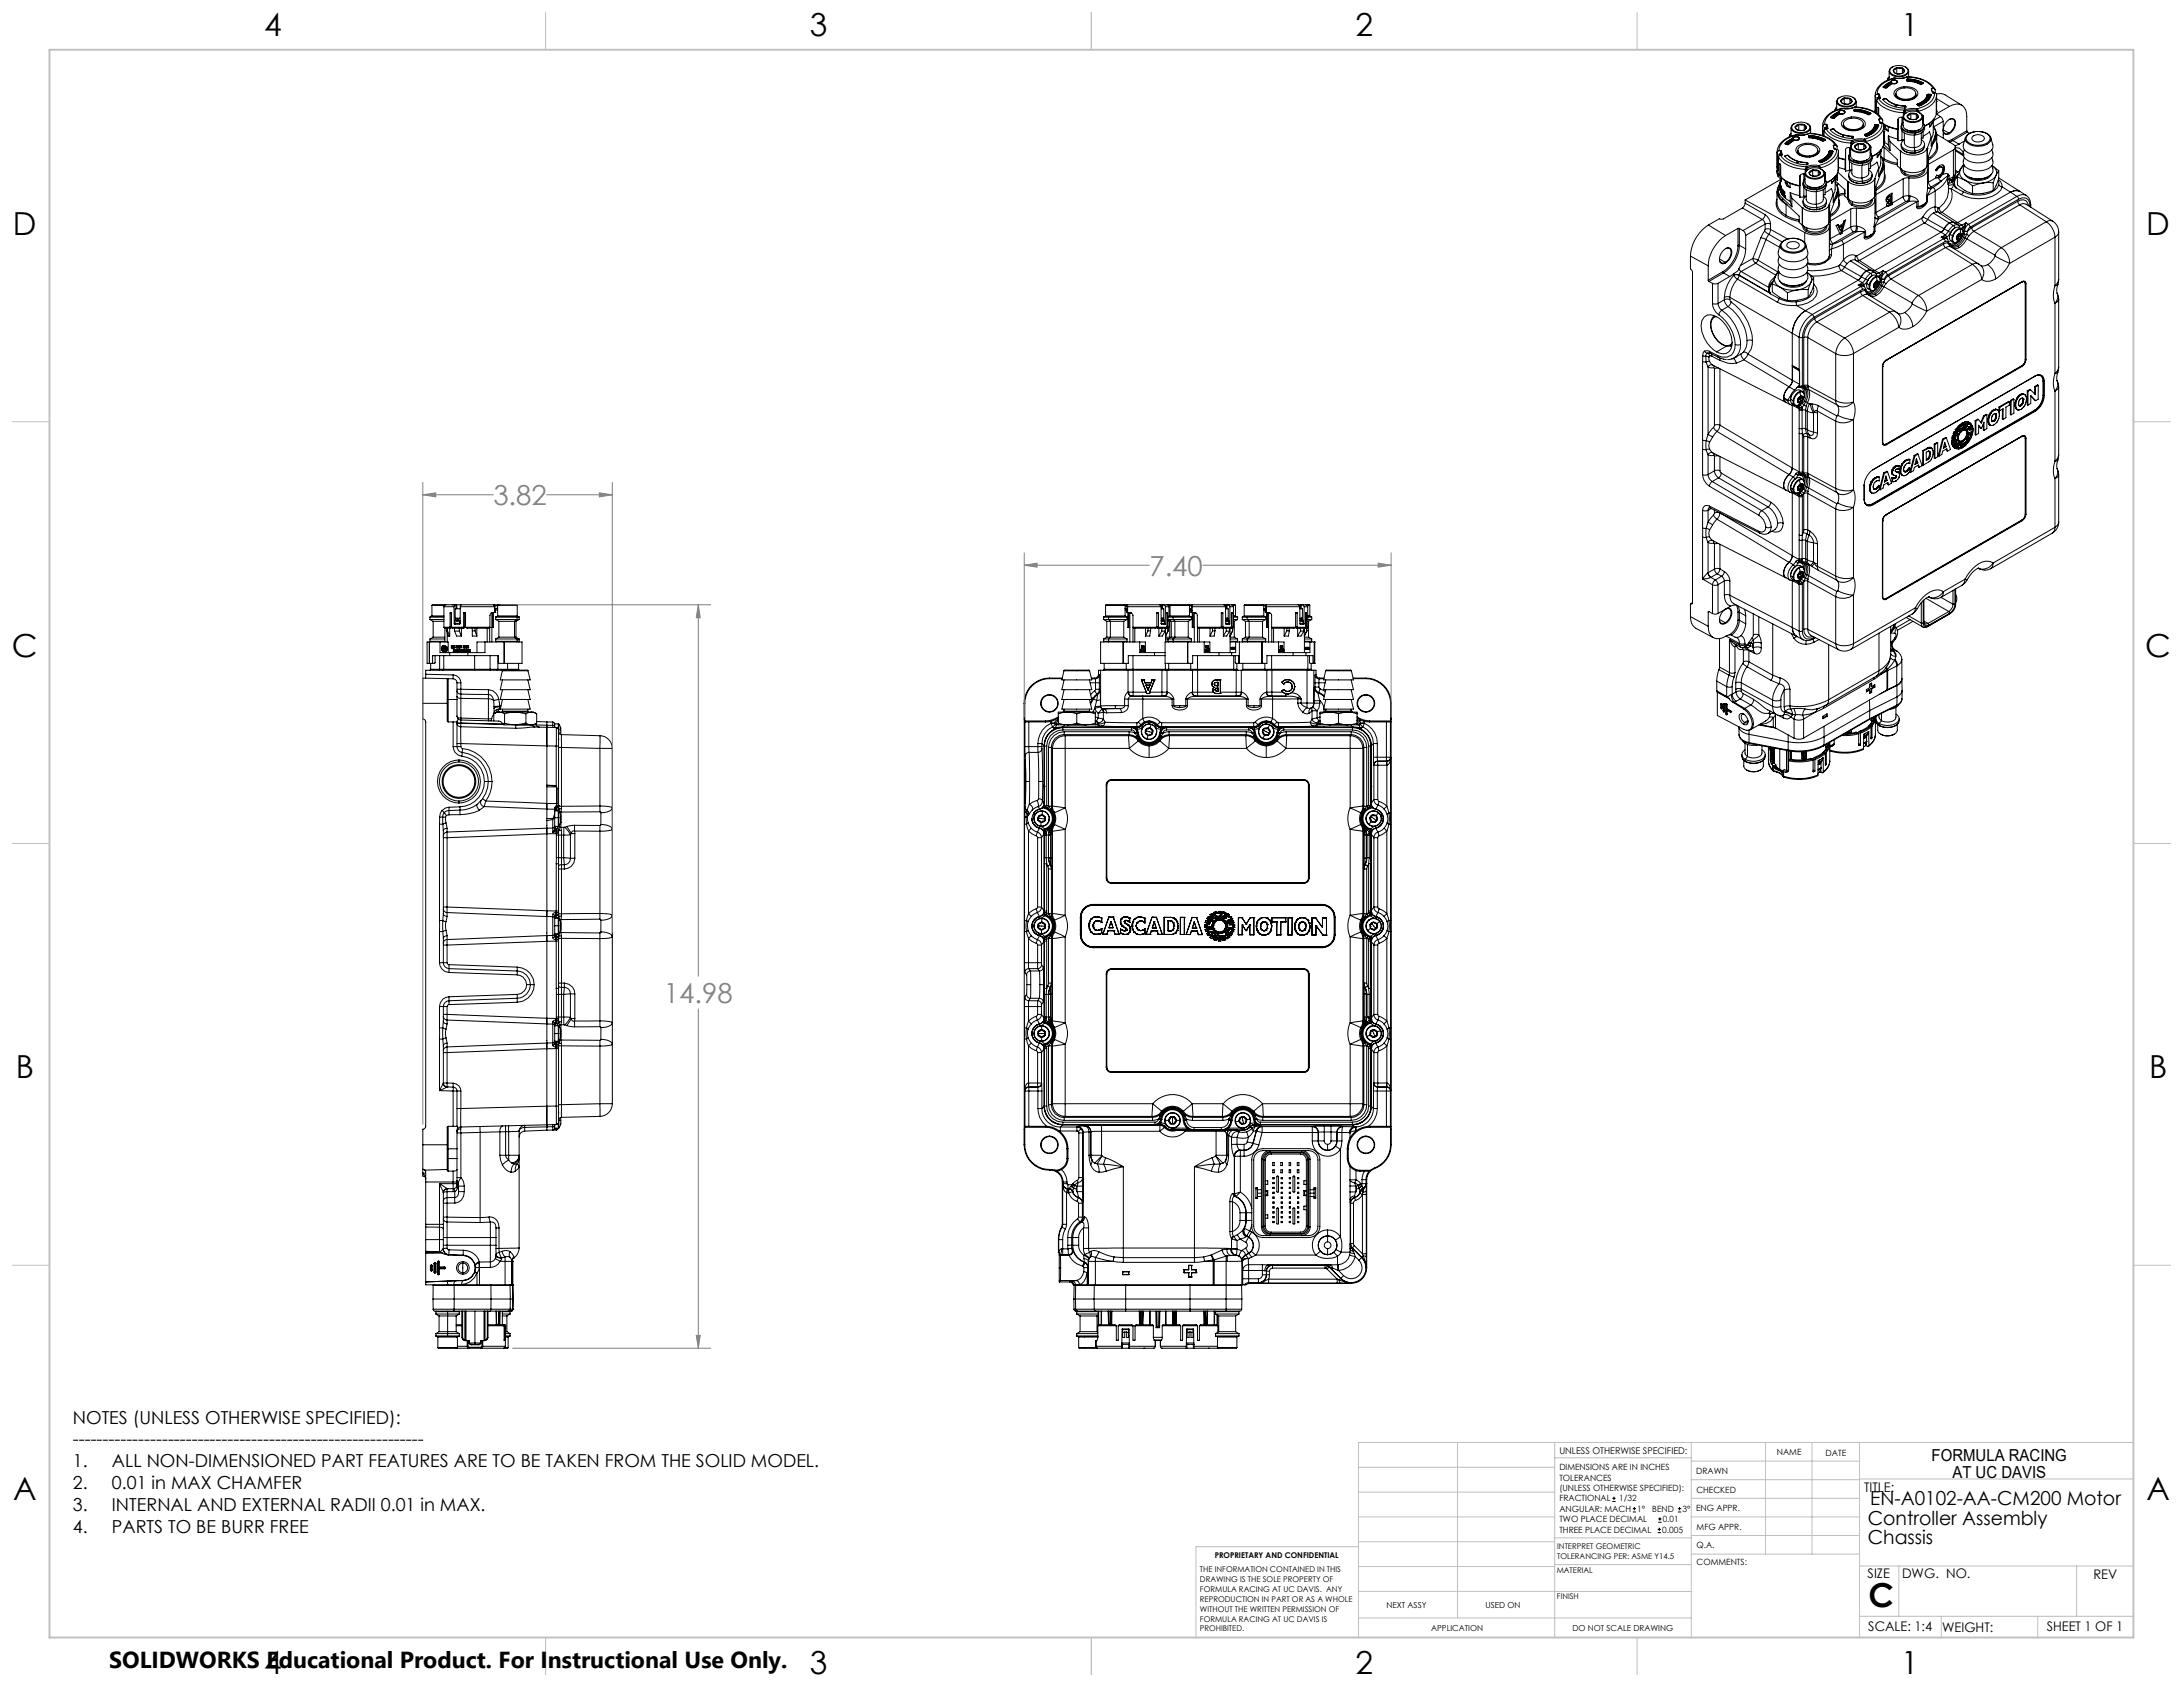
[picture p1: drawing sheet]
<svg xmlns="http://www.w3.org/2000/svg" width="559mm" height="432mm" viewBox="0 0 559 432" stroke-linecap="round" stroke-linejoin="round" font-family="sans-serif">
<defs><g id="words">
<text font-size="8.5" x="478.3" y="411.4">C</text>
<g font-size="8.1">
<text x="67.6" y="9.3">4</text>
<text x="207.3" y="9.3">3</text>
<text x="347" y="9.3">2</text>
<text x="486.7" y="9.3">1</text>
<text x="3.3" y="60.1">D</text>
<text x="549.4" y="60.1">D</text>
<text x="3" y="168">C</text>
<text x="549.1" y="168">C</text>
<text x="4" y="276">B</text>
<text x="550.1" y="276">B</text>
<text x="3.3" y="383.9">A</text>
<text x="549.4" y="383.9">A</text>
<text x="67.6" y="428.4">4</text>
<text x="207.3" y="428.4">3</text>
<text x="347" y="428.4">2</text>
<text x="486.7" y="428.4">1</text>
</g>
<g font-size="7.1" fill="#808080">
<text x="126.3" y="129.3">3.82</text>
<text x="294.2" y="147.3">7.40</text>
<text x="170" y="256.7">14.98</text>
</g>
<text font-size="5.9" x="27.9" y="427">SOLIDWORKS Educational Product. For Instructional Use Only.</text>
<g font-size="4.9">
<text x="478.7" y="385.3">EN-A0102-AA-CM200 Motor</text>
<text x="478.1" y="390.2">Controller Assembly</text>
<text x="478.1" y="395.2">Chassis</text>
</g>
<g font-size="4.6">
<text x="18.6" y="364.4">NOTES (UNLESS OTHERWISE SPECIFIED):</text>
<text x="18.6" y="370">-----------------------------------------------------------</text>
<text x="18.6" y="375.5">1.</text>
<text x="28.7" y="375.5">ALL NON-DIMENSIONED PART FEATURES ARE TO BE TAKEN FROM THE SOLID MODEL.</text>
<text x="18.6" y="381.1">2.</text>
<text x="28.7" y="381.1">0.01 in MAX CHAMFER</text>
<text x="18.6" y="386.7">3.</text>
<text x="28.7" y="386.7">INTERNAL AND EXTERNAL RADII 0.01 in MAX.</text>
<text x="18.6" y="392.3">4.</text>
<text x="28.7" y="392.3">PARTS TO BE BURR FREE</text>
</g>
<g font-size="4.2">
<text x="494.5" y="374">FORMULA RACING</text>
<text x="499.8" y="378.2">AT UC DAVIS</text>
</g>
<g font-size="3.4">
<text x="477.2" y="381.9">TITLE:</text>
<text x="478.1" y="404">SIZE</text>
<text x="486.9" y="404">DWG. NO.</text>
<text x="535.9" y="404.1">REV</text>
<text x="478.2" y="417.6">SCALE: 1:4</text>
<text x="497.1" y="417.7">WEIGHT:</text>
<text x="523.9" y="417.6">SHEET 1 OF 1</text>
</g>
<text font-size="2.4" x="399.2" y="372.1">UNLESS OTHERWISE SPECIFIED:</text>
<g font-size="2.2">
<text x="399.2" y="376.4">DIMENSIONS ARE IN INCHES</text>
<text x="434.2" y="377.3">DRAWN</text>
<text x="454.8" y="372.5">NAME</text>
<text x="467.3" y="372.6">DATE</text>
<text x="399.2" y="379">TOLERANCES</text>
<text x="399.2" y="381.7">(UNLESS OTHERWISE SPECIFIED):</text>
<text x="434.3" y="382.2">CHECKED</text>
<text x="399.2" y="389.6">TWO PLACE DECIMAL</text>
<text x="399.2" y="384.3">FRACTIONAL</text>
<text x="399.2" y="387">ANGULAR: MACH</text>
<text x="414.5" y="384.3">1/32</text>
<text x="419.1" y="387">1°</text>
<text x="422.9" y="387">BEND</text>
<text x="425.6" y="389.6">0.01</text>
<text x="430.6" y="387">3°</text>
<text x="434.2" y="386.9">ENG APPR.</text>
<text x="399.2" y="392.3">THREE PLACE DECIMAL</text>
<text x="425.5" y="392.3">0.005</text>
<text x="434.3" y="391.6">MFG APPR.</text>
<text x="434.3" y="396.3">Q.A.</text>
<text x="434.3" y="400.5">COMMENTS:</text>
</g>
<g font-size="2.1">
<text x="354.9" y="411.6">NEXT ASSY</text>
<text x="380.3" y="411.6">USED ON</text>
<text x="366.3" y="417.4">APPLICATION</text>
<text x="402.5" y="417.5">DO NOT SCALE DRAWING</text>
</g>
<g font-size="2">
<text x="310.9" y="398.8">PROPRIETARY AND CONFIDENTIAL</text>
<text x="398.6" y="396.5">INTERPRET GEOMETRIC</text>
<text x="398.6" y="399">TOLERANCING PER: ASME Y14.5</text>
<text x="307.2" y="402.4">THE INFORMATION CONTAINED IN THIS</text>
<text x="307.2" y="404.9">DRAWING IS THE SOLE PROPERTY OF</text>
<text x="307.2" y="407.5">FORMULA RACING AT UC DAVIS. ANY</text>
<text x="398.5" y="402.6">MATERIAL</text>
<text x="307.2" y="410">REPRODUCTION IN PART OR AS A WHOLE</text>
<text x="307.2" y="412.5">WITHOUT THE WRITTEN PERMISSION OF</text>
<text x="398.5" y="409.4">FINISH</text>
<text x="307.2" y="415">FORMULA RACING AT UC DAVIS IS</text>
<text x="307.2" y="417.6">PROHIBITED.</text>
</g>
</g></defs>
<g fill="none" stroke="#000" stroke-width=".26">
<path d="M483.4 19.9l-.3 .8M483.6 19.7l-.4 .8M483.6 18.2v2.2M484 17.5a3.3 3.3 0 0 1 4.2 .1 1.1 1.1 0 0 1-.9 1.7 2.83 2.83 0 0 1-3.6-1.1zM484.4 17.1a1.19 1.19 0 0 0-.8 1.4 1.19 1.19 0 0 0 1.3 1 3.1 3.1 0 0 0 3.7-1 1.27 1.27 0 0 0-.8-1.4M484.6 18a1.6 1.6 0 0 0 2.5 .7l.4-.5M484.6 18l.5 .7M485.5 17.3l-.7 .4-.2 .3M485.5 17.3l1.5 .2M485.5 18.9h.1M485.5 17.3l-.4 .5-.5 .2M485.5 17.3l.8 .3 .7-.1"/>
<path d="M485.5 17.3v1.6M485.5 18.9h.8M487 17.5a.65 .65 0 0 1 .5 .7M487 17.5v1.3l.5-.6M487 17.5l.5 .7M488.1 19.7l-1.6 .4-1.4-.1M488.2 19.7a8.1 8.1 0 0 1 7.1 3.2M488.2 19.7a5.5 5.5 0 0 1-3.2 .3M488.2 19.7a7.8 7.8 0 0 1 6.7 2.9M488.4 19.6l-.2 .1M488.6 18.2v1.4M454.9 39.1v3.6"/>
<path d="M454.9 38.8v4.6l.7 1.6M454.9 38.3v.8M455.4 38.6l-.5 .5M455.4 39.4l.1 .4M455.4 39.4v.5M455.8 39.7l-.5 .5M455.8 39.7a8 8 0 0 0 6.6 3M455.8 38.6h.2M455.8 39.4l.2 .1M455.8 38.6v.8M455.8 38.6h-.4M455.8 39.4h-.4"/>
<path d="M456 38.6l.2 1.1h-.4M456 38.6v.9M456 39.5v.2M457 36.8h.1M457 36.7v.1M457 39.9h-.1a6.8 6.8 0 0 0 5.9 2.2v-.3M457 39.9l-.2 .1M457 39.9h.1M457.3 36.7v.1M457.3 36.8h.1M457.3 36.7h.1M457.3 36.7h.3v.1"/>
<path d="M457.4 36.7v.1M457.5 39.7l.3 .1M457.5 39.8l.3 .1M457.5 39.7l-.5 .2M457.5 39.8l-.5 .1M457.5 36.5v.1M457.5 39.7v.1M457.5 36.6h.1M457.5 36.5h.1M457.5 36.7l-.1 .1M457.5 36.7l.1 .1M457.5 36.7h-.1"/>
<path d="M457.6 36.4l-.1 .1M457.6 36.8h.1M457.6 36.5l-.1 .1M457.6 36.5l.1 .2M457.6 36.4v.1M457.6 36.4l.1 .2M457.7 36.4l-.2 .1M457.7 36.4h.1M457.7 36.7h.1M457.7 36.6h.1M457.7 36.4l.2 .2M457.7 36.6v.1"/>
<path d="M457.7 36.6l.1 .1M457.7 36.3h.5M457.7 36.3l.4 .2M457.8 39.8a6.1 6.1 0 0 0 4.7 1.8M457.8 39.9a6.5 6.5 0 0 0 4.7 1.8M457.8 36.7h.1M457.8 39.8v.1M457.9 36.6h.1M457.9 36.5h.1M457.9 36.5v.1M457.9 36.7h.1M457.9 36.2l.5 .1"/>
<path d="M458 36.7h-.1M458 36.5h.1M458 36.6l-.1 .1M458 36.6v.1M458 36.5v.2M458 36.5v.1M458.1 36.1h.1M458.1 36.1l.3 .1M458.1 36.5h.1M458.1 36.2h.2zM458.2 36.1l-.3 .1M458.2 36.2h.1"/>
<path d="M458.2 36.1v.1M458.2 36.5h-.1M458.2 36.4l-.1 .1M458.2 36.3v.2M458.2 36.4v.1M458.2 36.3v.1M458.3 34.4l-.3 .8M458.4 35.8l.1 .1M458.4 35.8l.4 .2M458.4 36.1l.1 .1M458.4 36l.1 .1M458.4 36l.1 .2"/>
<path d="M458.4 36.2v.1M458.5 36.2h.1M458.5 36.1h.1M458.5 34.2l-.5 .8M458.5 32.7v2.2M458.5 35.9l-.1 .1M458.5 36v.1M458.5 35.9h.1M458.6 36v.1M458.6 36l-.1 .1M458.6 35.9l.1 .1M458.6 35.9l-.1 .1"/>
<path d="M458.6 35.9v.1M458.6 36.1v.1M458.6 36.1h.1M458.7 36.1l-.1 .1M458.7 36.1h-.1M458.7 35.8h.3M458.7 36.1h.1M458.7 36v.1M458.8 35.8h.1M458.8 35.8h-.1M458.8 36l-.1 .1M458.9 32a3.3 3.3 0 0 1 4.3 .1 1.14 1.14 0 0 1-1.1 1.7 2.88 2.88 0 0 1-3.5-1.1z"/>
<path d="M458.9 35.4l-.9 .4-1 .9M458.9 35.4a.91 .91 0 0 1 .9-.5 .91 .91 0 0 1 .8 .7l-.2 .2a5.2 5.2 0 0 0-2.7 1.2l-.6-.1-.1-.2M458.9 35.5l-1.1 .6-.8 .7M458.9 35.4v.1M458.9 35.8h.1M459 35.5v.1M459.1 35.2a.67 .67 0 0 1 .9-.3 .67 .67 0 0 1 .4 .8l-1.1 .1-.3-.3zM459.3 31.6a1.19 1.19 0 0 0-.8 1.4 1.19 1.19 0 0 0 1.3 1 3.2 3.2 0 0 0 3.6-1.1 1.16 1.16 0 0 0-.8-1.3M459.5 32.5a1.62 1.62 0 0 0 2.5 .7l.4-.5M459.5 32.5l.5 .7M459.7 34.5a6.7 6.7 0 0 0-4.5 3.2l-.2 .6M459.7 34.5h.3"/>
<path d="M459.7 34.5h.2M459.9 34.5a5.6 5.6 0 0 0-4.5 3.5v.6M460 34.5h-.1M460.2 38.6v.2a2.58 2.58 0 0 0 3 1.3M460.2 38.5v.4M460.4 31.8l-.6 .3-.3 .4M460.4 31.8l1.5 .1M460.4 31.8l-.3 .5-.6 .2M460.4 31.8l.9 .2 .6-.1M460.4 33.3v.1M460.4 33.3l.8 .1M460.4 31.8v1.5"/>
<path d="M460.5 35.5a.81 .81 0 0 1-.7 .5 .81 .81 0 0 1-.8-.4M460.6 35.5a1.02 1.02 0 0 0-1.7 0M461.9 31.9l.3 .3 .2 .5M461.9 31.9v1.4l.5-.6M461.9 31.9l.5 .8M462.2 36.7a3.3 3.3 0 0 1 3.6 1.6 2.34 2.34 0 0 1-2.5 1.9M462.2 36.7a2.34 2.34 0 0 0-2.5 1.8 2.95 2.95 0 0 0 3.6 1.7M462.2 36.7l.1 .3M462.3 37a2.57 2.57 0 0 1 3 1.4 1.85 1.85 0 0 1-2.1 1.5M462.3 37a2.13 2.13 0 0 0-2.1 1.5 2.57 2.57 0 0 0 3 1.4M463 35.1l2.3 .5 1.2 .5 .7-.2v-.2M463 35.1h.1"/>
<path d="M463 34.2h.1M463 34.8v.3M463 34.9v.2M463 34.8v.1M463 34.2l-1.6 .4-1.4-.1M463.1 34.2a6 6 0 0 1-3.2 .3M463.1 34.2a8 8 0 0 1 6.7 2.9M463.2 39.9v.2M463.2 34.1l-.2 .1M463.2 34.7a9.4 9.4 0 0 1 4 1M463.2 34.7l-.2 .1M463.2 34.7l-.2 .2"/>
<path d="M463.2 34.7a10.2 10.2 0 0 1 4 1M463.2 35.1l.1 .1M463.2 35.1h.1M463.2 34.7h.1M463.3 34.1a8.4 8.4 0 0 1 7 3.3M463.3 34.1l-.2 .1M463.3 35.1v.1M463.4 35.1l-.1 .1M463.4 34.9v.2M463.4 34.9l-.2 .2M463.5 32.7v1.4M463.5 35.1h-.2"/>
<path d="M463.6 34.9l.1 .1M463.6 34.9h.1M463.7 34.9v.1M463.8 35.2h.2M463.8 35.2h.1M463.9 35.1l.1 .1M463.9 35.2h.1M463.9 34.9v.2M463.9 34.9l-.1 .3M464 35.2h-.1M464 35.2l.1 .1M464.2 35l.1 .3"/>
<path d="M464.2 35l.1 .2M464.2 35l-.1 .3M464.3 35.2v.1M464.3 35.2l.1 .1M464.3 35.3h.1M464.5 35l-.1 .3M464.5 35l-.1 .1-.3-.2-.1 .3M464.5 35h.1M464.8 35.3l.3 .2M464.8 35.3l.3 .1M464.8 35.3h.1M464.8 35.3h.2"/>
<path d="M464.9 35.2l.1 .1M464.9 35.2h.1M465 35.1l.1 .1M465 35.1h.3M465 35.1l.1 .1h-.2M465.1 35.3h-.1M465.1 35.4v.1M465.2 35.5h.1M465.2 35.4v.1M465.2 35.4l.1 .1M465.3 35.1l-.2 .4M465.3 35.1l-.2 .3"/>
<path d="M465.3 38.8a1.98 1.98 0 0 1-2.1 1.3M465.3 35.4h.1M465.3 38.5v.4M465.3 38.6v.3M465.3 35.5l.2 .1M465.3 35.5h.2M465.3 35.5h.1M465.4 35.3h.1M465.4 35.3l-.1 .1M465.5 35.2l-.1 .1M465.5 35.2h.1M465.5 35.2v.1"/>
<path d="M465.5 35.5v.1M465.5 35.2l-.2 .2M465.7 35.2h-.4l-.1 .2M465.7 35.2l-.2 .4M465.7 35.2l-.2 .3M465.8 35.6l.3 .2M465.8 35.6l.3 .1M466.1 35.7h.1M466.2 35.7h-.1M466.2 35.7l-.1 .1M466.2 35.8h-.1M466.2 35.8h.1"/>
<path d="M466.3 35.5l-.2 .2M466.3 35.5l-.5 .1M466.3 35.5h.1M466.3 35.8l.1 .1M466.3 35.7l.1 .1M466.3 35.7l.1 .2M466.4 35.7h-.1M466.4 35.7h.1M466.4 35.8h.1M466.4 35.7v.1M466.4 35.8h-.1M466.4 35.9h.1"/>
<path d="M466.5 35.7v.1M466.5 35.7h.1M466.5 35.7l-.1 .1M466.5 35.6l-.3 .2M466.5 35.6v.1M466.6 32.1v2.6v-2.4M466.6 31.6v.7M466.8 35.7l-.4 .2M466.8 35.7h-.3M466.9 33.4a8.2 8.2 0 0 0 6.9 3.2M466.9 33.4v1.4M467.1 32.7v.4"/>
<path d="M467.1 31.9l-.5 .4M467.2 35.7l.1 .1M467.2 35.7h.1M467.4 33l-.5 .4M467.4 33a7.8 7.8 0 0 0 6.7 2.9M467.5 31.8l.1 .1M467.5 32.7h.1M467.5 31.8l-.4 .1M467.5 32.7h-.4M467.5 31.8v.9M467.6 31.9l.3 1-.5 .1M467.6 31.9v.8"/>
<path d="M467.6 32.7l.1 .2M468 39.9h.1M468 39.8v.1M468 39.8h.1M468 39.9l.3 .1M468.1 39.8h.1M468.1 39.7l-.1 .1M468.1 39.7h.1M468.1 39.8v.1M468.1 39.8l.3 .1M468.1 39.8h.3M468.2 39.7h.1"/>
<path d="M468.2 39.6v.1M468.2 39.7l.3 .1M468.2 39.7h.3M468.2 38.7a3.5 3.5 0 0 1-2.5 2.4M468.2 38.8a3.7 3.7 0 0 1-2.5 2.4M468.2 39.5v.1M468.2 39.6h.1M468.2 38.7v.1M468.2 39.4v.1M468.2 39.5h.1M468.2 39.4l.1 .1M468.3 39.5l-.1 .1"/>
<path d="M468.3 39.6h.1M468.3 39.5v.1M468.3 39.6l.2 .1M468.3 39.5h.1M468.3 39.5h-.1M468.3 39.5l.4 .1M468.3 40v.2M468.3 39.5l.3 .1M468.3 39.9h.1M468.3 39.2l-.1 .2M468.3 39.2l.5 .1M468.4 39.8v.1"/>
<path d="M468.4 39.3v.1M468.4 39.2h.1M468.4 39.3l-.1 .2M468.4 39.3l.3 .2M468.4 39.9l-.1 .1M468.4 39.9h.1M468.4 39.2l.1 .1M468.4 39.9v.1M468.5 39.8h.1M468.5 39.2h-.1M468.5 38.9h.4M468.5 38.6l-.3 .1"/>
<path d="M468.5 38.7l-.3 .1M468.5 40h-.1M468.5 39.9v.1M468.5 39.8v.1M468.5 39.9h-.1M468.5 39.7h.1M468.5 38.6v.1M468.5 39.7v.3M468.5 38.6h.5M468.5 38.7h.5M468.5 38.8l.2 .1M468.5 39.2v.1"/>
<path d="M468.5 39l-.1 .2M468.6 39.1h.1M468.6 39.7h.1M468.6 39.1l.1 .2h-.2M468.6 39l.3 .3-.5-.1M468.6 39.6v.1M468.6 39.6h.1M468.6 39.1l.3 .1M468.6 39.8h-.1M468.6 39.7v.1M468.7 33.1l-.2 .1a6.9 6.9 0 0 0 5.9 2.1v-.3l-.2-.1M468.7 33.2l-.2 .1"/>
<path d="M468.7 30.1h-.1M468.7 39.6l-.1 .1M468.7 30v.1M468.7 33.1v.1M468.7 39.5v.1M468.7 38.9h-.2l.1 .1M468.7 38.9l-.2-.2 .5 .1-.1 .2h-.3M468.7 38.9h.2M468.8 38.9h.1M468.8 38.8l.2 .1zM468.8 39.3v.1M468.8 39.3l-.1 .3"/>
<path d="M469 38.6l.2 .2M469 38.7l.2 .1M469 38.6v.1M469 30l.1 .1M469 30l.3-.1v.2l-.2-.1M469 30h.1M469.1 30v.1M469.1 30.1h.2M469.1 33l.4 .1M469.1 33.1h.4M469.1 33l-.4 .1M469.1 33.1l-.4 .1"/>
<path d="M469.1 29.8l.1 .1M469.1 33v.1M469.2 38.8a4.1 4.1 0 0 1-3.3 2.8l-.3-.3 .1-.2M469.3 29.7l-.1 .2M469.3 29.7l.1 .2M469.3 29.7l.1 .1M469.4 29.9v.1M469.4 29.8v.1M469.4 37.2l.1 1 .6 .1M469.4 29.6l-.3 .2M469.4 29.6v.2M469.4 29.8v.2"/>
<path d="M469.4 37.2v.5M469.4 30h.1M469.4 29.9h.1M469.4 29.6l.4 .2M469.4 29.6h.1M469.4 29.6h.4M469.4 29.8h.1M469.5 33.1a6.3 6.3 0 0 0 4.7 1.8M469.5 33.1a6.4 6.4 0 0 0 4.7 1.8M469.5 30h.1M469.5 29.9h.1M469.5 29.8h.1"/>
<path d="M469.5 38h.3l.1 .3M469.5 29.9v.1M469.5 33.1h.1M469.5 29.8h.2M469.6 29.8h.1M469.6 29.4l.4 .2M469.6 29.8h-.1M469.6 29.4l.4 .1M469.7 29.9l-.2 .1M469.7 29.9h-.2M469.7 29.9h.1M469.7 29.8h.1"/>
<path d="M469.7 29.8v.1M469.8 37.1l.4 .2 .1 1M469.8 29.3v.1M469.8 29.3l.3 .2M469.8 37.1l-.4 .1M469.8 29.4l.2 .1zM469.8 29.4h-.2M469.8 29.6h.1M469.9 29.7l-.1 .1M469.9 29.4v.1M469.9 29.6v.1M470 27.6l-.3 .8"/>
<path d="M470 29.5v.1M470.1 29.3v.1M470.1 29.1v.1M470.1 29.1l.4 .2M470.1 29.1l.1 .1M470.1 38.3a4.2 4.2 0 0 1-3.5 3.8l-1 .3M470.1 38.3l.4 .1 .1 .2M470.1 29.5l-.1 .1M470.1 29.5h-.1M470.1 29.4l.2 .1M470.1 29.4h.2M470.1 27.4l-.4 .9"/>
<path d="M470.1 26v2.2M470.1 29.4h.1M470.2 29.2l-.1 .1M470.2 29.2h.1M470.2 29.3h.1M470.3 29.2l-.1 .1M470.3 29.2l.1 .1M470.3 29.4v.1M470.3 29.3h.1M470.4 29.3h.1M470.4 29.4l-.1 .1M470.4 29.4h-.1"/>
<path d="M470.4 29.1h.2M470.4 29.4h.1M470.5 29.1h.1M470.5 29.3l-.1 .1M470.5 29.1h-.1M470.5 25.2a3.4 3.4 0 0 1 4.3 .2 1.14 1.14 0 0 1-1 1.6 2.95 2.95 0 0 1-3.5-1zM470.5 28.7l-1.8 1.3M470.5 28.7a.94 .94 0 0 1 .9-.5 .94 .94 0 0 1 .9 .6l-.2 .2a5.7 5.7 0 0 0-2.8 1.3l-.6-.3M470.5 28.8l-1.3 .7-.5 .6M470.5 28.7v.1M470.6 38.6l-.1 .8M470.7 28.7v.1"/>
<path d="M470.8 28.5l.8-.2 .6 .3a.78 .78 0 0 1-.8 .6 .78 .78 0 0 1-.7-.6zM471 24.9a1.19 1.19 0 0 0-.8 1.4 1.19 1.19 0 0 0 1.2 .9 3.2 3.2 0 0 0 3.7-1 1.27 1.27 0 0 0-.8-1.3M471.2 25.8a1.6 1.6 0 0 0 2.4 .7l.5-.5M471.2 25.8l.5 .7M471.4 27.7l.2 .1M471.6 27.8a6 6 0 0 0-5 3.7M471.6 27.8a5.6 5.6 0 0 0-4.5 3.4v.7M471.7 34.8h.2M471.9 31.9l-.1 .2a2.67 2.67 0 0 0 3.1 1.3M471.9 31.7v.5M472.1 25.1l-.7 .3-.2 .4M472.1 25.1l1.4 .1"/>
<path d="M472.1 26.6h.1M472.1 25.1l-.4 .4-.5 .3M472.1 25.1l.8 .2 .6-.1M472.1 26.6l.8 .1M472.1 25.1v1.5M472.2 28.8a.88 .88 0 0 1-1.5 0M472.2 28.7v.1M472.2 30.9a3.5 3.5 0 0 1 4.6 .4 1.11 1.11 0 0 1-.7 1.5 3.6 3.6 0 0 1-4.1-.6l-.1-.9zM472.3 28.7a1.05 1.05 0 0 0-1.8 .1M472.4 38.3v5.5M473.4 37.8v1.7M473.5 25.2l.5 .3 .1 .5"/>
<path d="M473.5 25.2v1.3l.6-.5M473.5 25.2l.6 .8M473.5 39.3v.1a1.36 1.36 0 0 0 1 2.1l1.4 .3h.8M473.7 37.7v2.2a2.26 2.26 0 0 0 2.6 1.4 2.07 2.07 0 0 0 2.4-1.4v-2.2M473.7 39.1a1.31 1.31 0 0 0-.3 1.4 1.31 1.31 0 0 0 1.1 .9l2.2 .3M473.8 37.8h-.5a.7 .7 0 0 0-.9 .5v2.5l-1.8-.3M473.8 36.6v.8M473.9 30a3.7 3.7 0 0 1 3.5 1.2 1.39 1.39 0 0 1-1.1 1.9l-1.4 .3M473.9 30a2.34 2.34 0 0 0-2.6 1.8 2.93 2.93 0 0 0 3.6 1.6M473.9 30l.1 .3M474 36.6h-.2M474 36.6v.4"/>
<path d="M474.1 35.9l-.3 .7M474.1 35.9l.1 .4M474.1 35.1l.2 .1M474.1 36.9a3.3 3.3 0 0 1 4.3 .1 1.42 1.42 0 0 1-1.6 1.9 2.45 2.45 0 0 1-2.9-1.2zM474.2 34.9l.2 .2M474.2 34.9h.1M474.2 36.3l-.2 .3M474.6 36.6a1.19 1.19 0 0 0-.9 1.3 1.19 1.19 0 0 0 1.3 1 3.1 3.1 0 0 0 3.7-1 1.16 1.16 0 0 0-.8-1.3M474.6 28.4l2.4 .5 1.2 .5 .7-.3-.1-.2M474.6 28.4h.1M474.7 27.4l-1.7 .4-1.4-.1M474.8 27.5a8.1 8.1 0 0 1 7.1 3.2"/>
<path d="M474.8 37.4a1.55 1.55 0 0 0 2.4 .7l.4-.4M474.8 37.4l.5 .8M474.8 27.5a6.5 6.5 0 0 1-3.2 .3M474.8 27.5a7.8 7.8 0 0 1 6.6 2.9M474.9 33.2v.2M474.9 27.4l-.1 .1M474.9 28a9.1 9.1 0 0 1 3.9 .9M474.9 28h-.2l-.1 .4M474.9 28l-.3 .2M474.9 28a9.8 9.8 0 0 1 3.9 1M474.9 33.4h.1M474.9 28.4l.1 .1"/>
<path d="M474.9 28h.1M474.9 28.4h.1M475 28.4v.1M475.1 28.1v.3M475.1 28.1l-.2 .3M475.1 28.1l-.1 .3M475.1 28.4l-.1 .1M475.1 28.4h-.1M475.1 28.4h.1M475.2 26v1.4M475.2 28.3l-.1 .1M475.2 28.3l-.2 .1"/>
<path d="M475.3 28.1l.1 .1zM475.4 28.4h.3l-.2 .1M475.4 28.4l.1 .1M475.5 28.4v.1M475.6 28.2l-.1 .2zM475.6 28.2l-.2 .2M475.7 38.3h.1M475.7 36.8l-.5 .1-.4 .5M475.7 36.8l1.4 .1M475.7 36.8l-.4 .4-.5 .2M475.7 36.8l.8 .2 .6-.1M475.7 38.3l.8 .1"/>
<path d="M475.7 36.8v1.5M475.7 28.5h.1M475.9 28.3l-.1 .2M475.9 28.3l.1 .3M475.9 28.3v.1M476 28.6h.1M476.1 28.5l-.1 .1M476.1 28.5v.1M476.2 28.2l-.1 .4M476.2 28.2l-.2 .2-.2-.2-.1 .3M476.2 28.2l-.1 .3M476.5 28.6l.2 .1"/>
<path d="M476.5 28.6h.2M476.6 28.5l.1 .1M476.6 28.4h.2h-.2M476.6 28.4v.1M476.6 28.4h.1M476.6 28.3v.1M476.6 28.3l.4 .1M476.7 28.7h.1M476.9 28.7v.1M476.9 28.8h.1M476.9 28.7l.1 .1M476.9 28.6v.2"/>
<path d="M477 28.4l-.3 .3M477 32.1a2.08 2.08 0 0 1-2.1 1.3M477 28.6v.1M477 28.7h.1M477 31.7v.5M477 28.8h.1M477.1 28.7h.1M477.1 36.9a.65 .65 0 0 1 .5 .8M477.1 36.9v1.3l.5-.5M477.1 36.9l.5 .8M477.1 28.5v.1M477.1 28.5l-.1 .2"/>
<path d="M477.1 28.5h.1M477.1 28.8h.1M477.2 35.9a5.6 5.6 0 0 0-3 .4M477.2 35.9l.3 .3M477.2 28.5l-.1 .1M477.2 28.5l-.1 .2M477.2 28.5l-.3 .2M477.2 28.5h.2M477.3 35.6a5.7 5.7 0 0 0-3.2 .3M477.3 35.6l-.1 .3M477.3 35.6l.4 .6M477.4 34.4l-.1 .1"/>
<path d="M477.4 28.5l-.3 .3M477.4 34.4h.1M477.5 36.2h.2M477.5 28.9l.3 .2M477.5 36.2v.2M477.5 28.9l.3 .1M477.7 36.2a6.5 6.5 0 0 0 4.3-3l.3-1.1-.1 4.8M477.7 34.5h.1M477.7 34.5v.1M477.7 34.4v.1M477.7 34.4l.2 .2M477.7 34.4v.2"/>
<path d="M477.7 36.2v.3M477.7 34.6h.1M477.8 34.5v.1M477.8 34.6h.1M477.8 34.5l.1 .1M477.8 29v.1M477.9 34.6h.1M477.9 34.5l.1 .2M477.9 28.7l-.1 .3M477.9 34.4v.2M477.9 34.4l.1 .2M477.9 34.4v.1"/>
<path d="M477.9 28.7l-.4 .2M478 29v.1M478 29.1l.1 .1M478 29h.1M478 34.4h.1M478 34.4h-.2M478 34.4l.1 .2M478 34.6v.1M478.1 34.4h.1M478.1 34.3h.1M478.1 34.3v.1M478.1 34.4l.1 .1"/>
<path d="M478.1 34.3l.1 .1M478.1 29h-.1M478.1 29.2h.1M478.1 34.6l-.1 .1M478.1 34.6h-.1M478.1 29l-.1 .1M478.2 34.3h.1M478.2 34.2l-.1 .1M478.2 34.2h.1M478.2 34.5h.1M478.2 34.4h.1M478.2 34.3v.1"/>
<path d="M478.2 34.3l.1 .1M478.2 34.4v.1M478.2 28.8l-.2 .3M478.2 28.8v.1M478.2 28.8v.2l.2-.1M478.3 34.3h.1M478.3 34.4h.1M478.3 34.4v.1M478.3 34.5l.1 .1M478.3 34.5h.1M478.3 34.3l.3 .1M478.3 34.2h.1"/>
<path d="M478.4 34.4h-.1M478.4 34.2v.2M478.4 34.5v.1M478.4 34.3h-.1M478.4 34.4h.1M478.4 34.2l-.1 .1M478.4 34.3l-.1 .2M478.4 34.1l.3 .3M478.4 28.9l-.3 .3M478.4 34.1l.3 .2M478.4 34.1l.4 .2M478.6 37.3l.3 .4"/>
<path d="M478.6 34l.3 .3M478.6 34.4l-.2 .2M478.6 34.4l-.2 .1M478.6 34l.3 .2M478.6 34l.4 .1M478.7 37.3l.1 2M478.7 34.3v.1M478.7 34.3h.1M478.7 39.1a1.26 1.26 0 0 1-.6 2.2l-1.4 .4M478.8 34.3l-.1 .1M478.8 37.4v.1M478.8 33.9l.1 .1"/>
<path d="M478.8 33.9h.1M478.8 33.9h.5M478.8 29l.1 .1M478.8 28.9v.1M478.8 37.4l.1 .3M478.9 39.3a1.29 1.29 0 0 1-.7 2.2l-1.5 .3M478.9 33.9v.1M478.9 34l.2 .1M478.9 33.9l.2 .1M478.9 33.9h.1M478.9 37.7v1.7M478.9 33.9l.3 .1"/>
<path d="M478.9 33.8h.1M478.9 33.8v.1M478.9 34.2v.1M478.9 34.2h.1M479 33.9h.1M479 33.8v.1M479 34.2l-.1 .1M479 33.8l.2 .1M479 33.8l-.1 .1M479 33.9l.2 .1M479 34.1v.1M479.1 33.7v.1"/>
<path d="M479.1 34.1h.1M479.1 34h.1M479.1 33.7h.1M479.1 34l-.1 .1M479.1 33.8l.3 .1M479.1 33.7l.3 .1M479.2 34h.1M479.2 33.7h.1M479.2 33.6h.1M479.2 33.6v.1M479.2 34v.1M479.2 33.7l.3 .1"/>
<path d="M479.2 33.9v.1M479.2 33.9h.1M479.2 33.6l-.1 .1M479.2 33.6l.4 .1M479.2 33.6l.3 .1M479.3 34h-.1M479.3 34h.1M479.3 33.9l-.1 .1M479.3 33.9v.1M479.4 33.9h.1M479.4 33.8h.1M479.4 33.8v.1"/>
<path d="M479.4 33.5v.1M479.4 33.5h.1M479.5 33.7h.1M479.5 33.7v.1M479.5 33.8v.1M479.5 33.3h.5M479.5 33.3l.4 .2M479.5 33.3l.4 .1M479.5 33.8h.1M479.6 33.7l-.1 .1M479.6 33.4l-.1 .1M479.6 33.4l-.2 .1"/>
<path d="M479.7 33.2h.1M479.7 33.1v.1M479.7 33.2l.3 .1M479.7 33.1h.1M479.8 33.1h-.1M479.8 33.1h.1M479.8 33.1l.3 .1M479.8 32.9h.1M479.8 33.1h.3M479.8 33l-.1 .2M479.8 33l.4 .1M479.9 32a3.5 3.5 0 0 1-2.5 2.4"/>
<path d="M479.9 32.1a3.5 3.5 0 0 1-2.5 2.3M479.9 32v.1M479.9 32.9l.3 .1M479.9 32.8v.1M479.9 32.8l-.1 .1M479.9 32.8h.1M479.9 32.9h.1M479.9 32.7h.1M479.9 33.4v.1M479.9 32.9h.3M480 32.9h.1M480 33.3h.1"/>
<path d="M480 32.7l-.1 .1M480 32.8v.1M480 33.4h-.1M480 32.7l.3 .1M480 32.8l.2 .1M480 32.9h.2M480 33.2h.1M480 24.6v3.6M480 28.2v.1M480 28.3l.2 .6M480 24.3v4.5M480 32.4v.1"/>
<path d="M480 32.6l.3 .2M480 32.6v.1M480 32.4h.1M480.1 33.2h.1M480.1 33.1h.1M480.1 23.8l-.1 .8M480.1 33.1v.2M480.1 32.4l.3 .3 .1-.1M480.1 32.5h.1M480.1 33.2v.1M480.1 33.2l-.2 .3M480.1 32.1v.1"/>
<path d="M480.1 32.2h.1M480.1 32.2h.5M480.1 32.1h.3M480.2 31.9l-.3 .1M480.2 31.9l-.3 .2M480.2 33.2h-.1M480.2 33.1l-.1 .1M480.2 33h.1M480.2 31.9h.1M480.2 33v.1M480.2 31.9h.5M480.2 31.9l.5 .1"/>
<path d="M480.2 32.5l-.3 .2M480.2 32.5h.1M480.2 32.2l-.2 .2M480.2 32.2v.1M480.2 32.9h.1M480.2 32.4h.1M480.2 28.2l.1 .3M480.2 27.6l.1 .3M480.2 27.6v.6M480.2 32.4l.4 .1M480.2 32.3h.4M480.2 32.3l.4 .2-.3-.1"/>
<path d="M480.2 28.2h-.2M480.3 32.8h.1M480.3 28.3h-.3M480.3 33h-.1M480.3 32.8v.1M480.3 32.9l-.1 .1M480.3 32.5h-.1M480.3 27.9h.1M480.3 32.5h.1M480.3 32.9v.1M480.3 32.4v.1M480.3 27.8v.1"/>
<path d="M480.3 27.4l-.1 .2M480.4 25.7a8.2 8.2 0 0 0 6.8 3.2M480.4 25.7l-.1 3.3M480.4 32.1h-.3M480.4 32.1h.1M480.4 32.1h.2M480.4 32.1l.2 .1M480.5 32.6v.1M480.5 32.6l-.1 .2M480.5 24.9l.1 .4M480.5 24.1l-.4 .2-.1 .3M480.5 24.9v.5"/>
<path d="M480.5 39.3v1M480.6 32.1v.2M480.7 31.9l.2 .1M480.7 32l.2 .1M480.7 31.9v.1M480.7 32l-.1 .1M480.7 32l-.6 .1M480.7 27.5l.2 .2v1.8M480.7 27.5v1.7M480.8 27.5h-.1M480.9 25.2l-.5 .5M480.9 25.2a7.8 7.8 0 0 0 6.6 3"/>
<path d="M480.9 32a4.1 4.1 0 0 1-3.3 2.9l-.3-.4 .1-.1M480.9 24.1h.2M480.9 24.9l.2 .1M480.9 24.1v.8M480.9 24.1h-.4M480.9 24.9h-.4M481 30.4l.2 1.1h.6M481 30.4v.5M481.1 24.1l.3 1-.5 .1M481.1 25l.1 .2M481.1 24.1v.9M481.2 31.3h.2l.2 .2"/>
<path d="M481.3 39.1l-.8 1.2M481.3 38.6v.5M481.4 38.9v2.8l-.1 .7-.4 .8M481.4 30.4l.5 .2v.9M481.4 30.4h-.4M481.5 38.7l.1-.5-1.1 1.1-1.3 .8M481.5 38.7l-1 1.6M481.5 38.7l-.2 .4M481.8 31.5a3.8 3.8 0 0 1-2.7 3.5l-1.8 .6M481.8 31.5l.5 .4M482 37.6l.6 .4M482 37.5l3.7 3.3v1.6l.8 .8"/>
<path d="M482.1 22.3h.1M482.1 22.2v.1M482.1 25.4h-.1a7.2 7.2 0 0 0 5.9 2.2v-.4l-.3-.1M482.1 25.4l-.1 .1M482.1 25.4h.1M482.2 31.9l1.6 .7 1.9 .5M482.2 36.9v.1M482.2 37a4.8 4.8 0 0 1-3 3M482.2 31.8l1.4 .7 2.2 .5M482.2 37l1.6 1.5M482.2 31.8v.9M482.2 33.7h.1"/>
<path d="M482.2 33.7v3.2M482.2 36.6v.1M482.3 36.2h.1M482.3 36.1v.1M482.3 36.4l1.1 .6M482.3 32.6l.2 .5 .8 .4M482.3 32.4l.3 .2M482.3 37.8v2.8M482.3 36.4l-.1 .4M482.5 22.2v.1M482.5 22.2h.2v.2l-.2-.2M482.5 22.2h.1"/>
<path d="M482.5 22.3h.2M482.6 25.2l.3 .1M482.6 25.3l.3 .1M482.6 32.6l.7 .9M482.6 25.2l-.5 .2M482.6 25.3l-.5 .1M482.6 22v.1M482.6 25.2v.1M482.6 32.1v.5M482.6 22h.1M482.7 22l-.1 .1M482.7 22l.1 .2"/>
<path d="M482.7 21.9v.1M482.7 21.9l.1 .2M482.7 21.9l-.1 .1M482.8 22.1h.1M482.8 22.2h.1M482.8 21.9l-.2 .1M482.8 21.9l.1 .1M482.8 22.1v.1M482.8 22.1l.1 .1M482.8 21.9l.4 .1M482.8 21.8l.5 .2M482.8 21.8v.1"/>
<path d="M482.8 21.8l.4 .2M482.9 25.3a6.4 6.4 0 0 0 4.7 1.8M482.9 25.4a6.2 6.2 0 0 0 4.7 1.8M482.9 25.3v.1M482.9 22v.1M482.9 22.2h.1M482.9 22.1h.1M483 22.1h.1M483 22h.1M483 21.7l.5 .1M483 22.2h.1M483 22v.1"/>
<path d="M483.1 22.2h-.1M483.1 22.1l-.1 .1M483.1 22.1v.1M483.1 22h.1M483.1 22v.2M483.1 22v.1M483.2 21.5v.1M483.2 21.5l-.2 .2M483.2 21.5l.4 .2M483.2 22h.1M483.3 21.7h.1M483.3 22h-.1"/>
<path d="M483.3 21.9l-.1 .1M483.3 21.6v.1M483.3 21.6l-.1 .1M483.3 32.5v1M483.4 34.8l2.3 .8M483.4 34.8l.4 1.4M483.4 34.8v2.2M483.4 37l.4 1.5M483.5 21.8h.1M483.5 21.6l.1 .1M483.5 21.6h.1M483.5 21.3l.2 .3"/>
<path d="M483.5 21.3l.4 .2M483.5 21.3l.2 .1M483.6 21.7l-.1 .1M483.6 21.7h.1M483.6 21.6h.1M483.6 21.6v.1M483.7 21.4l-.2 .2M483.7 21.6h.1M483.7 21.4v.2M483.7 21.6v.1M483.7 21.5l.1 .1M483.8 36.2l2.7 2.5"/>
<path d="M483.8 36.2v2.3M483.8 21.7h-.1M483.8 21.6h-.1M483.8 21.6v.1M483.9 21.3h.2M483.9 21.3h.1M483.9 21.5l-.1 .2M483.9 21.5l-.1 .1M483.9 21.3l-.1 .1M484 20.9l-1.9 1.3M484 20.9a.96 .96 0 0 1 .9-.5 .96 .96 0 0 1 .8 .7 1 1 0 0 1-1.2 .3l-1.6 1.1-.8-.1v-.2M484 21l-1.9 1.3"/>
<path d="M484 21a1.02 1.02 0 0 1 1.7 0M484 20.9v.1M484.1 21.3l-.3 .1M484.1 21a.8 .8 0 0 0 .8 .5 .8 .8 0 0 0 .7-.5M484.3 20.7l.7-.2 .6 .4a.79 .79 0 0 1-.8 .5 .79 .79 0 0 1-.7-.6zM484.8 20a6.1 6.1 0 0 0-4.7 3.8M484.8 20h.3M484.8 20h.2M485 20a5.7 5.7 0 0 0-4.4 3.5l-.1 .6M485.1 20h-.1M485.1 27l.2 .1M485.1 27h.3"/>
<path d="M485.3 24.1v.2a2.31 2.31 0 0 0 2.7 1.3h.4M485.3 24v.5M485.4 27l-.1 .1M485.4 27.1h-.1M485.7 23.2a3.5 3.5 0 0 1 4.6 .3 1.11 1.11 0 0 1-.7 1.5 3.6 3.6 0 0 1-4.1-.6l-.1-.8zM485.7 33.1v2.5M485.7 35.6l.2 .4M485.9 30.6v5.4M486.5 38.7h.1M486.5 38.7v4.5M486.7 32.3a1.9 1.9 0 0 0 1.9 2.2h1.6M486.7 36.9a1.94 1.94 0 0 0 1.9 2.2h1.6"/>
<path d="M486.8 35.7h.7a1.24 1.24 0 0 0-.8 1.1 1.24 1.24 0 0 0 .7 1.2 4.2 4.2 0 0 0 2.8 .6M486.9 33.5v2.4l-1 .1M486.9 30v1.7M486.9 38.1l.1 .1a3.5 3.5 0 0 0 3.1 1M487 31.5l-.1 .1a1.36 1.36 0 0 0 1 2.2l2.3 .3M487.2 29.9v2.2a2.26 2.26 0 0 0 2.6 1.4 2.15 2.15 0 0 0 2.4-1.4v-2.2M487.2 31.4a1.17 1.17 0 0 0 .2 1.9 4 4 0 0 0 2.7 .6M487.2 30.1l-.5-.1a.69 .69 0 0 0-.9 .6l-.1 2.5M487.2 28.9v.8M487.3 22.2a3.7 3.7 0 0 1 3.5 1.2 1.74 1.74 0 0 1-1.7 2.2l-.7 .1M487.3 22.2a2.34 2.34 0 0 0-2.5 1.8 2.93 2.93 0 0 0 3.6 1.7M487.3 22.2l.1 .3"/>
<path d="M487.4 28.8l-.2 .1M487.4 28.8v.4M487.5 34v2.5a1.71 1.71 0 0 0 1.9 1.3h.6M487.5 28.2l-.3 .7M487.5 28.2l.2 .3M487.5 27.3l.3 .1zM487.5 27.4h.3M487.6 29.2a3.3 3.3 0 0 1 4.2 .1 1.42 1.42 0 0 1-1.6 1.8 2.53 2.53 0 0 1-2.9-1.2zM487.6 27.2l.3 .1M487.6 27.1v.1M487.7 28.5l-.3 .3M487.9 33.1a3.6 3.6 0 0 0 3.5 0"/>
<path d="M488 28.8l-.1 .1a1.08 1.08 0 0 0-.7 1 1.08 1.08 0 0 0 .7 1 3.2 3.2 0 0 0 4.2-.7 1.23 1.23 0 0 0-.8-1.4M488.1 20.6l2.4 .5 1.1 .5 .7-.2v-.2M488.1 20.6h.1M488.2 29.7a1.55 1.55 0 0 0 2.4 .7l.5-.5M488.2 29.7l.5 .7M488.3 25.4v.2M488.4 20.2a8.5 8.5 0 0 1 3.9 1M488.4 20.2l-.3 .1v.4M488.4 20.2l-.3 .2M488.4 20.2a9.8 9.8 0 0 1 3.9 1M488.4 25.6v.1M488.4 20.6l.1 .1"/>
<path d="M488.4 20.2h.1M488.4 20.6h.1M488.5 20.6v.1M488.5 20.4v.3M488.5 20.4l-.1 .2M488.5 20.4v.2M488.6 20.6h-.1M488.7 20.4l.1 .1zM488.7 20.4h.1M488.8 20.7h.4M488.8 20.7h.3M489 20.7h.1"/>
<path d="M489 20.6l.2 .2M489.1 20.4l-.1 .2M489.1 20.4l-.3 .3M489.1 30.6h.1M489.1 29l-.5 .2-.4 .5M489.1 29l1.4 .1M489.1 29l-.4 .5-.5 .2M489.1 29l.8 .2 .6-.1M489.1 30.6h.8M489.1 29v1.6M489.2 20.7v.1M489.3 20.6l.1 .2"/>
<path d="M489.3 20.6l-.1 .2M489.3 20.6l.1 .1M489.3 20.6l-.1 .1M489.3 20.6h.1M489.4 20.8h.1M489.4 20.7h.1M489.4 20.7v.1M489.5 20.7v.1M489.6 20.5l-.2 .1-.1-.2-.2 .3M489.6 20.5l-.1 .3M489.6 20.5l-.1 .2M489.9 20.8l.3 .2"/>
<path d="M489.9 20.8v.1M490 37.8l.2 .8M490 20.7l.1 .1M490 20.7l.2 .1h-.3M490 34.6v3.2M490 20.6l.2 .1zM490 20.6h.4M490 20.7h.1M490.1 33.9l.1 .2M490.2 20.9v.1M490.2 34.1v.4M490.2 38.6v.5"/>
<path d="M490.2 39.1l-.1 .1M490.3 21h.1M490.3 21l.2 .1M490.3 20.9l.2 .1M490.3 20.8v.1M490.3 20.9v.1M490.4 24.1a1.38 1.38 0 0 1-1.5 1.4l-.5 .1M490.4 20.6l-.2 .4M490.4 24v.4M490.4 20.6l-.2 .3M490.4 20.9h.1M490.4 20.9l.1 .1"/>
<path d="M490.5 21.1h.1M490.5 21h.1M490.5 21v.1M490.5 29.1l.5 .4 .1 .4M490.5 29.1v1.3l.6-.5M490.5 29.1l.6 .8M490.5 20.8l-.1 .1M490.5 20.8h.1M490.6 20.7l-.1 .1M490.6 20.7h.1M490.6 20.8h-.1M490.6 20.7v.1"/>
<path d="M490.6 21v.1M490.6 28.2a5.6 5.6 0 0 0-2.9 .3M490.6 28.2l.3 .3M490.6 20.7l-.1 .3M490.7 27.9a5.7 5.7 0 0 0-3.2 .3M490.7 27.9l-.1 .3M490.7 27.9l.4 .6M490.8 26.7l-.1 .1M490.8 20.7l-.5 .1M490.8 20.7l-.2 .4M490.8 26.6v.1M490.8 20.7l-.2 .3"/>
<path d="M490.9 28.5h.2M490.9 21.1l.3 .2M490.9 21.1l.3 .1M490.9 28.5v.1M491.1 28.5a5.5 5.5 0 0 0 4.6-3.7v-.5v4.9M491.1 26.7h.1M491.1 26.7l.1 .1M491.1 26.7h.2M491.1 28.5v.3M491.2 26.8h.1M491.2 26.7h-.1M491.2 26.8l.1 .1"/>
<path d="M491.2 26.7l.1 .1M491.2 26.7v.1M491.2 21.3h.1M491.3 26.7l.1 .1M491.3 26.8v.1M491.3 21.3h.1M491.3 26.7h.1M491.4 21l-.2 .2M491.4 26.7l-.1 .2M491.4 26.7l.1 .3M491.4 26.7l.1 .2M491.4 26.7h-.1"/>
<path d="M491.4 26.8h-.1M491.4 21l-.2 .3M491.4 21l-.5 .1M491.4 21.3v.1M491.4 21.3l.2 .1M491.5 21.2h.1M491.5 21.2v.1M491.5 26.6l-.2 .1M491.5 26.6h.1M491.5 26.9v.1M491.5 21.3h.1M491.5 26.6l.1 .2"/>
<path d="M491.5 26.5v.1M491.5 26.6l.1 .1M491.6 21.2l-.1 .1M491.6 21.4h.1M491.6 26.8l-.1 .2M491.6 26.8l-.1 .1M491.6 26.5h.1M491.6 26.6h.1M491.6 26.7h.1M491.6 26.5l.1 .1M491.6 26.5v.1M491.6 26.6v.1"/>
<path d="M491.7 26.5h.1M491.7 21.1l-.4 .1M491.7 21.1l-.1 .1M491.7 26.5v.1M491.7 26.7h.1M491.7 26.6h.1M491.7 26.6v.1M491.7 26.7l.1 .1M491.8 26.5h-.3M491.8 26.6h.1M491.8 26.6h.2M491.8 26.5h.1"/>
<path d="M491.8 34v2.5a1.56 1.56 0 0 1-1.8 1.3M491.8 35.7a1.3 1.3 0 0 1 .9 1.4 1.3 1.3 0 0 1-1.1 1.1l-1.4 .4M491.8 26.6v.1M491.8 26.5v.3M491.8 26.7h.1M491.8 26.5l-.1 .1M491.8 26.6l-.1 .1M491.8 26.5h-.1M491.9 26.3l.2 .3M491.9 26.3l.3 .3M491.9 21.2l-.3 .2M491.9 21.2h-.3"/>
<path d="M491.9 29.5l.3 .1 .1 .3M492 26.2l.4 .3M492 26.6l-.3 .1M492 26.6l-.2 .2M492 26.2l.4 .2M492.1 29.5l.2 2M492.1 26.6h.1M492.2 31.4a1.26 1.26 0 0 1-.7 2.1l-1.4 .4M492.2 26.6h.1M492.2 29.6l.1 .1M492.2 26.6h-.1M492.3 34.9l1.6-1.2 .4 1.4"/>
<path d="M492.3 26.1v.1M492.3 26.1h.1M492.3 21.2v.1M492.3 21.2h.1M492.3 29.6v.3M492.3 33.7v1.6l-.5 .1M492.3 31.5a1.31 1.31 0 0 1-.7 2.2l-1.4 .4M492.3 26.2l.2 .1M492.3 26.1l.2 .2M492.3 29.9v1.7M492.4 38.1l-.1 .1a2.97 2.97 0 0 1-2.2 1M492.4 26.1l.2 .1"/>
<path d="M492.4 26.1h.1M492.4 26.1h-.1M492.4 26.4v.1M492.4 26.5h.1M492.4 26.4h.1M492.4 26.1l.3 .1M492.5 26.3l-.1 .1M492.5 26h.1M492.5 26.3h.1M492.5 26l-.2 .1M492.5 26l.3 .1M492.5 25.9v.1"/>
<path d="M492.5 26.3l-.1 .2M492.6 26.2h.1M492.6 25.9h.1M492.6 26.3h.1M492.6 25.9l.3 .1M492.7 32.3a1.81 1.81 0 0 1-1.8 2.1l-.7 .1M492.7 36.9a1.77 1.77 0 0 1-1.8 2.1l-.7 .1M492.7 26.2h.1M492.7 25.8l-.2 .1M492.7 25.8h.1M492.7 25.9h-.1M492.7 25.9h.1"/>
<path d="M492.7 26.3h-.1M492.7 26.2l-.1 .1M492.7 26.2v.1M492.7 25.9l.2 .1M492.7 25.8l.3 .2M492.8 26.2l-.1 .1M492.8 26.2h.1M492.8 26.2h-.1M492.8 26.1h.1M492.8 25.8l.1 .1M492.8 26h.1M492.9 26l.1 .1"/>
<path d="M492.9 26h.1M492.9 26.1h.1M492.9 25.5h.5M492.9 25.5l.5 .2M492.9 25.5l.5 .1M493 26.1h-.1M493 26l-.1 .1M493 26h.1M493 26v.1M493.1 25.6v.1M493.1 25.6l-.2 .3M493.1 25.6l-.3 .2"/>
<path d="M493.1 25.4h.1M493.1 25.4v.1M493.1 25.3v.2M493.1 25.5h.3M493.1 25.4l.3 .1M493.2 25.3h.1M493.2 25.3l.1 .1M493.2 25.3l.3 .1M493.3 25.4h.2M493.3 25.1v.1M493.3 25.2l-.2 .1M493.3 25.2l.3 .1"/>
<path d="M493.3 24.2a3.5 3.5 0 0 1-2.5 2.4M493.3 38h.1M493.3 38a4.8 4.8 0 0 1-5.5 1.4l-1.3-.7M493.3 24.3a3.4 3.4 0 0 1-2.5 2.4M493.3 25.1h.1M493.3 24.2v.1M493.3 38v4.5M493.3 25.2h.3M493.4 25l-.1 .2M493.4 25l-.1 .1M493.4 25h.1M493.4 24.9v.1"/>
<path d="M493.4 25.6v.1M493.4 25.1l-.1 .1M493.4 25.1l.2 .1M493.4 24.9h.1M493.4 25.1h.1M493.4 25v.1M493.4 25l.2 .1M493.4 25.5h.1M493.4 25l.3 .2M493.4 25.5v.2M493.4 25.6h.1M493.5 24.7h.1"/>
<path d="M493.5 24.9l-.1 .1M493.5 24.9l.3 .1M493.5 24.8v.1M493.5 24.8l.3 .2M493.5 24.8l-.1 .1M493.5 25.5h-.1M493.5 25.4h.1M493.5 25.5h.1M493.5 24.4l.1 .1M493.5 24.7l.3 .2 .1-.1M493.5 24.4l.6 .1M493.6 25.5h-.1"/>
<path d="M493.6 25.3h.1M493.6 25.4l-.1 .1M493.6 24.3h.1M493.6 24.3l.2 .1M493.6 24.3h.2M493.6 24.1l-.3 .1M493.6 24.2l-.3 .1M493.6 25.4v.1M493.6 25.4h.1M493.6 25.2h.1M493.6 24.1v.1M493.6 24.7l-.2 .2"/>
<path d="M493.6 25.2v.1M493.6 24.1h.5M493.6 24.2h.5M493.6 24.7l.1 .1M493.6 24.5l-.1 .2M493.6 24.7h.1M493.6 24.5h.1M493.6 24.6h.1M493.6 25.1h.1M493.6 24.6l.4 .1M493.6 25.1v.1M493.6 24.6l.2 .1"/>
<path d="M493.7 25.1v.1M493.7 25.2v.1M493.7 24.5l.3 .1v.2l-.2-.1M493.7 24.5h.4M493.7 25.2h.1M493.7 24.7v.1M493.8 24.7l-.1 .1M493.8 25h.1M493.8 25.1v.1M493.8 25l.1 .1M493.8 24.4h-.3M493.8 24.7h-.1"/>
<path d="M493.8 24.3v.1M493.9 24.4h.1M493.9 24.3v.1M493.9 24.3h.2M493.9 24.8v.1M493.9 24.8v.3M494 31.6v.9M494.1 24.3v.2M494.1 24.1l.2 .2M494.1 24.2l.2 .1M494.1 24.1v.1M494.1 24.3l-.2 .1"/>
<path d="M494.1 24.3h-.5M494.1 24.3h.1M494.3 24.3a3.9 3.9 0 0 1-3.3 2.8l-.3-.3 .1-.2M494.3 35.1l-1 2.9M494.5 22.7l-.2 .1 .4 1h.5M494.5 22.7v.5M494.6 23.5h.3l.1 .3M494.7 31.3l-.7 1.2M494.7 30.9v.4M494.9 31.2v2.7l-.1 .7-.5 .9M494.9 22.6l.5 .4v.8M494.9 32.2l.5 1.4-.1 1.3"/>
<path d="M494.9 22.6l-.4 .1M495 30.9l-1 1.6M495 30.9l-.3 .4M495 30.5v.4M495 30.5l-1 1.1-1.3 .7M495.2 23.8a3.8 3.8 0 0 1-2.6 3.4l-1.9 .7M495.2 23.8l.4 .1 .1 .2M495.3 32.9a2.92 2.92 0 0 1-.5 3.8M495.3 35.5l-1.7 4.5v1.6l-.3 .9M495.3 34.9v.6M495.3 34.9l-1 2.5v-2.3M495.5 33.9l-.2 1.6"/>
<path d="M495.7 24.9v-.8a2.88 2.88 0 0 1 2.2 .2l4.3 2.7M495.7 29.2a4.6 4.6 0 0 1-3 3M495.7 26h.1M495.7 26v3.2M495.7 28.9h.1M495.7 28.6v.4M495.7 28.5h.1M495.7 28.3v.2M495.7 25.3l3.3 1.9M495.8 34.4l4.2 2.6a.75 .75 0 0 1 .5 .7 .75 .75 0 0 1-.5 .7M495.8 34.6v2.8a3.6 3.6 0 0 1-2.2 3.1M495.8 36.5a3.2 3.2 0 0 1-1.5 4l-.7 .5"/>
<path d="M495.8 29.1v.2M495.8 29.3l.9 .5M496.7 29.8l.5 .6 .2 .6M496.7 29.8l-1.7 1M497.4 31l.1 4.4M497.4 33.3a.89 .89 0 0 0 .5 .9 .89 .89 0 0 0 1-.1M497.4 31l-2.4 1.5M497.4 33.2l1.5 .9M498.5 30.9a1.1 1.1 0 0 1 1.4-.5 1.1 1.1 0 0 1 .7 1.3 2.97 2.97 0 0 1-2.5 2.7 1.61 1.61 0 0 1-.3-2.5zM498.9 34.1l.1 .1M499 30.6a.91 .91 0 0 1 1-.1 .91 .91 0 0 1 .4 1 3.2 3.2 0 0 1-1.5 2.6M499 27.2a2.67 2.67 0 0 1 4.2 1l.2 1.6v3.7"/>
<path d="M499 27.2l-3.2 1.9M499.7 35.7l.2 .3M499.7 35.7l-1 .4M499.9 36l-.9 .3M499.9 36l1.6 .9M500 38.4l-6.4 3.7M500 38.4v6.8M500.5 37.7a2.18 2.18 0 0 1 2.2 2M500.5 37.6v6.9M500.5 38.3l2 1.2M500.5 38.6l2.1 1.3M501.5 36.9l-1 .4"/>
<path d="M502.8 38.3a2.06 2.06 0 0 0 1.7 3.1 5.2 5.2 0 0 0 5.4-1.1 2.04 2.04 0 0 0 0-2M502.9 36.1l-1.4 .8M503.1 35.2l-.5 1.9a2.15 2.15 0 0 0 1.9 2.3 5.2 5.2 0 0 0 5.4-1.2l.3-.9-.6-2.1M503.4 33.5l.2 .3M503.4 33.5l-3.7 2.2M503.6 34.7a4.2 4.2 0 0 1 5.7 .2 1.34 1.34 0 0 1-1.1 1.9 4.1 4.1 0 0 1-4.8-.9l-.1-.4zM503.6 33.8l-3.7 2.2M503.6 33.8l.6 .3M504.9 35a2.02 2.02 0 0 1 3.1 .4 1.81 1.81 0 0 1-2.7 .7l-.5-.5zM508.6 34.1l.8 .7 .2 .4M508.7 34.2a4.8 4.8 0 0 0-5.3 .5 1.3 1.3 0 0 0 .5 2.1 4.6 4.6 0 0 0 5.6-.6l.1-1M437.3 57.6a10.1 10.1 0 0 0-4.6 7.9"/>
<path d="M437.3 57.6l4.4 2.7M444.9 58.5v4.6a8.6 8.6 0 0 1-3.9 6.4M444.9 58.5h.3M444.9 58.5l-3.2 1.8M445.2 58.5l1 .5M445.2 58.5v4.3M446 53.2l-4.8 2.8h-1.1l-2.8 1.6M446 53.2l5.1 3M446.2 59l.5 .5 .2 .8M446.7 52l-.3 .8-.4 .4M446.7 51.2l15.3 8.3M446.7 52l5.1 2.9"/>
<path d="M446.7 51.2v.8M451.1 56.2l.5 .5 .2 .7M451.1 56.2l-4.9 2.8M451.7 59.2l-1 1.7M451.7 59.2l1.1 .8M451.8 54.9a3.1 3.1 0 0 1 1.4 2.5M451.8 54.9l-.1 .6-.6 .7M451.8 58.7l-.1 .5M451.8 57.4l.7-.2 .7 .2M451.8 58.7l.7-.1 .7 .1M451.8 57.4v1.3M451.8 57.4l-4.9 2.9"/>
<path d="M452.8 60l-.8 1.3M452.8 60l3.4 1.9M453.2 58.7l-.4 1.3M453.2 58.7l4.4 2.5M453.2 57.4v1.3M454.9 49.1a5.6 5.6 0 0 0 .8 4.9l1.5 1.1M454.9 43.7l.3 .9M454.9 43.7l.3 1.4M454.9 51a3.5 3.5 0 0 0 2.1 4.5M454.9 42.7v.1M454.9 42.8l.3 .9M454.9 42.8h.3"/>
<path d="M455 43.7h-.1M455.1 42.7l.1 .3M455.1 42.1l.1 .3M455.1 42.1v.6M455.1 42.7h-.2M455.2 45.1l.8 1v-.6M455.2 48.4l.1 1.4 .3 .8 .7 .8M455.2 44.6v.5M455.2 42.4h.1M455.2 43.7h.1M455.3 40.2a8.2 8.2 0 0 0 6.8 3.2M455.3 40.2l-.1 3.5"/>
<path d="M455.3 42.3l-.1 .1M455.3 41.9l-.2 .2M455.3 44.5l-.1 .1M455.3 47.6a2.95 2.95 0 0 0 1.1 4.1l.8 .6M455.3 47.5a2.84 2.84 0 0 0 1 3.3M455.6 42h.1M455.6 44.9v.1M455.6 45h.2M455.6 42v2.9M455.6 42l.2 .2v3.1M455.7 47v.1M455.7 46.9v.1"/>
<path d="M455.7 48.3v.2M455.7 48.3v.1M455.7 48.3h.1M455.7 48.1v.1M455.7 48v.1M455.7 47.9h.1M455.7 48h.1M455.7 48.2h.1M455.7 48.1h.1M455.7 47.1v.3M455.7 46.8v.1M455.7 46.7v.1"/>
<path d="M455.7 47.9v.1M455.7 47.8h.1M455.7 48.5h.1M455.7 47.7v.1M455.7 47.9v.8M455.7 47.1h.1M455.7 47h.1M455.7 46.9h.1M455.7 47.3h.1M455.7 47.3v.3M455.7 47.7l.1 .2M455.7 47.6v.1"/>
<path d="M455.7 48.7h.1M455.7 48.5v.1M455.7 48.4v.1M455.7 48.4h.1M455.7 48.2v.1M455.7 48.4l.1 .1M455.7 48.6h.1M455.7 46.6v.1M455.7 46.7h.1M455.7 48.7h.2M455.7 48.5h.2M455.7 46.6h.1"/>
<path d="M455.8 48.2h.1M455.8 48.1v.1M455.8 48.8h.2M455.8 47.6h.1M455.8 47.6v.2M455.8 48h.1M455.8 47.6v.3M455.8 47.5v.1M455.8 47.5l-.1 .1M455.8 47.6l-.1 .1M455.8 47.9h.1M455.8 48.8v.1"/>
<path d="M455.8 48.8h.1M455.8 48.7v.1M455.8 48.5v.1M455.8 48.5h.1M455.8 48.6h.1M455.8 48.4v.1M455.8 48.6h-.1M455.8 48.7h.1M455.8 46.5h.1M455.8 46.5l-.1 .1M455.8 46.4h.1M455.8 46.4v.1"/>
<path d="M455.8 45.8v1.5M455.8 47.9v.1M455.8 48v.1M455.8 48.4h.1M455.8 48.5v.2M455.8 46l-9.1 5.2M455.8 46.4l-.5 1.1M455.8 47.5h.1M455.8 47.7h-.1M455.8 47.3v.2M455.8 47.3h.1M455.8 48.3h.1"/>
<path d="M455.8 48.2v.1M455.8 47.9v.4M455.8 47.9v.3M455.8 49h.1M455.8 48.9v.1M455.8 48.9h.1M455.8 48.6v.1M455.8 47.3l-.1 .1M455.8 45.3a8.7 8.7 0 0 0 4.9 2.2M455.8 45.3l.1 .1a7.4 7.4 0 0 0 4.7 2.2M455.8 49a3.8 3.8 0 0 0 2.5 2.5M455.8 47.6l.1 .2"/>
<path d="M455.8 47.8h.1M455.8 47.8l.1 .1M455.8 48.3v.1M455.8 47.8v.1M455.8 48.8l.1 .1M455.8 48.3l-.1 .1M455.8 44.9h-.2M455.9 48.5v.1M455.9 47.9v.2M455.9 48.3h.1M455.9 47.9v.4M455.9 48.5h.1"/>
<path d="M455.9 48.6h.1M455.9 48.9l-.1 .1M455.9 48.2l-.1 .1M455.9 47.8v.1M455.9 48.8h.1M455.9 48.7v.1M455.9 48.2v.3M455.9 48.2v.1M455.9 48.8v.4M455.9 48.6v.1M455.9 49.2h.1M455.9 48.2h.1"/>
<path d="M455.9 48.7h-.1M455.9 47.9l.1 .2M455.9 48.1h.1M455.9 48.1v.1M455.9 49.2l.1 .1M455.9 49.1v.1M455.9 49h.1M455.9 49.1h.1M455.9 47.9h-.2M456 48.2l-.1 .3M456 49v.1M456 49.3v.1"/>
<path d="M456 49h-.1M456 49.1h.1M456 49.2h.1M456 49.2v.1M456 48.8l-.1 .4M456 49h.1M456 49.3h.2M456 49.4h.1M456 49.5h.1M456 49.4v.1M456 49.4h.2M456 48.1v.1"/>
<path d="M456 49.1v.1M456 49.2v.2M456 49.5h.2M456.1 49v.1M456.1 49.5h.1M456.1 49.3h.1M456.1 49.2v.1M456.1 49h.1M456.1 49.5v.1M456.1 49l-.1 .1M456.1 49.2h.1M456.1 49.1v.1"/>
<path d="M456.1 49.6v.1M456.1 49.3v.1M456.1 49.6h.1M456.1 49.1h.1M456.1 49.2v.4M456.1 49.1l-.1 .1M456.1 49.6h.2M456.1 49.2h-.1M456.1 48.4v.1M456.1 48.5l.1 .1M456.1 48.4v.5M456.1 49.7h.1"/>
<path d="M456.1 49.4h.1M456.1 48.4h.1M456.1 49.6l.2 .1M456.2 49.2h.1M456.2 49.7h.1M456.2 49.3v.1M456.2 49.4h.1M456.2 49.4v.1M456.2 49.6h.1M456.2 49.5v.1M456.2 48.5v.1M456.2 48.4v.1"/>
<path d="M456.2 49.2v.1M456.2 48.8l.1 .3M456.2 48.8l-.1 .1M456.2 49.2l-.2 .1M456.2 48.9h-.1M456.2 49.5h.1M456.2 49.2l-.1 .1M456.2 49.4l.3 .2M456.2 48.6l.1 .1M456.2 49.5l.2 .2M456.2 49.4l.2 .2M456.2 49.8l.2 .2"/>
<path d="M456.2 49.8l.2 .3M456.2 49.4v.3M456.2 49.8h.1M456.2 49.8h.2M456.3 48.8l.1 .3M456.3 49.5h.1M456.3 49.6v.1M456.3 49.6h.1M456.3 48.7l-.1 .1M456.3 49.4h.1M456.3 49.5v.1M456.3 49.7h.1"/>
<path d="M456.3 49.4h-.1M456.3 48.8h-.1M456.3 49.1h.1M456.3 49.6l-.1 .1M456.3 48.7l.1 .1M456.3 48.7l.1 .3M456.3 51.4l4.3 3.9v1.6l.8 .8M456.3 48.7v.1M456.3 50.8v.6M456.3 50.8l2.4 2.2M456.4 48.6l-.1 .1M456.4 48.6h.1"/>
<path d="M456.4 49.8v.2M456.4 49.8l.1-.1 .1 .4M456.4 48.8v.2M456.4 49.1l.1 .3M456.4 49.1h.1M456.4 48.8h.1M456.4 48.6h-.2M456.4 49l-.1 .1M456.4 49.7l-.2 .1M456.4 48.8l.1 .1M456.4 49.7l.2 .1M456.4 49l.1 .4"/>
<path d="M456.4 49.6v.1M456.4 50v.1M456.4 49h.1M456.4 50.1h.1M456.4 49.6h.1M456.5 49v.4M456.5 48.9v.1M456.5 48.9l-.1 .1M456.5 48.9h.1M456.5 49.6v.6M456.5 48.9l.2 .1M456.5 50l.1 .1"/>
<path d="M456.6 49h.1M456.6 49v.3M456.6 49l.1 .2M456.6 49.9l.1 .1M456.6 49.3v.1M456.6 49.8l-.1 .1M456.6 49.8v.1M456.6 50l.1 .1M456.7 49v.2M456.7 50.1l-.2 .1M456.7 49.3l.1 .3M456.7 49.3l-.1 .1"/>
<path d="M456.7 49.3h.1M456.7 50.4h.1M456.7 50v.4M456.7 49.4h-.1M456.7 50h.1M456.7 49.2h.1M456.8 49.3v.3M456.8 49.2l-.1 .1M456.8 50h.1M456.8 49.2h.1M456.8 50.2l.1 .1M456.8 50.2l.1 .2-.2-.2"/>
<path d="M456.8 50v.2M456.8 50.3l-.1 .1M456.9 49.2l-.1 .1M456.9 49.2h-.1M456.9 50.1l.2 .1M456.9 50.1l.1 .1M456.9 50.1l.1 .5M457 50.2v.4M457 50.2h.1M457 46.7l.4 .9 .8 .4M457 46.7l.4 .3M457 46.3v.4"/>
<path d="M457 55.5l1.7 .7 1.9 .5M457.1 50.2l-.1 .4M457.2 55.1l-.2 .4M457.2 55.1l1.6 .8 1.8 .4M457.2 52.3l.2 .1M457.2 52.3v2.8M457.4 47l.8 1M457.4 46.6v.4M458.2 46.9v1.1M458.3 49.3l2.3 .8M458.3 49.3l.4 1.4M458.3 49.3v2.2"/>
<path d="M458.3 51.5l.4 1.5M458.7 50.7l2.7 2.5M458.7 50.7v2.3M460 41.6h.2M460 41.5v.1M460 41.5l.2 .1M460 41.5h.3M460.3 41.5l-.1 .1M460.3 41.6h-.1M460.6 47.6v2.5M460.6 50.1l.2 .4M460.7 47.6h-.1"/>
<path d="M460.8 45v5.5M461.4 53.2h.1M461.4 57.7h.1M461.4 53.2v4.5M461.5 57.8l.1 .7 .8 .7M461.5 46.8a1.9 1.9 0 0 0 2 2.2h1.6M461.5 51.4a1.94 1.94 0 0 0 2 2.2h1.6M461.7 50.2h.7a1.23 1.23 0 0 0-.9 1.1 1.23 1.23 0 0 0 .7 1.2 4.2 4.2 0 0 0 2.9 .6M461.7 58l.8 .9M461.8 44.5v1.7M461.8 48v2.4l-1 .1M461.8 52.6l.1 .1a3.7 3.7 0 0 0 3.1 1"/>
<path d="M461.9 46l-.1 .1a1.36 1.36 0 0 0 1 2.2l1.5 .3 .8-.1M462 59.5v2.6M462 44.4v2.2a2.94 2.94 0 0 0 4.4 1l.6-.8v-2.4M462.1 45.9a1.31 1.31 0 0 0-.4 1.4 1.31 1.31 0 0 0 1.2 .8l2.1 .3M462.1 44.6l-.8-.1-.5 .3-.1 2.8M462.1 43.4v.7M462.3 43.3l-.2 .1M462.3 43.3v.4M462.4 48.5v2.6a2.24 2.24 0 0 0 2.5 1.2M462.4 42.7l-.3 .7M462.4 42.7l.2 .3M462.4 41.8l.2 .1z"/>
<path d="M462.5 43.7a3.3 3.3 0 0 1 4.2 .1 1.1 1.1 0 0 1-1 1.6 2.77 2.77 0 0 1-3.5-1zM462.5 58.9l-.1 .3M462.5 41.6l.3 .2M462.5 41.7l.3 .1M462.5 41.6v.1M462.5 58.3v.6M462.6 43l-.3 .3M462.8 47.6a3.6 3.6 0 0 0 3.5 0M462.9 43.3l-.1 .1a1.08 1.08 0 0 0-.8 1 1.08 1.08 0 0 0 .8 1 3.2 3.2 0 0 0 4.2-.8 1.16 1.16 0 0 0-.8-1.3M463.1 44.2a1.42 1.42 0 0 0 2.1 .8l.8-.6M463.1 44.2l.5 .7M463.2 40.1l.1 .1"/>
<path d="M464 45h.1M464 43.5l-.7 .4-.2 .3M464 43.5l1.4 .1M464 43.5l-.4 .5-.5 .2M464 43.5l.8 .2 .6-.1M464 45l.8 .1M464 43.5v1.5M464.9 52.3l.2 .8M464.9 49.1v3.2M465 48.4l.1 .1M465.1 48.5v.5M465.1 53.1v.5"/>
<path d="M465.1 53.6l-.1 .1M465.4 43.6l.5 .4 .1 .4M465.4 43.6v1.3l.6-.5M465.4 43.6l.6 .8M465.5 42.7a5.6 5.6 0 0 0-2.9 .3M465.5 42.7l.3 .3M465.6 42.4a5.5 5.5 0 0 0-3.2 .3M465.6 42.4l-.1 .3M465.6 42.4l.4 .6M465.7 41.2l-.1 .1M465.7 41.1v.1M465.8 43h.2"/>
<path d="M465.8 43v.1M466 43a5.4 5.4 0 0 0 4.6-3.7v-.5l-.1 4.9M466 41.2h.1M466 41.2l.1 .1M466 43v.3M466.1 41.3h.1M466.1 41.2v.1M466.1 41.1l-.1 .1M466.1 41.1l.1 .1M466.1 41.2l.1 .1M466.2 41.2l.1-.1 .1 .2M466.2 41.3h.1"/>
<path d="M466.3 41.2h.1M466.3 41.2l-.1 .1M466.3 41.2l.1 .3M466.4 41v.1M466.4 41.3v.2M466.4 41.1h.1M466.4 41.1l.1 .1M466.5 41.1h.1M466.5 41.2h.1M466.5 41h.1M466.5 41.1v.1M466.5 41l.1 .1"/>
<path d="M466.6 41.1h.1M466.6 41v.1M466.6 41.1v.1M466.6 41h.1M466.6 41.1h.3M466.7 41.2h-.1M466.7 41.1h-.1M466.7 41.1h.1M466.7 41.1v.2M466.7 41.2h.1M466.7 41h-.3M466.7 41h.1"/>
<path d="M466.7 41v.2M466.7 41.2v.1M466.7 41h-.1M466.7 48.5v2.5a1.65 1.65 0 0 1-1.8 1.3M466.7 50.2a1.31 1.31 0 0 1 .8 1.4 1.31 1.31 0 0 1-1 1.1l-1.4 .4M466.7 41.1v.1M466.8 44l.3 .1 .2 .3M466.8 40.8l.2 .3M466.8 40.8l.3 .3M466.9 40.8l.4 .2M466.9 40.7l.5 .1M466.9 40.7v.1"/>
<path d="M466.9 40.7l.4 .2M466.9 41.1l-.2 .2M466.9 41.1l-.2 .1M467 44l.2 .4v1.6M467 41.1h.1M467 45.9a1.26 1.26 0 0 1-.6 2.1l-1.4 .4M467.1 41.1h.1M467.1 41.1h-.1M467.1 44.1v.1v-.1M467.1 40.7h.1M467.2 40.6h.1M467.1 40.6l.1 .1"/>
<path d="M467.2 49.3l1.6-1.1 .5 1.4M467.2 48.2v1.6l-.5 .1M467.2 40.7l.2 .1M467.2 40.6l.2 .1M467.2 44.2l.1 .2M467.2 46a1.32 1.32 0 0 1-.7 2.2l-1.4 .3M467.3 40.6h.1M467.3 44.4v1.7M467.3 40.6l.2 .1M467.3 52.6l-.1 .1a3.2 3.2 0 0 1-2.2 1M467.3 40.5l-.2 .1M467.3 40.5h.1"/>
<path d="M467.3 40.5v.1M467.3 40.9l.1 .1M467.3 40.9v.1M467.4 41h-.1M467.4 57.9a3.3 3.3 0 0 1-4.2 1.3l-.7-.3M467.4 40.8v.2M467.4 40.5l.2 .1M467.4 40.5h.1M467.4 40.8h.1M467.4 40.7l.1 .1M467.4 40.4v.1M467.4 40.7v.2"/>
<path d="M467.4 40.5l.3 .1M467.5 40.4h-.1M467.5 40.4l.4 .1M467.5 40.7h.1M467.5 40.4h.1M467.5 40.8h.1M467.5 51.4a1.8 1.8 0 0 1-1.7 2.1l-.7 .1M467.5 40.4l.3 .1M467.6 40.7h-.1M467.6 40.7h.1M467.6 40.8h-.1M467.6 40.7l-.1 .1"/>
<path d="M467.6 40.4h.1M467.6 40.7v.1M467.6 40.4l.2 .1M467.6 57.7v.1a2.28 2.28 0 0 1-2.4 1.9 4.6 4.6 0 0 1-2.8-.5M467.7 40.6h.1M467.7 40.6l-.1 .1M467.7 40.3h.1M467.7 40.3l.1 .1M467.8 40.5h.1M467.8 40.3v.1M467.8 40.6h.1M467.8 40h.5"/>
<path d="M467.8 40l.5 .2M467.8 40l.5 .1M467.9 40.6h-.1M467.9 40.5l-.1 .1M467.9 40.5v.1M467.9 40.5h.1M468 40.1l-.2 .3M468 40.1l-.3 .2M468 40.1l-.2 .2M468.1 57.2v.1a1.59 1.59 0 0 1-1 2.2 5.7 5.7 0 0 1-5.1 0M468.2 52.5h.1M468.2 52.5a4.9 4.9 0 0 1-6.3 1.1l-.5-.4"/>
<path d="M468.2 57a4.7 4.7 0 0 1-6.3 1.1l-.5-.4M468.2 57h.1M468.2 52.5v4.5M468.3 58v6.2M468.3 40.1v.1M468.3 40h.1M468.3 40.1h.1M468.5 56.6l-.2 .1M468.5 56.6v4.5M468.8 46.1v.9M469.3 49.6l-1.1 2.9M469.6 45.8l-.8 1.2"/>
<path d="M469.6 45.4v.4M469.8 45.6v2.8l-.5 1.6M469.8 46.7l.5 1.4-.1 1.3M469.8 46.3l2.4 2.3v1.6l.8 .7M469.8 45.7l.6 .5M469.9 45.4v-.4l-1.1 1.1-1.3 .7a1.77 1.77 0 0 1-1.7 2.1l-.7 .1M469.9 45.4l-1.1 1.6M469.9 45.4l-.3 .4M470 44.9l.4 1.3M470.2 49.4v.6M470.2 50l-1.7 4.5v1.6l-.3 .9M470.2 49.4l-.9 2.5v-2.3"/>
<path d="M470.4 48.4l-.2 1.6M470.4 44.2v2M470.4 57.5l.3 .4M470.4 44.1l2.6 2.4M470.5 43.4h.1M470.5 43.7a4.5 4.5 0 0 1-3 3M470.6 47l-.3 .6a2.99 2.99 0 0 1-.6 3.6M470.6 40.5h.1M470.6 40.5l-.1 3.2M470.6 40.4l1.8 .4M470.6 42.9l1.7 .4M470.6 43.1v.3"/>
<path d="M470.6 42.8v.2M470.6 43.4l-.1 .1M470.6 43h.1M470.7 49.1v2.8a3.9 3.9 0 0 1-2.2 3.1M470.7 49.8l.7-.3 .8 .1v.3l-1 .1-.5 .3M470.7 51a3.5 3.5 0 0 1-2.2 4.5M470.7 57.9l1.1-.6 .1-.7 .5-.3-.9 3.1M470.7 57.9l-.2-.5-.5 .3 .9 2.1M470.7 58.2l.5 .9M470.7 58.2l.2 .1M470.9 58.3l.3 .8M470.9 59.8l.2 .2 .4-.2"/>
<path d="M470.9 59.8l-2.4 1.3M471.2 59.7l-.2 .1M471.2 59.7l.3 .1M471.5 59.4v.4M471.6 57.9l-.2-.1-.7 .4M471.6 57.9l-.7 .4M471.6 57.9l-.4 1.2M472.2 56.4l-1 3.3M472.3 43.3l.1 .5M472.3 40.9v2.4M473 46.5h.1M473 50.9h.1"/>
<path d="M473 46.5v4.4M473.1 51l.3 .9 .6 .6M473.2 40.1a1.9 1.9 0 0 0 2 2.1l1.5 .1M473.2 44.7a1.94 1.94 0 0 0 2 2.1l1.5 .1M473.4 43.5h.6a1.24 1.24 0 0 0-.8 1.1 1.24 1.24 0 0 0 .7 1.2 4.2 4.2 0 0 0 2.8 .6M473.4 51.2l.3 .7 .5 .3M473.4 41.2v2.5l-1 .1M473.5 45.9l.1 .1a3.5 3.5 0 0 0 3.1 1M473.7 58.1l.2 .5 .5 .7M473.7 53.5l-5.2 3.1M473.7 58.1l-2.2 1.3M473.7 53.5v4.6"/>
<path d="M474 41.8v2.5a1.71 1.71 0 0 0 2 1.2h.6M474.2 52.2l-.2 .3M474.2 51.6v.6M474.4 59.3l-5.2 3M474.5 40.9a3.6 3.6 0 0 0 3.5 0M474.9 59.3h-.5M474.9 59.3h.4M475.2 53.3l-1.5 .2M475.2 57.9h.3M475.2 57.9l-1.5 .2M475.2 57.9l-.3 1.4M475.2 53.3v4.6"/>
<path d="M475.3 59.3h1.8l.1 .1M475.3 59.3l-4 2.3M475.5 57.9l.7 .2a1.67 1.67 0 0 1 1.4 1.2M475.5 57.9l-.2 1.4M476.6 45.5l.1 .9M476.6 42.3v3.2M476.7 41.7v.1M476.7 41.8v.5M476.7 46.4v.5M476.7 46.9v.1M477.2 59.4v1.4M477.2 59.4l-5.3 3.1"/>
<path d="M477.6 59.3l-.4 .1M477.6 59.3v1.3M478.4 41.8v2.5a1.55 1.55 0 0 1-1.8 1.2M478.4 43.5a1.3 1.3 0 0 1 .8 1.3 1.3 1.3 0 0 1-1 1.2l-1.5 .4M478.8 42.6l1.7-1.1 .4 1.4M478.8 41.5v1.6h-.4M478.9 45.9v.1a2.97 2.97 0 0 1-2.2 1M479.1 51.2a3.3 3.3 0 0 1-4.3 1.3l-.6-.3M479.2 40.1a1.81 1.81 0 0 1-1.7 2.1l-.8 .1M479.2 44.7a1.8 1.8 0 0 1-1.7 2l-.8 .2M479.3 51a2.29 2.29 0 0 1-2.5 2 4.6 4.6 0 0 1-2.8-.5M479.7 59.4l-.8 .7"/>
<path d="M479.7 59.4l-.3 .6-.7 .5M479.7 58v1.4M479.8 50.5a1.71 1.71 0 0 1-1.3 2.4 6.1 6.1 0 0 1-3.3 .4M479.9 45.8h.1M479.9 45.8a4.8 4.8 0 0 1-5.6 1.4l-1.3-.7M479.9 45.8v4.5a4.8 4.8 0 0 1-6.3 1l-.6-.4M480 59.2a2.63 2.63 0 0 1-2.7 1.9l-.1-.3M480 59.2l-.3 .2M480 57.8l-.3 .2M480 51.2v4.8l-.3 2M480 55.7l.3 .3 .5 .1M480 55.6l.8 .3"/>
<path d="M480 57.8v1.4M480.2 49.8l-.2 .2M480.2 54.4l.1 .5 .6 .7M480.2 54.4l-.2 .2M480.2 49.8v4.6M480.8 55.9v.2M480.8 56.1l-.8 1.7M480.9 55.6l-.1 .3M480.9 42.9l-1 2.9M481.4 40l.6 1.3-.1 1.3M481.5 40.1l.8 .5M481.8 40.7a2.93 2.93 0 0 1-.4 3.8"/>
<path d="M481.9 42.6v.6M481.9 43.2l-1.7 4.6v1.6l-.3 .8M481.9 42.6l-1 2.6v-2.3M481.9 40.8l.2 .2M482 41.7l-.1 1.5M482.1 41l1.7 .7 1.9 .5M482.3 40.6l-.2 .4M482.3 40.6l1.6 .8 1.8 .4M482.4 42.3v2.9a3.7 3.7 0 0 1-2.2 3.1M482.4 44.2a3.5 3.5 0 0 1-2.2 4.5M482.8 51.5l.4 .1M483 52.6l.3 .1"/>
<path d="M483 50.8l.3 .3M483 50.8l.2 .1M483.1 52.7l.3 .1M483.1 52.7l-2.9 1.7M483.2 51.9l.3 .3M483.2 51.6h-.2a1.22 1.22 0 0 1 .6-1.8l.7-.4v2.6M483.2 51.6l-.3 .8 .2 .3M483.2 51.9l.2 .1M483.3 52.7l.1 .1M483.6 50.2l-.6 .6M483.6 51.4l-.4 .5M483.6 50.2l.2 .1"/>
<path d="M483.6 51.4l.2 .1M483.6 50.2h.3M483.6 51.4h.3M483.8 52.4l-.5 .3M483.8 50.3l-.6 .6M483.8 51.5l-.4 .5M483.8 52.4l.2 .2M483.9 50.2v.7l-.5 .3-.2-.3M483.9 51.4v.6l-.4 .2-.1-.2M483.9 50.2l-.1 .1M483.9 51.4l-.1 .1M484 52.6l-.6 .2"/>
<path d="M484.2 49.5v2.7M484.2 52.2l-.4 .2M484.2 52.2l.2 .1M484.3 52l.1 .3M484.4 52.3l-.4 .3M486.5 43.2h.1M486.6 43.3l.1 .7 .8 .7M486.8 43.5l.4 .6 .4 .3M487.2 50.3l.1 .6 .6 .7M487.2 45.8l-7 4M487.2 50.3l-2.9 1.7M487.2 45.8v4.5"/>
<path d="M487.6 44.4l-.1 .3M487.6 43.9v.5M487.9 51.6l-7 4M488.4 51.5l-.5 .1M488.4 51.5h.3M488.6 45.5l-1.4 .3M488.6 50.1l.3 .1M488.6 50.1l-1.4 .2M488.6 50.1l-.2 1.4M488.6 45.5v4.6M488.7 51.5h1.8l.1 .1M488.7 51.5l-7.9 4.6"/>
<path d="M488.9 50.2l.7 .2a1.59 1.59 0 0 1 1.4 1.1M488.9 50.2l-.2 1.3M490.6 51.6l-10.6 6.2M490.6 51.6v1.4M491 51.5l-.4 .1M491 52.9l-.4 .1M491 51.5v1.4M491.9 55.8l.3 .9 .4 .3M491.9 55.8l-16.6 9.7M492.2 52.7l-.7 .3-.5-.1M492.2 55.6l-.3 .2M492.2 55.6l1.2 .6"/>
<path d="M492.3 52.4l-1.3 .5M492.3 52.4l-.1 .3M492.5 43.5a3.3 3.3 0 0 1-4.3 1.2l-.6-.3M492.6 57l4.3 2.4M492.6 57l-16.6 9.7M492.7 43.3a1.76 1.76 0 0 1-1.7 1.8 4.9 4.9 0 0 1-3.5-.4M493.1 51.6l-.8 .8M493.1 51.6l-.3 .6-.6 .5M493.1 50.3v1.3M493.2 42.7v.1a1.71 1.71 0 0 1-1.2 2.4 6.1 6.1 0 0 1-3.4 .3M493.3 42.5a4.9 4.9 0 0 1-6.3 1.1l-.5-.4M493.4 51.4a2.63 2.63 0 0 1-2.6 2l-.2-.4"/>
<path d="M493.4 51.4l-.3 .2M493.4 50.1l-.3 .2M493.4 43.5v4.7l-.3 2.1M493.4 47.9l.3 .4h.6M493.4 47.9l.8 .2M493.4 50.1v1.3M493.4 56.2l-.8 .8M493.4 56.2l4.3 2.4M493.6 42.1l-.2 .1M493.6 46.6l.1 .5 .6 .7M493.6 46.6l-.2 .2M493.6 42.1v4.5"/>
<path d="M494.2 48.1l.1 .2M494.3 48.3l-.9 1.8M494.3 47.8l-.1 .3M494.8 48l.4 .3 .2 .6M494.8 48l-.5 .3M494.9 54.5l-1 .9-.5 .8M494.9 54.5l4.1 2.6M495.4 53a4.4 4.4 0 0 0-3.2 2.6M495.4 53a1.2 1.2 0 0 0 .4 1.3M495.4 53l.7 .2M495.4 48.9l-2 1.2M495.4 48.9v4.1"/>
<path d="M495.4 45.4l.2 .1M495.6 45.5h.6M495.6 45.5l-2 1.1M495.8 54.3l-.9 .2M495.8 54.3l.5 .1M495.8 44.8v.1M495.8 44.8l-.4 .6M496.1 53.2h.3M496.1 53.2a.88 .88 0 0 0 .2 1.2M496.2 45.5l.7 .9M496.2 54.3l.1 .1M496.3 54.4l4 2.6-.7-.1-.6 .2"/>
<path d="M496.3 42.8l.6-.1 .2 .1M496.3 42.8l-.7 .8M496.3 45.3l-.9 .1M496.3 42.8l.2 .1M496.3 45.3l.3 .1M496.4 53.2a1.24 1.24 0 0 0 .7 1.2M496.5 42.9l-.7 .8-.4-.2a1.66 1.66 0 0 1 2.1-1.2l.3 .8M496.5 42.9l.6-.1a1.36 1.36 0 0 1 0 1.4 1.36 1.36 0 0 1-1.3 .6M496.6 45.4l-.4 .1M496.9 46.4l-2.1 1.6M496.9 59.4l1 .7M496.9 46.4l-2.6 1.4"/>
<path d="M496.9 59.4l-17 9.9M497.1 54.4l-.4 .1-.4-.1M497.1 54.4l4 2.6M497.3 44.6l-.7 .8M497.3 42.3l.3 .7M497.6 43a2.98 2.98 0 0 1-1.3 2.3M497.6 43l.2 .1M497.7 58.6l-.8 .8M497.7 58.6l1.1 .6M497.8 43.1l-.5 1.5M498.5 45.2l-1.6 1.2M498.5 45.2v.2"/>
<path d="M498.5 45.4a6.5 6.5 0 0 1-3.1 3.5M498.5 46.3l.2 1M498.5 45.4v.9M498.7 44.6l.2 .3M498.7 44.6l-.5-.2-.9 .2M498.7 44.6l-.2 .6M498.7 49.1a4.9 4.9 0 0 1-2.3 4.1M498.7 47.2v.1M498.8 59.2l-.9 .9M498.8 48.2l.6 .1M498.8 59.2l.5 .3M498.8 46.9l-.1 .4"/>
<path d="M498.8 46.9v2.2M498.9 44.9l-.4 .3M498.9 44.9l-.4 .5M498.9 45.8l-.4 .5M498.9 44.9v.9M499 57.1l-.9 .8-.4 .7M499 57.1l1.1-.2 1.2 .7M499 57.1l1.1 .6M499.1 60a1.41 1.41 0 0 0 1 2.1 1.27 1.27 0 0 1-.3-1.8M499.1 60l.7 .3M499.4 59.5l-1.1 1.2M499.4 46.1l.3 .3"/>
<path d="M499.4 46.1l-.6 .8M499.4 48.3a5.1 5.1 0 0 1-2.3 6.1M499.4 46l-.1 .1M499.4 48.3l2.6 1.5M499.7 46.4v.3M499.7 46.7l.4 .6M499.7 46.7l-.9 .2M499.9 46.1l-.2 .3M499.9 46.1l.2 .2M500 45.2v.2a.66 .66 0 0 1-1 .5l-.1-.1M500 45.2l-1.1 .6M500.1 57.7l-.6 .5-.7 1"/>
<path d="M500.1 57.7l.3 .6M500.1 47.3l-.7 1M500.1 46.3l.2 1.1M500.1 46v.3M500.1 47.3l-1.3 .1M500.1 47.3l.2 .1M500.1 46l-.2 .1M500.1 45.5v.5M500.3 47.4v.3l.4 .4M500.4 58.3l-1 1.2M500.5 44.5a1.55 1.55 0 0 1-.8 1.4l.2 .2M500.5 44.5l-.5 .7"/>
<path d="M500.5 43.6l.2 .1M500.7 43.7l.4 .4M500.7 43.7h-.2M500.7 48.1l1.9 1M501 45.2a2.13 2.13 0 0 0-.3 2.9M501.1 45.4v1.9a8.4 8.4 0 0 0 3.8 2.3M501.1 45.4l1.9 .7M501.1 44.1l-.6 .3M501.1 57l-.4 .1-.4-.1M501.1 57l1.1 .6M501.2 44.6l-.5 .6-.6 1.1M501.4 57.7l.1 .6"/>
<path d="M501.4 57.7l-.6-.2-.7 .2M501.4 57.7h.1M501.5 60l-.2 .2M501.5 60l.5 .3M501.5 59.8l.4 .2M501.6 59.8l-.1 .2M501.7 43.7l-.6 .4M501.7 59.7l.1 .1M501.8 43.5a2.04 2.04 0 0 0 1.2 2.6M501.8 43.5l-.7 1.9M501.8 58.6a1.24 1.24 0 0 1 .5 2l-.2 .5a2.27 2.27 0 0 1-1.5 1.1M501.8 58.6a2.45 2.45 0 0 0-1.8 1.8"/>
<path d="M501.8 58.6v1.1M501.8 59.7l-.7 .4M501.8 59.7l.3 .2 .1 .2M501.8 59.7v.1M501.8 59.8v.2l.4 .1M502.1 58.6a1.63 1.63 0 0 0-2.7 .8l-.3 .6M502.1 58.6a1.67 1.67 0 0 0-2 1.2l-.3 .5M502.1 58.6h.1M502.1 58.6l.4 .6v.6M502.2 57.6l.3 .6M502.2 57.6l-.8 .1M502.5 58.2l-.8 .2"/>
<path d="M502.5 58.2h.1M502.6 58.2l-.2 .9h.3M502.6 58.2l.3 .1M502.6 49.1l-.6 .7M502.7 59.1h.1M502.7 59.1l-.2 1M502.7 42.2l-.2 .1-.7 1.2M502.8 59.1v.9M502.8 59.1l.9 .1M502.8 59.1h.1M502.8 40.3a2.08 2.08 0 0 0 1.7 3.2 5.2 5.2 0 0 0 5.4-1.2 2.11 2.11 0 0 0 0-2M502.8 60l-.1 .7"/>
<path d="M502.8 60h.6M502.9 58.3l-.2 .8M503 44.6a4.4 4.4 0 0 0 6.6 .2l.1-.2M503 46.1a7 7 0 0 0 4.6 .7M503 46.1l1.9 1.5M503.2 57l-.3 1.3M503.2 57l.7 .4M503.2 57l-.6 1.2M503.2 57l-1 .6M503.4 60l.6 .4M503.4 60l-.4 .9M503.7 59.2h.1"/>
<path d="M503.7 59.2l-.3 .8M503.9 57.4a2.33 2.33 0 0 0-1.1 1.7M503.9 57.4l.4 .8M504.1 45.4l.3 .1a5.3 5.3 0 0 0 4.2-.1M504.3 58.2l-.6 1M504.7 58.3l.5 .9M504.7 58.3l-1 .9M504.9 47.6v2M505.2 59.2l-1.2 1.2M505.2 59.2l7.1 4.2M507.6 46.8l-2.7 .8M509.9 42.4a1.99 1.99 0 0 1-1.5 3 5.3 5.3 0 0 1-5.6-1 1.94 1.94 0 0 1 0-2l-1 1.1"/>
<path d="M509.9 42.3a2.04 2.04 0 0 1 1 2.6M509.9 42.3l1.7 1.4M510.2 48.8a11 11 0 0 1-5.3 .8M510.2 46.8h-2.6M510.2 46.8v2M510.9 44.9a4.6 4.6 0 0 1-3.3 1.9M510.9 44.9l-.7 1.9M511.5 46.2l.1 1.1M511.6 46l.8 1.1 .1 .7M511.6 45.5l7.1 4.6a2.68 2.68 0 0 1 1.1 2.3M511.6 47.3l.9 .5M511.6 47.3a4.4 4.4 0 0 1-3.5 2.5 8.5 8.5 0 0 1-5.5-.7"/>
<path d="M511.6 43.7a7.6 7.6 0 0 1-1.4 5.1M511.6 43.7l-.7 1.2M512.5 47.8a5 5 0 0 1-4.1 2.9 9.9 9.9 0 0 1-6.4-.9M512.5 47.8l2.1 1.4M514.6 49.2l1.7 1.1M514.6 49.2l-13.5 7.8M516.3 50.3l.4 .7M516.3 50.3l-12.4 7.1M516.5 51.5l.5 .9M516.5 51.5a1.64 1.64 0 0 1 1.7-.3 1.64 1.64 0 0 1 1 1.4M516.5 51.5l-11.8 6.8M516.7 51l1-.4a1.73 1.73 0 0 1 1.9 2.1"/>
<path d="M516.7 51l-12.4 7.2M517 52.4a1.55 1.55 0 0 1 1.7-.1l6.8 4.3M517 52.4l-11.8 6.8M517 52.4l6.8 4.4M517 49l-1.3-.2-1.1 .4M517.1 49l-.6-.2h-1l-.9 .4M518.8 50.1a2.1 2.1 0 0 0-2.5 .2M519.6 52.7v.2M519.8 52.4l-.2 .3M519.8 52.4v.6M523.8 56.8a5.2 5.2 0 0 1 2.2 3.9M523.8 56.8l-11.5 6.6"/>
<path d="M525.5 56.6a3.2 3.2 0 0 1 1.5 2.8M525.5 56.6h-.1a1.49 1.49 0 0 0-1.6 .2M527 59.4a1.6 1.6 0 0 1-1 1.3M527 59.4v12.1l-.3 .9-.7 .7M432.7 65.5v3.3l.5 .7v84.7M432.7 65.5l4.6 2.6M437.3 71.7l.1 .3M437.3 68.1v3.6M437.4 72l1 .5M438.4 77.7a3.7 3.7 0 0 0 1.6 2.9M438.4 72.5l.5 .2 .9-.2M438.4 77.7l.5 .1 .9-.1"/>
<path d="M438.4 72.5v5.2M439.8 77.7l.3 .9 .6 .8M439.8 72.5v5.2M440.1 66.3l1.5 .8a.92 .92 0 0 1-1 .1 .92 .92 0 0 1-.5-.9zM440.7 79.4l-.6 .7-.1 .5M440.7 79.4a11.6 11.6 0 0 1 4.9 8.8M441 69.5l.2 .3M441 69.5l-3.7 2.2M441.2 69.8l1.6 1M441.2 69.8l-3.8 2.2M441.4 76.1l.7-.2 .7 .2M441.4 76.7l.3 1 .6 .8"/>
<path d="M441.4 76.1v.6M441.4 76.7l-1.6 1M441.6 67.1l.1 .2M441.7 63.6a.91 .91 0 0 1 1 0 .91 .91 0 0 1 .4 1 3.3 3.3 0 0 1-1.5 2.5M441.7 60.3a10 10 0 0 0-4.4 7.8M441.7 63.6a2.75 2.75 0 0 0-1.2 3.7l.4 .2 .8-.2M441.7 63.6a1.01 1.01 0 0 1 1.3 0 1.01 1.01 0 0 1 .3 1.2 3.7 3.7 0 0 1-1.6 2.5M442.3 78.5a11.4 11.4 0 0 1 4.9 8.7M442.3 78.5l-1.6 .9M442.8 70.8l-3 1.7M442.8 76.7l.3 .6M442.8 76.7l-.9-.1-.5 .1"/>
<path d="M442.8 76.1l17.8 10.2M442.8 76.1v.6M443.1 77.3a13 13 0 0 1 5.5 9.9M443.1 77.3l-.2 .7-.6 .5M443.8 70.5a9.2 9.2 0 0 0-2.4 5.6M443.8 70.5l.9 .9M443.8 70.4l.5-.1 .9 .1M443.8 70.5l.5-.2 .9 .2M443.8 70.4v.1M443.8 70l-1 .8M443.8 70v.4M444.7 71.4a7.5 7.5 0 0 0-1.9 4.7"/>
<path d="M444.7 71.4l10.2 5.9M444.9 62.8h.3M445.1 68.8a1.83 1.83 0 0 1-1.3 1.2M445.1 68.8l.6 .7M445.2 70.5l-.5 .9M445.2 70.5l7.7 4.5M445.2 70.4l7.7 4.5M445.2 70.4v.1M445.2 62.8a8.8 8.8 0 0 1-4 7M445.2 62.8l1.7 .9M445.5 68l-.4 .8M445.7 69.5l-.4 .4-.1 .5"/>
<path d="M445.7 69.5l7 4.1M446.9 63.7a8.2 8.2 0 0 1-1.4 4.3M446.9 60.3v3.4M448.7 66.1l.1 .6 .6 .7M448.7 66.1l1.3 .5M448.7 66.1l-3.2 1.9M449.4 67.4l-3.7 2.1M449.4 67.4l5 2.9M450 66.6l-.6 .8M450 66.6l5.1 3M450.7 60.9l1.3 .4M450.7 60.9l-2 5.2"/>
<path d="M452 61.3l-2 5.3M452 61.3l3.5 2M452.7 73.6l.2 1.3M452.7 74l.2 .9M452.9 74.9h.1M452.9 74.9v.1M452.9 75l.3 .2M453.2 75.2l2.2 1.2M453.7 72.5l-.3 .3a2.19 2.19 0 0 0-.2 2.4M453.7 72.7v2a8.7 8.7 0 0 0 3.9 2.2M453.7 72.7l1.9 .8M453.8 72l-.8 1-.2 .6"/>
<path d="M454.4 70.8a2.06 2.06 0 0 0 1.2 2.7M454.4 70.8l-.7 1.9M454.4 70.9a3.2 3.2 0 0 0-1.7 2.7M454.4 70.3l.1 .1M454.9 77.3a8.9 8.9 0 0 0 5 .9M455.1 69.6h.1M455.1 69.6l-.7 .7M455.1 69.6l-.7 1.2M455.2 69.3l-.1 .3M455.4 76.4l-.5 .9M455.4 76.4a8.3 8.3 0 0 0 4.4 .9M455.4 69.5l-.3 .1"/>
<path d="M455.4 65.7a2.05 2.05 0 0 0 1.7 3.1 5.2 5.2 0 0 0 5.5-1.2 2.04 2.04 0 0 0-.1-1.9M455.4 67.7a2.06 2.06 0 0 0 1.7 3.1 5.2 5.2 0 0 0 5.5-1.2 2.04 2.04 0 0 0-.1-1.9M455.4 69.7a2.06 2.06 0 0 0 1.7 3.1 5.2 5.2 0 0 0 5.5-1.1 2.04 2.04 0 0 0-.1-2M455.4 69.7l-1 1.1M455.6 71.9a4 4 0 0 0 4.5 1.5 2.89 2.89 0 0 0 2.3-1.5M455.6 73.5a7.3 7.3 0 0 0 4.6 .7M455.6 73.5l2 1.4M455.7 62.6l-.5 1.9a2.09 2.09 0 0 0 1.9 2.2 5.1 5.1 0 0 0 5.5-1.1l.2-1-.6-2M456.2 62a4.2 4.2 0 0 1 5.7 .2 1.65 1.65 0 0 1-1.7 2.2 3.5 3.5 0 0 1-4.3-1.5zM456.7 72.7l.3 .1a4.9 4.9 0 0 0 4.2-.1M457.5 62.3a2.02 2.02 0 0 1 3.1 .4 1.73 1.73 0 0 1-2.7 .8l-.5-.5zM457.6 74.9v2"/>
<path d="M459.8 77.3l.1 .9M459.9 78.2l2.2 1.3M460.2 74.2l-2.6 .7M461.3 61.5l.7 .7 .2 .4M461.3 61.6a4.3 4.3 0 0 0-5.5 .9v.9a4.4 4.4 0 0 0 6.3 .1l.1-.9M462.1 79.5a7.4 7.4 0 0 0-3.3 5.8M462.1 79.5a7.2 7.2 0 0 0-3.3 5.8M462.1 79.5l1.8 1M462.8 76.1l-1.3 .5a10.5 10.5 0 0 1-3.9 .3M462.8 74.1l-2.6 .1M462.8 74.1v2M463.6 72.2a4.2 4.2 0 0 1-3.4 2"/>
<path d="M463.6 72.2l-.8 1.9M464.1 73.4a2.01 2.01 0 0 1-.7 2.6l-2.2 1-1.4 .3M464.3 71l-1.8-1.3a2.01 2.01 0 0 1 1.1 2.5M464.3 71a7.6 7.6 0 0 1-1.5 5.1M464.3 71l-.7 1.2M464.3 72.7a2.57 2.57 0 0 1-.3 4.1l-1.3 .7-2.8 .7M467 67.2a5.6 5.6 0 0 1-4.4 .3M467.2 66.9a6.3 6.3 0 0 1-4.5 .4M467.2 66.9l-.2 .3M467.2 66.9l-.2 .1M468.3 65.6l-.5 1-.8 .6M468.3 65.6l-.4 .7-.7 .6"/>
<path d="M468.3 62.4l.8 .2M468.3 62.3l.8 .2M468.3 64.2v1.4M468.5 61.1l.2 .7 .5 .5M468.5 61.1l-.2 .2M468.8 63.7l-.5 .5M468.8 65.1l-.5 .5M468.8 65.1l-.3 .9-.9 .7M468.8 63.7v1.4M469.1 62.6l-.3 1.1M469.1 62.5v.1M469.2 62.3l-.1 .2"/>
<path d="M470.7 68l.3 .9 .3 .4M470.7 68a16.9 16.9 0 0 1-8 1.2M471 67.7l-.3 .3M471 67.7l1.2 .7M471.3 61.6l-2.2 .9M471.3 61.6l.6 .9M471.3 69.3a17.8 17.8 0 0 1-7.5 1.4M471.3 69.3l4.4 2.4M471.9 62.5l-3.1 1.2M471.9 66.5l-.9 1.2M471.9 66.5l.9 1M471.9 62.5v4"/>
<path d="M472.2 68.4l-.9 .9M472.2 68.4l4.3 2.4M472.8 67.5l-.6 .9M473.7 66.8l-.9 .7M473.7 66.8l4.1 2.6M475 65.5h.3M475 65.5a2.43 2.43 0 0 0-3.1 1M475 65.5a.87 .87 0 0 0 .1 1.2M475.1 66.7a1.27 1.27 0 0 0-1.4 .1M475.1 66.7l4 2.6M475.3 65.5l.3 .8 .4 .4M475.7 71.7l1 .7"/>
<path d="M475.7 71.7l-13.6 7.8M475.7 73a1.42 1.42 0 0 1 1.8 1M475.7 73l.6 .3M475.7 73h1.3M476 66.7h-.8M476 66.7l3.9 2.6M476.3 74.7l.2 .7 .3 .2M476.3 74.7l-11.8 6.8M476.3 73.3l.4 .8M476.3 73.3l-12.4 7.2M476.5 70.8l-.8 .9M476.5 70.8l1 .6"/>
<path d="M476.7 74.1l.4-.1 .3 .4M476.7 72.4l.4 .6M476.7 74.1l-12.4 7.1M476.7 72.4l-1 .6M476.8 75.6l6.9 4.3M476.8 75.6l-11.7 6.8M477 73v.2M477 73l.2 .4M477.1 73h-.1M477.1 73.3h-.8M477.4 74.4l-1.1 .3M477.4 74.4h.1"/>
<path d="M477.4 74.4l.3 .4M477.5 74l.3 .6M477.5 74h.1M477.5 71.4l-.8 1M477.5 74l-.1 .4M477.5 71.4l.6 .4M477.6 60.6l-.4 .2M477.7 74.8l.3 .6M477.7 74.8l.5 .4M477.8 69.4l-.9 .7-.4 .7M477.8 74.6h.1M477.8 74.6l-.1 .2"/>
<path d="M477.8 74.6l.3 .4M477.8 69.4l1.1 .6M477.8 72.6a1.17 1.17 0 0 0 .4 1.3l.7 .4M477.8 72.6l.7 .3M478 75.4h-.6l-.6 .2M478 75.4l.3 .1M478 75l.2 .2M478.1 75l.1 .1M478.2 75.2a1.41 1.41 0 0 0 1.8 0M478.2 75.2l.1 .3M478.2 75.4l6.9 4.3M478.3 75.5h.1"/>
<path d="M478.5 72.9l.1 .1M478.5 72.9a1.11 1.11 0 0 0 .4 1.4M478.6 73a.94 .94 0 0 0 .1 1 .94 .94 0 0 0 .9 .4M478.7 60.5l-.7 .3-.4-.2M478.9 60.1l-1.3 .5M478.9 60.1l-.2 .4M478.9 70l.1 .1a.48 .48 0 0 1 .2 .5 .48 .48 0 0 1-.4 .3l-1.2 1.6-.5 .5M478.9 70l-.8 .6-.6 .8M478.9 74.3h.1M478.9 74.3l.6 .1M479.1 69.3l-.8-.2-.5 .3M479.1 69.2l1 .7"/>
<path d="M479.2 74.4a1.38 1.38 0 0 1-1.4 .2M479.6 73.4l.5 .3M479.6 73.4h.1M479.6 73v.4M479.6 73.2v.2M479.6 73.3l.3 .1M479.6 73.2l.6 .3M479.7 72.9l-.1 .3M479.7 73.4l.4 .3M479.7 72.9l-.1 .1M479.8 72.5l-.2 .5M479.8 72.5l-.1 .4"/>
<path d="M479.9 69.3h-.8M479.9 69.3l1.1 .6M480 75.2l.3 .4M480 72.9h-.3M480 72.9l.6 .3M480.1 73.7l-.5 .7M480.1 69.9l-.5-.2-.7 .3M480.1 69.9l.2 .1 .7-.1M480.2 72.5l-.1-.2 .6 .3M480.2 72.5v.2l-.2 .2M480.2 69.9l.1 .6M480.2 72.5l.6 .4"/>
<path d="M480.2 73.5l-.1 .2M480.2 70h.1M480.3 72.1l-.5 .4M480.3 72.1l.5 .3M480.3 70.9a2.94 2.94 0 0 0-1.7 2.1M480.3 70.9l.2 1.1M480.3 70.9a.92 .92 0 0 1 .9 .4 .92 .92 0 0 1 .1 1M480.3 72l.3 .2M480.3 75.6l-1.1 .3-.4-.1M480.3 73.9a2.5 2.5 0 0 1-2.3 1.1M480.4 72h.1M480.5 72l-.7 .5"/>
<path d="M480.5 72l-.2 .1M480.5 72h.3l.2 .2M480.5 72h.1M480.5 72l.5 .2M480.6 73.2l-.4 .3M480.7 72.6l.1 .3M480.8 72.9v.2M480.8 70.8a1.12 1.12 0 0 1 .5 1.5M480.8 73.1l-.7 .6M480.8 73.1l-.2 .1M480.8 70.8h.1M480.8 70.8a1.55 1.55 0 0 0-2.5 .6l-.5 1.2"/>
<path d="M480.8 72.4l-.1 .2M480.8 70.8a1.95 1.95 0 0 0-2.2 1.6l-.1 .5M481 69.9l.3 .6M481 72.2l-.2 .9M481 72.2l-.2 .2M481.3 72.3l-.5 1.1-1.2 1M481.3 70.5l-.8 .1M481.3 70.5h.1M481.4 70.5l-.2 .8h.3M481.4 70.5l.3 .1M481.4 73l.4 .2M481.4 73a2.78 2.78 0 0 1-3.2 2.1"/>
<path d="M481.5 71.3l.1 .1M481.5 71.3l-.2 1M481.6 71.4v.8M481.6 71.4h.9M481.6 71.4h.1M481.6 72.2l-.2 .8M481.6 72.2h.6M481.7 70.6l-.2 .7M481.8 73.2a4.4 4.4 0 0 1-1.8 2M481.8 73.2l.4 .2M482 69.3l-.3 1.3M482 69.3l.7 .4"/>
<path d="M482 69.3l-.6 1.2M482 69.3l-1 .6M482.2 73.4a5.3 5.3 0 0 1-1.9 2.2M482.2 73.4l7.2 4.1M482.2 72.2l.6 .4M482.2 72.2l-.4 1M482.5 71.4l-.3 .8M482.5 71.4h.1M482.7 69.7a2.33 2.33 0 0 0-1.1 1.7M482.7 69.7l.4 .7M482.8 72.6l-.6 .8M483.1 70.4l-.5 .5-.1 .5"/>
<path d="M483.5 70.5l.2 .5 .3 .4M483.5 70.5l-1 .9M483.7 79.9a5.4 5.4 0 0 1 2.4 3.9M483.7 79.9l-11.5 6.6M484 71.4l-1.2 1.2M484 71.4l7.1 4.2M485.1 79.7l.9 .7M485.1 79.7l.3 .2M485.1 79.7l-.5-.1-.9 .3M485.5 80l.1 .1M487.6 80a4.8 4.8 0 0 1 2 3.6M487.6 80a1.84 1.84 0 0 1-1.9 .2"/>
<path d="M489.4 77.5l.1 .3M489.5 77.8a5.4 5.4 0 0 1-1.9 2.2M489.5 77.8l3.7 1.9M491.1 75.6a4.7 4.7 0 0 1 2.1 4.1M491.1 75.6l-.9 .8-.8 1.1M493.2 79.7a9.5 9.5 0 0 1-3.6 3.9M496.9 60.7l.6 .4M496.9 60.7h1.3M496.9 60.7h.8l.6 .3M497.5 62.5l.5 .9M497.5 62.5l-14 8M497.5 61.1l.4 .7"/>
<path d="M497.5 61.1l-14.8 8.6M497.9 61.8l.4-.1 .3 .4M497.9 60.1l.4 .6M497.9 60.1l-1 .6M497.9 61.8l-14.8 8.6M498 63.4l6.9 4.3M498 63.4l-14 8M498.2 60.7v.3M498.2 60.7l.2 .4M498.2 60.7h.1M498.3 61l.5 .8M498.3 61l-.8 .1"/>
<path d="M498.6 62.1l-1.1 .4M498.6 62.1h.1M498.6 62.1l.4 .5M498.8 61.8l.2 .5M498.8 61.8h.1M498.8 61.8l-.2 .3M499 62.6l.3 .5M499 62.3h.1M499 62.6l.4 .4M499 62.3v.3M499 62.3l.3 .5M499.3 63.1l-1.3 .3"/>
<path d="M499.3 63.1l.2 .1M499.4 63a1.48 1.48 0 0 0 1.8 0M499.4 63l.1 .3M499.4 63.2l6.9 4.3M499.5 63.2h.1M499.8 60.3l.2 .1M500 60.4a1.14 1.14 0 0 0 .6 1.8M500 62l.4 .2M500.4 62.2a1.22 1.22 0 0 1-1.4 .1M500.8 61l.1 .4 .3 .1M500.8 61h.1M500.8 61l.1 .1"/>
<path d="M500.8 60.7h.3M500.8 61.1h.1M500.8 61l.2 .1M500.9 60.6l-.1 .4M500.9 61.1l.3 .4M500.9 60.5l-.1 .5M500.9 60.5v.1M501.1 60.7l.6 .4M501.1 60.1l-.2 .5M501.1 60.1l-.2 .4M501.1 61.2l.2 .1M501.1 60.1l.2 .1"/>
<path d="M501.2 63l.3 .4M501.2 61.5l-.6 .7M501.3 60.2v.2M501.3 60.2l.6 .3M501.3 60.4v.3h-.2M501.3 61.3l-.1 .2M501.3 60.4l.6 .4M501.5 63.4l-1 .3-.5-.1M501.5 61.7a2.34 2.34 0 0 1-2.2 1M501.7 61.1h-.3l-.1 .2M501.9 60.5v.3M501.9 61l-.7 .5"/>
<path d="M501.9 61l-.2 .1M501.9 60.8v.2M502 60.3l-.1 .2M502.2 60.1l-.3 .9M502.2 60.1l-.2 .2M502.7 60.7l.3 .2M502.7 60.7a3.2 3.2 0 0 1-3.1 2.2l-.3-.1 .1 .2M503 60.9a5.1 5.1 0 0 1-1.8 2.1M503 60.9l.4 .2M503.4 61.1a5.3 5.3 0 0 1-1.9 2.3M503.4 61.1l7.2 4.2M504 60.4l-.6 .7"/>
<path d="M504.9 67.7a5.4 5.4 0 0 1 2.4 3.8M504.9 67.7l-13.8 7.9M506.3 67.5l.9 .7M506.3 67.5l.3 .2M506.3 67.5l-.7-.1-.7 .3M507 67.9a2.71 2.71 0 0 1 .3 3.6M507.3 71.5l-14.1 8.2M508.8 67.7a4.9 4.9 0 0 1 2.1 3.7M508.8 67.7a1.78 1.78 0 0 1-1.9 .2M510.6 65.3l.1 .2M510.7 65.5a5.3 5.3 0 0 1-1.9 2.2M510.7 65.5l3.7 1.9"/>
<path d="M510.9 71.4a3.3 3.3 0 0 1-3.6 .1M512.3 63.4a4.8 4.8 0 0 1 2.1 4M512.3 63.4l-.7 .5-1 1.4M514.4 67.4a10.1 10.1 0 0 1-3.5 4M517.6 72.1v.1a.51 .51 0 0 1 .6-.1 .51 .51 0 0 1 .2 .6M517.6 72.1l-34.8 20.2a1.87 1.87 0 0 0-.9 1.4v19.5M517.6 72.1a.55 .55 0 0 1 .7 0 .55 .55 0 0 1 .2 .6M517.6 72.1a.58 .58 0 0 1 .7-.1 .58 .58 0 0 1 .3 .6M517.6 72.1h.1M517.6 72.1l-34.8 20.1M518.4 72.7h.1M518.4 72.7v19.4"/>
<path d="M518.5 72.7v19.4M518.6 72.6l-.1 .1M518.6 72.6v19.5M526 73.1a6.1 6.1 0 0 0 0 4.5M526 60.7v12.4M526 77.6v18M526 60.7l-11.6 6.7M526.6 75l.4 1.6M526.8 72.8a3.9 3.9 0 0 0 0 3 2.63 2.63 0 0 1-.8 1.8M526.8 72.8l-.8 .3M527 71.5l-.2 1.3M527 76.6l-.3 .6-.7 .4"/>
<path d="M527 76.6v17.4M435.8 92.5l.9 .1M435.8 92.5v20.1M435.9 91.1l-.1 1.4M435.9 91.1l.7 .1M436.2 81.1a2.96 2.96 0 0 1 4 .4 7.8 7.8 0 0 1 3 7.6 2.7 2.7 0 0 1-4.5 .5 8 8 0 0 1-3.1-7.5zM436.3 89.9l.7-.2 .6 .2M436.3 89.9l-.3 .4-.1 .8M436.3 89.9l.7 .5M436.6 91.2l.8 .2M436.6 91.2l.1 1.4M436.7 92.6l.5 1.3"/>
<path d="M437 90.4l.7 .7M437 90.4l-.4 .8M437.2 93.9l.7 .3 .7-.1M437.2 93.9v17.3M437.4 91.4l.2 1.2M437.6 89.9l.2 .5a9.6 9.6 0 0 0 4 1.6h.1M437.6 89.9l2 1.1M437.6 92.6l.8 .9M437.6 92.6h-.9M437.7 91.1l-.3 .3M437.7 91.1l.5 .1M437.8 90.4h-.8"/>
<path d="M438.1 84.5a5.6 5.6 0 0 0 4.2 4.1l1-.3M438.1 84.5h.1M438.1 90.6l.1 .6M438.2 84.5a5.1 5.1 0 0 0 4 4 1.39 1.39 0 0 0 1.2-.9M438.2 91.2l2.1 1.1M438.4 93.5a.87 .87 0 0 0-1.2 .4M438.4 93.5l18.7 9.5M438.6 94.1l.3 .3M438.6 80.7v.3M438.8 81a2.81 2.81 0 0 0-.7 3.5M438.9 93.7l-.3 .4M438.9 94.4v14.5"/>
<path d="M439.3 81.1a2.04 2.04 0 0 0-1.3 2.6l.2 .8M439.6 91l.1 .3 .2 .2M439.9 94.2l-1 .2M440 80.6a10.3 10.3 0 0 1 4.2 7.6M440.1 91.5l.2 .8M440.3 92.3l2 .7 2.2-.1M440.3 94.4v14.4M442 88.6l-2.6 1.5M442.9 88.6l.4 .1M443.3 91.9l.4-.2-1.5 .3M443.6 91.8a1.22 1.22 0 0 1 .9 1.1M444.2 88.2a2.88 2.88 0 0 1-1.3 2.9 2.88 2.88 0 0 1-3.3-.1"/>
<path d="M444.2 88.2l.7 .1 .7-.1M444.5 91.3h-.1M445.6 88.2a3.5 3.5 0 0 1-1.8 3.4l.7-.3M445.7 90.6l.2 .9 .5 .6M445.7 90.6l-1.2 .7M446.2 90.2l-.5 .4M446.2 90.2a.97 .97 0 0 1 1.2 .4M446.4 92.1l-1.9 .8M446.4 92.1l11.5 6.9M447.2 87.2a4 4 0 0 1-1 3M447.4 90.6l11.4 6.7M447.4 90.6l-.3 .7-.7 .8"/>
<path d="M448.6 87.2l-.4 2.2-.8 1.2M448.6 87.2l-.9-.2-.5 .2M457.9 99l-.4 .4a3 3 0 0 0-.7 3.3l.3 .3M458 99a3.9 3.9 0 0 0-1.4 2.8M458 99l1.4 .8M458.8 97.3a2.3 2.3 0 0 1-.9 1.7M458.8 85.3v12M458.8 97.3l1.8 1.1-.1 .4M458.8 97.3a2.14 2.14 0 0 1-.8 1.7M458.8 93.9l1.8 1M458.8 93.9v3.4M459.2 93.8l-.4-.3v.4"/>
<path d="M459.2 93.8l1.1 .7M459.2 93.8l1.1 .6M459.4 99.8l-1 1.4M459.9 99.3l-.5 .5M460.3 99.1l-.4 .2M460.3 94.4l.2 .3M460.3 94.5l.1 .1M460.3 94.4v.1M460.3 94.4l.1 .2M460.4 99v.1M460.4 94.6l.1 .1M460.4 99l-.5 .3"/>
<path d="M460.4 99l-.1 .1M460.4 99.1a1.19 1.19 0 0 1 1.3 1.5M460.4 98.9h.3M460.4 98.9v.1M460.5 94.7l.1 .1M460.5 98.8h.2M460.5 98.8l-.1 .1M460.6 86.3h.8M460.6 94.8v.1M460.6 86.3v8.5M460.6 94.9l.1 .4M460.6 94.9h.1"/>
<path d="M460.6 94.9v.4M460.6 95.3h.1M460.6 95.3l.1 3.6M460.7 99l-.3 .1M460.7 98.9v.1M461 99.1h.3M461.1 99l.5 .2M461.3 99.1l.3 .1M461.4 98.7l-.4 .4-.3-.1M461.4 98.7h.3M461.4 98.7l-.7 .1M461.4 86.3v12.4"/>
<path d="M461.4 99.1a2.09 2.09 0 0 1 .4 2.6M461.6 99.2h.1M461.7 98.7h.1M461.7 86.4l.5-.1 .5 .1M461.7 98.7l.5-.1 .5 .1M461.7 99.2l.4 .4M461.7 98.7l-.4 .4M461.7 86.4v12.3M461.7 98.7l.4 .4M462.1 99.1l.7 .1M462.1 99.1l-.4 .1M462.1 99.6a3.4 3.4 0 0 1-.2 3"/>
<path d="M462.1 99.1l.4 .6M462.1 99.6l.4 .1M462.5 99.7h.5M462.5 99.7a3.2 3.2 0 0 1-.3 3.1M462.7 98.7l7.2 3.9M462.7 86.4l7.2 4.1M462.7 86.4v12.3M462.7 98.7l.1 .5M462.8 99.2l.2 .5M463 99.7l7.2 3.9M463 99.7a3.6 3.6 0 0 1-.3 3.3M463.9 80.5a7.5 7.5 0 0 0-3.3 5.8"/>
<path d="M463.9 80.5l.4 .7M464.3 81.2a6.6 6.6 0 0 0-2.9 5.1M464.5 81.5a6.1 6.1 0 0 0-2.8 4.9M464.5 81.5l.2 .5 .4 .4M465.1 82.4a4.9 4.9 0 0 0-2.4 4M465.1 82.4l7.1 4.1M469.9 90.5v12.1M472.2 86.5a5.4 5.4 0 0 0-2.3 4M472.2 86.5a5.2 5.2 0 0 1 2.3 4M474.5 90.5a5.3 5.3 0 0 1-4.6 0M474.5 90.5v12.4M481.9 93.8h.1"/>
<path d="M481.9 93.8v19.5M482.8 92.2h.1M482.8 92.2a2.07 2.07 0 0 0-.9 1.6M482.8 92.2a2.02 2.02 0 0 0-.9 1.6M485.8 80.2a2.66 2.66 0 0 1 .3 3.6M486.1 83.8l-11.6 6.7M489.6 83.6a3.2 3.2 0 0 1-3.5 .2M517.6 93.6v.1M517.6 93.6l-34.8 20.1M517.6 93.7v.1M517.6 93.7l-34.8 20M517.6 93.8l-34.8 20"/>
<path d="M518.4 92.1a1.87 1.87 0 0 1-.8 1.5M518.5 92.1h-.1M518.5 92.1h.1M518.5 92.1a2.07 2.07 0 0 1-.9 1.6M518.6 92.1a2.25 2.25 0 0 1-1 1.7M519.8 99.8l-.2-.1-.7 .3M519.8 99.8l-.7 .3M520.8 98.9v2M520.8 98.9l.2 .1M521 96.2a1.41 1.41 0 0 1 1.6-.1 1.41 1.41 0 0 1 .7 1.5M521 96.2l-.1 .1a1.36 1.36 0 0 1 1.6-.2 1.36 1.36 0 0 1 .6 1.5M521 96.2l-41.5 24"/>
<path d="M521 99v2l-1.2-1.2M521.5 96h.1a1.26 1.26 0 0 1 1.4 1.5M521.8 98.6l-.2-.1-.8 .4M521.8 98.6l-.1 3.6-.6 .4M521.8 98.6l-.8 .4M522.4 96.1h.1a1.69 1.69 0 0 1 .6 1.4M523 97.5h.1M523 97.5v3.7M523.1 97.5v.1M523.1 97.5v3.7M523.1 97.6h.2M523.1 97.6v3.6"/>
<path d="M523.3 97.6v3.6M526 95.6a6.1 6.1 0 0 0 0 4.5M526.6 97.4a2.34 2.34 0 0 1 .1 2.2l-.7 .5 .3-.5a2.14 2.14 0 0 0 .3-2.2zM526.8 95.3l-.3 1.3 .1 .9M526.8 95.3l-.8 .3M527 94l-.2 1.3M527 94l-.3 .8-.7 .8M527 99v17.5l-.3 .8-.7 .7M435.8 112.6v2.4M435.8 112.6l.9 .2M435.8 115l.9 .1M435.8 115v6.5"/>
<path d="M436.7 112.8l.9 .4M436.7 112.8v2.3M436.7 115.1l.5 1.3M437.2 111.2l-.5 1.6M437.2 111.2l1.2 .7M437.2 116.4l.8 .2h.6M437.2 116.4v5.1M437.6 115l.8 .9M437.6 113.2l-.2 .9 .2 .9M437.6 115l-.9 .1M438.4 111.9l-.8 1.3M438.4 115.9a.93 .93 0 0 0-1.2 .5"/>
<path d="M438.4 115.9l18.7 9.5M438.6 109.4l-1.4 1.8M438.6 109.4l.9 1M438.6 116.6l.3 .2M438.9 108.9l-.3 .5M438.9 116.1l-.3 .5M438.9 116.8v3.7M439.5 110.4l-1.1 1.5M439.5 110.4l18.4 11.1M439.9 116.7l-1 .1M440.3 108.8l18.5 11M440.3 108.8l-.2 .9-.6 .7"/>
<path d="M440.3 108.8l-.9-.1-.5 .2M440.3 116.8v3.7M456.6 102.2l.5 .7M456.6 101.8l1.1 .6M456.6 102.2l1.1 .4M456.6 101.8v.4M457.7 102.6l.1 .5 .4 .4-1.1-.6M457.7 102.4v.2M458.2 103.5l.4 .2 .7-.1M458.3 102.4h-.6M458.4 101.2l-.7 1.2M458.4 102.2l.1 .9 .9 .6"/>
<path d="M458.4 102.2l.6 .4M458.4 101.2v.9M458.7 103.7h.1M458.8 119.8l-.3 .9-.6 .8M458.8 103.7l1.8 .9M458.8 119.8l1.8 1M458.8 103.7v16.1M459 102.6h.2M459 102.6v.5l.4 .6M459.2 102.6a.84 .84 0 0 0 .2 1 .84 .84 0 0 0 .9 .1M459.4 103.6l.4 .2 .4-.1M459.8 104l.7 .3"/>
<path d="M460 103.8l-.2 .2M460.2 102.5v.4M460.2 102.9l.2 .2h.4M460.2 102.7v.1M460.2 102.8v.1M460.2 102.9h.1M460.2 102.7l.3 .1M460.2 102.8l.1 .1M460.2 102.4v.3M460.2 102.4v.1M460.3 102.1l-.1 .4M460.3 102.1l-.1 .3"/>
<path d="M460.3 102.9l.1-.1 .4 .3M460.4 103.6l.2 .1M460.5 104.3h.1M460.5 104.3l.1 .3M460.6 105h1.6M460.6 103.7l-.8 .3M460.6 104.6l.7 .1M460.6 104.6v.4M460.6 109.6l.7 .1M460.6 109.6v1.3M460.6 110.9h.8M460.6 103.6h.1"/>
<path d="M460.6 105v4.6M460.6 110.9v9.9M460.6 103.6l.1 .1M460.6 103.6v.1M460.6 102.2h-.3v.3l.6 .4M460.6 102.2l.6 .3M460.7 100.4a2.77 2.77 0 0 0-1.5 2.2M460.7 100.4l.2 1M460.7 100.4l.7-.1 .5 .6M460.7 103.7h.1M460.7 103.7l.6 .6M460.7 103.7l-.2 .6"/>
<path d="M460.8 103.1l-.5 .6M460.8 101.8l-.1-.2 .5 .4M460.8 101.8v.3l-.2 .1M460.8 101.8l.6 .4M460.9 102.9l-.1 .2M460.9 101.4l.2 .2M460.9 103.3l-.3 .3M460.9 101.4l-.6 .7M460.9 101.4h.4l.2 .1M460.9 101.4l.6 .1M461 101.5l.4 .2M461.2 102.5l-.3 .1v.3"/>
<path d="M461.2 102l.2 .2M461.3 104.3h-.8M461.3 109.7h.9M461.3 104.3v5.4M461.3 109.7l.1 1.2M461.4 103.2l-.7 .5M461.4 103.2l.4 .5M461.4 110.9l.2 .4M461.4 102.2v.2M461.4 110.9v9.9M461.4 100.2l.4 .7M461.4 100.2a1.42 1.42 0 0 0-2.3 .4l-.6 1-.1 .6"/>
<path d="M461.4 102.4l-.6 .7M461.4 101.7l-.2 .3M461.4 102.4l-.2 .1M461.4 100.2a2.23 2.23 0 0 0-2.4 2.4M461.5 101.5l-.1 .9M461.5 101.5l-.1 .2M461.6 111.3l.1 .5M461.7 111.8v9.3M461.8 103.7l.6 .3M461.8 103.7l-.5 .6M461.9 100.9a2.85 2.85 0 0 1-1.6 2.8M461.9 102.6l-.5 .6"/>
<path d="M461.9 102.6l.3 .2M462.2 102.8l.5 .2M462.2 105l.4 .3M462.2 102.8l-.4 .9M462.2 109.7l.4 1.3M462.2 109.7l.4 .3M462.2 105v4.7M462.4 104l-.2 1M462.6 111h-.6l-.4 .3M462.6 111l.5 .3M462.6 111l.1 .8M462.6 105.3l1.6 .4"/>
<path d="M462.6 110l1.6 .6M462.6 110l.5 1.3M462.6 105.3v4.7M462.7 103l.5 .3M462.7 103l-.3 1M462.7 111.8l.6 .3M462.7 111.8l-.6-.1-.4 .1M462.7 111.8v9.3M463.1 111.3l.2 .8M463.2 103.3l.2 .1M463.2 103.3l-.6 2M463.4 103.4h.4"/>
<path d="M463.4 103.4l.8 2.3M463.8 103.4l1.7 .4M463.8 103.4l.7 2.1M464.2 110.6l1 .3M464.2 110.6l-.3 .8-.8-.1M464.2 105.7v4.9M464.5 105.5l.7 .3M464.5 105.5l-.3 .2M465.2 105.2l4.7 2.6M465.2 105.2v.6M465.2 105.2l-.5-.1-.2 .4M465.2 110.9l-.1 .9-.6 .5h-.5l-.7-.2"/>
<path d="M465.2 105.8v5.1M465.5 103.8l4.7 2.7M465.5 103.8l-.3 1.4M469.9 102.6a5.9 5.9 0 0 0 4.6 .3M469.9 102.6l.3 1M469.9 107.8v17.2M470.2 103.6l.2 .3M470.2 106.5l-.3 1.3M470.4 106.3a8.9 8.9 0 0 0 4.1 1.1M470.4 103.9a3.1 3.1 0 0 1 0 2.4M470.4 106.3l-.2 .2M474.5 102.9a6.1 6.1 0 0 1 0 4.5"/>
<path d="M474.5 102.9a3.5 3.5 0 0 1-4.1 1M474.5 107.4a4.4 4.4 0 0 1-4.6 .4M474.5 107.4v18M481.9 113.3a.6 .6 0 0 0 .2 .6 .6 .6 0 0 0 .7-.1M481.9 113.3h.1M481.9 113.2a.54 .54 0 0 0 .3 .6 .54 .54 0 0 0 .6-.1M481.9 113.2h.1M481.9 113.2a.53 .53 0 0 0 .3 .5 .53 .53 0 0 0 .6 0M482.8 113.7h.1M482.8 113.7v.1M484.6 119.8l-.2 .4M484.6 119.8l.2 .1"/>
<path d="M484.6 119.7l.2 .1M484.7 119.7l.2 .1M484.8 119.9l-.2 .4M484.9 119.5l-.3 .3M484.9 119.8l-.1 .1M484.9 119.5l.2 .1M485.1 119.3l-.2 .2M485.1 119.6l-.2 .2M485.1 119.3l.1 .2M485.2 119.3h-.1M485.2 119.5l-.1 .1M485.2 119.3l.2 .1"/>
<path d="M485.4 119.4l-.2 .1M485.5 119.2h.1M485.5 119.2l-.3 .1M485.5 119.2l.2 .1M485.7 119.3l-.3 .1M485.7 119.3h.1M485.8 119.1l-.3 .1M485.8 119.1l.2 .1M485.8 119.1h.1M486 119.2h.1M486 119.2l-.3 .1M486 119.2l.1 .1"/>
<path d="M486.1 119.3h.1M486.1 119.3v.8M486.4 120v.3M486.4 120l.2 .1M486.5 119.6h.1M486.5 119.6l-.1 .4M486.5 119.6l.2 .1M486.5 119.5v.1M486.5 119.5l.2 .1M486.7 119.7l-.1 .4M486.7 119.6v.1M486.7 119.7h.1"/>
<path d="M486.8 118.9l-.3 .6M486.8 118.9l.1 .1M486.8 118.8l.2 .1M486.8 118.7v.2M486.8 118.7l.2 .2M486.9 119l-.2 .6M487 118.9l-.1 .1M487.2 118.3l-.4 .4M487.2 118.3l.2 .1M487.3 118.2l.1 .1M487.3 118.2l-.1 .1M487.3 118.2l.2 .1"/>
<path d="M487.4 118.4l-.4 .5M487.5 118.3l-.1 .1M487.6 117.9l-.3 .3M487.6 117.9l.2 .1M487.8 118l-.3 .3M487.9 117.8l-.3 .1M487.9 117.8l.2 .1M488.1 117.9l-.3 .1M488.2 117.6l-.3 .2M488.2 117.6l.2 .2M488.4 117.8l-.3 .1M488.6 117.5l.3 .2"/>
<path d="M488.6 117.5l-.4 .1M488.6 117.5l.2 .2M488.7 119.8h.2M488.7 119.8l-.5 .5M488.7 119.8l.2 .1M488.8 117.7l-.4 .1M488.8 117.7h.1M488.8 118.6a1.35 1.35 0 0 0-1.3 .7 1.35 1.35 0 0 0 .1 1.5h.1M488.8 118.6h.1M488.9 117.7v.9M488.9 119.8v1M488.9 119.9l-.5 .5"/>
<path d="M490 116.6l-1.1 4.2 .2 .1M490 116.6l.2 .1M490.2 116.7l-1.1 4.2M490.5 117.7l.2 .7M490.6 117.4l.3 1.1-.7 .4zM490.7 118.4l-.4 .3M490.7 118.4l.2 .1M491 116.2l-.2-.1-.8 .5M491 119.1l.3 .5M491 116.2l1 3-.7 .4M491 116.2l-.8 .5M491.3 119.6l-.2-.6-1.1 .6-.2 .9-.7 .4"/>
<path d="M492.2 115.3v3.6l.1 .1M492.2 115.3l.2 .1M492.4 115.4l-.1 3.6M493.3 114.7l-1.1 .6M493.3 114.7l.2 .1M493.3 117.5l-.2 .2M493.3 117.5l.2 .2M493.5 114.8l-1.1 .6M493.5 117.4l.1 .1M493.5 114.6h.1M493.5 114.6l-.2 .1M493.5 114.6l.2 .1"/>
<path d="M493.6 114.6l.2 .1M493.7 117.2l-.4 .3M493.7 117.2l.2 .1M493.7 114.7l-.2 .1M493.7 114.7h.1M493.7 117.1v.1M493.7 115.5h.1M493.7 117.1l.2 .1M493.7 115.5l.3 .1M493.7 115.5l-.6 .2v2.2l.4-.2M493.7 117.1h.1M493.8 115.5v.1"/>
<path d="M493.8 115.5l.2 .1M493.8 115.6l.1 .2M493.8 115.6l.2 .1M493.9 114.5h.1M493.9 114.5h.2M493.9 114.5l-.3 .1M493.9 117.3l-.4 .4M493.9 114.5l.2 .1M493.9 116.7l-.2 .4M493.9 116.7l.1 .1M493.9 117.2v.1M493.9 115.8v.3"/>
<path d="M493.9 115.8l.2 .1M493.9 117.2h.1M493.9 116.3v.4M493.9 116.1v.2M493.9 116.1l.2 .1M493.9 116.3l.2 .1M494 115.7l.1 .2M494 115.6v.1M494 114.6h.1M494 114.6h.2M494 114.6l-.2 .1M494 116.8l-.1 .4"/>
<path d="M494.1 114.5h.1M494.1 115.9v.3M494.1 114.5l.3 .2M494.1 114.5l.1 .1M494.1 116.4l-.1 .4M494.1 116.2v.2M494.1 114.5l.2 .2M494.2 114.6h.1M494.2 114.6l.1 .1M494.3 114.7h.1M494.4 114.7h.1M494.5 114.7a2.47 2.47 0 0 1-.1 2.8l-.7 .7-1.4 .8"/>
<path d="M495.1 113.7v3.5l.2 .1M495.1 113.7l.2 .1M495.3 113.8v3.5M496 113.3l-.1-.1-.8 .5M496 113.3l-.7 .5M496 113.3v3.6l-.7 .4M497.2 112.4l-1.1 4.2 .3 .1M497.2 112.4l.2 .1M497.4 112.5l-1 4.2M497.8 113.5l.2 .7M497.8 113.2l.4 1.1-.7 .5zM498 114.2l-.5 .3"/>
<path d="M498 114.2l.2 .1M498.2 112.1l-.8 .4M498.2 112.1l-.1-.1-.9 .4M498.2 114.9l.3 .6M498.2 112.1l1.1 2.9-.8 .5M498.5 115.5l-.2-.6-1 .6-.2 .8-.7 .4M499.5 112.7v.4l.2 .1M499.5 112.7l.2 .1M499.6 113.6l.3 .5M499.6 113.6l.2 .1M499.7 112.8v.4M499.7 111.6l-.1 .5 .2 .1"/>
<path d="M499.7 111.6l.2 .1M499.8 112.5l-.3 .2M499.8 113.7l.1 .4M499.8 112.5l.2 .1M499.8 112.5h.1M499.9 112.5h.1M499.9 113.4h.1M499.9 112.5h-.1M499.9 113.4l-.3 .2M499.9 113.3l.2 .1M499.9 113.4l.1 .1M499.9 113.3l.2 .2"/>
<path d="M499.9 113.3h.1M499.9 113.3v.1M499.9 113.3l.2-.2 .4 .2M499.9 114.3l.4 .4M499.9 111.7l-.1 .5M499.9 114.3l.2 .1M500 111.6h.1M500 111.6h-.3M500 113.1h.1M500 113.1l-.3 .1M500 111.6l.2 .1M500 112.2l.1 .1"/>
<path d="M500 112.6h.1M500 111.5v.1M500 111.5l.2 .2M500 111.5h.1M500 113.5h.1M500 112.5v.1M500 112.6l-.3 .2M500 113.5l-.2 .2M500 112.2h-.2M500 111.5l.2 .1M500.1 113.4h.1M500.1 112.3h.1"/>
<path d="M500.1 112.2h.1M500.1 111.4l-.1 .1M500.1 112.2v.1M500.1 113.4l-.1 .1M500.1 111.4h.2M500.1 111.5h-.1M500.1 111.4v-.2l.2 .2M500.1 111.4h.1M500.1 114.4l.2 .3M500.1 111.3l.1 .3M500.1 111.4l.2 .1M500.1 113.9h.1"/>
<path d="M500.1 114h.1M500.1 113.8h.1M500.1 113.9v.2M500.1 114.1l-.2 .2M500.1 113.8l-.2 .3M500.1 113.9l.2 .2M500.1 114.1l.2 .1M500.1 113.9l.2 .1M500.1 114l.2 .1M500.2 111.2h.1M500.2 111.7h.1M500.2 110.6h.2"/>
<path d="M500.2 110.6l-.2 .5 .3 .2M500.2 111.2l.1 .2M500.2 110.6l.1 .1M500.2 111.2l.1 .1M500.2 113.8h.1M500.2 111.7h-.3M500.2 111.6v.1M500.3 113.2h.1M500.3 114.1h.1M500.3 114.2l-.2 .2M500.3 111.3v.1M500.3 114.1v.1"/>
<path d="M500.3 111.3h.1M500.3 111.2h.1M500.3 112.1l-.4 .3M500.3 111.2v.1M500.3 113.2v.1M500.3 114v.1M500.3 113.2l.2 .1M500.3 110.7l-.2 .5h.2M500.3 110.7h.3M500.3 113.2l.3 .1M500.3 112.1l.2 .2M500.4 110.6h.1"/>
<path d="M500.4 112.1h-.1M500.4 113.3l-.3 .1M500.4 112.1l-.3 .2M500.4 110.6l.2 .1M500.4 113.1l.2 .1M500.5 110.6h.1M500.5 113.1l.2 .1M500.5 110.5h.1M500.5 110l.1 .2M500.5 110.5v.1M500.5 110l.2 .1M500.5 110.5l.2 .1"/>
<path d="M500.5 113.3h.1M500.5 112.3l-.5 .2M500.5 113l.2 .1M500.6 110.7h.1M500.6 110.4l.2 .1-.2 .2M500.6 111.2v.2M500.6 110.4l-.1 .1M500.6 113l-.3 .2M500.6 113l.1 .1M500.6 114.3h.1M500.6 112.9v.1M500.6 113.2l-.1 .1"/>
<path d="M500.6 111v.1M500.6 111.4l-.2 .7M500.6 112.9l.2 .1M500.6 114.3l.1 .1M500.6 114.3l.2 .1M500.6 110.2h.1M500.6 114.4h.1M500.6 110.2v.1M500.6 112.9h.1M500.6 114.3v.1M500.6 110.3v.1M500.6 111.2v.1"/>
<path d="M500.6 114.4l-.1 .3 .2 .1M500.6 110.2l.2 .2v-.2M500.6 110.2l.2 .1M500.6 114.4l.2 .1M500.7 112.8l-.1 .1M500.7 112.6v.2M500.7 113.2h-.1M500.7 112.7l.1 .2h-.2M500.7 112.6l.1 .1-.1-.1M500.7 110.1l.1 .1M500.7 112.6l.1 .1h-.1M500.7 114.4h.1"/>
<path d="M500.7 112.6h.1M500.7 110.6h.1M500.7 114.4l-.4 .3M500.7 113.6l.2 .1M500.7 111.2h-.1M500.7 113.1h.1M500.7 113.1v.1M500.7 111.2l.2 .1-.3-.1M500.8 111.1h.1M500.8 113l-.1 .1M500.8 110.7h.3M500.8 111.1l.1 .1"/>
<path d="M500.8 114.5h.1M500.8 114.4h.1M500.8 110.3h.1M500.8 111.1l-.1 .1M500.8 112.6h-.2l-.6 .5M500.8 114.5l-.1 .3M500.8 112.6v.4M500.8 114.4v.1M500.8 113h.1M500.8 111.1l.2 .1M500.8 110.7l-.2 .2v.4M500.8 111v.1"/>
<path d="M500.8 110.3l-.1 .2-.1-.1M500.8 111l.2 .1M500.9 110.7h.1M500.9 110.7l.2 .1zM500.9 113.7l-.6 .3M500.9 113.7l.1 .5 .2 .1M500.9 110.9l.2 .2M500.9 110.8l.2 .1M500.9 110.8h.1M500.9 110.7l-.1 .3M500.9 110.8l.2 .1-.2-.1M500.9 110.7h.2"/>
<path d="M500.9 113.5l.3 .2M501 114.2h.1M501 111.2h.1M501 114.2l.2 .1M501 111.2l-.5 1.1M501 114.3h.1M501 109.7h.1M501 110.7h.1M501 111.1v.1M501 109.7l.2 .1M501.1 110.7v.2M501.1 111v.1"/>
<path d="M501.1 111.1h-.1M501.1 109.6l.2 .1zM501.1 109.6h.1M501.1 111.9v.9l.5 .4M501.1 110.9v.1M501.1 111.9l.2 .1M501.1 114.1l.2 .1M501.1 114.6h.1M501.1 109.8h.1M501.1 110.3l.4 .1M501.1 110.3l.3 .1M501.1 114.6l-.1 .3-.3-.1"/>
<path d="M501.1 109.8l-.1-.1-.3 .4M501.2 109.5h.1M501.2 114.5h.1M501.2 109.8h.1M501.2 114.5h.2M501.2 114.5l-.1 .1M501.2 110.1l-.1 .1M501.2 109.5l.1 .1M501.2 112.5l.4 .4M501.2 110.3l.1 .2M501.2 111.5l-.1 .4M501.2 112.5l.2 .1"/>
<path d="M501.2 114.1l.2 .1M501.2 113.7l-.2-.3-.9 .5M501.2 110l.1 .5M501.2 114l.2 .1M501.2 111.5l.2 .1M501.2 109.1l.1 .2M501.2 109.8l-.4-.2-.3 .4M501.2 114l-.2 .2M501.2 113.6h.1M501.2 110h.1M501.2 109.1l.2 .1M501.3 109.4h.1"/>
<path d="M501.3 114.5h.1M501.3 109.4l-.3 .3M501.3 112v.3M501.3 113.9l-.1 .1M501.3 114.5l-.1 .3 .2 .1M501.3 111.3l-.2 .6M501.3 112.3l-.2-.2 .1 .4M501.3 109.4l.2 .1M501.3 112.3l.1 .3M501.3 113.9l.1 .1M501.3 109.3h.1M501.3 113.6h.1"/>
<path d="M501.3 110.5h.1M501.3 109.3v.1M501.3 113.8v.1M501.3 113.9h.1M501.3 113.9l.2 .1zM501.3 113.6l-.1 .1M501.3 114.2l-.1 .1M501.3 109.3l.2 .2M501.3 111.2v.1M501.3 113.8l.2 .1M501.3 114.5l.1 .1M501.3 113.6l.2 .1"/>
<path d="M501.3 109.6h.1M501.3 113.7v.1M501.3 113.6v.1M501.3 113.7l.2 .1M501.3 113.1h.1M501.3 110.2l.2 .1M501.4 110.2l-.2 .1 .2 .1M501.4 114.1v.1M501.4 114.2h-.1M501.4 110.2l.1 .1M501.4 112.6l.2 .3M501.4 111.6l-.1 .4"/>
<path d="M501.4 113.6h.1M501.4 114.5h.1M501.4 110.1v.1M501.4 110.1h.1M501.4 114.1h.1M501.4 113.6l.1 .1M501.4 109.2l.1 .2M501.4 110.4h.1M501.4 110.1l.2 .1M501.4 114.5v.1M501.4 114.6h.1M501.4 109.5h.1"/>
<path d="M501.4 109.8l-.2 .2M501.4 109.8h.1M501.4 109.5l-.2 .3M501.4 114.6v.3M501.4 114v.1M501.4 110.9l-.1 .4M501.4 110.9l.2 .1M501.4 109.5h-.2l.2 .1M501.4 113.1h.3M501.4 113.1l.2 .1M501.5 109.5h.1M501.5 109.4h.1"/>
<path d="M501.5 110l-.1 .1M501.5 109.4l-.1 .1M501.5 113.6v.1M501.5 110l.2 .1M501.5 109.8l.2 .1M501.5 113.9l-.1 .1M501.5 113.7v.2M501.5 109.7v.1M501.5 109.7h.1M501.5 109.7l.2 .1M501.5 110.3l-.1 .1M501.5 109.7l.1 .1"/>
<path d="M501.6 109.8h.1M501.6 110.2l-.1 .1M501.6 110.2h.1M501.6 113.2h.3M501.6 111l-.2 .6M501.7 109.8v.1M501.7 110.1l-.1 .1M501.7 110.6l-.1 .1M501.7 113.1l.2 .1M501.8 108.9l-.2-.1-.4 .3M501.8 108.9v.2M501.8 108.9l-.4 .3"/>
<path d="M501.8 108.9h.1M501.8 114.1l.1 .1M501.8 108.9l.1 .1M501.8 110.5l.2 .1M501.8 109h.1M501.8 114.2h.1M501.8 109.1h.1M501.8 113.8v.1M501.8 114.5l-.1 .4h-.3M501.8 114.1h.1M501.8 113.9v.2M501.8 108.9l.2 .1"/>
<path d="M501.8 114.1l.3 .1M501.8 109l.1 .1M501.8 114.1l.2 .1M501.9 114.5h.1M501.9 114.5l.1-.1 .2 .3M501.9 108.9h.2M501.9 114.2h.1M501.9 108.8h.1M501.9 108.8l.2 .1M501.9 114.4h.1M501.9 109v.1M501.9 113.1l.2 .1"/>
<path d="M501.9 113.1h-.2M501.9 114.1l.2 .1M502 108.8l.2 .1M502 110.6l-.4 .4M502 114l.2 .1M502 108.7h.1M502 108.8h.1M502 108.7v.1M502 108.8l-.2 .1M502 108.7l.2 .1M502 108.4v.3M502 109l-.1 .1"/>
<path d="M502 113.9l-.2 .2M502 113.6h.1M502 108.4l.2 .1M502 113.9l.2 .2M502.1 114.2h-.1M502.1 114.4h.1M502.1 113.9h-.1M502.1 114.4h-.2M502.1 113.9l.1 .1M502.1 113.8h.1M502.1 113.8v.1M502.1 113.2h-.2"/>
<path d="M502.1 110.1l.2 .1M502.1 113.8l.2 .1M502.1 110.1l-.3 .3M502.1 108.9h.1M502.1 113.7v.1M502.1 108.9l-.1 .1M502.1 113l-.2 .1M502.1 113l.2 .1M502.1 113.7l.2 .1M502.2 114.4h.1M502.2 108.9h.1M502.2 108.8h.1"/>
<path d="M502.2 108.9h-.1M502.2 108.8v.1M502.2 114.4v.3M502.2 113.5l.1 .1M502.2 114.1l-.1 .1M502.2 108.5v.3M502.2 114v.1M502.3 110.2l-.3 .4M502.3 113.6h.1M502.3 113.6l-.5 .2M502.3 113.9h.1M502.3 113.9l-.1 .1"/>
<path d="M502.3 112.9l-.2 .1M502.3 112.9l.2 .1M502.3 113.1l-.2 .1M502.3 113.8v.1M502.3 110l.2 .1M502.3 110l-.2 .1M502.4 109.5l-.9 .5M502.4 109.5l.2 .1M502.4 109.4l-.7 .5M502.4 109.4v.1M502.5 113l-.2 .1M502.5 112.7l.1 .2"/>
<path d="M502.5 112.7l-.2 .2M502.5 110.1l-.2 .1M502.6 114.1h.1M502.6 114.2h.1M502.6 114.1v.3l-.4 .3M502.6 109.6l-.9 .5M502.6 108.6h.1M502.6 108.3l-.2-.1-.4 .2M502.6 108.3l-.4 .2M502.6 108.3v.3M502.6 112.9l-.1 .1M502.6 108.6l-.2 .8"/>
<path d="M502.6 109.9l.6 .2M502.6 109.9l-.3 .1M502.6 109.9l.2 .2M502.7 114v.1M502.7 108.4h.1M502.7 108.4l-.1 .2M502.7 114l-.1 .1M502.7 108.4l.2 .1M502.7 112.5l-.2 .2M502.7 108.4l.3 .1M502.7 112.5l.2 .1M502.8 108.3h.1"/>
<path d="M502.8 113.9h.1M502.8 112.5h-.1M502.8 113.9l.2 .2M502.8 110.1h-.3M502.8 110.1h.4M502.8 112.4a1.04 1.04 0 0 1-1.2 .5M502.8 108l.6 .1M502.8 108v.3M502.8 113.9l-.1 .1M502.8 108l.2 .1M502.9 113.9h.1M502.9 108.5h.1"/>
<path d="M502.9 108.5l-.3 1.1M502.9 113.9l.1 .2M502.9 112.6l-.3 .3M503 108.5h.1M503 108.4l-.1 .1M503 112.3l.1 .1M503 112.2l-.1 .1M503 109.4h.2M503 109.3l.2 .1M503 109.4h.1M503 108.1v.3M503.1 109.3l.2 .1"/>
<path d="M503.1 109.3h-.1M503.1 108.9l-.1 .5M503.1 108.9h.1M503.1 112.4l-.2 .2M503.2 111.9l.1 .1M503.2 110.1l.2 .3 .1 .6M503.2 111.9l-.4 .5M503.2 109.2l.2 .1M503.2 109.1l-.2 .2M503.2 109.4h.1M503.2 108.8l-.1 .1M503.2 109.1l.2 .2"/>
<path d="M503.2 109.8l.1 .1M503.3 109.1h-.1M503.3 113.3l-.2-.1-1 .5M503.3 113.3l-1 .5M503.3 113.3v.2M503.3 108.8h-.1M503.3 109.1l.1 .1M503.3 113.6h.1M503.3 108.7l.1 .1M503.3 108.7v.2M503.3 109h.1M503.3 111.6v.1"/>
<path d="M503.3 113.5v.1M503.3 109v.1M503.3 113l.3 .2M503.3 113.6l.1 .2-.4 .3M503.3 109.9l.1 .2M503.3 111.6l.2 .1M503.3 108.7l.2 .1M503.3 109l.2 .1M503.3 113.5h.1M503.3 108.4h.1M503.3 108.9l.2 .1h-.2M503.3 108.8h.2"/>
<path d="M503.3 108.9v.1M503.3 111.6h.1M503.3 109.9a1.59 1.59 0 0 0-1.9 1M503.3 112l-.2 .4M503.3 109.9l.3 .3M503.4 108.3h.1M503.4 108.3v.1M503.4 108.4l-.1 .4M503.4 108.3l.2 .1M503.4 108.1h-.4M503.4 108.1l-.1 .3M503.4 109.3l-.1 .1"/>
<path d="M503.4 112.5h.1M503.4 112.5l.1 .1M503.4 109.2v.1M503.4 108.8h.1M503.4 111.3h.1M503.4 110.1l.1 .2M503.4 111.3l.2 .1M503.4 110.1l.2 .1M503.5 108.3h.1M503.5 112.3l-.1 .2M503.5 108.3h-.1M503.5 112.3h.1"/>
<path d="M503.5 112.6h.1M503.5 109.1l-.1 .1M503.5 111.7l-.2 .3M503.5 112.5l.2 .1M503.5 111l-.3 .9M503.5 108.3l.2 .1M503.5 112.6h.2M503.5 108.8v.3M503.5 110.9l.2 .2M503.5 110.3l.1 .2M503.5 110.9l-.1 .4M503.5 110.3l.2 .1"/>
<path d="M503.6 113.2h.1M503.6 110.5v.2M503.6 113.2l-.2-.2-1.1 .6M503.6 112.5l.1 .1M503.6 110.5l.1 .1M503.6 110.7l.1 .1M503.6 110.7l-.1 .2M503.6 108.4h.1M503.6 108.4l-.2 .4M503.6 112.5h.2M503.6 113.2l.2 .1M503.6 107.9l.5 .3"/>
<path d="M503.6 107.9l-.1 .4M503.6 107.9l.2 .2-.1 .3M503.6 111.4l-.1 .3M503.6 110.2l.1 .2M503.7 108.4h.1M503.7 112.4l.1 .1M503.7 111.1l-.1 .3M503.7 110.4v.2M503.7 112.4l.2 .1M503.7 111.9h.1M503.7 112.3l-.2 .2M503.7 110.8v.3"/>
<path d="M503.7 110.6v.2M503.7 112.3l.2 .1M503.8 109.9h.1M503.8 111.9h.1M503.8 112.2v.1M503.8 112.3h-.1M503.8 112.3l.1 .1M503.8 111.9l.1 .1M503.8 109.9l.1 .1M503.8 112.2l.2 .1M503.8 109.8l.2 .1M503.8 109.8v.1"/>
<path d="M503.8 112.2h.1M503.8 111.9v.3M503.8 111.9l.2 .2M503.8 111.9l.2 .1M503.8 109.9h.2M503.9 109.9v.1M503.9 112.4l-.2 .2M503.9 112h.1M503.9 112.6h.1M503.9 112.7h.1M503.9 112.4h.1M503.9 112.6v.1"/>
<path d="M503.9 112.7l.2 .2-.3 .4M503.9 108.1l.2 .1M504 108.5h.1M504 112.3l-.1 .1M504 108.4v.1M504 112v.1M504 112.1h.1M504 109.9l-.1 .1M504 108.5v.1M504 108.5l.2 .2M504 108.5l.1 .1M504 109.3h.1"/>
<path d="M504 112.1v.2M504 108.6h.1M504 112.1l-.2 .1M504 109.6l.3 .2M504 109.6l.2 .1M504 108.5l.2 .1M504.1 109.5l-.1 .1M504.1 108.6h.1M504.1 109.5h.1M504.1 112.4h.1M504.1 109.5l.2 .1M504.1 109.3h.1"/>
<path d="M504.1 109.3v.1M504.1 112.3l-.1 .3M504.1 109.4v.1M504.1 108.2l-.1 .2M504.1 108.6l.1 .1M504.1 109.3l.2 .1-.2-.1M504.1 109.4l.2 .1M504.2 112.3h.1M504.2 108.7h.1M504.2 109.3h.1M504.2 108.6h.1M504.2 111l-.3 1"/>
<path d="M504.2 108.6v.1M504.2 109.7l.1 .1M504.3 109.3l-.4 .1-.1 .5M504.3 109.6l-.1 .1M504.3 109.3h.1M504.3 109.6h.1M504.3 109.3v.3M504.3 109.4h-.2l.2 .1M504.4 111.7h.1M504.4 108.9h.1M504.4 108.3l-.1-.1-.3 .3M504.4 111.8h.2l-.2 .5h-.2"/>
<path d="M504.4 108.3l-.2 .3M504.4 108.3l.2 .3-.1 .2M504.5 109h.1M504.5 111.6l-.1 .1M504.5 108.8v.2M504.5 109v.1M504.5 109.1h.1M504.5 111.4h.1M504.5 111.3l-.1 .5M504.5 111.3h.1M504.6 111.3h.1M504.6 109.1h.1"/>
<path d="M504.6 110.7h.4M504.6 109.1h-.1M504.7 110.7h.1M504.7 110.8h.1M504.7 110.7l-.2-.1-.5 .3 .2 .1M504.7 110.7l-.5 .3M504.7 110.7v.1M504.7 109.5h.1M504.7 109.5l-.4 .3M504.8 109.5h.1M504.8 109.9h.1M504.8 110.4h.1"/>
<path d="M504.8 109.9l-.6 .3-.2-.3M504.8 110.3h.1M504.8 110.3l-.7 .5-.6 1.5M504.8 109.9l-.2-.2-.5 .3M504.9 108.9l-.2-.1-.2 .2M504.9 108.9l-.3 .2M504.9 108.9l.1 .4-.2 .2M505 110.7l-.2 .1M505 110.7l-.1 .5-.3 .1M505 109.7l-.4 .1M505 109.7v.5l-.2 .1M505 109.7l-.2 .2"/>
<path d="M505.6 107.7v3.5l.2 .1M505.6 107.7h.2M505.8 107.7v3.6M506.4 107.4l-.1-.1-.7 .4M506.4 107.4l-.6 .3M506.5 109l.7 .7M507.2 109.7l.7-1.6v2M507.2 109.7l-.7-.9v2.1l-.7 .4M507.7 108.5v1.5l.2 .1M507.8 106.4l-.8 1.7M507.8 106.4l.1 .1M507.9 106.5l-.7 1.8-.8-.9"/>
<path d="M508.6 106.2l-.2-.2-.6 .4M508.6 106.2v3.5l-.7 .4M508.6 106.2l-.7 .3M508.9 107.5v.2M508.9 107.7v.3M508.9 107.5l.2 .1M508.9 107.7l.2 .1M508.9 107.1v.4M508.9 108l.1 .3M508.9 107.1l.2 .1M508.9 108l.2 .1M509 106.7l-.1 .4"/>
<path d="M509 108.3v.1M509 106.7l.2 .1M509 108.3l.2 .2M509 106.6v.1M509 108.4h.1M509 106.6l.2 .1M509.1 106.5l-.1 .1M509.1 108.4l.3 .4M509.1 107.8v.3M509.1 107.6v.2M509.1 106.5l.1 .1M509.1 108.4l.1 .1"/>
<path d="M509.1 108.1l.1 .4M509.1 107.2v.4M509.2 106.8l-.1 .4M509.2 106.1l-.1 .4M509.2 108.5h.1M509.2 106.1l.2 .1M509.2 108.5l.2 .3M509.2 106.6v.2M509.4 106.2l-.2 .4M509.4 105.7l-.2 .4M509.4 105.7l.2 .1M509.5 105.6l-.1 .1"/>
<path d="M509.5 105.6l.2 .1M509.6 105.6h-.1M509.6 105.6l.1 .1M509.6 105.8l-.2 .4M509.7 105.7l-.1 .1M509.7 105.7h.1M509.8 105.2l-.2 .4M509.8 105.2l.2 .1M509.9 107.8h.1M510 107.8h.4M510 105.3l-.3 .4M510.2 105l-.4 .2"/>
<path d="M510.2 105l.1 .1M510.2 107.7l-.2 .1M510.2 107.7l.2 .1M510.3 104.9l-.1 .1M510.3 107.7h-.1M510.3 105.1l-.3 .2M510.3 104.9l.2 .1M510.3 107.7l.2 .1M510.5 105l-.2 .1M510.5 107.8h-.1M510.6 104.8l-.3 .1M510.6 104.8l.2 .1"/>
<path d="M510.7 105.9h.1M510.7 105.9a1.34 1.34 0 0 0-.8 1.9M510.7 105.9h.2M510.7 105.9l.1 .1M510.8 104.9l-.3 .1M510.8 107.5l-.3 .3M510.8 107.5h.1M510.8 104.7h.1M510.8 104.7l-.2 .1M510.8 107.5l-.2-.1 .2 .1M510.8 107l-.5 .7M510.8 107h.1"/>
<path d="M510.8 104.7l.2 .1M510.8 107l.2 .1M510.8 107h.2M510.8 106.9v.1M510.8 106v.1M510.8 106.1h.1M510.8 106l.2 .2M510.8 106.1l.2 .1M510.8 106.9l.2 .1M510.9 106.1v.4M510.9 106.5l-.1 .4M510.9 106.1l.1 .1"/>
<path d="M510.9 106.3l.2 .1M510.9 106.5l.2 .1M510.9 105.9h.1M510.9 104.7l.5 .3M510.9 106l.1 .2M510.9 105.9v.1M510.9 104.7l.2 .1M511 107.1l-.2 .4M511 107v.1M511 106.2h.1M511 107h.1M511 106.2l.1 .2"/>
<path d="M511.1 104.8l-.3 .1M511.1 106.6l-.1 .4M511.1 106.4v.2M511.2 104.9l.2 .1M511.4 105h.1M511.5 105a2.69 2.69 0 0 1-1.9 3.9l-.2-.1M511.7 104.2v.9h.2M511.7 104.2l.2 .1M511.9 104.3v.8M511.9 105.1l.9-.5-.1 2.8M512.6 104.7v2.5l.1 .2M514.4 102.8l-.2-.1-2.5 1.5"/>
<path d="M514.4 102.8v.9l-.9 .5v2.7l-.8 .5M514.4 102.8l-2.5 1.5M514.6 102.5v3.6l.2 .1M514.6 102.5l.2 .1M514.8 102.6v3.6M515.5 102.2l-.2-.1-.7 .4M515.5 102.2v3.6l-.7 .4M515.5 102.2l-.7 .4M515.8 103.5v.2M515.8 103.7v.4M515.8 103.7l.2 .1M515.8 103.5l.2 .1"/>
<path d="M515.8 103.1v.4M515.8 104.1l.1 .3M515.8 103.1l.2 .1M515.8 104.1h.2M515.9 104.4l.1 .1M515.9 104.4l.2 .1M515.9 102.6v.1M515.9 102.7l-.1 .4M515.9 102.6l.2 .1M515.9 102.7l.2 .1M516 102.5l-.1 .1M516 104.5l.1 .2"/>
<path d="M516 103.8v.3M516 103.6v.2M516 102.5l.1 .1M516 104.5l.1 .1M516 104.1l.1 .4M516 103.2v.4M516.1 104.5v.1M516.1 102.7v.1M516.1 104.5h.1M516.1 102.8l-.1 .4M516.1 102.1l-.1 .4M516.1 104.7l.4 .2"/>
<path d="M516.1 104.6l.2 .2M516.1 102.6v.1M516.1 102.1l.2 .1M516.1 104.7l.2 .1M516.3 104.8l.2 .1M516.3 102.2l-.2 .4M516.4 101.7l-.3 .4M516.4 101.7l.1 .1M516.4 101.7h.1M516.4 101.7l.2 .1M516.5 101.6l-.1 .1M516.5 101.6l.1 .1"/>
<path d="M516.5 101.8l-.2 .4M516.6 101.8h-.1M516.6 101.7v.1M516.7 101.3l-.2 .3M516.7 101.3l.2 .1M516.8 103.8h.1M516.9 103.8v.1M516.9 103.8l.2 .1M516.9 103.9h.1M516.9 103.9h.2M516.9 101.4l-.3 .3M517.1 101l-.4 .3"/>
<path d="M517.1 101l.1 .1M517.1 103.8h-.2M517.1 103.8l.2 .1M517.2 100.9l-.1 .1M517.2 101.1l-.3 .3M517.2 100.9l.2 .1M517.2 103.7l-.1 .1M517.2 103.7l.2 .1M517.3 103.9h-.2M517.4 101l-.2 .1M517.4 103.8l-.1 .1M517.5 100.8l-.3 .1"/>
<path d="M517.5 103.5l.2 .1M517.5 100.8l.2 .1M517.5 103.4v.1M517.5 103.5l-.3 .2M517.5 103.4l.2 .1M517.5 103.4h.1M517.6 111.7l-34.8 20.1a1.88 1.88 0 0 0-.9 1.4v19.5M517.6 111.7a.53 .53 0 0 1 .6-.1 .53 .53 0 0 1 .2 .6M517.6 111.7h.1M517.6 111.7a.57 .57 0 0 1 .6-.1 .57 .57 0 0 1 .3 .6M517.6 111.6a.58 .58 0 0 1 .7-.1 .58 .58 0 0 1 .3 .6M517.6 101.9h.1"/>
<path d="M517.6 111.6v.1M517.6 111.6l-34.8 20.1M517.6 101.9l.2 .1M517.6 101.9a1.34 1.34 0 0 0-.7 1.9M517.7 100.9l-.3 .1M517.7 103.6l-.3 .2M517.7 101.9v.2M517.7 103.5v.1M517.7 103.5h.1M517.7 103l-.2 .4M517.7 103l.2 .1M517.7 100.8l.6 .2"/>
<path d="M517.7 100.8h-.2M517.7 102.9v.1M517.7 103h.1M517.7 102.1h.1M517.7 100.8l.3 .1M517.7 102h.1M517.7 102.1l.2 .1M517.7 102.9l.2 .1M517.8 102.1h.1M517.8 102h.1M517.8 102.1v.3M517.8 102.1l.1 .1"/>
<path d="M517.8 102.4l.2 .1M517.8 102.6l-.1 .3M517.8 102.4v.2M517.8 102.6l.2 .1M517.8 102l.1 .2M517.9 103.1l-.2 .4M517.9 103.1h.1M517.9 103v.1M517.9 102.2h.1M517.9 102.2l.1 .3M518 100.9h-.3M518 100.9l.3 .1"/>
<path d="M518 102.5v.2M518 102.7l-.1 .3M518.3 101h.1M518.4 101a2.61 2.61 0 0 1-1.9 3.9M518.4 112.2h.1M518.4 112.2v19.4M518.5 112.2v19.4M518.6 112.1l-.1 .1M518.6 112.1v19.5M518.9 100v3.6l.2 .1M518.9 100l.2 .1M519.1 100.1v3.6"/>
<path d="M519.9 101.4l1.2 1.2M520.8 105l.1 .1M520.8 105l-41.5 23.9M520.9 105.1l-41.5 23.9M520.9 105.1h.1M520.9 105.1l.1 .2M520.9 105.1l-41.5 24M521 105.3l-41.5 23.9M521.1 102.6l-1.2-1.3-.1 2-.7 .4M523 101.2a4.9 4.9 0 0 1-2.2 3.8M523 101.2h.1M523.1 101.2a4.9 4.9 0 0 1-2.2 3.9"/>
<path d="M523.1 101.2h.1M523.1 101.2h.2M523.1 101.2a4.8 4.8 0 0 1-2.2 3.9M523.3 101.2a5.1 5.1 0 0 1-2.3 4.1M526 118a6.1 6.1 0 0 0 0 4.5M526 100.1v17.9M526.6 119.9l.4 1.6M526.6 120l.1 .3a2.4 2.4 0 0 1-.7 2.2M526.8 117.7l-.3 1.3 .1 .9M526.8 117.7l-.8 .3M527 116.5l-.2 1.3M435.8 121.5a3.8 3.8 0 0 0 1.8 3"/>
<path d="M435.8 135.1v2.3M435.8 121.5l.7 .1 .7-.1M435.8 130.6l.5 .2 .9-.2M435.8 135.1l.9 .1M435.8 137.4l.9 .1M435.8 130.6v4.5M435.8 137.4v10.8M436.7 135.2l.9 .4M436.7 135.2v2.3M436.7 137.5l.5 1.3M437.2 121.5a2.11 2.11 0 0 0 1.1 1.8M437.2 133.7l-.5 1.5"/>
<path d="M437.2 133.7l1.2 .6M437.2 138.8l.7 .3 .7-.1M437.2 130.6v3.1M437.2 138.8v7.8M437.6 129.5l-1.1-.1-.5 .5-.2 .7M437.6 129.5l.2 .5M437.6 124.5l12.7 7.4M437.6 129.5l12.7 6.5M437.6 137.5l.8 .9M437.6 135.6l-.2 1 .2 .9M437.6 137.5h-.9M437.8 130l-.2-.1-.4 .7"/>
<path d="M437.8 130l12.7 6.5M438 130.1l-.8 .5M438.3 123.3l-.6 .7-.1 .5M438.3 123.3l12.7 7.4M438.4 138.4l18.7 9.5a2.16 2.16 0 0 1 0-3l.8-1M438.4 134.3l-.8 1.3M438.4 138.4a.87 .87 0 0 0-1.2 .4M438.6 131.8l-1.4 1.9M438.6 131.8l.9 1.1M438.6 139l.3 .3M438.9 120.5l.7-.2 .7 .2M438.9 120.5l.3 1 .7 .8"/>
<path d="M438.9 131.3l-.3 .5M438.9 131.3l.7-.2 .7 .2M438.9 138.6l-.3 .4M438.9 130.6v.7M438.9 139.3v6.4M438.9 120.5l-1.7 1M439.5 132.9l-1.1 1.4M439.5 132.9l18.4 11M439.9 122.3l-1.6 1M439.9 122.3l12.7 7.5M439.9 139.1l-1 .2M440.3 120.5l.3 .6"/>
<path d="M440.3 131.3l18.5 10.9M440.3 131.3l-.2 .9-.6 .7M440.3 131.3h.1M440.3 139.3v6.3M440.6 121.1l-.2 .7-.5 .5M440.6 121.1l12.7 7.5M450.3 131.9a3.8 3.8 0 0 1 1.7 3M450.3 136l.2 .5M450.5 136.5a2.2 2.2 0 0 0 2.1 0M451 130.7l-.5 .5-.2 .7M451 130.7a5.2 5.2 0 0 1 2.4 4.2M452 134.9l-.4 1.1-.6 .2-.7-.2"/>
<path d="M452 134.9l.5 .2 .9-.2M452.6 129.8a5.3 5.3 0 0 1 2.4 4.1M452.6 129.8l-1.6 .9M453.3 128.6a7 7 0 0 1 3.2 5.3M453.3 128.6l-.1 .4-.6 .8M453.4 134.9l-.2 1-.6 .6M454.3 135.5l-1.7 1M455 133.9l.8-.1 .7 .1M455 133.9l-.1 1-.6 .7M456.5 133.9a1.97 1.97 0 0 1-.8 2 1.97 1.97 0 0 1-2.1 .1M457.1 125.4l1.1 .6M457.9 121.5a3.3 3.3 0 0 0-1.1 3.7l.3 .2"/>
<path d="M457.9 121.5l1.1 .6M458.2 126h1.1M458.3 124.8a2.32 2.32 0 0 1 2.5-2.5l.6 .4a2.28 2.28 0 0 0-2.4 2.5M458.3 124.8l.1 .5 .4 .5M458.3 124.8l.7 .4M458.7 126.1l.1 .1M458.8 125.8l.6 .4M458.8 126.2l1.8 .9M458.8 126.2v16M459 125.2h.2M459 125.2v.5l.4 .5M459 122.1l-.4 .4a3 3 0 0 0-.7 3.3l.3 .2"/>
<path d="M459 122.1l.5 .5M459.2 125.2a.83 .83 0 0 0 .3 .9 .83 .83 0 0 0 1 0M459.4 126.1l.6 .2 .4-.2M459.7 121.3l-.7 .8M459.7 121.3l.6 .3M459.8 126.3l.6 .4M460.2 125.1v.3M460.2 125.4l.3 .2 .3-.1M460.2 124.9v.5M460.2 125.1l.4 .2M460.2 124.9v.2M460.2 125.3l.1 .1"/>
<path d="M460.3 121.6l-1.2 1.4a1.96 1.96 0 0 0-.3 2.7M460.3 124.6l-.1 .5M460.3 124.6l-.1 .3M460.3 121.6a1.22 1.22 0 0 1 1.4 1.4M460.3 125.4h-.1M460.3 125.4l.2-.1 .3 .2M460.4 121.1h.1M460.4 121.1l-.4-.1-.3 .3M460.4 126.7l.1 .1M460.4 121.1l.1 .3M460.5 121.4h.1M460.5 121.4l-.2 .2"/>
<path d="M460.5 126l.1 .1M460.5 121.1h.1M460.5 121.1l.8 .1M460.5 126.8h.1M460.5 121.1l.2 .4M460.5 121.1v.3M460.5 126.8l.1 .3M460.6 121.5h.4M460.6 120.8h.8M460.6 127.1h.8M460.6 136.9h.8M460.6 136.9v1.4"/>
<path d="M460.6 138.3h.7M460.6 122.9a3 3 0 0 0-1.4 2.3M460.6 122.9l.3 1M460.6 122.9l.5-.2 .4 .1 .3 .5M460.6 127.1v9.8M460.6 138.3v4.6M460.6 120.8l-.1 .3M460.6 126.1l.1 .1M460.6 126.1l-.2 .6M460.6 124.6h-.2l-.1 .3 .6 .4M460.6 124.6l.6 .3M460.7 126.2l.6 .5"/>
<path d="M460.7 126.2l-.2 .6M460.7 126.2h.1M460.8 124.2l-.1-.2 .5 .4M460.8 124.2l.1 .2-.3 .2M460.8 124.2l.6 .3M460.8 125.5l-.3 .6M460.9 123.9l-.6 .7M460.9 123.9h.6M460.9 123.9h.1M460.9 123.9l.1 .1M460.9 125.3l-.1 .2M460.9 125.8l-.3 .3"/>
<path d="M461 121.5h.3M461.1 125.8l-.4 .4M461.1 125.8l.6 .5M461.1 121.5l.5 .1M461.2 124l.2 .1M461.2 124.4l.2 .1M461.2 124.9l-.3 .4M461.3 121.5l.3 .1M461.3 138.3h.9M461.3 138.3v5.4M461.3 121.2h.4M461.3 126.7l-.8 .1"/>
<path d="M461.3 126.7l.1 .4M461.3 121.2l-.3 .3M461.4 120.8l-.1 .4M461.4 124.5v.3M461.4 124.1l-.2 .3M461.4 127.1v9.8M461.4 136.9l-.1 1.4M461.4 122.7l.4 .6M461.4 121.5a2 2 0 0 1 .4 2.7M461.4 124.8l-.6 .7M461.4 124.8l-.2 .1M461.5 123.9l-.1 .9"/>
<path d="M461.5 123.9l-.1 .2M461.6 136.3l-.2 .6M461.6 136.3l1 .4M461.6 121.6l.1 .1M461.7 121.1v.1M461.7 121.1h1M461.7 121.7l.4 .4M461.7 125.2l-.6 .6M461.7 125.2l.4 .4M461.7 126.3h1M461.7 126.3h.1M461.7 126.3l-.4 .4"/>
<path d="M461.7 135.6h1M461.7 135.6l-.1 .7M461.7 121.2l-.4 .3M461.7 126.3v9.3M461.7 121.2l.4 .4M461.8 123.3a2.87 2.87 0 0 1-1.3 2.8M462.1 121.6h.7M462.1 121.6l-.4 .1M462.1 122.1a2.73 2.73 0 0 1 0 2.4M462.1 124.5l-.4 .7M462.1 121.6l.4 .5M462.1 122.1h.4"/>
<path d="M462.1 124.5l.4 .2M462.1 125.6l.7 .2M462.1 125.6l-.4 .7M462.2 138.3v4.8M462.2 138.3l.4 .3M462.5 122.1l.5 .1M462.5 124.7l.5 .2M462.5 122.1a3 3 0 0 1 0 2.6M462.5 124.7l-.4 .9M462.6 136.7l.5 .3M462.6 136.7l-.4 1.6M462.6 138.6l1.6 .3"/>
<path d="M462.6 138.6v4.7M462.7 121.1l7.2 3.9M462.7 126.3l7.2 4M462.7 135.6l.6 .4M462.7 135.6l-.1 1.1M462.7 126.3v9.3M462.7 121.1l.1 .5M462.8 121.6l.2 .6M462.8 125.8l-.1 .5M463 122.2l7.2 3.8M463 124.9l7.2 4M463 122.2a3 3 0 0 1 0 2.7"/>
<path d="M463 124.9l-.2 .9M463.1 137l.8 .8 .3 1.1M463.1 137l-.5 1.6M463.3 136a4 4 0 0 1 1.9 3.2M463.3 136l-.2 1M464.2 138.9l1 .3M464.2 138.9v4.9M465.2 139.2v5.2M469.9 125a6.4 6.4 0 0 0 4.6 .4M469.9 125l.3 1M469.9 130.3v17.2M470.2 126l.2 .3"/>
<path d="M470.2 128.9l-.3 1.4M470.4 128.8a8.9 8.9 0 0 0 4.1 1.1M470.4 126.3a3.2 3.2 0 0 1 0 2.5M470.4 128.8l-.2 .1M474.5 125.4a6.1 6.1 0 0 1 0 4.5M474.5 125.4a3.5 3.5 0 0 1-4.1 .9M474.5 129.9a4.7 4.7 0 0 1-4.6 .4M474.5 129.9v17.9M477.2 127.9a1.41 1.41 0 0 0 .7 1.5 1.41 1.41 0 0 0 1.6-.2M477.2 124.2v3.7M477.2 124.1h.1M477.2 127.8a1.36 1.36 0 0 0 .6 1.4 1.36 1.36 0 0 0 1.6-.1"/>
<path d="M477.2 124.1v.1M477.2 127.8v.1M477.2 124.1v3.7M477.3 128.4v.2a1.29 1.29 0 0 0 2 .3M478.6 124.8v.3M478.6 125.1v.5M478.6 124.8l.2 .1M478.6 125.1l.2 .1M478.6 124.5l.2 .1M478.6 125.6h.1M478.6 124.1v.7M478.6 125.6l.1 .1"/>
<path d="M478.6 124.1l.3 .1M478.6 125.6l.2 .1M478.7 124h.1M478.7 124l-.1 .1M478.7 125.7l.2 .3M478.7 124l.2 .1M478.7 125.7l.2 .1M478.8 124.9v.3M478.8 125.2v.5M478.8 124.6v.3M478.8 125.7h.1M478.8 125.7l.1 .1"/>
<path d="M478.9 125.8l.2 .4M478.9 124.2l-.1 .4M478.9 124.1v.1M478.9 126h.1M478.9 124.1h.1M478.9 126l.2 .2M479 123.4l-.3 .6M479 123.4l.1 .1M479 123.2v.1M479 123.3v.1M479 123.2l.2 .1M479 123.3l.2 .1"/>
<path d="M479.1 126.2h.1M479.1 123.5l-.2 .6M479.2 123.3l-.1 .2M479.3 128.9l.1 .1M479.4 129a1.48 1.48 0 0 1-1.6 .2M479.4 122.7l-.4 .5M479.4 122.7l.2 .1M479.4 129v.1M479.4 120.2h.1M479.4 129.1l.1 .1M479.5 120.2a5.3 5.3 0 0 0-2.3 4M479.5 122.7h-.1"/>
<path d="M479.5 122.7l.1 .1M479.6 125v.1M479.6 122.8l-.4 .5M479.6 125.1l.2 .2M479.6 122.8h.1M479.7 125.2h.1M479.7 125.2l.2 .1M479.7 125.2l.1 .1M479.8 125.3h.1M479.8 122.3l-.3 .4M479.8 122.3l.2 .2M480 125.1l-.3 .1"/>
<path d="M480 125.1l.2 .1M480 122.5l-.4 .3M480.1 122.2l-.3 .1M480.1 122.2l.1 .1M480.2 125l-.2 .1M480.2 125.2l-.3 .1M480.2 125l.1 .1M480.2 122.3l-.2 .2M480.3 125.1l-.1 .1M480.4 124.8l-.2 .2M480.4 122.1l-.3 .1M480.4 122.1l.2 .1"/>
<path d="M480.4 124.8l.2 .2M480.4 124.8h.1M480.4 124.8l.2 .1M480.6 122.2l-.4 .1M480.6 125l-.3 .1M480.6 124.9v.1M480.7 124.5h.1M480.7 124.5l.2 .1M480.7 123h.1M480.7 123a1.58 1.58 0 0 0-1.1 2M480.8 125.6h.1M480.8 125.6h-.1a1.54 1.54 0 0 1-1.6 .6"/>
<path d="M480.8 122l.2 .1M480.8 122l-.4 .1M480.8 124.6h.1M480.8 124.6l-.2 .3M480.9 124.2l.1 .1M480.9 124.2l-.5 .6M480.9 124.6h-.1M480.9 124.2l.1 .2M481 122.1l-.4 .1M481 122.1h.1M481 122.1v1l-.3-.1M481 124.3v.9l-.2 .4"/>
<path d="M481 124.4l-.1 .2M481.9 133.3h.1M481.9 133.3v19.5M482.2 121.1l-1.1 4.2 .2 .1M482.2 121.1l.2 .1M482.4 121.2l-1.1 4.2M482.7 122.1l.2 .8M482.7 121.8l.4 1.2-.7 .4zM482.8 131.7h.1M482.8 131.7a2.07 2.07 0 0 0-.9 1.6M482.8 131.7a1.89 1.89 0 0 0-.9 1.6M482.9 122.9l-.5 .3"/>
<path d="M482.9 122.9l.2 .1M483.1 123.6l.3 .5M483.2 120.7l-.2-.1-.8 .5M483.2 120.7l1 3-.8 .4M483.2 120.7l-.8 .5M483.4 124.1l-.1-.6-1.1 .6-.2 .9-.7 .4M484.3 120.7v.3M484.3 121v.3M484.3 120.7l.1 .1M484.3 121l.1 .1M484.3 122.3h.1M484.3 122.3v.9l.2 .1"/>
<path d="M484.3 122.3l.3 .1M484.3 122.3l.2 .1M484.3 120.3v.4M484.3 121.3h.1M484.3 120.3l.2 .1M484.3 121.3l.2 .1M484.4 120.2v.1M484.4 121.3v.1M484.4 120.3h-.1M484.4 121.4l.4 .2M484.4 121.3l.1 .1M484.4 120.2l.2 .1"/>
<path d="M484.4 120.3l.1 .1M484.4 120.8v.3M484.4 121.1l.1 .3M484.5 123.3h.1M484.5 122.4h.1M484.5 122.4v.9M484.5 122.4l.4 .1M484.5 120.4h.1M484.5 120.4l-.1 .4M484.6 121.5l.2 .1M484.6 120.3l-.1 .1M484.6 122.4l.3 .1"/>
<path d="M484.8 121.6h.1M484.8 121.6l.6 .2M484.9 122.3l-.3 .1M484.9 122.3l.2 .1M485.1 122.3h-.2M485.1 122.3l.1 .1M485.1 123.2h.1M485.1 123.2l-.6 .1M485.1 122.4l-.2 .1M485.2 120.6h.1M485.2 120.3v.4M485.2 122.2l.2 .1"/>
<path d="M485.2 120.7h.1M485.2 120.3h.1M485.2 120.7l.2 .1M485.2 120.6l.2 .2M485.2 122.1h.1M485.2 122.1l-.1 .2M485.2 122.4h-.1M485.2 122.1l.2 .1M485.2 122.1l.3 .1M485.3 120.6l.4 .1M485.3 121.7v.1M485.3 122l-.1 .1"/>
<path d="M485.3 120.6l.2 .2M485.3 122l.2 .1M485.3 121.8v.1M485.3 121.9v.1M485.3 121.9l.2 .1M485.3 121.8l.2 .1M485.4 121.8h.1M485.4 120.8h.1M485.4 121.8l.1 .1M485.5 122.2l-.3 .2M485.5 122.1v.1M485.5 120.8l.4 .1"/>
<path d="M485.5 121.9v.1M485.5 122v.1M485.7 120.7v.1M485.7 120.7l.2 .2M485.8 120l-.6 .3M485.8 120h.1M485.8 120l.3 .1M485.9 120.9l.2 .1M486.1 122.1l-.3 .6-.7 .5M486.1 120.1h.1M486.1 121h.1M486.1 121v1.1"/>
<path d="M486.1 122.1h.1M486.4 120.3v.3M486.4 120.6v.5M486.4 120.3l.2 .1M486.4 120.6l.2 .1M486.4 121.1h.1M486.4 121.1l.3 .1M486.5 121.1v.1M486.5 121.2l.2 .3M486.5 121.1l.2 .1M486.5 121.2l.2 .1M486.6 120.7l.1 .5"/>
<path d="M486.6 120.4v.3M486.6 120.1v.3M486.7 121.2v.1M486.7 121.3l.2 .3M486.7 121.5l.1 .1M486.7 121.5l.2 .1M486.8 121.6h.1M486.8 121.6l.1 .1M486.8 121.6l.2 .1M486.9 121.6v.1M486.9 121.7h.1M487.5 120.7h.1"/>
<path d="M487.5 120.7l.2 .1M487.8 120.6l-.3 .1M487.8 120.6l.2 .2M488 120.5l-.2 .1M488 120.8h-.3M488 120.5l.1 .1M488.1 120.6l-.1 .2M488.2 120.3v.1M488.2 120.4l-.2 .1M488.2 121.4l-.8 .4-.4-.1M488.2 121.4h.1M488.2 120.4l.2 .1"/>
<path d="M488.2 120.3l.2 .1M488.2 120.3h.1M488.4 120.5l-.3 .1M488.4 120.4v.1M488.5 120.1h.1M488.5 120.1l.1 .1M488.5 120.1l.2 .1M488.6 120.2h.1M488.7 120.1v.1M488.8 120.8h.1M488.8 120.8l-.6 .6M517.6 133.1v.1"/>
<path d="M517.6 133.1l-34.8 20.1M517.6 133.2v.1M517.6 133.2l-34.8 20.1M517.6 133.3l-34.8 20.1M518.4 131.6a1.87 1.87 0 0 1-.8 1.5M518.4 131.6h.1M518.5 131.6a2.08 2.08 0 0 1-.9 1.6M518.6 131.6a2.25 2.25 0 0 1-1 1.7M518.6 131.6h-.1M525.4 136.5l-15.8 9.1M526 135a1.72 1.72 0 0 1-.6 1.5M526 122.5v12.5"/>
<path d="M526 135l-15.8 9.1M527 133.6a3.2 3.2 0 0 1-1.6 2.9M527 121.5l-.3 .6-.7 .4M527 133.6v.1a1.6 1.6 0 0 1-1 1.3M527 121.5v12.1M110.1 158.6h3.5M110.1 158h3.5M110.1 158v.6M110.1 158.6l.8 .4M110.6 157.7h3M110.6 154.9h3.2M110.6 157.7l.1 .1"/>
<path d="M110.6 154.9v2.8M110.9 159h2.7M110.9 159v4.1M113.6 157.8h-3.5v.2M113.6 155.3h2.6M113.6 155.3v5.2M114.1 154.8l-.3 .1-.2 .4M114.1 154.8h-3.4l-.1 .1M114.1 154.8h2.4M115.2 156.9h.4v3.6M115.2 156.9v3.5M115.2 156.9h.3"/>
<path d="M115.5 156.8v.1M115.5 156.9v3.5M115.7 154.8h.1M116.2 155.3l.1 4.4M116.3 159.7h.3M116.5 158.9v.7h1.2M116.5 158.9h.4M116.5 154.8l-.3 .5M116.5 154.8h.2M116.6 159.7v.1M116.6 159.6v.1M116.7 154.8h.2"/>
<path d="M116.7 154.8v1M116.9 158.9h.4M116.9 154.8v1M116.9 154.8h1.2M117.1 158.2h-.4l-.2 .7M117.1 158.2l-.2 .7M117.1 158.2v.8M117.3 158.9h.4M117.7 158.9v.7M117.7 159.6h.1M117.8 158.2h-.3l-.2 .7M117.8 158.7l-.1 .2"/>
<path d="M117.8 155.8h-1.3l.1 2.9M117.8 155.3v4.4h-1.5M117.8 155.3h8.8M118.1 154.8l-.3 .5M118.1 154.8h8.3M118.7 156.9v3.5M118.7 156.9h.3M119 156.9v3.5M119.1 156.8l.1 3.7M119.1 156.8l-.4 .1M119.1 156.8l-.1 .1M125.9 156.8v7.5"/>
<path d="M126.2 156.8h.4M126.2 156.8a.78 .78 0 0 0-.8 .8v2.9M126.2 156.8v3.8M126.4 154.8l.3 .2M126.4 154.8h1.2M126.4 154.8l.2 .5M126.4 154.8h.1M126.6 155.3h.1M126.6 156.8h.1M126.6 155.3v1.5M126.6 156.1h.8M126.7 155l-.1 .3"/>
<path d="M126.7 156.8h.1M126.7 155h.7M126.8 155.7l-.1 1.1M126.8 155.7l.6 .1M126.8 155.7h.6M126.9 158h5.5M126.9 158.6h5.5M126.9 158.6l.8 .4M126.9 158v.6M127.4 157.7h5M127.4 154.9h5M127.4 154.9v2.8"/>
<path d="M127.4 157.7l.2 .1M127.6 154.8h4.7l.1 .1M127.6 154.8l-.2 .1M127.7 159h4M127.7 159v4.1M131.7 159h.4M131.7 159v4.1M132.1 159v4.1M132.3 157.8h-5.3l-.1 .2M132.3 157.8h.5l.1 .2M132.3 157.8l.1 .2M132.4 158.6h.5"/>
<path d="M132.4 158h.5M132.4 158.6l-.7 .4M132.4 158v.6M132.4 154.9v2.8M132.4 157.7l-.1 .1M132.9 158v.6M132.9 158.6l-.8 .4M282.5 158h1.3M282.5 158.6h1.3M282.5 158.6l.8 .4M282.5 158v.6M283 157.7h5"/>
<path d="M283 154.9h5M283 154.9v2.8M283 157.7l.1 .1M283.3 159h.9M283.3 159v4.1M283.8 158.6h4.7M283.8 158h4.7M283.8 158v.6M283.8 158.6l.4 .4M283.8 157.8h4.6l.1 .2M283.8 157.8h-1.2l-.1 .2M283.8 157.8v.2"/>
<path d="M284.2 159h3.5M284.2 159v4.1M287.7 159v4.1M287.8 154.8h-4.7l-.1 .1M287.8 154.8h.8M287.8 154.8l.2 .1M288 156.1h.4M288 155h.4M288 154.9v2.8M288 157.7l-.2 .1M288 155.8h.1M288 155.7h.1"/>
<path d="M288.1 155.7l.2 .2 .1 .4M288.1 155.7v.1M288.1 155.8l.3 .5M288.4 155l.1 .3M288.4 156.8h.1M288.4 156.3h.1M288.4 156.3v.5M288.5 155.3h.1M288.5 156.8h.1M288.5 155.3v1.5M288.5 158v.6M288.5 158.6l-.8 .4"/>
<path d="M288.6 154.8h.1M288.6 154.8h8.2M288.6 154.8l-.2 .2M288.6 154.8v.5M288.6 155.3h8.6M288.6 156.8h.3a.99 .99 0 0 1 1.1 .8v2.9M288.6 155.3v1.5M288.7 156.8v3.8h.2M288.9 156.8v3.8M289.4 156.8l.2 .1M289.5 156.8h-.3v7.5M296.1 156.9h.4"/>
<path d="M296.1 156.9v3.5M296.5 156.9v3.5M296.8 154.8l.4 .5M296.8 154.8h.6M297.2 155.3l.1 4.4h1M297.3 155.8h.6v2.6M297.3 158.2l.2 .7h-.3M297.4 154.8h.2M297.4 154.8v1M297.5 158.2h.3l.3 .7M297.5 158.2v.8l.3-.1M297.5 158.2l.3 .7"/>
<path d="M297.6 154.8h.3M297.6 154.8v1M297.8 158.9h.3M297.9 159.7l-.1 .1M297.9 159.7h.4M297.9 159.6v.1M297.9 154.8l.4 .5M297.9 154.8h.8M298.1 158.9v.7h-.9M298.3 155.3v4.4M298.3 155.3h.9M298.7 156.9h.2"/>
<path d="M298.7 156.9v3.5M298.7 154.8l.4 .1 .1 .4M298.7 154.8h.9M298.9 156.9v3.5M299 158h1.3M299 158.6h1.3M299 158.6l.8 .4M299 158v.6M299.1 154.9h.4M299.2 157.7h.3M299.2 159h.2M299.2 155.3v2.5"/>
<path d="M299.2 158.7v1.8M299.4 159v4.1M299.5 157.7h5M299.5 154.9h5M299.5 154.9v2.8M299.5 157.7l.1 .1M299.6 157.8h.1M299.6 154.8h4.7M299.6 154.8l-.1 .1M299.6 158.9l-.2 .1M299.8 159h.9M299.8 159v4.1"/>
<path d="M300.3 158h4.7M300.3 158.6h4.7M300.3 158v.6M300.3 158.6l.4 .4M300.3 157.8h4.6l.1 .2M300.3 157.8h-1.2l-.1 .2M300.3 157.8v.2M300.7 159h3.5M300.7 159v4.1M304.2 159v4.1M304.3 154.8h.8M304.3 154.8l.2 .1"/>
<path d="M304.5 156.1h.4M304.5 155h.4M304.5 154.9v2.8M304.5 157.7l-.2 .1M304.5 155.8h.2M304.5 155.7h.1M304.6 155.7l.3 .6M304.6 155.7l.1 .1M304.7 155.8l.2 .5M304.9 155l.1 .3M304.9 156.8h.1M304.9 156.3h.1"/>
<path d="M304.9 156.3v.5M305 158.6l-.8 .4M305 158v.6M305 155.3h.2M305 156.8h.2M305 155.3v1.5M305 154.8h.1M305.1 154.8h8.2M305.1 154.8l-.2 .2M305.1 154.8l.1 .5M305.2 155.3h8.5M305.2 156.8h.2a.99 .99 0 0 1 1.1 .8v2.9"/>
<path d="M305.2 155.3v1.5M305.2 156.8v3.8h.2M305.4 156.8v3.8M306.1 156.9l-.4-.1v7.5M312.6 156.9h.4M312.6 156.9v3.5M313 156.9v3.5M313.3 154.8l.3 .2 .1 .3M313.3 154.8h.6M313.7 155.3l.1 4.4h1M313.8 155.8h.6v2.6M313.8 158.2l.2 .7h-.3"/>
<path d="M313.9 154.8h.2M313.9 154.8v1M314 158.2h.3l.2 .7M314 158.2v.8l.3-.1M314 158.2l.3 .7M314.1 154.8h.3M314.1 154.8v1M314.3 158.9h.2M314.4 159.7l-.1 .1M314.4 159.7h.4M314.4 159.6v.1M314.4 154.8l.4 .5"/>
<path d="M314.4 154.8h.8M314.5 158.9v.7h-.8M314.8 155.3v4.4M314.8 155.3h.9M315.2 156.9h.2M315.2 156.9v3.5M315.2 154.8l.4 .1 .1 .4M315.2 154.8l1.1 .1M315.4 156.9v3.5M315.6 154.9h.7M315.7 157.7h.6M315.7 158h1.1"/>
<path d="M315.7 157.8h1l.1 .2M315.7 158.6h1.1M315.7 159h.2M315.7 155.3v5.2M315.9 159v4.1M316.3 154.9v2.8M316.3 157.7l-.2 .1M316.8 158v.6M316.8 158.6l-.9 .4M318 158h1.3M318 158.6h1.3M318 158v.6"/>
<path d="M318 158.6l.8 .4M318.5 154.9h5M318.5 157.7h5M318.5 154.9v2.8M318.5 157.7l.1 .1M318.8 159h1M318.8 159v4.1M319.3 158.6h4.7M319.3 158h4.7M319.3 158v.6M319.3 158.6l.5 .4M319.3 157.8h4.6l.1 .2"/>
<path d="M319.3 157.8h-1.2l-.1 .2M319.3 157.8v.2M319.8 159h3.4M319.8 159v4.1M323.2 159v4.1M323.4 154.8h-4.8l-.1 .1M323.4 154.8h.7M323.4 154.8l.1 .1M323.5 156.1h.4M323.5 155h.4M323.5 154.9v2.8M323.5 157.7l-.1 .1"/>
<path d="M323.5 155.8h.1M323.5 155.7h.1M323.6 155.7l.3 .6M323.6 155.7v.1M323.6 155.8l.3 .5M323.9 155l.1 .3M323.9 156.3v.5M323.9 156.8h.1M323.9 156.3h.1M324 158v.6M324 158.6l-.8 .4M324 156.8h.4a.99 .99 0 0 1 1.1 .8v2.9"/>
<path d="M324 155.3h.2M324 155.3v1.5M324.1 154.8h.1M324.1 154.8h8.2M324.1 154.8l-.2 .2M324.1 154.8l.1 .5M324.2 155.3h8.5M324.2 155.3v5.3h.2M324.4 156.8v3.8M324.9 156.8l.2 .1M325 156.8h-.3v7.5M331.6 156.9h.4"/>
<path d="M331.6 156.9v3.5M332 156.9v3.5M332.3 154.8l.4 .5M332.3 154.8h.6M332.7 155.3l.1 4.4h1M332.7 158.2l.3 .7h-.3M332.8 155.8h.6v2.6M332.9 154.8h.2M332.9 154.8v1M333.1 158.2h.2l.3 .7M333.1 158.2l-.1 .8 .3-.1M333.1 158.2l.2 .7"/>
<path d="M333.1 154.8h.3M333.1 154.8v1M333.3 158.9h.3M333.4 159.7l-.1 .1M333.4 159.7h.4M333.4 159.6v.1M333.4 154.8l.4 .5M333.4 154.8h.9M333.6 158.9v.7h-.9M333.8 155.3v4.4M333.8 155.3h1M334.2 156.9h.2"/>
<path d="M334.2 156.9v3.5M334.3 154.8l.3 .1 .2 .4M334.3 154.8l1 .1M334.4 156.9v3.5M334.6 154.9h.7M334.8 157.7h.5M334.8 158h1M334.8 157.8h.9l.1 .2M334.8 158.6h1M334.8 159h.2M334.8 155.3v5.2M335 159v4.1"/>
<path d="M335.3 154.9v2.8M335.3 157.7l-.2 .1M335.8 158v.6M335.8 158.6l-.8 .4M432.7 157.8a3.3 3.3 0 0 0 1.4 3l4.5 2.4M432.7 157.8l4.6 2.5M432.7 154.6v3.2M433.2 154.2l-.1 .4h-.4M433.2 154.2l-.5 .4M435.8 148.2l2.6 1.5M437.2 146.6l-1.4 1.6M437.2 146.6l.1 .5 .6 .7"/>
<path d="M437.3 156.6l.1-.1 1 .6M437.3 146.6h-.1M437.3 146.6l.1 .6 .5 .6M437.3 156.6v3.7M437.4 156.5l-.1 .1M437.9 147.8l-2.1 .4M437.9 147.8l1.2 .6M437.9 147.8h.1M438.4 149.7v7.4M438.9 145.7l.2 .6 .5 .6M438.9 145.7l-1.6 .9M439.1 148.4l.5 .6 .2 .6"/>
<path d="M439.1 148.4l-.5 .6-.2 .7M439.6 146.9l-1.7 .9M439.6 146.9l1.1 .6M439.8 149.6l-.6 .2-.8-.1M439.8 157l-.6 .2-.8-.1M439.8 149.6v7.4M440.1 158.6a.91 .91 0 0 0 .5 1 .91 .91 0 0 0 1-.2M440.1 158.5l1.5 .9M440.3 145.6l-.9-.1-.5 .2M440.3 145.6l-.2 .7-.5 .6M440.3 145.6l1.1 .7M440.7 147.5l.5 .5 .2 .7"/>
<path d="M440.7 147.5l-1.6 .9M440.9 156.7a1.75 1.75 0 0 1 2-.9 2.49 2.49 0 0 1-.7 3.4 1.24 1.24 0 0 1-1.9 .1 2.87 2.87 0 0 1 .6-2.6zM441.4 146.3a3 3 0 0 1 1.4 2.4M441.4 148.7l.5-.1 .9 .1M441.4 146.3l-.2 .7-.5 .5M441.4 152.4a2.76 2.76 0 0 0 1.6 2.8M441.4 152.4l.5-.2 .9 .2M441.4 148.7v3.7M441.4 148.7l-1.6 .9M441.6 159.4l.1 .2M441.7 155.9a.89 .89 0 0 1 1-.1 .89 .89 0 0 1 .4 1 3.3 3.3 0 0 1-1.5 2.6M442.8 152.4a2.27 2.27 0 0 0 1 2.2l17.8 9.2"/>
<path d="M442.8 148.7v3.7M442.8 152.4l16 8.2M443 155.2l-3.2 1.8M444.3 154.8l-1.3 .4M444.5 154.9l.4 1.8M444.9 158.7a4.6 4.6 0 0 1-2.3 3.8M444.9 156.7h.3l1.7 .9M444.9 158.7h.3M444.9 156.7v2M445 155.2l.2 1.2v2.3M445.2 158.7a5 5 0 0 1-2 3.9M445.2 158.7l1.7 1"/>
<path d="M446.5 155.9l.4 1.7M446.9 159.7a5.6 5.6 0 0 1-1.2 3M446.9 157.6v2.1M448.8 157.1v5.4M450.2 157.9v4.6M453.8 159.7v13.1M457.9 143.9l1.1 .7M457.9 143.9l-.4 .5a3 3 0 0 0-.7 3.2l1.4 .8a2.17 2.17 0 0 1 0-2.9l.8-.9M458.2 148.4l.4 .2 .7-.1M458.3 147.3a1.35 1.35 0 0 0 1.1 1.3M458.3 147.3l.7 .4M458.7 148.6h.1"/>
<path d="M458.8 142.2l-.3 1-.6 .7M458.8 142.2l1.8 1.1M458.8 148.6l1.8 .9M458.8 148.6v12M459 147.7h.2M459 147.7l.4 .9M459 144.6l.5 .5M459.2 147.7a.83 .83 0 0 0 .4 .9 .83 .83 0 0 0 .9-.1M459.5 145.1a3.2 3.2 0 0 0-1.1 1.9M459.7 143.8l-.7 .8M459.7 143.8l.6 .2M459.8 148.7l.6 .5"/>
<path d="M460.2 147.5v.4M460.2 147.2v.2M460.2 147.2h.1M460.2 147.1v.4M460.2 147.9l.6 .1M460.2 147.1v.1M460.2 147.4v.5M460.2 147.6l.4 .2M460.2 147.4v.1M460.2 147.8h.1M460.3 144l-.8 1.1M460.3 144a1.21 1.21 0 0 1 1.4 1.4"/>
<path d="M460.3 147.8l-.1 .1M460.3 147.8l.2-.1 .3 .3M460.4 143.5l.1 .1M460.4 143.5h-.4l-.3 .3M460.4 149.2h.1M460.4 143.5l.1 .4M460.4 148.6h-1M460.5 143.9h.1M460.5 143.9l-.2 .1M460.5 148.5l.1 .1M460.5 143.6h.1M460.5 143.6l.8 .1"/>
<path d="M460.5 149.2h.1M460.5 145.4a3 3 0 0 0-1.3 2.3M460.5 145.4l.3 .9M460.5 143.6l.1 .4M460.5 143.6l.1 .3M460.5 145.4l.8-.2 .3 .2 .2 .4M460.5 149.2l.1 .3M460.6 142.9v.4M460.6 142.9l1.6 .2M460.6 143.3h.7M460.6 149.5h.8M460.6 149.5v12"/>
<path d="M460.6 143.3l-.1 .3M460.6 148.6h.1M460.6 148.6l-.2 .6M460.6 143.9l.3 .1M460.7 147h-.3l-.1 .4 .6 .3M460.7 147l.5 .3M460.7 148.6l.6 .6M460.7 148.6l-.2 .6M460.7 148.6h.1M460.7 146.6l.7 .4M460.8 148l-.3 .5M460.8 146.3l-.6 .8"/>
<path d="M460.8 146.3l.7 .1M460.8 146.3h.1M460.9 148.2l-.3 .4M460.9 144l.5 .1M460.9 146.3l.6 .1M460.9 147.7l-.1 .3M460.9 146.3l.1 .1M461.1 148.2l-.4 .4M461.1 148.2l.6 .6M461.2 146.4l.2 .2M461.2 146.8l-.5-.4 .2 .3-.2 .3M461.2 146.8l.2 .2"/>
<path d="M461.2 147.3l-.2 .1-.1 .3M461.3 143.7l-.4 .3M461.3 143.7l.5 .2M461.3 149.2h-.8M461.3 149.2l.1 .3M461.4 147l.1 .2M461.4 146.6l-.2 .2M461.4 149.5v12M461.4 145.2l.4 .6M461.4 145.1a1.52 1.52 0 0 0-2.5 .6l-.6 1.6M461.4 145.1a2.36 2.36 0 0 0-2.4 2.6M461.4 144.1h.1"/>
<path d="M461.5 147.2l-.7 .8M461.5 146.4v.8M461.5 146.4l-.1 .2M461.5 147.2l-.3 .1M461.5 144.1l.3 .1M461.5 144.1a2.02 2.02 0 0 1 .3 2.5M461.6 144.1l.3 .2M461.7 147.6l-.6 .6M461.7 147.6l.4 .5M461.7 148.8l.5-.2 .5 .2M461.7 148.8h.1M461.7 148.8l-.4 .4"/>
<path d="M461.7 148.8v12.3M461.8 143.9h.6M461.8 143.9l.4 .4M461.8 143.9l-.3 .2M461.8 145.8a2.84 2.84 0 0 1-1.3 2.7M461.9 144.3a2.51 2.51 0 0 1 .2 2.7M461.9 144.3h.3M462.1 147l-.4 .6M462.1 147l.4 .1M462.1 148.1l.7 .1M462.1 148.1l-.4 .7M462.2 143.1l.4 .2"/>
<path d="M462.2 143.1l.2 .8M462.2 144.3h.5M462.2 144.3a2.41 2.41 0 0 1 .3 2.8M462.4 143.9l.3 .4M462.5 147.1l.5 .2M462.5 147.1l-.4 1M462.6 143.3l1.6 .5M462.6 143.3l.2 .8 .4 .5M462.7 144.3a2.68 2.68 0 0 1 .3 3M462.7 144.3l.5 .3M462.7 148.8l7.2 3.9M462.7 148.8v12.3"/>
<path d="M462.8 148.2l-.1 .6M463 147.3l7.2 4.1M463 147.3l-.2 .9M463.2 144.6l.2 .1M463.4 144.7l.4 .3M463.8 145l1.7 1M464.2 143.8l-.8 .9M464.2 143.8l.3 .3M464.5 144.1l.7 .3M464.5 144.1l.3 .6 .4 .2M464.5 144.1l-.7 .9M465.2 144.9l4.7 2.6"/>
<path d="M465.2 144.9l.3 1.1M465.2 144.4v.5M465.5 146l4.7 2.5M469.9 147.5a5.9 5.9 0 0 0 4.6 .3M469.9 147.5l.3 1M469.9 152.7v12.1M470.2 148.5l.2 .3M470.2 151.4l-.3 1.3M470.4 151.2a8.9 8.9 0 0 0 4.1 1.1M470.4 148.8a3.1 3.1 0 0 1 0 2.4M470.4 151.2l-.2 .2M474.5 147.8a6.1 6.1 0 0 1 0 4.5"/>
<path d="M474.5 147.8a3.5 3.5 0 0 1-4.1 1M474.5 152.3a4.4 4.4 0 0 1-4.6 .4M474.5 152.3v12.4M481.9 152.8a.6 .6 0 0 0 .2 .6 .6 .6 0 0 0 .7 0M481.9 152.8a.58 .58 0 0 0 .3 .5 .58 .58 0 0 0 .6 0M481.9 152.7a.51 .51 0 0 0 .3 .5 .51 .51 0 0 0 .6 0M481.9 152.7h.1M482.8 153.2v.1M482.8 153.3v.1M484.9 159.8l-.9 1.7M485.2 159.6l-.4 1.2-.8 1.1M488 158l4.3 2.5"/>
<path d="M488.6 157.7l3.2 1.8M489 158.6l-3.6 2.1M489.5 157.1l-15.7 9.1M489.7 159l-4 2.4M490.3 155.6a1.66 1.66 0 0 1-.8 1.5M490.3 155.6l.6 .2M490.3 155.6l-15.8 9.1M490.9 155.8l-1.4 1.3M491.8 159.5a.95 .95 0 0 0 .5 1 .95 .95 0 0 0 1.1-.1M491.8 154.3v5.2M491.8 159.5h.5M492.3 159.5a.81 .81 0 0 0 .4 .8 .81 .81 0 0 0 .9 0l-.2 .1"/>
<path d="M492.3 153.7v5.8M492.5 153.6v5.6a.79 .79 0 0 0 .4 .9 .79 .79 0 0 0 .9-.1M492.5 159l1 .6a.65 .65 0 0 1-.7 0 .65 .65 0 0 1-.3-.6zM493 153.1l5.9 3.4M493.5 159.6l.3 .4M493.6 152.8l.3 .1M493.7 152.8l.2 .1M493.9 152.8a5.1 5.1 0 0 0-3 3M497.5 151.4a3.7 3.7 0 0 0-4.4 .8 10 10 0 0 0-2.8 3.4M497.5 151.4a2.99 2.99 0 0 1-3.8 1.4M497.5 151.4a1.38 1.38 0 0 1-.6 1.5l3 1.8M498.9 156.5l.2 .5"/>
<path d="M498.9 156.5l-5.4 3.1M499.1 157l-5.3 3M499.3 157l-5.9 3.4M499.3 157l-.3 .1M499.9 154.7a2.48 2.48 0 0 1-1 1.8M499.9 154.7h.5M499.9 151.1v3.6M500.4 154.7a2.98 2.98 0 0 1-1.3 2.3M500.4 150.8v3.9M500.6 152.1l.1 .1a2.2 2.2 0 0 1-.1 2.2M500.6 150.7v4a2.74 2.74 0 0 1-1.3 2.3M502.2 149.8l-5.3 3.1a3.1 3.1 0 0 1-3 0"/>
<path d="M503 148.2a1.87 1.87 0 0 1-.8 1.6M503 148.2l.6 .2M503 148.2l-5.5 3.2M503.6 148.4l-.5 .7-.9 .7M506.4 145.4l.3 .2M506.4 145.5l.3 .1M506.6 145.4a5.4 5.4 0 0 0-3 3M509.6 145.6a3.1 3.1 0 0 1-2.9 0M510.2 144.1a3.6 3.6 0 0 0-4.4 .7 10.5 10.5 0 0 0-2.8 3.4M510.2 144.1a3 3 0 0 1-3.7 1.4M510.2 144.1a1.56 1.56 0 0 1-.6 1.5M109 172.6v1"/>
<path d="M109 172.6l7 .2M109.9 164.3h-.6v5.5h.6M109.9 164.3h4.8v2.7M109.9 164.3v5.5M110.1 163.5h3.8M110.1 164.1h3.8M110.1 163.5v.6M110.1 164.1v.2M110.2 171.3l-.2 .3M110.2 171.3h2.3M110.2 169.8v1.5M110.9 163.1h3"/>
<path d="M110.9 163.1l-.8 .4M111.4 167.8l-.1 1.9-1.4 .1M112.5 171.3v.3M112.5 171.3h1.1M112.5 167.8v3.5M112.6 164.3v2.7h2.5M113 166.1h.1M113 166h.1M113 166v.1M113 166h.2M113.1 166.1h.1M113.1 166v.1"/>
<path d="M113.1 166h.1M113.1 166.4h.1M113.1 166.4h.2M113.1 165.6l.2 .1M113.1 165.6l.1 .2M113.1 166.4v.1M113.1 165.6l.1 .1M113.1 166l.1 .1M113.1 165.7h.1M113.2 166.5h.1M113.2 166.4h.1M113.2 166h.1"/>
<path d="M113.2 166.1h-.1M113.2 165.7h.1M113.2 166.4h-.1M113.2 165.7h-.1M113.2 165.8h.1M113.2 166.1h.1M113.2 166.3l.1 .1M113.2 166.3v.1M113.2 166.1h-.2M113.2 166v.1M113.2 165.7v.1M113.3 166.4h.1"/>
<path d="M113.3 165.7h.1M113.3 165.7l-.1 .1M113.3 166.7h.1M113.3 165.4v.1M113.3 165.4h.1M113.3 165.5h.1M113.4 165.4h.1M113.4 165.5h.1M113.4 165.7h.1M113.4 165.4v.1M113.4 165.5h-.1M113.4 165.3h.1"/>
<path d="M113.4 165.3l.1 .2M113.4 165.7v.2M113.4 165.9h.2l-.3 .3M113.5 165.5h.1M113.5 165.4h.1M113.5 165.4l-.2 .1M113.5 165.4v.1M113.5 165.7h.1M113.5 165.5l-.1 .1M113.5 165.6l.1 .1M113.5 165.6l-.1 .1M113.5 165.8l-.1 .1"/>
<path d="M113.5 165.7l.2 .2M113.6 166.8h.1M113.6 166.8v.1M113.6 166.7h.1M113.6 165.7h.1M113.6 165.7l.1 .2M113.6 165.7h-.1M113.6 171.3l-.3 .3M113.6 171.3h7.9M113.6 167.8v3.5M113.6 160.5h1.6M113.6 160.5l.2 .3h1.3"/>
<path d="M113.6 166.9h.1M113.6 165.5h.1M113.6 165.4v.1M113.6 165.4h.1M113.6 165.3v.1M113.6 165.9l-.3 .3M113.6 166.7v.1M113.7 166.8h.1M113.7 165.5h.1M113.7 165.3h.1M113.7 165.4h.1M113.7 166.7h.1"/>
<path d="M113.6 165.3h.1M113.7 166.7l.1 .2-.2-.1M113.7 166.7l-.1 .1M113.7 166.7v.2M113.7 165.3v.1M113.7 165.3l-.1 .1M113.7 166.7l.1 .1M113.7 165.9h-.1M113.8 166.3v.1M113.9 166.6l.2 .1M113.9 166.6v.2M113.9 160.8v3.5"/>
<path d="M113.9 166.6h.1M113.9 165.9l-.2 .5h.1M113.9 165.9h.1M113.9 166.5h.1M113.9 166.5l.1 .2M114 165.9h.1M114 165.9l-.2 .4M114 166.7h.1M114 165.4l-.7 1.3M114 165.4h.1M114.1 165.4h.1M114.1 166.7l-.2 .1"/>
<path d="M114.1 166.7h.1M114.1 165.4l-.8 1.3M114.1 166.4h.1M114.1 165.7h.1M114.1 165.8h.1M114.1 166.4l.1 .1M114.1 165.7h.2h-.2M114.1 165.7v.1M114.1 166.3l.1 .1M114.1 166.3h.1M114.2 165.8h.1M114.2 166.4h.1"/>
<path d="M114.2 165.7h.1M114.2 166.5h.1M114.2 166.4h-.1M114.2 166.1h.1M114.2 165.7v.1M114.2 166.4v.1M114.2 165.8h-.1M114.2 166v.1M114.2 166h.1M114.3 161.5l.4 1.3h.4M114.3 161.5h.2M114.3 166v.1"/>
<path d="M114.3 166.1h.1M114.3 160.8v.7M114.3 166h.1M114.3 166l-.1 .1M114.5 173.7v6.3M114.5 173.7l-6.3-.1v6.4M114.5 179h.2M114.5 173.7h.2M114.5 162.1v2.2M114.5 161.5l.6 1.3M114.5 160.8v.7M114.7 179v5.8"/>
<path d="M114.7 179h2.3M114.7 173.7v5.3M114.7 173.7h1.3M115.1 167h4.7M115.1 160.8v2M115.1 167v.8M115.2 160.4v.1M115.2 160.5l-.1 .3M115.2 160.4h.3M115.5 165.3h.1M115.5 165.8h.1M115.5 165.3v.5"/>
<path d="M115.5 165.3l.1 .2M115.5 160.4l-.1 .4h-.3M115.5 165.8l.1-.2 .1 .2M115.6 160.5h3M115.6 160.5l.2 .3h.5M115.6 165.7l-.1 .1M115.6 165.6l.1 .2M115.6 165.6h.1M115.7 165.6l.1 .2M115.7 165.3l.3 .2M115.7 165.3l-.1 .2M115.7 165.3l-.1 .3"/>
<path d="M115.8 165.3l-.1 .3M115.8 165.3h.1M115.8 165.8h.1M115.8 165.3v.5M115.9 165.3l.1 .2M115.9 165.8l.1-.2 .1 .2M116 165.7l-.3 .1M116 165.6l.1 .2M116 165.6h.1M116 173.7a1.02 1.02 0 0 1 1 1.1M116 172.8v.9M116 172.8a2.02 2.02 0 0 1 2 2"/>
<path d="M116.1 165.3l.2 .2M116.1 165.3l-.1 .3M116.1 165.3l-.1 .2M116.1 165.3h.1M116.1 165.8h.1M116.1 165.3l.2 .3M116.2 165.3l.1 .2M116.2 165.8l.1-.2 .1 .2M116.3 165.6l-.2 .2M116.3 165.7l-.2 .1M116.3 165.6l.1 .2M116.3 166.3h-.3l.3 .1-.3 .4h.3"/>
<path d="M116.3 166.4h.1M116.3 165.6h.1M116.3 166.3v.1M116.3 166.8h.1M116.3 166.3h.1M116.3 161.5l.6 1.3h1.2M116.3 166.4l-.2 .4h.2M116.3 161.5h1.3M116.3 160.8h1.3M116.3 160.8v.7M116.4 165.3l-.1 .2M116.4 165.3h.1"/>
<path d="M116.4 165.8h.1M116.4 165.3l-.1 .3M116.5 166.5h.1M116.5 166.4l.1 .2M116.6 166.8h.2M116.6 166.6h.1M116.6 166.5h.1M116.6 166.8h.1M116.6 166.4v.1M116.6 166.4h.1M116.6 166.5l.1 .1M116.6 166.4l-.1 .1"/>
<path d="M116.7 166.4h.1M116.7 166.6h.1M116.7 166.5v.1M116.7 166.4h-.1M116.7 166.3l-.2 .1M116.7 166.3h.1M116.7 166.5l.2 .1M116.8 166.5h.1M116.8 166.3v.1M116.8 166.4h.1M116.8 166.6h-.1M116.8 166.4h.2"/>
<path d="M116.8 166.5v.3M116.8 166.4v.4M116.9 166.7h.1M116.9 165.3v.5M116.9 165.3l.1 .2M116.9 166.7l.1 .1M116.9 166.4h.1M116.9 166.4v.1M116.9 166.6v.1M116.9 165.8h.1M116.9 165.3h.1M116.9 166.5h.1"/>
<path d="M116.9 166.5v.1M116.9 165.3l.2 .2M116.9 166.6l.1 .1M117 179v4.3M117 178.3a.86 .86 0 0 0 1 .5M117 176.8a.92 .92 0 0 0 1 .9M117 176.4h1M117 174.8h1M117 166.8h.1M117 166.7h.1M117 166.4l-.1 .1M117 174.8v4.2"/>
<path d="M117 166.8h.2M117 166.4h-.1M117 165.6l.2 .2M117 165.6l-.1 .2M117 166.3h.1M117 166.4h.1M117 166.7v.1M117.1 165.6l-.2 .2M117.1 166.3h.1M117.1 166.8h.1M117.1 165.6l.1 .2M117.1 166.4h.1"/>
<path d="M117.1 166.4h-.2M117.1 165.6h.1M117.1 166.4v.3M117.1 166.7v.1M117.1 166.3v.1M117.1 166.7h.1M117.2 166.3v.1M117.2 166.8h-.1M117.2 166.7h-.1M117.2 166.4v.1M117.2 166.5v.2M117.2 166.3l-.3 .1"/>
<path d="M117.2 166.5h.1M117.2 166.4h.1M117.2 166.7v.1M117.2 166.7h.1M117.2 165.3l-.2 .2M117.2 165.3l-.1 .3M117.2 165.8h.1M117.2 165.3h.1M117.2 166.6v.1M117.3 165.3h.1M117.3 165.8h.1M117.3 165.3l.1 .3"/>
<path d="M117.3 166.5v.2M117.3 166.7v.1M117.3 165.3l.1 .2M117.3 166.3v.1M117.3 166.4v.1M117.3 166.7h.1M117.3 166.4h.1M117.3 166.3h.1M117.3 166.8h.1M117.3 166.6v.1M117.3 166.8h.2M117.3 166.5v.1"/>
<path d="M117.4 166.7v.1M117.4 165.6l.1 .2M117.4 165.6l-.1 .2M117.4 166.8h.1M117.4 166.3h-.1M117.4 166.4h-.1M117.4 166.4h.1M117.4 166.3h.1M117.4 166.3l.1 .1M117.4 165.6l.2 .2M117.4 165.6h.1M117.5 165.6l.1 .2"/>
<path d="M117.5 166.8h-.1M117.5 166.3v.1M117.5 166.4l-.1 .4M117.5 166.8h.1M117.5 166.7h.1M117.5 166.7v.1M117.5 166.4h.1M117.5 165.3l-.1 .2M117.5 165.3h.1M117.5 165.8h.1M117.5 166.5v.2M117.5 166.6h.1"/>
<path d="M117.5 166.5h.1M117.6 166.4v.1M117.6 166.4h.1M117.6 166.7h-.1M117.6 166.7h.1M117.6 160.8h.8M117.6 161.5l.5 1.3M117.6 165.8h.1M117.6 160.8v.7M117.6 165.3h.1M117.6 165.3l-.1 .3M117.7 165.3h.1"/>
<path d="M117.7 165.8h.1M117.7 165.3l.1 .3M117.7 165.3l.1 .2M117.7 165.8l.1-.2 .2 .2M117.7 166.5h.1M117.8 165.3l.1 .2M117.8 165.6l-.1 .2M117.9 165.6l-.1 .2M117.9 166.7h.1M117.9 165.6l.1 .2M117.9 166.3v.5M117.9 165.6h.1"/>
<path d="M117.9 166.3h.1M117.9 166.8h.1M117.9 166.7v.1M117.9 166.3v.4M118 177.7v1.1M118 177.7l7 .1M118 176.4v1.3M118 176.4l7 .1M118 166.7l-.1 .1M118 174.8v1.6M118 178.8v5M118 178.8l7 .1"/>
<path d="M118 165.3l-.1 .3M118 166.4v.3M118 166.4h.1M118 165.3l-.2 .2M118 166.7l.1 .1M118 166.4v.1M118 166.6v.1M118 166.7h.1M118 166.6h.1M118 166.5h.1M118 166.5v.1M118.1 166.7h.1"/>
<path d="M118.1 166.7v.1M118.1 166.8h.1M118.1 166.3l-.1 .1M118.1 160.8v2M118.1 166.8h.2M118.1 166.4h-.1M118.1 166.3h.2M118.1 166.3h.1M118.2 166.8h.1M118.2 166.4h.1M118.2 166.4h-.1M118.3 166.3v.1"/>
<path d="M118.3 166.4l-.1 .4M118.3 166.8h.1M118.3 166.7h.1M118.3 166.7v.1M118.3 166.4h.1M118.3 166.4h.2M118.3 166.6h.1M118.3 166.5v.2M118.3 166.5h.1M118.4 166.4v.1M118.4 166.4h.1M118.4 166.7h-.1"/>
<path d="M118.4 166.7h.1M118.4 166.4l.1 .4M118.4 166.6l.1 .1M118.4 166.6h.1M118.4 166.5v.1M118.4 166.5h.1M118.5 166.4l-.1 .1M118.5 166.7h.1M118.5 166.8h.1M118.5 166.4h.1M118.5 166.6v.1M118.5 166.4v.1"/>
<path d="M118.5 166.7v.1M118.5 166.5v.1M118.5 166.7l.1 .1M118.5 166.8h.2M118.6 166.8h.1M118.6 166.3l-.2 .1M118.6 166.3h.1M118.6 166.3l.1 .1M118.6 165.3l.1 .2M118.6 165.3v.5M118.6 166.4v.4M118.6 166.4h-.1"/>
<path d="M118.6 160.5l-.2 .3M118.7 160.4l-.1 .1M118.7 166.8h-.1M118.7 166.3v.1M118.7 160.4h.3M118.7 166.8h.1M118.7 166.7h.1M118.7 166.7v.1M118.7 166.4h.1M118.7 165.6l-.1 .2M118.7 165.6l.2 .2M118.7 166.6h.1"/>
<path d="M118.7 166.5v.2M118.7 166.5h.1M118.8 166.4v.1M118.8 166.4h.1M118.8 166.7h-.1M118.8 166.7h.1M118.8 165.6l.1 .2M118.8 165.6h.1M118.9 166.8h.3M118.9 165.3l-.2 .2M118.9 165.3h.1M118.9 165.8h.1"/>
<path d="M118.9 165.3l-.1 .3M119 160.4l-.1 .2h.3M119 160.6l-.6 .2M119.1 165.3l.1 .2M119.1 165.3l.1 .3M119.2 160.5h6.2M119.2 160.5l.3 .3h5.7l.2-.1M119.2 165.6l.2 .2M119.2 165.6l-.1 .2M119.2 166.4l-.3 .4M119.2 166.3l.3 .5M119.2 166.3h-.4l.4 .1-.4 .4h.4"/>
<path d="M119.2 165.6h.1M119.2 166.8h.1M119.2 166.3v.1M119.3 166.8h.1M119.3 165.6l.1 .2M119.4 165.3l-.1 .3M119.4 165.3l-.2 .2M119.4 165.3l-.2 .3M119.5 166.3l-.2 .1M119.5 166.3l.2 .1M119.5 166.5h.2l-.2 .2zM119.5 166.3v.1"/>
<path d="M119.5 165.3h.1M119.5 165.8h.1M119.5 165.3l.2 .3-.2 .2M119.5 166.5v.2M119.6 165.3l.1 .2M119.6 165.3l.1 .2 .2-.2M119.7 165.6l-.1 .2M119.7 166.5l-.2 .3M119.7 165.6l.2 .2M119.7 166.4h.1M119.7 166.4v.1M119.8 165.6l.1 .2"/>
<path d="M119.8 165.6h.1M119.8 167v.8M119.9 166.3v.2h.3l.1-.2M119.9 166.8v-.2h.3l.1 .2M119.9 166.3v.5M119.9 166.3v.2M119.9 165.3l-.1 .3M119.9 166.6v.2M120.3 166.3v.5M120.9 161.5v1.3h1.2M120.9 161.5h.7M120.9 160.8v.7"/>
<path d="M121.5 171.3v.3M121.5 171.3h3.9M121.5 167.8h-10.8v2M121.5 167.8v3.5M121.5 167.8h6.1v2h1.5M121.6 161.5l.5 1.3M121.6 160.8v.7M122.1 160.8v2M124.1 164.3v2.7h-4.3M124.7 160.8v3.5M125 178.9l1.4 .4M125 177.8v1.1"/>
<path d="M125 177.8l.6 .1a1.81 1.81 0 0 1 .8 1.4M125 176.5v1.3M125 176.5a2.89 2.89 0 0 1 2.7 2.5M125 178.9v5.1M125.3 160.7v3.6M125.4 160.5v.2M125.4 171.3l.2 .3M125.4 171.3h2.1M125.4 167.8v3.5M125.9 160.6h.3M126.4 179.3l.1 1.5M126.9 163.5h5.5"/>
<path d="M126.9 164.1h5.5M126.9 163.5v.6M126.9 164.1l.1 .2M127.5 171.3l-.3 .3M127.5 171.3h2.4M127.5 167.8v3.5M127.7 179l-1.3 .3M127.7 179l.2 1.8M127.7 163.1h4M127.7 163.1l-.8 .4M128.6 171.7l.1-.2h6.3l.1 .2M128.6 171.7l-.5 2.3h7.6l-.6-2.3"/>
<path d="M128.6 171.7h6.5M128.6 174l-.5 2.5h7.6l-.6-2.5M128.6 176.5l-.5 2.5h7.6l-.6-2.5M128.6 179l-.5 2.5h7.6l-.6-2.5M128.7 171.6h-19.7v1M129 164.3v5.5M129.1 164.3h4.5v5.5h-4.5M129.1 164.3h-7v2.7M129.9 171.3v.2M129.9 171.3h2.9M129.9 169.8v1.5M131.7 163.1h.4"/>
<path d="M131.7 163.1l.7 .4M132.1 163.1l.8 .4M132.4 164.1h.5M132.4 163.5h.5M132.4 163.5v.6M132.4 164.1l-.1 .2M132.8 171.3l.1 .2M132.8 169.8v1.5M132.9 164.1l-.1 .2M132.9 163.5v.6M268.6 173.7a6.3 6.3 0 0 0-6.3 6.3M268.6 177.8a2.26 2.26 0 0 0-2.2 2.2 2.26 2.26 0 0 0 2.2 2.3"/>
<path d="M268.6 177.8a2.26 2.26 0 0 1 2.3 2.2 2.26 2.26 0 0 1-2.3 2.3M268.6 177.9a2.13 2.13 0 0 1 2.1 2.1 2.13 2.13 0 0 1-2.1 2.2M268.6 173.6a6.4 6.4 0 0 0-6.5 6.4M268.6 177.9a2.13 2.13 0 0 0-2.1 2.1 2.13 2.13 0 0 0 2.1 2.2M268.6 173.6h3.3M268.6 173.7h3.3M268.6 173.6v.1M268.6 177.8v.1M272.3 171.7l.2-.2h6.3l.1 .2M272.3 171.7l-.5 2.3h7.7l-.6-2.3M272.3 171.7h6.6M272.4 174l-.6 2.5h7.7l-.6-2.5"/>
<path d="M272.4 176.5l-.6 2.5h7.7l-.6-2.5M272.4 179l-.6 2.5h7.7l-.6-2.5M279 174.8h1.4M279.3 178.5l.5 .3M279.4 173.6h.8M279.4 173.7h1M279.8 178.8l.1 .1M279.8 178.8l-.7 1.2M279.9 178.9l.8 .4M279.9 178.9l-.7 1.3M280.2 173.6l.2 .1M280.2 176.8l.6 .9"/>
<path d="M280.2 176.8l-1 1M280.4 173.7v1.1M280.4 174.8h1M280.4 176.4h1M280.4 176.4l-.2 .4M280.4 174.8v1.6M280.7 179.3l-.3 1.5M280.8 177.7l-1 1.1M280.8 177.7l.2 .1M281 177.8l-.3 1.5M281 177.8l-1.1 1.1M281.2 172.6a1.01 1.01 0 0 1-1 1"/>
<path d="M281.2 172.6l.2 .2M281.4 172.8v2M281.4 172.8a.96 .96 0 0 1-1 .9M281.4 176.4l.2 .1M281.4 176.4a1.32 1.32 0 0 1-.6 1.3M281.4 174.8v1.6M281.6 176.5l.1 2.5M281.6 176.5l-.2 .7-.4 .6M281.7 179v1.8M281.7 179l-1 .3M281.7 171.6h7M281.7 171.6h-.5v1"/>
<path d="M281.7 171.6v9.1M282.5 164.1h1.3M282.5 163.5h1.3M282.5 164.1l.1 .2M282.5 163.5v.6M282.6 171.3l-.2 .3M282.6 171.3h5.7M282.6 169.8v1.5M283.3 163.1h.9M283.3 163.1l-.8 .4M283.8 163.5h4.7M283.8 164.1h4.7"/>
<path d="M283.8 163.5v.6M283.8 164.1v.2M284.2 163.1h3.5M284.2 163.1l-.4 .4M287.5 164.3h-5.8v5.5h5.8M287.5 169.8h.1M287.5 164.3h.1M287.5 164.3h5.7v2.7M287.5 164.3v5.5M287.7 163.1l.8 .4M287.9 178.9h.9M287.9 178.9v1.7"/>
<path d="M288.3 171.3l.2 .3M288.3 171.3h1.7M288.3 169.8v1.5M288.5 163.5v.6M288.5 164.1l-.1 .2M288.7 177.2h-.1a2.18 2.18 0 0 0-.7 1.7M288.7 177.2a1.04 1.04 0 0 0 .9 1M288.7 171.6h1.4M288.7 171.6v5.6M288.7 177.2h.2M288.8 178.9h3.7M288.8 178.9v1.7"/>
<path d="M288.9 177.2a1 1 0 0 0 .8 1M288.9 177.2h1.2M288.9 160.6h.3M289.6 178.2l-.5 .2-.3 .5M289.6 178.2h.1M289.7 178.2h2.8v.7M289.7 178.2h.4M290 171.3v.3M290 171.3h8.3M290 160.5h6.1M290 160.5l.1 .2M290 160.6v3.7"/>
<path d="M290 167.8v3.5M290.1 177.2v1M290.1 177.2h3.3l.2 .3M290.1 171.6h7.3M290.1 178.2h7.9M290.1 171.6v5.6M290.5 160.8v3.5M291.7 164.3v2.7h3.8M292.1 166.4h.1M292.1 166.4v.1M292.1 166.2v.1M292.1 166.7h.1"/>
<path d="M292.2 174h.1M292.2 174l1.4 3.5M292.2 174h.6M292.2 166.3v.4M292.3 166.7h.1M292.3 166.3l.2-.1v.5h-.2M292.3 165.7h.1M292.3 166.4h.1M292.3 166.5h.1M292.3 165.3l-.1 .5M292.3 166.5v.2M292.3 165.3l.1 .1"/>
<path d="M292.3 166.4v.1M292.3 166.3v.1M292.3 166.5l.1 .2M292.3 166.3l-.3-.1h.3v.5h-.3h.3M292.3 165.7v.1M292.4 165.3v.5h.3l-.1-.5M292.4 165.3h.1M292.4 166.2l-.1 .1M292.4 166.3l-.1 .1M292.4 166.7h.1M292.4 166.3h.1M292.4 166.3v.4"/>
<path d="M292.5 165.7h.1M292.5 178.9h7.5M292.5 165.3l.1 .4M292.5 178.9v5M292.6 165.3v.5M292.7 165.3h-.5l.1 .5M292.7 165.3l.1 .4v-.4M292.7 165.5l.1 .3M292.7 165.5l.1-.2v.5l-.1-.2M292.8 166.2v.5M292.8 174h.1M292.8 166.5l.1 .2"/>
<path d="M292.8 166.5h.1M292.8 174l.3 .8M292.8 166.2l.1 .2M292.9 166.5h-.1M292.9 166.5h.2M292.9 166.4v.1M292.9 166.5v.2M292.9 166.2l.1 .2M292.9 166.7h.1M292.9 166.5h.1M292.9 166.7h-.3h.3M293 166.4l-.1 .1"/>
<path d="M293 166.6v.1M293 166.4l.1-.2v.5h-.2M293 166.5v.1M293 166.4h.1M293 166.7h.1M293 166.5v.2M293 166.4l-.1-.2h-.2v.5M293.1 174.8h.1M293.1 174.8h1.5M293.2 160.8v2M293.3 175.4h.1M293.3 175.4l.6 1.2"/>
<path d="M293.3 175.4h1.1M293.6 177.5h.1M293.6 177.5h.5M293.9 176.6h.1M293.9 161.5l-.7 1.3M293.9 161.5h.6M293.9 160.8v.7M294.1 177.5h.1M294.4 175.4h.1M294.4 175.4l-.5 1.2M294.5 161.5l-.2 1.3h-1.1M294.5 160.8v.7"/>
<path d="M294.6 174.8h.1M294.9 174h.1M294.9 174h.7M294.9 174l-.3 .8M295.5 167h2.7M295.5 167v.8M295.6 174h.1M295.6 174l-1.5 3.5M296 160.6l.7 .2M296.1 160.4v.1M296.1 160.5l-.3 .3h-5.6l-.1-.1M296.1 160.4h.4"/>
<path d="M296.1 160.5v.1M296.5 160.5h2.2M296.5 160.4v.1M296.5 160.5l.2 .3M296.7 160.8v2M296.7 160.8h.7M297.4 161.5h.9M297.4 160.8h.9M297.4 161.5l-.7 1.3M297.4 160.8v.7M297.4 177.2v.2a.55 .55 0 0 0 .2 .8h.3M297.4 177.2h1.3"/>
<path d="M297.4 177.2h-3.1l-.2 .3M297.4 171.6h1.3M297.4 171.6v5.6M297.9 178.2h.1M298 178.2a2.2 2.2 0 0 1 2 .7M298.2 167.8h-9.4v2h-1.3M298.3 161.5l-.8 1.3h-.8M298.3 160.8h.2M298.3 160.8v.7M298.3 171.3l.3 .3M298.3 171.3h.9M298.3 169.8v1.5"/>
<path d="M298.3 160.8v2M298.3 162.8h.1M298.4 163.5h.6M298.4 163.1h1M298.4 164.1h.6M298.4 162.8v1.5M298.5 160.8h.3M298.7 160.4v.1M298.7 160.5l-.2 .3M298.7 160.4h.2M298.7 177.2h.2M298.7 171.6h6.6"/>
<path d="M298.7 177.2a1.04 1.04 0 0 1-.8 1M298.7 171.6v5.6M298.9 177.2a2.29 2.29 0 0 1 1.6 1.7M298.9 177.2a.91 .91 0 0 1-.9 1M298.9 160.5h.3M298.9 160.4v.1M298.9 160.5l-.1 .3M299 164.1h1.3M299 163.5h1.3M299 161.5l-.7 1.3M299 161.5h.1M299 164.1l.1 .2"/>
<path d="M299 160.8v.7M299 163.5v.6M299 161.5l-.6 1.3M299.2 171.3l-.3 .3M299.2 171.3h5.6M299.2 169.8v1.5M299.2 160.5l-.1 .3h-.3M299.4 163.1l.2 .1M299.8 163.1h.9M299.8 163.1l-.8 .4M300 178.9h.5M300 178.9v1.7"/>
<path d="M300.3 163.5h4.7M300.3 164.1h4.7M300.3 163.5v.6M300.3 164.1v.2M300.5 178.9v1.7M300.7 163.1h3.5M300.7 163.1l-.4 .4M303.5 178.9h.5M303.5 178.9v1.7M304 178.9v1.7M304 178.9h15.1M304 164.3h-5.8v5.5h5.8"/>
<path d="M304 169.8h.1M304 164.3h.1M304 164.3h5.7v2.7M304 164.3v5.5M304.2 163.1l.8 .4M304.8 171.3l.2 .3M304.8 171.3h1.7M304.8 169.8v1.5M305 163.5v.6M305 164.1l-.1 .2M305.1 177.2a2.29 2.29 0 0 0-1.6 1.7M305.1 177.2a.91 .91 0 0 0 .9 1"/>
<path d="M305.3 177.2h-.2M305.3 177.2a.97 .97 0 0 0 .8 1M305.3 177.2h1.3M305.3 171.6h1.3M305.3 171.6v5.6M305.4 160.6h.3M306 178.2l-1.1 .2-.9 .5M306 178.2h.1M306 178.2h11M306.5 160.5h6.1M306.5 160.5v.2M306.5 171.3v.3"/>
<path d="M306.5 171.3h9.3M306.5 160.6v3.7M306.5 167.8v3.5M306.6 177.2v.4a.39 .39 0 0 1 0 .4 .39 .39 0 0 1-.5 .2M306.6 171.6h9.8M306.6 177.2h4M306.6 171.6v5.6M307 160.8v3.5M308.3 164.3v2.7h3.7M308.5 166.4h.2M308.5 166.2h.3v.5h-.3h.2zM308.5 166.4v.1"/>
<path d="M308.6 166.2v.1M308.6 166.7h.1M308.6 166.4v.1M308.8 166.7h.1M308.8 165.7h.1M308.8 166.4h.1M308.8 166.5h.1M308.8 165.3v.5M308.8 166.5l.1 .2M308.8 165.3l.1 .1M308.8 165.7v.1M308.8 166.4v.1"/>
<path d="M308.9 166.3l.1-.1v.5h-.2M308.9 166.3l-.1 .1M308.9 166.7h.1M308.9 166.5v.2M308.9 165.3v.5h.2v-.3l.2 .3M308.9 165.3h.1M308.9 166.2v.1M308.9 166.3v.1M308.9 166.3v.4M309 165.3v.5v-.1M309.1 165.3v.5M309.1 165.6l.2 .2"/>
<path d="M309.2 166.7h.1M309.2 166.2h.4v.5h-.5zM309.2 165.5l.1-.2v.5M309.3 165.7l-.2-.4h-.4l.1 .5M309.3 166.2l.1 .5M309.4 166.5h.1M309.4 166.5v.2M309.4 166.2v.2M309.4 166.7h.1M309.4 166.4v.1M309.4 166.2l.1 .2M309.5 166.4l-.1 .1"/>
<path d="M309.5 166.6v.1M309.5 166.4v-.2v.2M309.5 166.5v.2M309.5 166.5v.1M309.5 166.4h.1M309.5 166.5h.1M309.5 166.7h.1M309.6 166.2v.2M309.6 166.5v.2M309.7 160.8v2M310.2 175l.1 .5 .5 .4M310.2 175h.1"/>
<path d="M310.4 161.5h.6M310.4 161.5l-.7 1.3M310.4 160.8v.7M310.4 176.6h.1M310.4 176.6l.2 .5 .5 .4M310.4 176.6l.2 .6M310.6 177.2l.5 .3M310.8 175.9l-.4 .7M310.8 175.9h.1M310.8 175.1l.2 .3 .6 .1M310.8 175.1l.2 .3 .6 .2M310.8 175.1h.1"/>
<path d="M311 161.5l-.2 1.3h-1.1M311 160.8v.7M311 176.5l.2 .3 .4 .1M311 176.5h.1M311.1 177.5h.7M311.1 177.5h.1M311.4 174a1.06 1.06 0 0 0-1.2 1M311.4 174h.1M311.4 174h1M311.6 176.9h.1M311.6 174.7l-.6 .1-.2 .3M311.6 174.7h.1"/>
<path d="M311.6 174.7h.1l.1 .9M311.6 176.1l-.4 .1-.2 .3M311.6 176.1h.1M311.6 176.1h.2l-.1 .8h-.1M311.6 175.5l.2 .1M311.6 175.5v.1M311.6 175.6h.2M311.8 177.5h.1M311.8 177.5h.6M312 167h3.3M312 167v.8M312.4 177.5h.1"/>
<path d="M312.4 174h.1M312.4 174v3.5M312.5 160.6l.7 .2M312.6 160.5v.1M312.6 160.4v.1M312.6 160.5l-.3 .3h-5.6l-.2-.1M312.6 160.4h.4M313 160.4l.1 .1M313.1 160.5h2.1M313.1 160.5l.1 .3M313.2 160.8h.7M313.2 160.8v2"/>
<path d="M313.9 161.5l-.7 1.3M313.9 161.5h.8M313.9 160.8h.8M313.9 160.8v.7M314.7 161.5l-.7 1.3h-.8M314.7 160.8h.3M314.7 160.8v.7M314.9 162.8h.1M314.9 160.8v2M314.9 163.5h1.9M314.9 163.1h1M314.9 164.1h1.9"/>
<path d="M314.9 164.3h2.4M314.9 162.8v4.2M315 160.8h.3M315.1 166h.1M315.1 165.8h.1M315.1 166l.1 .1M315.1 165.8l.1 .1M315.2 165.8h-.1M315.2 165.9h.1M315.2 165.8h.1M315.2 166v.1M315.2 165.9l-.1 .1"/>
<path d="M315.2 165.8v.1M315.2 165.8l.1 .1M315.2 160.4v.1M315.2 160.5l-.2 .3M315.2 160.4h.2M315.2 165.9v.1M315.2 166.1l.1 .1M315.2 166h.1M315.3 166.2h.1M315.3 165.9l-.1 .1M315.3 165.9h.1M315.3 167v.8"/>
<path d="M315.3 165.9l-.1 .2M315.3 166v.2M315.3 165.7v.1M315.3 166.1h.1M315.3 165.9v.1M315.3 166v.1M315.3 165.8v.1M315.4 160.5h.3M315.4 160.4v.1M315.4 160.5l-.1 .3M315.4 166h-.1M315.4 166.2h.1"/>
<path d="M315.4 166.1v.1M315.4 166.1h.1M315.4 166.1l-.1 .1M315.4 165.8l-.1 .1M315.5 166.1v.1M315.5 166.2h-.1M315.5 166.1h-.3M315.5 165.7v.5l.1-.1M315.5 165.8l-.1 .2M315.5 161.5l-.6 1.3M315.5 161.5h.1M315.5 160.8v.7"/>
<path d="M315.5 165.7v.5M315.6 166.1h.1M315.6 166.1v-.4l.2 .5M315.6 166.1v.1M315.6 165.7l.1 .5M315.7 165.9v.2zM315.7 160.5l-.1 .3h-.3M315.7 165.8l.2-.1-.1 .5M315.7 165.9h.1M315.8 171.3l.3 .3M315.8 167.8h-10.5v2h-1.3M315.8 166.1v.1"/>
<path d="M315.8 171.3h.8M315.8 167.8h1.3v2M315.8 166.1h.1M315.8 167.8v3.5M315.8 165.9v.2M315.8 165.7h-.6l.2 .1M315.9 166.1v.1M315.9 165.9h-.1M315.9 165.9v.2M315.9 166.2h.1M315.9 163.1l.9 .4M316 165.9l.1-.2v.5h-.3"/>
<path d="M316 165.9h-.1M316 166l-.1 .1M316 166l-.2 .2M316 166h.1M316 165.9h-.2M316.1 165.9l.1 .2M316.1 165.9h.1M316.2 167.8v1.9l1.1 .1M316.2 165.8l-.1 .1M316.2 165.8h.1M316.2 166v.1M316.3 164.3v2.7h-1"/>
<path d="M316.4 177.2v.2a.5 .5 0 0 0 .4 .8h.1M316.4 177.2h1.3M316.4 177.2h-4v.3M316.4 171.6h1.3M316.4 171.6v5.6M316.6 171.3l.3 .3M316.6 169.8v1.5M316.8 163.5v.6M316.8 164.1l-.1 .2M316.9 178.2h.1M317 178.2a2.2 2.2 0 0 1 2.1 .7M317.3 169.8h5.7"/>
<path d="M317.3 164.3h5.7M317.3 164.3v5.5M317.7 177.2h.2M317.7 171.6h6.6M317.7 177.2a1.04 1.04 0 0 1-.8 1M317.7 171.6v5.6M317.9 177.2a2.29 2.29 0 0 1 1.6 1.7M317.9 177.2a.91 .91 0 0 1-.9 1M318 164.1h1.3M318 163.5h1.3M318 164.1l.1 .2M318 163.5v.6"/>
<path d="M318.1 171.3l-.2 .3M318.1 171.3h5.7M318.1 169.8v1.5M318.8 163.1h1M318.8 163.1l-.8 .4M319.1 178.9h.4M319.1 178.9v1.7M319.3 163.5h4.7M319.3 164.1h4.7M319.3 163.5v.6M319.3 164.1v.2M319.5 178.9v1.7"/>
<path d="M319.8 163.1h3.4M319.8 163.1l-.5 .4M322.5 178.9h.4M322.5 178.9v1.7M322.9 178.9v1.7M322.9 178.9h2.9M323 169.8h.1M323 164.3h.1M323 164.3h5.7v2.7M323 164.3v5.5M323.2 163.1l.8 .4M323.8 171.3l.2 .3"/>
<path d="M323.8 171.3h1.7M323.8 169.8v1.5M324 163.5v.6M324 164.1l-.1 .2M324.1 177.2a2.15 2.15 0 0 0-1.6 1.7M324.1 177.2a.92 .92 0 0 0 .8 1M324.3 177.2h-.2M324.3 177.2a.98 .98 0 0 0 .8 1M324.3 177.2h1.3M324.3 171.6h1.3M324.3 171.6v5.6M324.4 160.6h.3"/>
<path d="M324.9 178.2l-1 .2-1 .5M324.9 178.2h.2M324.9 178.2h4.2M325.5 171.3v.3M325.5 160.5h6.1M325.5 160.5v.2M325.5 171.3h9.3M325.5 167.8v3.5M325.5 160.6v3.7M325.6 177.2v.4a.4 .4 0 0 1 0 .5 .4 .4 0 0 1-.5 .1M325.6 171.6h9M325.6 177.2h2.7"/>
<path d="M325.6 171.6v5.6M325.8 178.9v5M326 160.8v3.5M327.3 164.3v2.7h3.7M327.6 166.4h.1M327.6 166.4v.1M327.6 166.2v.1M327.6 166.7h.1M327.7 166.3v.4M327.7 166.7v-.4l-.2-.1h.3v.5h-.3h.3M327.8 166.7h.1M327.8 166.4h.1"/>
<path d="M327.8 166.5h.1M327.8 166.3l.2-.1v.5h-.2M327.8 165.7h.1M327.8 166.3h.1M327.8 165.3v.5M327.8 166.3v.1M327.8 166.5v.2M327.8 165.3l.1 .1M327.8 166.4v.1M327.8 165.7v.1M327.9 166.5v.2M327.9 166.2l-.1 .1"/>
<path d="M327.9 166.3v.1M327.9 166.3l.1 .4M327.9 165.3v.1M327.9 166.3v.4M327.9 165.3h.1M327.9 165.3v.5h.3v-.3l.1 .3M327.9 166.7h.1M328 165.7h.1M328 165.3l.1 .4M328.1 176.9l.2 .3M328.1 176.9h.1M328.1 176.9l.6 .5 .9 .2"/>
<path d="M328.1 174.6h.1M328.1 174.6l.4 .5M328.1 165.3v.5M328.2 165.5l.1-.2v.5l-.1-.2M328.3 166.2v.5M328.3 165.3v.4l-.1-.4h-.5l.1 .5M328.3 166.7l-.1-.5v.5M328.3 177.2l.8 .4M328.4 166.5h.1M328.4 166.5v.2M328.4 166.5h.2l-.1 .2M328.4 166.4v.1"/>
<path d="M328.4 166.7h.1M328.4 166.4v-.2h.2v.5h-.1M328.4 166.2l.1 .2M328.4 166.7h-.3h.3M328.5 166.4l-.1 .1M328.5 166.6v.1M328.5 166.5v.1M328.5 166.2v.2l.1-.2M328.5 166.5v.2M328.5 176.5l1.1 .5M328.5 175.1h.1M328.5 176.5h.1"/>
<path d="M328.5 176.5l-.4 .4M328.7 160.8v2M329.1 178.2h-3.3v.7M329.1 178.2a4.9 4.9 0 0 1 3.1 .4M329.1 177.6v.6M329.1 177.6h.5M329.4 161.5h.6M329.4 161.5l-.7 1.3M329.4 160.8v.7M329.6 177.6h.1M329.6 174a1.73 1.73 0 0 1 1.8 1.8M329.6 174l-.7 .1-.8 .5"/>
<path d="M329.6 174.6l-1.1 .5M329.6 174.6l.8 .3 .4 .9M329.6 174.6h.1M329.6 174.6a1.2 1.2 0 0 1 1.2 1.2M329.6 177h.1M329.6 174h.1M330 161.5l-.2 1.3h-1.1M330 160.8v.7M330.7 177.3l1.2 .3 .8 .7M330.7 177.3l-1.1 .3M330.8 175.8a1.13 1.13 0 0 1-1.2 1.2M330.8 175.8h.1"/>
<path d="M331 167h3.3M331 167v.8M331.4 175.8a1.79 1.79 0 0 1-1.8 1.8M331.4 175.8h.1M331.4 175.8l-.2 .9-.5 .6M331.5 160.6l.7 .2M331.6 160.5l-.3 .3h-5.6l-.2-.1M331.6 160.5v.1M331.6 160.4v.1M331.6 160.4h.4M332 160.5h2.2M332 160.4v.1"/>
<path d="M332 160.5l.2 .3M332.2 160.8h.7M332.2 160.8v2M332.2 178.9h-6.4M332.2 180a3.3 3.3 0 0 0 1.4 2.4M332.2 178.6v.3M332.2 180h.9M332.2 178.9h.9M332.2 178.6l.9 .3M332.2 178.9v1.1M332.7 178.3l-.5 .3M332.7 178.3l.4 .6"/>
<path d="M332.9 161.5l-.7 1.3M332.9 161.5h.9M332.9 160.8h.9M332.9 160.8v.7M333.1 180l.2 .4 1.3 .8M333.1 178.9v1.1M333.1 180h1.5M333.8 161.5l-.8 1.3h-.8M333.8 160.8h.1M333.8 160.8v.7M333.9 162.8h.1M333.9 160.8v2"/>
<path d="M333.9 163.5h1.9M333.9 163.1h1.1M333.9 164.1h1.9M333.9 164.3h2.7l-.2 5.5M333.9 162.8v4.2M333.9 160.8h.5M334.1 166l.1 .1M334.1 165.8l.1 .1M334.2 165.9h.1M334.2 165.9l-.1 .1M334.2 165.8h-.1M334.2 165.8l.1 .1"/>
<path d="M334.2 160.4v.1M334.2 160.5l-.3 .3M334.2 160.4h.2M334.3 166.1v.1M334.3 166.2h.1M334.3 166v.1M334.3 166h.1M334.3 166.1h.1M334.3 165.9l-.1 .2M334.3 165.9v.1M334.3 166.1l.1 .1M334.3 165.9h.1"/>
<path d="M334.3 165.7v.1M334.3 167v.8M334.4 166.1h.1M334.4 166h.1M334.4 166v.1M334.4 166.1v.1M334.4 165.8l-.1 .1M334.4 160.5h.4M334.4 160.4v.1M334.4 160.5v.3M334.4 166.2h.1M334.4 166.1l-.1 .1"/>
<path d="M334.5 165.7l.1 .5M334.5 165.8l-.1 .2M334.5 161.5l-.6 1.3M334.5 161.5h.1M334.5 160.8v.7M334.5 166.2l.1-.5 .2 .5M334.6 180v1.2M334.6 180h1.7M334.6 171.6h1.7M334.6 166.1h.1M334.6 171.6v8.4M334.6 166.1v.1"/>
<path d="M334.6 165.7l.2 .5M334.7 165.9l.1 .2zM334.8 160.5l-.4 .3M334.8 165.8l.1-.1-.1 .5M334.8 165.9h-.1M334.8 171.3l.2 .3M334.8 167.8h-10.5v2h-1.3M334.8 171.3h.8M334.8 167.8h1.3v2M334.8 167.8v3.5M334.8 166.1l.1 .1M334.8 165.7h-.5l.1 .1-.1 .1"/>
<path d="M334.8 166.1h.1M334.9 166.2h.1M334.9 165.9l.2-.2v.5h-.2M334.9 165.9l-.1 .2M334.9 166.1v.1M334.9 165.9v.2M334.9 166v.1M334.9 166.1h.1M334.9 166h.1M335 163.1l.8 .4M335 166v.1M335 166h.1"/>
<path d="M335 165.7l-.1 .2M335.1 165.9h-.2M335.1 165.9l.1 .2M335.2 167.8v1.9l1.2 .1M335.2 165.8l-.1 .1 .1 .2M335.2 165.8l-.1 .1M335.2 165.8h.1M335.2 166v.1M335.3 164.3v2.7h-1M335.6 171.3l.3 .3M335.6 169.8v1.5M335.8 163.5v.6"/>
<path d="M335.8 164.1l-.1 .2M336.3 180a1.34 1.34 0 0 1-.7 1.3M336.3 171.6h.6v1M336.3 171.6v8.4M336.3 180h.1M336.3 180l-.3 1M336.3 179.4h1.6M336.3 180h1.6M336.3 179.4v.6M336.4 176l-.1 3.4M336.4 176a1.37 1.37 0 0 0 1 1.4M336.4 169.8h.1"/>
<path d="M336.4 164.3h.1M336.4 164.3v5.5M336.6 175.9l-.2 .1M336.6 175.9a1.39 1.39 0 0 0 1 1.3M336.6 174.8h1M336.6 175.9h1M336.6 174.8v1.1M336.7 172.8l-.1 2M336.7 172.8a1.02 1.02 0 0 0 1 .9M336.9 172.6a.95 .95 0 0 0 1 1M336.9 172.6l-.2 .2M337.4 177.4l.5 2"/>
<path d="M337.4 177.4l1.6 .9M337.6 177.2l-.2 .2M337.6 177.2l1.4 .9M337.6 175.9l.3 .4M337.6 174.8h1.6M337.6 174.8v1.1M337.7 173.7l-.1 1.1M337.7 173.7h1.2M337.9 180l-.3 1.2-.5 .7M337.9 179.4l.6 .7 .4 1.1M337.9 179.4v.6M337.9 173.6l-.2 .1"/>
<path d="M337.9 173.6h1M337.9 176.3l-.3 .9M337.9 176.3l1.4 .7M339.3 171.7l.2-.2h6.3l.1 .2M339.3 171.7l-.5 2.3h7.7l-.6-2.3M339.3 171.7h6.6M339.4 174l-.6 2.5h7.7l-.6-2.5M339.4 176.5l-.6 2.5h7.7l-.6-2.5M339.4 179l-.6 2.5h7.7l-.6-2.5M346.4 173.6h3.2M346.4 173.7h3.2M349.6 173.6a6.4 6.4 0 0 1 6.5 6.4"/>
<path d="M349.6 173.7a6.3 6.3 0 0 1 6.4 6.3M349.6 177.8a2.26 2.26 0 0 0-2.2 2.2 2.26 2.26 0 0 0 2.2 2.3M349.6 177.8a2.26 2.26 0 0 1 2.3 2.2 2.26 2.26 0 0 1-2.3 2.3M349.6 177.9a2.13 2.13 0 0 1 2.2 2.1 2.13 2.13 0 0 1-2.2 2.2M349.6 177.9a2.13 2.13 0 0 0-2.1 2.1 2.13 2.13 0 0 0 2.1 2.2M349.6 173.6v.1M349.6 177.8v.1M437.3 160.3a2.74 2.74 0 0 0 1.4 2.9 2.74 2.74 0 0 0 3.2-.4M439.4 177l2.6 1.4M439.4 177h.2M439.5 176.8l-.1 .2M439.5 174.3l2.5 1.5"/>
<path d="M439.5 176.8l2.5 1.5M439.5 174.3v2.5M440 171.4l2.6 1.4M440 171.4l-.3 1.1-.2 1.8M440.2 170.7l2.5 1.5M440.2 170.7l-.2 .7M440.2 163.5v7.2M441.9 162.8l3.3 1.9M442 175.8l.7 .1 .7-.1M442 178.4l.6 .4M442 178.3v.1M442 175.8v2.5"/>
<path d="M442.6 178.8l-3-1.7v6l6.8 3.6 .8 .3 .7-.2 .5-.6 .2-.9M442.6 178.8l.9 .9M442.6 172.8l-.6 3M442.6 172.8l1.3 .4M442.6 162.5l-.7 .3M442.6 162.5l.6 .1M442.7 163.7a2.34 2.34 0 0 0 1.3 1.8h.1M442.7 172.2l.7 .1 .7-.1M442.7 172.2l-.1 .6M442.7 163.7l1 .9 1.8 1M442.7 163.7l2.5 1.4M442.7 163.7v8.5"/>
<path d="M443.2 162.6l1.3 .6 1.2-.5M443.2 177.8l-.9 .5h-.3M443.2 177.8l.2 1.1 .5 .8M443.4 177.7a2.19 2.19 0 0 0 1 1.8M443.4 175.8v1.9M443.4 177.7l-.2 .1M443.5 179.7l2.9 1.8M443.5 179.7h.4M443.9 179.7l2.7 1.6M443.9 173.2l-.4 1.3-.1 1.3M444.1 172.2l-.2 1M444.1 165.5v6.7"/>
<path d="M444.3 176.4l.1 .7M444.3 174.8l.5-.2 .9 .2M444.3 174.8v1.6M444.4 163.2h.1M444.4 165.4l-.3 .1M444.4 177.1l.3 1 .8 .8M444.4 177.1l-1 .6M444.4 165l-.3 .5M444.4 179.5l-.5 .2M444.5 165.1l-.1 .3M444.5 165.3a1.18 1.18 0 0 0 1.5 .9M444.5 165.3l-.1 .1"/>
<path d="M444.5 165.1v.2M444.6 163.2l.5 .6 .1 .9M444.7 165.2l-.2 .1M445.2 165.1l.3 .5M445.2 164.7v.4M445.5 178.9l2.7 1.5M445.5 178.9l-1.1 .6M445.7 162.7a1.99 1.99 0 0 1 1 2M445.7 176.4l.1 .6M445.7 176.4l-.9-.2-.5 .2M445.7 174.8l8 4.4M445.7 176.4l8 4.4"/>
<path d="M445.7 174.8v1.6M445.8 177l.4 .5M445.8 177l-.6-.2-.8 .3M446 166.2l.3 .3M446.1 169.8a9.2 9.2 0 0 0-1.8 5M446.1 169.8l1.1 .9M446.2 177.5l2.6 1.5M446.2 177.5a1.59 1.59 0 0 1-.7 1.4M446.3 169.4l-.2 .4M446.3 166.5l.5-.2 .9 .2M446.3 169.4l.5-.2 .9 .2M446.3 166.5v2.9"/>
<path d="M446.3 165.7l1.4 .7M446.4 165.7l-.4 .5M446.7 165.6l-.5 .2-.7-.2M446.7 165l.2 .2M446.7 164.7l-.5 .2-1-.2M446.7 165l-.5 .2-1-.1M446.7 164.7v.3M446.8 165.6l.2 .1M446.9 165.2l-.2 .4M446.9 165.5l.1 .2M446.9 165.5l.4 .3M447 165.7l.3 .1"/>
<path d="M447.2 170.7a7.3 7.3 0 0 0-1.5 4.1M447.2 170.7l6.1 3.4M447.3 165.8l.4 .6M447.3 165.2l.7 .2M447.3 165.1l.7 .2M447.3 165.2l-.6 .4M447.3 165.1v.1M447.6 164.7l.5 .1M447.6 164.7l-.7 .5M447.6 164.7l-.3 .4M447.7 169.4l6.1 3.4M447.7 166.5l1.4 .7"/>
<path d="M447.7 169.4l-.5 1.3M447.7 166.5v2.9M447.7 166.4l1.1 .1M447.7 164.5l-.1 .2M447.7 164.5l.5 .1M448 165.4l-.7 .4M448 165.3v.1M448.1 164.8l-.1 .5M448.2 164.6l.5 .2M448.2 164.6l-.1 .2M448.5 163.3l-.8 1.2M448.5 163.3l.3 .4"/>
<path d="M448.7 165.3l-.7 .1M448.7 165.3l.1 .5M448.7 164.8v.5M448.7 166.5h.1M448.7 166.5l.4 .7M448.8 164.7l-.1 .1M448.8 165.8l.1 .6-.2 .1M448.8 164.7v1.1M448.8 162.5l-.3 .8M448.8 162.5l.7-.2 .7 .2M448.8 163.7v1M448.8 163.7l-.6 .9"/>
<path d="M448.8 179a1.49 1.49 0 0 1-.6 1.4M448.8 179l3.6 2.6M450.2 162.5l.5 1.2 .2 .9M450.2 162.5l-1.4 1.2M450.9 165.8l-.2 .9-.4 .6-.6 .1-.6-.2M450.9 164.6a2.18 2.18 0 0 0-2.1 .1M450.9 165.8a2.47 2.47 0 0 0-2.1 0M450.9 164.6v1.2M453.3 174.1l2.1 .9M453.7 179.2v1.6M453.8 172.8l-.5 1.3M453.8 172.8l1.8 .7"/>
<path d="M455.4 175a7.5 7.5 0 0 0-1.7 4.2M455.4 175l.8 .3a1.07 1.07 0 0 1 .5 1.3M455.6 173.5l1.5 .7a2.74 2.74 0 0 1 1.1 2.2M455.6 173.5l-.2 1.5M455.9 179.1a2.56 2.56 0 0 1-2.2 .1M455.9 179.1v1.7M456.7 176.6a4.6 4.6 0 0 0-.8 2.5M456.7 176.6v4.3M458.2 176.4l-1.5 .2M458.2 176.4v4.3M458.6 162.2l.6 1.1M458.8 160.6l.1 1 .4 .8 .5 .4-.3-.1-.5-.9z"/>
<path d="M458.8 160.6l1.8 .9M459.2 163.3a3.7 3.7 0 0 0 3.1 1.6M460.1 162.9l-.9 .4M460.6 161.5h.8M460.6 161.5a2.22 2.22 0 0 0 1 2.3M461.4 161.5a1.8 1.8 0 0 0 .8 1.9 1.8 1.8 0 0 0 2.1-.2M461.7 161.1l.5-.2 .5 .2M461.7 161.1l.2 .9a1.51 1.51 0 0 0 2.2 .9M462.4 163.9l-.1 1M462.7 161.1a1.65 1.65 0 0 0 .8 1.5M462.7 161.1l7.2 3.7M463.5 162.6l7.1 3.7"/>
<path d="M464.1 163.5l.2 .9M464.2 163.5a2.78 2.78 0 0 1-2.6 .3M464.3 163.2l-.1 .3M464.3 164.4l-1 .4-1 .1M464.5 163.1l-.2 .1M464.7 163.2l-.5 .3M465.6 163.7l-1.3 .7M468.1 179.1a16.1 16.1 0 0 1-9.9 1.6M468.1 179.1l-.1 .8-.5 .6M468.1 165v14.1M469.9 164.8a1.77 1.77 0 0 0 .7 1.5M473.8 166.2a3.4 3.4 0 0 1-3.2 .1"/>
<path d="M474.5 164.7a5.3 5.3 0 0 1-4.6 .1M474.5 164.7a1.72 1.72 0 0 1-.7 1.5M478.5 179.2l.1 2.7M478.6 176.6v.9l.5-.3M478.6 176.6l-.2-.1-.6 .4M478.9 174.9v.7l.2 .1M478.9 176.2v.9M478.9 177.1l-.3 .2M478.9 176.2l.2 .1M478.9 177.1l.2 .1M479.1 175.7v-.9l-.5 .3v.9l-.8 .5v.6l.8-.5M479.1 176.3v.9"/>
<path d="M479.1 175.7l.8-.4v.6M479.6 173.9l-12.8 7.4M479.7 173.4l-.1 .5M479.7 175.4v.4M479.7 175.8l-.8 .4M479.7 175.8l.2 .1M479.9 175.9l-.8 .4M480.4 173l-12.9 7.5M481 171.7l-.2 .7-.4 .6M481 162.1v9.6M481 171.7l-12.9 7.4M481.5 172.6l-1.9 1.3"/>
<path d="M481.5 172.3v.3M482.8 170.8l.2 .6M482.9 170.7l.3 .6M483 171.4v.3M483 171.4l-1.5 1.2M483 171.7l-1.5 .9M483 171.7v4.9M483 176.6l-21.3 12.3M483.2 171.3l-.2 .1M483.2 171.3v.3M483.2 171.6l-.2 .1M483.2 176.5l-.2 .1"/>
<path d="M483.2 171.6v4.9M483.9 168.1v-.1a6.4 6.4 0 0 1-3.5 5M483.9 167.5a4.7 4.7 0 0 1-2.9 4.2M483.9 168.2l.4 .5 .7 .3M483.9 167.7l.1-.3 .4 .4 .9 .2M484 166.6l.7 .1M484 166l.4 .3M484 160.3v7.3M484.3 164.3a1.56 1.56 0 0 0 .5 1.9M484.3 164.3h-.3M484.4 166.3l.3 .4M484.4 166.3l-.4 .1"/>
<path d="M484.6 161l-.6 1 1 .1M484.6 164.2a1.44 1.44 0 0 0 .4 2.1M484.7 166.7l.6 1.3M484.7 166.7h.1M484.8 166.7l.4 .5 .1 .8M484.8 166.2l.2 .1M484.8 166.2l-.4 .1M484.9 160.3a2.26 2.26 0 0 1 .2 3.4M484.9 160.5l.2 .8-.1 .8M485 166.3l.5 .3M485 169l-1.8 2.3M485 169l.5 1.5"/>
<path d="M485 162.1a.74 .74 0 0 1 0 1.2M485 163.3l.1 .4M485 163.3l-.7 1M485.1 168.8l.5 .7 .1 .9M485.1 168.8l-.1 .2M485.1 163.7l-.5 .6h-.3M485.3 168l-.2 .8M485.5 166.6a2.1 2.1 0 0 1 1.3 1.8 2.1 2.1 0 0 1-1.1 2M485.5 166.6l-.7 .1M485.5 175.4l.1 .1M485.5 170.5l-2.3 1.1M485.5 170.5v4.9"/>
<path d="M485.5 175.4l-2.3 1.1M485.6 175.5v2.9M485.6 175.5l-4.4 2.1M485.6 178.4l-7 3.5M485.6 178.4v2.1M485.7 170.4l-.2 .1M486.8 178.9a1.97 1.97 0 0 1-1.3 1.8M486.8 173.7a1.82 1.82 0 0 1-1.3 1.7M486.8 173.7a1.77 1.77 0 0 1-1.2 1.8M486.8 173.8l.1 2.9a1.99 1.99 0 0 1-1.3 1.7M486.8 168.8v4.9M486.9 176.7v2.2a1.91 1.91 0 0 1-1.3 1.6"/>
<path d="M108.2 180v4a.72 .72 0 0 1 .8 .8v103.5a.78 .78 0 0 1-.8 .7v4M108.2 180h6.3M114.5 180v4.6l.2 .2M114.7 184.8h1.3M116 191.1a2.49 2.49 0 0 0 2.2 2.5M116 191.1h1M116 184.8h1M116 184.8v6.3M117 191.1a1.52 1.52 0 0 0 1.3 1.5M117 190.3h1M117 191.1h1M117 185.1h1"/>
<path d="M117 183.3a.86 .86 0 0 0 1 .5M117 184.8v6.3M117 183.3l.2 .6M117.2 183.9l.1 .3-.3 .6M117.2 183.9l.3 .3 .5 .1M117.5 194.5a5.5 5.5 0 0 1 5.5 5.5 5.5 5.5 0 0 1-5.5 5.5M117.5 194.5a5.5 5.5 0 0 0-5.5 5.5 5.5 5.5 0 0 0 5.5 5.5M117.5 195a5 5 0 0 1 5 5 5 5 0 0 1-5 5M117.5 194.5v.5M117.5 195a5 5 0 0 0-5 5 5 5 0 0 0 5 5M117.9 186l.1 4.3M117.9 186l14.1 .4"/>
<path d="M118 185.1h-.9a.8 .8 0 0 0 .8 .9M118 191.1l.4 .5M118 184.3v.8M118 185.1l-.1 .9M118 184.3l9.7 .3 .5 .1 .4 .6M118 183.8v.5M118 185.1h.1M118 190.3v.8M118 190.3l22 .6M118 185.1l10.7 .3M118 185.1l10.6 .2M118 183.8l7 .2"/>
<path d="M118.2 193.6a6.5 6.5 0 0 1 5.8 6.4M118.3 192.6l-.1 1M118.3 192.6a7.5 7.5 0 0 1 6.7 7.4M118.4 191.6l-.1 1M118.4 191.6a8.5 8.5 0 0 1 7.5 8.4M121.2 198.5a4.1 4.1 0 0 1-2.2 5.3 4.1 4.1 0 0 1-5.3-2.2M121.2 198.5a4.1 4.1 0 0 0-5.3-2.2 4.1 4.1 0 0 0-2.2 5.3M121.5 198.4l-.3 .1M121.5 198.4a4.3 4.3 0 0 1-2.4 5.6 4.3 4.3 0 0 1-5.6-2.3M121.5 198.4a4.3 4.3 0 0 0-5.7-2.4 4.3 4.3 0 0 0-2.3 5.7M125 184v.5M125 184h.1"/>
<path d="M125.1 184v.5M125.9 183.9l-.2 .6M125.9 183.9l-.8 .1M126.4 183.1h-.2l-.3 .8M126.4 182.7v1.8M126.5 180.8v1.8M127 182.4l-.5 .1M127.2 181.6l-.5 .4-.2 .6M127.2 181.6v.7M127.8 182.3l1.4 .4M127.8 182.3h4.1M127.8 182.3l-1.4 .4"/>
<path d="M127.8 182.3h-.7l-.7 .4M127.9 180.9l-1 .1-.4 .3M127.9 180.9v.5M127.9 181.4l-.7 .2M127.9 180.8h-1.4M127.9 181.4l-.4 .9M127.9 180.8v.1M127.9 181.4h.2M128.2 180.7l-.3 .1M128.6 182l-.2 .3M128.6 185.3h.1M128.6 185.3l.1 .1"/>
<path d="M128.6 182v.2M128.6 182h6.5M128.6 181.5v.5M128.7 185.4l3.3 .1M129.2 185.1l2.7 .4M129.2 182.7v2.4M129.2 185.1l-.6 .2M131.9 182.3h4.1M131.9 182.3l2.7 .4M131.9 185.5h4.1M131.9 182.3l-2.7 .4M132 185.5v.9"/>
<path d="M132 185.5h4.2M134.6 185.1l1.4 .4M134.6 185.1l-2.7 .4M134.6 182.7v2.4M135.1 182l.3 .3M135.1 181.5v.5M136 182.3l-1.4 .4M136 182.3l1.4 .4M136 182.3h.6l.8 .4M136.2 185.5h1l.4 .4 .5 .2M136.2 185.5l.2 .3 .5 .3M136.9 186.1l-4.9 .3"/>
<path d="M136.9 186.1l3.1 .1M137.2 185.6h2.8M137.4 185.1l-1.4 .4M137.4 185.1l-.8 .4h-.6M137.4 184.7l2.6 .1M137.4 182.7v2.4M140 186.2v4.7M140 185.6v.6M140 185.6l1.5 .1M140 184.8v.8M140 190.9v14.8M140 190.9l2.4 .1"/>
<path d="M140 186.2h2.4M140 184.8h1.5M141.5 185.7l.4 .1 .1 .4M141.5 184.8v.9M141.5 184.8l.4 .2 .1 .3M141.5 185.7v.5M142.4 186.3h.3l.2 .3M142.4 186.2v4.8M142.4 191h.6M142.4 186.2l.3 .1 .3 .4v4.3M142.4 191v10.3M142.9 185.3h.2"/>
<path d="M142.9 185.3h-.9v.9M142.9 185.3v1.2M143 191.3h.7M143 187.3a.72 .72 0 0 0 .7 .7M143 186.8h.1M143 191v15.2M143.1 189.2l-.2 .1M143.1 185.3l.4 1v1.7M143.1 186.8v.8M143.1 185.3v1.5M143.7 188v3.3M143.7 191.3v15.7"/>
<path d="M143.7 191.3l9.9 .3M143.7 188l9.9 .3M153.6 188.3v3.3M153.6 191.6h3.1M153.6 188.3a3.3 3.3 0 0 1 3.1 3.3M153.6 191.6v14.7M156.7 191.6v15.2M262.1 180v113M262.1 180h.2M262.3 184.5l.1 .3M262.3 180v4.5M262.3 184.5h5.3"/>
<path d="M262.4 191.1v2.5M262.4 191.1h.9M262.4 184.8h.9M262.4 184.8v6.3M262.4 194.5l.1 2.9-.1 8.1-.1-2.9zM262.4 193.6l.2 6.4M263.3 191.1l.1 1.5M263.3 184.8h4.3M263.3 191.1h2.4M263.3 184.8v6.3M263.4 192.6l.2 7.4M263.4 192.6a.96 .96 0 0 0-1 1"/>
<path d="M263.4 192.6h2.3M265.7 191.1v1.5M265.7 191.1h1M265.7 190.3h1M265.7 190.3v.8M265.7 192.6l.2 7.4M266.7 191.6l.2 8.4M266.7 191.1v.5M266.7 191.6a.96 .96 0 0 1-1 1M266.7 190.3v.8M266.7 190.3l.6 .6M267.3 190.9v14.7"/>
<path d="M267.3 190.9v.1M267.3 191h.6M267.3 191v10.3M267.6 184.5v.3M267.9 191v15.2M268.4 191.3h.7M268.4 191.3v15.1M268.6 182.2v.1M269 185.1h1M269 185.1a5.6 5.6 0 0 0-3.3 5.2M269 185.1l.5 .9M269 185.1h.1"/>
<path d="M269.1 184.6l-.1 .5M269.1 184.6l-1.5 .2M269.1 191.3l.3 .3M269.1 191.3v15.1M269.4 191.6h3.3M269.4 191.6v14.7M269.5 186a4.8 4.8 0 0 0-2.8 4.3M269.5 186l.3 .4M270 185.1l-.1 .6-.4 .3M270 185.1l.3 .3M270 185.1h.1M270 185.1l.3 .2"/>
<path d="M270.3 185.4l.1 .1M270.3 185.3v.1M270.3 185.3h.1M270.3 185.3h.5M270.4 185.5l-.2 .6-.4 .3M270.4 185.5h2.1M270.8 184.3l-.6 .2-.2 .6M270.8 183.9v.4M270.8 183.9l-1.7 .7M270.8 184.3l.1 .1M270.8 184.3h.1M270.9 184.6l-.4 .1-.2 .6"/>
<path d="M270.9 185.1l2.4 .4M270.9 185.1v.4M270.9 183.5a6 6 0 0 1-3.3 1M270.9 183.8l-.1 .1M270.9 182.7v2.4M271.9 186.1l-2.1 .3M271.9 186.1l.1 .1M272 186.2a4.7 4.7 0 0 0-4.6 3.5M272 186.2a4.7 4.7 0 0 0-4.7 4.7M272 186.2h.1M272 186.2h19.1M272.1 186.8a4.1 4.1 0 0 0-4.2 4.2"/>
<path d="M272.1 186.2a4.7 4.7 0 0 0-4.8 4.8M272.1 186.2v.6M272.1 186.8h17.5M272.4 182l-.2 .3M272.4 182h6.5M272.4 181.5v.5M272.4 181.8l-.3 .5M272.4 188a3.3 3.3 0 0 0-3.3 3.3M272.4 187.3v.7M272.4 187.3a4 4 0 0 0-4 4M272.4 188l.3 .3M272.4 188h16.6"/>
<path d="M272.4 187.3h16.6M272.5 185.5l-.6 .6M272.5 185.5h8.6M272.7 188.3v3.3M272.7 188.3a3.3 3.3 0 0 0-3.3 3.3M272.7 191.6v15.2M272.7 191.6h16.4M272.7 188.3h16.2M273.3 182.3h4.7M273.3 182.3l2.3 .4M273.3 185.5h4.7M273.3 182.3l-2.4 .4"/>
<path d="M273.3 182.3h-2.4v.4M275.6 185.1l2.4 .4M275.6 185.1l-2.3 .4M275.6 182.7v2.4M278 182.3l-2.4 .4M278 182.3l2.4 .4M278 182.3h2.4v2.8M278.9 182l.2 .3M278.9 181.5v.5M280.2 181.3l.3 .6 .6 .7M280.2 181.3l-.5 1M280.3 184.5l.4 .1"/>
<path d="M280.3 183.6l.8 .2M280.4 180.8l-.2 .5M280.4 184.6l.6 .5M280.4 185.1l-2.4 .4M280.4 185.1v.4M280.4 185.3h.7M280.7 184.6l.1 .2M280.8 184.8l.2 .3M281 185.1h.1M281 185.1a.92 .92 0 0 0 1 .7M281 185.1l.1 .2M281.1 185.5l.8 .4"/>
<path d="M281.1 185.3l.1 .2h-.1M281.1 183.8l-.4 .8M281.1 183.8l1.3 .3M281.1 182.6v1.2M281.7 180.8h-1.3M281.7 180.8v.1M281.7 180.7a.78 .78 0 0 0 .8 .7M281.7 180.9l.4 .5M281.7 180.9l-1.5 .4M281.7 180.7v.1M281.9 185.9l-10 .2M282 185.8l8.9 .2"/>
<path d="M282 181.6l-.9 1M282 181.6l.4 .7M282 185.8l-.1 .1M282.1 181.4l.4 .4v.5M282.1 181.4l-.1 .2M282.1 181.4l.4 .1M282.4 182.3h.1M282.4 184.1l.4 .8M282.4 184.1a1.1 1.1 0 0 1-1.6 .7M282.4 182.3l-1.3 .3M282.4 182.3v1.8M282.5 181.5a.92 .92 0 0 1 .8 1"/>
<path d="M282.5 181.4v.1M282.5 182.3l.8 .2M282.8 184.9l8.2 .1M282.8 184.9a.91 .91 0 0 1-.8 .9M282.8 184.9a1.68 1.68 0 0 1-1.8 .2M284.6 199.6a1.33 1.33 0 0 0-1.4 1.3M284.6 199.6h.1M284.6 199.6v.1M284.6 199.7a1.21 1.21 0 0 0-1.3 1.2M284.6 199.6h49.1M284.6 199.7h49.1M285.5 180.6h2.4"/>
<path d="M285.5 180.6l-3.8 .1M285.5 181.4h-3M285.5 180.6v.8M285.5 181.4h1.1M286.6 181.4l-4.1 .1M286.6 181.4l.4 .4 .1 .6M287.1 182.4l-3.8 .1M287.9 180.6l-.4 .6-.9 .2M287.9 180.6h.9M288.8 180.6v.4a1.76 1.76 0 0 1-1.7 1.4M288.9 188.3l.2 3.3M288.9 188.3a2.97 2.97 0 0 1 2.4 1.2"/>
<path d="M289 188l-.1 .3M289 188l1.8 .6M289 187.3v.7M289 187.3l1.5 .3M289.1 191.6a6.6 6.6 0 0 0 5 2.3M289.6 186.8a.89 .89 0 0 1 .9 .8M289.6 186.2a1.53 1.53 0 0 1 1.5 1.3M289.6 186.2v.6M289.7 186.2l.6 .2 .6 .4M289.7 186.2l.7 .1 .7 .4M289.7 186.2h-.1M290.5 187.6h.1"/>
<path d="M290.5 187.6l.5 .7M290.8 188.6l.6 .7M290.9 186.8l.2 .8M290.9 186l.2 .2M291 188.3l-.2 .3M291 188.3l.6 .9M291 188.3l.3 .1M291 185l-.1 1M291.1 186.7l-.2 .1M291.1 186.7l.3 .8M291.1 186.7h.1M291.1 186.2v.5"/>
<path d="M291.1 186.2h-19M291.1 186.2h.1M291.1 187.6l.2 .8M291.1 187.6h-.6M291.1 187.5l-.6 .1M291.1 187.6a3 3 0 0 0 3 2.7 3 3 0 0 0 3-2.7M291.1 187.6h.1M291.3 189.5l.1 .1M291.3 188.4l.4 .7M291.4 189.6l-2.3 2M291.4 189.6a3.5 3.5 0 0 0 2.7 1.3M291.4 184.8l.6 .7"/>
<path d="M291.4 184.8l-.4 .2M291.4 187.5l-.3 .1M291.4 187.5a2.74 2.74 0 0 0 2.7 2.5 2.74 2.74 0 0 0 2.8-2.5M291.4 189.3l-.1 .2M291.4 189.3a3.3 3.3 0 0 0 2.7 1.3M291.6 189.2l-.2 .1M291.6 189.2a3.2 3.2 0 0 0 2.5 1.3M291.7 189.1l-.1 .1M291.7 189.1a3 3 0 0 0 4.9 0M292 185.5l-.5 .4-.6 .1M292 185.5l.2 .1M292.2 186.8a1.99 1.99 0 0 1 2.5-1.4 1.99 1.99 0 0 1 1.4 2.4"/>
<path d="M292.2 186.8h.1M292.2 186.8a1.99 1.99 0 0 0 1.4 2.4 1.99 1.99 0 0 0 2.5-1.4M292.2 185.6l-.5 .4-.6 .2M292.2 185.6l.1 .1M292.3 185.7l-.6 .4-.6 .1M292.3 186.8a1.89 1.89 0 0 0 1.3 2.3M292.3 185.7l.3 .3M292.5 183.9l.4 .9M292.5 183.9a3.7 3.7 0 0 1 4.5 1M292.5 183.9l-1.1 .9M292.6 186.1l-.7 .4-.8 .2M292.9 184.8l-.9 .7"/>
<path d="M293.2 187v.5M293.2 187.5l.1 .4 .6 .3M293.2 187.5l.5 .4 .2 .3M293.2 187l.2 .1M293.4 186.6l-.2 .4M293.4 187.1l-.2 .4M293.4 186.6v.5M293.4 187.1l1.4 .4M293.9 188.2l-.3 .9M294.1 184.8a2.42 2.42 0 0 0-1.9 .8M294.1 184.8a2.41 2.41 0 0 1 1.9 .8M294.1 184.5a2.79 2.79 0 0 1 2.1 1"/>
<path d="M294.1 184.5l-1.2 .3M294.1 190.9v3M294.1 190.5v.1M294.1 184.8v.5M294.1 184.5v.3M294.4 186.3h-.4l-.6 .3M294.4 186.3l.5 .3 .2 .4M294.4 186.3l.2 .5 .5 .2M294.4 186.3l-.4 .3h-.6M294.6 185.4a2.01 2.01 0 0 0-2.3 1.4M294.6 185.4l-.2 .9M294.6 185.4a1.93 1.93 0 0 1 1.4 2.4"/>
<path d="M294.8 188l-.4 .2h-.5M294.8 187.5v.5M294.8 188h-.5l-.4 .2M295.1 187v.5l-.3 .5M295.1 187l-.3 .5M295.6 186l.6 .5 .9 .2M296 187.8a1.89 1.89 0 0 1-2.4 1.3M296 187.8h.1M296 185.6l1.1 .6M296 185.7l.5 .4 .6 .1M296 185.6v.1M296 185.7l-.3 .3"/>
<path d="M296.2 185.5l-.2 .1M296.2 185.5l.5 .4 .7 .1M296.6 189.1l.1 .1M296.7 189.2l.1 .1M296.7 189.2a3.2 3.2 0 0 1-2.6 1.3M296.8 189.3a3.2 3.2 0 0 1-2.7 1.3M296.8 189.3l.2 .2M296.9 187.5l.2 .1M296.9 189.6l2.3 2M296.9 189.6a3.5 3.5 0 0 1-2.8 1.3M296.9 188.4l-.3 .7M297 184.9l-.8 .6"/>
<path d="M297 184.9l.4 .1M297 189.5l-.1 .1M297.1 187.6l-.2 .8M297.1 187.6h.6M297.1 187.5v.1M297.1 187.5l.6 .1M297.1 186.2v.5M297.1 186.2h24M297.1 186.2h.1M297.1 186.7h.1M297.2 186.7l-.3 .8M297.2 186.7l.2 .1"/>
<path d="M297.3 188.3l.2 .3M297.3 188.3l-.6 .9M297.3 188.3l-.4 .1M297.4 185v1M297.4 186l-.3 .2M297.4 186h23.5M297.4 185h23.5M297.4 186.8l-.3 .8M297.5 188.6l-.7 .7M297.7 187.6l-.4 .7M297.7 187.6h.1M298.6 186.2l-.6 .2-.6 .4"/>
<path d="M298.6 186.2h.1M298.6 186.2l-.7 .1-.7 .4M298.6 186.2a1.53 1.53 0 0 0-1.5 1.3M298.6 186.2v.6M298.6 186.8a.85 .85 0 0 0-.9 .8M298.6 186.8h21.1M299.2 191.6a6.5 6.5 0 0 1-5.1 2.3M299.2 191.6h19.9M299.3 188l-1.8 .6M299.3 188l.1 .3M299.3 187.3v.7M299.3 187.3l-1.6 .3"/>
<path d="M299.3 188h19.7M299.3 187.3h19.7M299.4 188.3l-.2 3.3M299.4 188.3a3.1 3.1 0 0 0-2.4 1.2M299.4 188.3h19.5M300 180.6a1.91 1.91 0 0 0 2.6 1.1 1.27 1.27 0 0 0 1.4-1.1M300 180.6h.5M300.5 180.6h1.5M300.5 180.6l.5 .4 1 .1M302 180.6h1.5M302 180.6v.5M303.5 180.6l-.5 .4-1 .1"/>
<path d="M303.5 180.6h.5M318.9 188.3l.2 3.3M318.9 188.3a3.1 3.1 0 0 1 2.4 1.2M319 188l-.1 .3M319 188l1.7 .6M319 187.3v.7M319 187.3l1.5 .3M319.1 180.6a1.89 1.89 0 0 0 2.5 1.1 1.19 1.19 0 0 0 1.3-1.1M319.1 180.6h.4M319.1 191.6a6.5 6.5 0 0 0 5 2.3M319.5 180.6h1.5M319.5 180.6l.5 .4 1 .1"/>
<path d="M319.7 186.2a1.53 1.53 0 0 1 1.4 1.3M319.7 186.8a.89 .89 0 0 1 .8 .8M319.7 186.2v.6M319.7 186.2l.6 .2 .6 .4M319.7 186.2l.7 .1 .7 .4M319.7 186.2h.1M320.5 187.6h.1M320.5 187.6l.5 .7M320.7 188.6l.7 .7M320.9 186.8l.2 .8M320.9 185v1M320.9 186l.2 .2"/>
<path d="M321 188.3l-.3 .3M321 188.3l.6 .9M321 188.3l.3 .1M321 180.6h1.5M321 180.6v.5M321.1 186.7l-.2 .1M321.1 186.7l.3 .8M321.1 186.7h.1M321.1 186.2h.1M321.1 187.6l.2 .8M321.1 187.6h-.6M321.1 187.5l-.6 .1"/>
<path d="M321.1 187.6a3 3 0 0 0 3 2.7 3 3 0 0 0 3-2.7M321.1 187.6h.1M321.1 186.2v.5M321.3 184.9l-.4 .1M321.3 184.9l.8 .6M321.3 189.5l.1 .1M321.3 188.4l.4 .7M321.4 189.6l-2.3 2M321.4 189.6a3.5 3.5 0 0 0 2.7 1.3M321.4 187.5l-.3 .1M321.4 187.5a2.76 2.76 0 0 0 2.7 2.5 2.76 2.76 0 0 0 2.8-2.5M321.4 189.3l-.1 .2"/>
<path d="M321.4 189.3a3.3 3.3 0 0 0 2.7 1.3M321.6 189.2l-.2 .1M321.6 189.2a3.1 3.1 0 0 0 2.5 1.3M321.7 189.1l-.1 .1M321.7 189.1a3 3 0 0 0 4.9 0M322.1 185.5l-1.2 .5M322.1 185.5l.1 .1M322.2 185.6l-.5 .4-.6 .2M322.2 185.6l.1 .1M322.3 185.7l-.5 .4-.7 .1M322.3 185.7l.3 .3M322.3 186.3l-1.2 .4"/>
<path d="M322.3 186.4a2 2 0 0 1 2.7-.9 2 2 0 0 1 .9 2.7M322.3 186.4h.1M322.3 186.4a2 2 0 0 0 1 2.7 2 2 0 0 0 2.6-.9M322.4 186.4a2 2 0 0 0 .9 2.6M322.5 180.6l-.5 .4-1 .1M322.5 180.6h.4M323.1 187.4l.6 .8M323.1 187.4l.4 .2 .2 .6M323.3 186.8l-.2 .6M323.3 186.8l.2 .2M323.5 187l-.4 .4M323.5 187l1.3 .6"/>
<path d="M323.6 186.4l-.3 .4M323.6 186.4l-.1 .6M323.7 188.2l-.4 .8M324.1 184.8a2.56 2.56 0 0 0-1.9 .8M324.1 184.8a2.42 2.42 0 0 1 1.9 .8M324.1 184.5l1.2 .3M324.1 184.5a2.65 2.65 0 0 0-2 1M324.1 190.9v3M324.1 190.5v.1M324.1 184.8a2.41 2.41 0 0 1 1.9 .9M324.1 184.8a2.41 2.41 0 0 0-1.8 .9M324.1 184.8a2.56 2.56 0 0 1 1.9 .8"/>
<path d="M324.1 184.8v.5M324.1 184.5v.3M324.6 186.4h-1M324.6 186.4l.3 .2 .2 .6M324.6 186.4l.1 .5 .4 .3M324.6 186.4l-.5 .2-.5-.2M324.7 188.1l-.5 .2-.5-.1M324.7 188.1l-.6-.1-.4 .2M324.8 187.6l-.1 .5M325 185.6a1.91 1.91 0 0 0-2.6 .8M325 185.6l-.4 .8M325 185.6a1.89 1.89 0 0 1 .9 2.5"/>
<path d="M325.1 187.2v.4l-.4 .5M325.1 187.2l-.3 .4M325.3 184.8l.9 .7M325.7 186.1l.5 .4 .9 .2M325.8 183.9a3.8 3.8 0 0 0-4.5 1M325.8 183.9l-.5 .9M325.8 183.9l1.1 .9M325.9 188.1a2 2 0 0 1-2.6 .9M325.9 188.1v.1M326 185.7l.5 .4 .6 .1M326 185.7l-.4 .3M326 185.6l.5 .4 .7 .2"/>
<path d="M326 185.6v.1M326.2 185.5l-.2 .1M326.2 185.5l.5 .4 .7 .1M326.6 189.1l.1 .1M326.7 189.2l.1 .1M326.7 189.2a3.1 3.1 0 0 1-2.6 1.3M326.8 189.3a3.3 3.3 0 0 1-2.7 1.3M326.8 189.3l.2 .2M326.9 184.8l-.7 .7M326.9 184.8l.3 .2M326.9 189.6l2.3 2M326.9 189.6a3.5 3.5 0 0 1-2.8 1.3"/>
<path d="M326.9 187.5l.2 .1M327 188.4l-.4 .7M327 189.5l-.1 .1M327.1 187.6l-.1 .8M327.1 187.6h.6M327.1 187.5v.1M327.1 187.5l.6 .1M327.1 187.6h.1M327.1 186.2v.5M327.1 186.2h19.1M327.1 186.7h.1M327.2 186.2h19.1a4.8 4.8 0 0 1 4.7 4.7"/>
<path d="M327.2 186.2h-.1M327.2 186.7l-.3 .8M327.2 186.7l.2 .1M327.2 185l.2 1M327.3 188.3l.2 .3M327.3 188.3l-.6 .9M327.3 188.3l-.3 .1M327.4 186l-.2 .2M327.4 186.8l-.3 .8M327.5 188.6l-.7 .7M327.7 187.6l-.4 .7M327.7 187.6h.1"/>
<path d="M328.6 186.8a.92 .92 0 0 0-.9 .8M328.6 186.2a1.53 1.53 0 0 0-1.5 1.3M328.6 186.2v.6M328.6 186.2l-.7 .2-.5 .4M328.6 186.2h.1M328.6 186.2l-.7 .1-.7 .4M328.6 186.8h17.6M329.2 191.6a6.5 6.5 0 0 1-5.1 2.3M329.2 191.6h16.4M329.2 188l-1.7 .6M329.2 188l.2 .3M329.2 187.3v.7"/>
<path d="M329.2 187.3l-1.5 .3M329.2 188h16.7M329.2 187.3h16.7M329.4 188.3l-.2 3.3M329.4 188.3a3.1 3.1 0 0 0-2.4 1.2M329.4 188.3h16.2M333.6 182.4a1.33 1.33 0 0 0 1.5 .2M333.7 199.6a1.33 1.33 0 0 1 1.4 1.3M333.7 199.6a1.33 1.33 0 0 1 1.3 1.3M333.7 199.6h.1M333.7 199.7a1.2 1.2 0 0 1 1.2 1.2M333.7 199.6v.1"/>
<path d="M334.6 181.2l-.6 .4-.4 .8M334.6 181.2l1 .1M335.5 184.9l-8.3 .1M335.5 184.9a.91 .91 0 0 0 .8 .9M335.5 184.9a1.68 1.68 0 0 0 1.8 .2M335.6 181.3a1.27 1.27 0 0 0-.5 1.3M335.8 181.9l-.7 .7M335.8 184.1l-.3 .8M335.8 184.1a1.08 1.08 0 0 0 1.6 .7M335.8 181.9h1.3M335.8 181.9v2.2M336 181l-.4 .3"/>
<path d="M336 181l-.2 .4v.5M336 181l1.1 .9M336.3 185.8l-8.9 .2M336.3 185.8l.1 .1M336.4 185.9l9.9 .2M337.1 183.8l-1.3 .3M337.1 183.8l.5 .8M337.1 181.9v1.9M337.2 185.5l-.8 .4M337.2 185.5h8.6M337.2 185.3v.2M337.2 185.3h.6"/>
<path d="M337.3 185.1a.92 .92 0 0 1-1 .7M337.3 185.1h.1M337.3 185.1l-.1 .2M337.4 184.8l-.1 .3M337.6 184.6l-.2 .2M337.9 184.6h-.3l-.3 .5M337.9 185.1l2.4 .4M337.9 185.1v.4M337.9 182.7v2.4M338 184.5l-.4 .1M338 183.6l-.9 .2M338.8 186h.2"/>
<path d="M338.9 181.6h.5M338.9 181.5v.8M339.4 182l-.2 .3M339.4 182h6.5M339.4 181.5v.5M340.3 182.3h4.7M340.3 182.3l2.3 .4M340.3 185.5h4.7M340.3 182.3l-2.4 .4M340.3 182.3h-2.4v.4M342.6 185.1l2.4 .4M342.6 185.1l-2.3 .4"/>
<path d="M342.6 182.7v2.4M345 182.3l-2.4 .4M345 182.3l2.4 .4M345 182.3h2.4v2.8M345.6 188.3v3.3M345.6 191.6h3.3M345.6 188.3a3.3 3.3 0 0 1 3.3 3.3M345.6 191.6v15.2M345.8 185.5l.5 .6M345.8 185.5h2.1M345.9 182l.2 .3M345.9 188a3.3 3.3 0 0 1 3.2 3.3"/>
<path d="M345.9 187.3v.7M345.9 187.3a4 4 0 0 1 3.9 4M345.9 181.5v.5M345.9 188l-.3 .3M345.9 181.8l.3 .5M346.2 186.8a4.1 4.1 0 0 1 4.1 4.2M346.2 186.2a4.8 4.8 0 0 1 4.7 4.8M346.2 186.2v.6M346.3 186.1l2.2 .3M346.3 186.1l-.1 .1M347.4 184.6l.3 .1 .3 .6M347.4 185.1l-2.4 .4"/>
<path d="M347.4 185.1v.4M347.4 183.5a6 6 0 0 0 3.2 1M347.4 183.8l.1 .1M347.4 184.3h.1M347.4 185.3h.6M347.5 186.3a4.7 4.7 0 0 1 3.5 4.6M347.5 184.3l.5 .2M347.5 183.9v.4M347.5 183.9l.8 .4M347.5 184.3l-.1 .1M347.9 185.5l.2 .7 .4 .2M348 185.4l-.1 .1"/>
<path d="M348 185.3h.1M348 185.3v.1M348 184.5l.3 .6M348.3 185.1l.1 .6 .4 .3M348.3 185.1h1M348.3 184.3l.9 .3M348.3 184.3l-.3 .2M348.3 185.1l-.3 .3M348.3 185.1h.1M348.3 185.1l-.3 .2M348.8 186a4.8 4.8 0 0 1 2.8 4.3M348.8 186l-.3 .4"/>
<path d="M348.9 191.6v14.7M349.1 191.3h.7M349.1 191.3l-.2 .3M349.1 191.3v15.1M349.2 184.6l.1 .5M349.2 184.6l1.4 .2M349.3 185.1a5.7 5.7 0 0 1 3.3 5.2M349.3 185.1l-.5 .9M349.3 185.1h.1M349.6 182.2v.1M349.8 191.3v15.1M350.3 191h.6"/>
<path d="M350.3 191v15.2M350.6 184.5v.3M350.6 184.8h4.3M350.6 184.5h5.4M350.9 191v10.3M351 190.9v14.7M351 190.9l-.1 .1M351.6 193.8v2M351.6 193.8h1M351.6 190.3h1M351.6 190.3v3.5M351.6 190.3l-.6 .6"/>
<path d="M351.6 195.8l.1 .1M351.7 195.9h1M351.7 195.9v8.7M352.6 193.8v1M352.6 190.3v3.5M352.6 193.8h2.3M352.6 194.8a1.02 1.02 0 0 0-1 1M352.6 194.8h2.3M352.6 194.8h.1M352.7 194.8a1.02 1.02 0 0 0-1 1.1M352.7 194.8v1.1M352.7 194.8h2.3"/>
<path d="M352.7 195.9v8.7M352.7 195.9h2.3M354.9 193.8v1M354.9 193.8h1M354.9 184.8h1M354.9 184.8v9M354.9 194.8h.1M355 194.8h.1M355 194.8v1.1M355 195.9v10.5M355.9 193.8a.97 .97 0 0 1-1 1M355.9 184.8h.1"/>
<path d="M355.9 184.8v9M355.9 193.8l.1 .1M356 184.5v.3M356 180h.1M356 180v4.5M356 193.9l-.5 .8-.5 .1M356 193.9a1.7 1.7 0 0 1-1 2M356 193.9v14.2M356.1 180v113M440.4 180.2l.2-.1 .2 .3v1h-.2M440.4 181.1l.2 .3M440.4 180.2l.3 .1"/>
<path d="M440.4 181.1l.3 .1M440.4 180.2v.9M440.7 180.3h.1M440.7 181.2h.1M440.7 180.2v.1M440.7 180.3v.9M440.7 181.2l-.1 .2M440.7 181.2l.1 .1M441.1 180.2l.1-.1 .2 .2v1.9h-.1M441.1 181.9l.2 .3M441.1 180.2h.2M441.1 181.9l.2 .1"/>
<path d="M441.1 180.2v1.7M441.3 180.2h.1M441.3 182h.1M441.3 180.1l.1 .1M441.3 180.2v1.8M441.4 180.2h.1M441.4 182h.1M441.4 182l-.1 .2M441.4 180.2v.1M441.4 180.2v1.8M441.7 180.2l.2-.1 .2 .2v1.1M441.7 182.6l.2 .4"/>
<path d="M441.7 180.2h.3M441.7 182.6l.3 .1M441.7 180.2v2.4M442 182.7h.1M442 180.2v2.5M442 180.2h.1M442 180.2v.1M442 181.5l.1 .3M442 182.7l-.1 .3M442 180.3h.1M442 182.7l.1 .1M442 180.3v1.1"/>
<path d="M442 181.5v1.2M442 181.5l1.1 .6M442 181.4l1.1 .6M442.1 181.4l1 .6v.3h-.2M442.1 181.8v1.1l-.2 .1M442.1 181.4h-.1M442.1 181.8l.8 .5M443.1 182v.1M443.1 182.1h.1M443.1 182.1l-.2 .2M443.1 182h.1M445.1 186.1l.1 2"/>
<path d="M445.1 186.1a2.65 2.65 0 0 0 2.6 1.9l10 1.9a14.3 14.3 0 0 0 9.2-1.3M445.2 188.1a2.68 2.68 0 0 0 2.6 2.2M445.2 188.1a2.56 2.56 0 0 0 2.5 2M445.3 182.8a1.06 1.06 0 0 1 1.7 .7 1.45 1.45 0 0 1 0 2 2.09 2.09 0 0 1-1.7-2.7zM445.9 193.1a1.54 1.54 0 0 0 .9 1.7M446 189.6l.8 .7M446.1 194.3l.7 .6M446.4 194.6v1.5a1.83 1.83 0 0 0 2 1.4 2.55 2.55 0 0 0 3-1.4v-1.5M446.4 181.5a5.1 5.1 0 0 1 2.2 3.8M446.5 182.8h-.6a1.5 1.5 0 0 0 .7 2.1M446.6 184.9l-.3 .5M446.6 181.3l-.2 .2"/>
<path d="M446.6 181.3a5 5 0 0 1 2.3 3.9M446.7 190.3v2.7l.6 .6M446.7 191.9a1.3 1.3 0 0 0-.8 1.3 1.3 1.3 0 0 0 .9 1.2M446.8 190.3a4.4 4.4 0 0 0 3.1 .4M446.8 190v.3M446.8 194.4v.4M446.8 194.8v.1M447.1 197.1a3.6 3.6 0 0 0 3.5 0M447.3 190.5v3.1M447.3 193.6l-.5 .8M447.4 184.4l-.8 .5M447.5 184.6l-.3 .4-.6-.1"/>
<path d="M447.7 190.1l.1 .2M447.7 186.9v3.2M447.7 190.1l10 1.9M447.8 190.3l10 1.9M448.2 186.8l-1.1 .2M448.2 180.4l1.8 1.4a3.3 3.3 0 0 0 2.8 .8M448.2 180.4l-1.6 .9M448.9 185.2l-.3 .1M448.9 185.2l-.2 .9-.5 .6M450.3 185.6l4.3 .8M450.4 185.5l3.5 .6M451 190.9v1.9a1.73 1.73 0 0 1-2 1.2l-1.7-.4"/>
<path d="M451 191.9a1.29 1.29 0 0 1 .9 1.3 1.29 1.29 0 0 1-.9 1.2 4.8 4.8 0 0 1-4.2 0M451.6 194.3a4 4 0 0 1-4.8 .6M451.9 193.1a2.07 2.07 0 0 1-2.2 2.2 4.5 4.5 0 0 1-2.9-.5M452 184.5l-3.9 2.3M452.4 181.6l2.3 1.3M452.4 181.6l.1 .1M452.7 194.7a3.5 3.5 0 0 0 1.1 2.6M452.7 191.2v3.6a3.2 3.2 0 0 0 1 2.3M452.8 191.2l.3 .9M452.8 182.6h.1M452.9 182.6l.2 .2M452.9 183.6l1 .1"/>
<path d="M452.9 183.6l-.5 .6-.5 .4M453 191.3l.2 .4M453.1 182.8l-.2 .8M453.1 182l-.3 .6M453.1 194.5l.4 1.1M453.1 192.1v2.4M453.2 191.9l-.1 .2M453.2 182.1l-.3 .5M453.2 191.7v.2M453.3 191.3l.1 3.2M453.3 191.9h-.1M453.3 191.7h-.1"/>
<path d="M453.4 194.5l.4 .7M453.4 194.5h-.3M453.5 195.6l.2 .3M453.7 197.1l.6 .4M453.7 180.8a2.39 2.39 0 0 0 2.2 0M453.7 195.9h.2M453.7 197.1h.2M453.7 180.8l.1 .5a1.85 1.85 0 0 0 .9 1.6M453.7 195.9v1.2M453.8 195.2v.1M453.8 191.4v3.8M453.8 195.3h.1"/>
<path d="M453.9 186.1l.6 .2M453.9 197.1l.3 .3M453.9 195.9l.3 .1M453.9 183.7a3.4 3.4 0 0 1-3.3 1.6M453.9 183.7v2.4M453.9 191.5v3.8M453.9 195.9v1.2M454.1 195.2h.1M454.1 195.2l-.2 .1M454.1 191.5v3.7M454.1 195.2l.1 .1M454.1 195.3l.5 .5"/>
<path d="M454.1 195.3l-.6 .3M454.2 195.3h.1M454.2 196.4l.1 .3 .5 .3M454.2 196h.1M454.2 196v.4M454.2 197.4a2.78 2.78 0 0 1 2.2 1.2M454.2 182.6l-1.1 .2M454.2 197.4l.1 .1M454.2 191.5v3.8M454.3 197.5l1.4 .5 .7 .7M454.3 196.3l.5 .5M454.3 196.3l-.1 .1"/>
<path d="M454.3 196v.3M454.4 182.7l-.1 .6-.4 .4M454.5 186.3l4.7 2.6M454.5 182.8v3.5M454.6 196.2l1 .7M454.6 196.1l.1 .5 .4 .1M454.6 195.8v.3M454.6 195.8l-.3 .2M454.6 196.1l-.3 .2M454.7 182.9l1 .3h.7M454.8 197l1.3 .8M454.8 196.8l1.4 .9"/>
<path d="M454.8 196.8v.2M455.1 196.7l-.6-.5 1.2 .9M455.1 183.1l1.4 .7M455.1 196.7l-.3 .1M455.6 191.8v5.1M455.6 196.9l.8 .4M455.6 196.9l.1 .2M455.7 197.1l.7 .4M455.9 180.8a1.33 1.33 0 0 0 .9 1.5M456.2 197.7l-.1 .1M456.2 197.7l.2 .1M456.3 183.2l.2 .6"/>
<path d="M456.4 198.6v.1M456.4 198.7l.2 .2M456.4 197.2l.1 .2M456.4 197.6l-.1 .3-.2-.1M456.4 197.2v.4M456.4 198.7h.1M456.4 197.6l-.2 .1M456.4 197.2l.3-.2 .6 .2M456.4 197.2h.1M456.4 197.6h.1M456.5 197.4l.1 .1M456.5 198.6l.1 .1"/>
<path d="M456.5 198.6h-.1M456.5 197.4v1.2M456.6 197.5l.4 .2M456.6 198.7v.2M456.6 197.5v1.2M456.6 198.9h.1M456.6 182.9a1.9 1.9 0 0 1 1.8 .6M456.6 182.9l-.3 .3M456.7 180.9l.3 1.2M456.8 182.3l-.2 .6M456.8 182.3l2 .7M457 182.1l-.2 .2"/>
<path d="M457 182.1l1.8 .8M457.3 197.3h.1M457.4 197.3l.4 .1M457.4 192.1l-.1 5.2M457.5 197.4l-.5 .3M457.7 192l.1 .2M457.7 188.1v3.9M457.8 197a.26 .26 0 0 1-.1 .3 .26 .26 0 0 1-.3 0h-.1M457.8 192.2v5a.59 .59 0 0 1-.8 .5M457.8 197v.1M457.9 192.2v2.4M458 194.5l-.2 .2a12.3 12.3 0 0 0 6.3-.2"/>
<path d="M458.2 180.7h-.8l-.7 .2M458.2 180.7l.2 .8M458.4 181.5l-.8 .1-.6 .5M458.4 181.5l.4 1.4M458.4 183.5l-.4 .4-.5 .1-1-.2M458.4 183.5l.8 .5M458.4 192.3v2M458.5 192.3v2M458.8 183l-.4 .5M458.8 182.9v.1M458.8 182.9l.8 .1M459.1 181.4l2.9 .1"/>
<path d="M459.1 181.4l.5 1.6M459.1 181.4l-.7 .1M459.2 184l1.1 .3 1.4-.3M459.2 184v4.9M459.6 183l1.8 .1M459.6 183l-.4 1M461.2 192.4l.1 1.8M461.3 194.2l.1 .1M461.3 194.2h.1M461.3 192.4l.1 1.8M461.4 194.2h.1M461.4 194.2v.1"/>
<path d="M461.4 194.2l.4 .2M461.4 194.3l.4 .2M461.4 183.1l.3 .9M461.7 188.9a2.93 2.93 0 0 1-2.5 0M461.7 184v4.9M461.7 192.4l.1 2M461.8 194.4h.1M461.8 194.4v.1M461.8 194.5h-1.7l-1.8-.2-.3 .2M461.8 192.4v2M462 181.5l-.4 .7-.2 .9M462.1 194.4l.1 .1"/>
<path d="M462.2 194.5h-.4M462.2 194.4h-.4M462.2 194.4v.1M462.2 192.3v2.1M462.2 194.4h.1M462.3 192.3v2M463.4 194.2l-1.2 .2M463.4 194.2l.5 .2M463.4 194.2l.3 .1M463.7 194.3a12.5 12.5 0 0 1-5.7 .2M463.7 194.3l.4 .2M464 194.1v.3"/>
<path d="M464 194.1l.6 .4M464.1 194.5v3M464.1 197.5l.1 .1M464.1 197.1l.5 .2M464.1 197.2l.4 .2M464.5 197.4l-.3 .2M464.5 193.9l-.5 .2M464.5 193.9l.3 .1M464.6 197.3l-.1 .1M464.6 194.4v.1M464.6 194.5v2.8M464.8 194l-.2 .4"/>
<path d="M464.9 182.2l-1.7 .6-1.8 .3M464.9 182.2l-3.2 1.8M465.1 181.4l-1.3 .3-1.8-.2M465.3 198.5a12.4 12.4 0 0 1-8.7 .4M465.3 198.4a13.1 13.1 0 0 1-8.7 .3M465.3 198.4l-.1 .2M465.5 181.4l-.6 .8M465.5 181.4h-.4M465.7 195.3v.4M465.7 181.3l-.2 .1M465.8 195.1l-.4 .2M465.8 195.1l-.4 .6"/>
<path d="M465.9 196.8l-.5 .3M465.9 196.8h.1M465.9 197.6h.2M465.9 196.8v.8M465.9 197.6l-.6 .3M466 194.4l-.6 .3M466.1 196.7l-.2 .1M466.1 196.7v.9M466.1 194.9l-.3 .2M466.1 195.2v1.5M466.1 194.9l-.4 .8M466.2 196.5l-.3 .3"/>
<path d="M466.2 196.4l-.8 .6M466.4 194.7l-.7 1M466.4 194.7l-.3 .2M466.4 194.1v.6M466.6 194h.1M466.6 194l-1.2 .7-.1 3.7M466.6 183.3l1.1-.6v.6l-1.1 .7zM466.7 194v3.6M466.7 192.6l-2.2 1.3M466.7 192.6l.4 .1M466.7 192.6l.3 .1M466.7 197.6l-.2 .2-.4-.2"/>
<path d="M466.8 181.3l-1.9 .9M466.8 190.9a13.6 13.6 0 0 1-9 1.3M466.9 190.7a14.1 14.1 0 0 1-9.2 1.3M466.9 190.7l-.1 .2M466.9 185.9v2.7M466.9 188.6v2.1M467 192.7l-2.2 1.3M467 192.7l.3 .1M467 192.3l-.1 .3M467 192.3l.5 .4M467 180.7l-.2 .6M467.3 192.8l-1.2 .9-1.5 .7"/>
<path d="M467.3 192.8v3M467.3 195.8h.1M467.3 195.4l.2 .1M467.3 195.5l.2 .2M467.3 191.2h.1M467.3 191.9l-.3 .4M467.3 190.6v.6M467.3 191.9l.3 .2M467.4 191.1l-.1 .1M467.4 191.1v.1M467.4 190.6v.5M467.4 191.2h.4"/>
<path d="M467.4 191.1l.3 .1M467.5 180.5l-.3 .1M467.5 195.7l-.2 .1M467.5 180.4l-2.4 1M467.5 195.5v.2M467.5 192.5v.2M467.5 192.7v2.8M467.5 191.2l-.5 1.1M467.5 182.8v.4M467.5 183.2l-.9 .6M467.5 183.2l.2 .1M467.6 192.1l-.1 .4"/>
<path d="M467.7 191.2l-.4 .7M467.7 191.2h.1M467.7 190.4v.8M467.9 191.1l-.2 .1M467.9 190.3v.8M467.9 190.9v.2M467.9 190.9v.3M468 190.3l-.1 .6zM468.2 190.1v.8l-.6 1.2M468.3 190v1.2l-.8 1.3M468.4 194.9a3.7 3.7 0 0 1-1.8 2.9M468.4 190.5v4.4a3.5 3.5 0 0 1-1.7 2.7"/>
<path d="M469.4 190.7l-1 .6M469.5 189.4v1.1l-.3 .4h-.3M469.5 190.4l-1.1 .6M472.9 187.4l.1 .1M472.9 187.4h.1M473 187.5h.1M473 187.5l.4 .2M473 187.3v.2M473 187.5l.9 .2M473.4 187.7h.1M473.4 187.1v.6M473.5 187.7l-1.3 .1"/>
<path d="M473.5 187.7h.1M473.5 187v.7M473.9 187.6l-.4 .1M473.9 187.6v.1M473.9 187.6l-.1 .1M473.9 186.8v.8M474 186.8l-.1 .8M475.1 187.4l-1.2 .3M475.1 187.4l.5 .2M475.1 187.4l.2 .2M475.3 187.6l-3.4 .4M475.3 187.6l.5 .2"/>
<path d="M475.7 187.4v.3M475.7 187.4l.6 .3M475.8 187.8l-2.3 .4-2.1 .1M475.8 187.8v2.9M475.8 190.7l.1 .1M475.8 190.4l.5 .2M475.8 190.5l.3 .2M476.1 190.7l-.2 .1M476.2 187.1l-.5 .3M476.2 187.1l.2 .2M476.3 190.6l-.2 .1M476.3 187.6v.1"/>
<path d="M476.3 187.7v2.9M476.4 187.3l-.1 .3M477 191.8a12.7 12.7 0 0 1-8.6 .4M477 191.6l-.1 .2M477 191.6a13 13 0 0 1-8.6 .4M477.1 188l-.1 3.6M477.3 188.6v.3M477.4 188.3l-.3 .3M477.4 188.3l-.3 .7M477.6 190l-.5 .4M477.6 190h.1M477.6 190.9h.2"/>
<path d="M477.6 190v.9M477.6 190.9l-.6 .3M477.7 187.6l-.6 .4M477.8 188.2l-.4 .1M477.8 188.2l-.5 .7M477.8 190h-.2M477.8 190v.9M477.8 188.5v1.5M477.9 189.7l-.9 .6M477.9 189.8l-.3 .2M478.1 187.9l-.4 .8-.4 .2M478.1 187.9l-.3 .3"/>
<path d="M478.1 187.4v.5M478.3 187.3h.1M478.3 187.3l-1.2 .7M478.4 187.3v3.5M478.4 185.8l-2.2 1.3M478.4 185.8l.2 .2M478.4 190.8l-.2 .3-.4-.2M478.4 185.8h.1M478.5 185.8l.3 .2M478.6 184l-.1 .2-11.7 6.7M478.6 184l-11.7 6.7M478.6 186l-2.2 1.3"/>
<path d="M478.6 186l.3 .1M478.6 181.9l-11.7 6.7M478.6 181.9v2.1M478.6 185.6v.2M478.6 185.6l.6 .3M478.9 186.1l-1.2 .9-1.4 .6M478.9 186.1v3M478.9 189.1h.1M478.9 188.7l.3 .1M478.9 188.8l.2 .1M479 184.4l.1 .1M479 185.2l-.4 .4"/>
<path d="M479 183.9v.5M479 185.2l.2 .1M479.1 184.4h-.1M479.1 184.4v.1M479.1 183.9v.5M479.1 184.4h.3M479.1 184.5h.4M479.1 188.9l-.1 .2M479.2 188.8l-.1 .1M479.2 185.8v.1M479.2 184.5l-.5 1.1M479.2 185.9v2.9"/>
<path d="M479.2 185.3v.5M479.4 184.5l-.4 .7M479.4 184.5h.1M479.4 184.4v.1M479.4 183.7v.7M479.5 184.4h-.1M479.5 184.4l-.1 .1M479.5 183.7v.7M479.6 184.2l-.1 .2M479.6 183.6v.6M479.9 183.5l-.2 1.1-.5 .7M480 183.4v1.1l-.8 1.3"/>
<path d="M480.1 188.2a4 4 0 0 1-1.8 2.9M480.1 188.1a3.3 3.3 0 0 1-1.7 2.7M480.1 183.8v4.3M480.2 183.9a1.55 1.55 0 0 0 .8 1.8M480.4 185.1l.7 .7M480.5 183.2a1.2 1.2 0 0 0 .5 2M480.7 185.4v1.5a2.5 2.5 0 0 0 3.3 1.3 1.85 1.85 0 0 0 1.7-1.3v-1.5M481 182.9a1.39 1.39 0 0 0 .6 1.6M481 185.2v.5M481 185.7l.1 .1M481.4 187.9a3.7 3.7 0 0 0 3.5 0M481.6 182.6v1.9"/>
<path d="M481.6 184.5l-.6 .7M485.3 181.1v2.5a1.71 1.71 0 0 1-2 1.2l-1.7-.3M485.3 182.8a1.26 1.26 0 0 1 .9 1.2 1.26 1.26 0 0 1-.9 1.2 4.5 4.5 0 0 1-4.3 0M485.5 180.7l-7.1 3.5M485.6 180.5l-.1 .2M485.6 180.5l-7 3.5M485.9 185.1a3.9 3.9 0 0 1-4.8 .7M486 180.3a2.83 2.83 0 0 1-2.3 1.3M486.2 183.9a2.08 2.08 0 0 1-2.3 2.2 4.5 4.5 0 0 1-2.9-.4M112.5 211h.8M112.5 211v24.6M112.5 209.2v1.8"/>
<path d="M113.2 207.4l-.5 .7-.2 1.1M113.2 207.4l.5 .6M113.3 209.1l-.8 .1M113.3 209.1l.8 .1M113.3 209.1v1.9M113.3 211l.2 1.7M113.5 214.4h.9M113.5 212.7v21.2M113.7 208l-.3 .6-.1 .5M113.7 208l.6 .7M113.7 201.6l-.2 .1M114.1 209.2l.1 1.4"/>
<path d="M114.2 210.6l-.9 .4M114.2 210.6l.2 1.4M114.3 208.7l-.2 .5M114.4 212a.82 .82 0 0 0-.9 .7M114.4 212v1M114.4 213a1.03 1.03 0 0 0-.9 .9M114.4 213v1.4M114.4 214.4v17.8M114.9 206.6l-.8 .2-.9 .6M114.9 206.6v.9M114.9 207.5l-.6 .1-.6 .4M114.9 208.6l-.6 .1"/>
<path d="M114.9 207.5v1.1M117.5 205v.5M117.7 206.5l.1 .9M117.7 206.5l-2.8 .1M117.8 207.4l-2.9 .1M117.8 208.5l-2.9 .1M117.8 207.4v1.1M122.2 205.9a7.6 7.6 0 0 1-4.4 1.5M122.2 205.9a1.16 1.16 0 0 0 .6 1.4M122.8 207.3l-2.4 .9-2.6 .3M123.2 204.9a1 1 0 0 0 .8 1.5M123.5 204.4l.8 .6"/>
<path d="M124 206.4l-1.2 .9M124 206.4l16 .7M124 200a6.5 6.5 0 0 1-6.3 6.5M124 200h1M124.3 205l-.3 1.4M124.3 205l15.7 .6v1.5M125 200a7.6 7.6 0 0 1-2.8 5.9M125 200h.9M125.9 200a8.1 8.1 0 0 1-1.6 5M140 210v2M140 207.1v2.9M140 212l-25.6 1"/>
<path d="M140 213.4l-25.6 1M140 212v1.4M140 205.7v1.4M140 201h.5M140 210h.1M140 213.4v19.7M140 209.5h1.6M140 207.1h2M140 205.7h2.5M140 201.4h2.5M140.5 201l1.6 .2M140.5 201h1.6"/>
<path d="M141.5 211.9l-1.5 .1M141.5 209.8v2.1M141.5 211.9l.5-.4v.7M141.5 211.9v1.1M141.5 213h.9M141.5 209.8l-1.5 .2M141.6 209.5l-.1 .3M141.6 209.5h.4M142 207.1v1M142 208.1l-.4 1.4M142 212.2l-.5 .8M142 212.2l.2 .2"/>
<path d="M142 209.3v2.2h.9M142 207.5h.9M142 208.1v1.2M142 209.3h.9M142.1 201l.2 .3M142.1 201.2h.1M142.1 201v.2M142.1 201l.1 .2M142.2 206.6l-.2 .5M142.2 206.6v.1M142.2 206.7l-.2 .2M142.2 201.2l.1 .1"/>
<path d="M142.2 212.4l-.7 .6M142.2 212.4h.2M142.2 206.7h.2M142.2 206.7h.1M142.2 206.7v.8M142.2 211.5v.9M142.2 212.4h.1M142.3 206.6h.1M142.3 206.6l-.1 .1M142.3 201.3h.1M142.4 206.4l-.2 .2M142.4 206.4l-.1 .2"/>
<path d="M142.4 212.4v.6M142.4 201.3l.1 .1M142.4 206.6v.1M142.4 206.7v.2M142.4 206.9l.2 .5M142.4 206.3v.1M142.4 212.4h.1M142.4 206.6l-.2 .1M142.4 213h.1M142.4 213.4h-2.4M142.4 206.2v.1M142.4 212.4l.4 .2 .2 .3"/>
<path d="M142.4 206.2h.2M142.4 213.4v.3M142.4 219.5v1.6M142.4 219.5h1.3M142.4 213.7h1.3M142.4 213v.4M142.4 213.7v5.8M142.5 201.5l.1 .4M142.5 201.4v.1M142.5 201.5v.4M142.5 205.7l-.1 .5M142.5 201.9h.1"/>
<path d="M142.5 201.9v3.8M142.6 206.3h-.2M142.6 206.3l-.2 .3M142.6 201.9v4.4M142.6 212.1l-.2 .3M142.6 212.1l.5 .3M142.6 207.4l.1 .1M142.9 207.5l.2 .1M142.9 209.3h.2M142.9 209.3v2.2M142.9 207.5v1.8M142.9 206.2h-.3"/>
<path d="M143 206.2h.1M143 212.9l-.6 .1M143 213.4h-.6M143 206.2l-.3 .4-.3 .1M143 206.2v.2M143 206.4l-.2 .4-.4 .1M143 212.9v20.3M143 206.4l.1 .6M143.1 211.5h-.2M143.1 207.6l.4 .9v2M143.1 209.3v2.1M143.1 207.6v1.7"/>
<path d="M143.1 211.4v.1M143.1 212.4l.6 .1M143.1 207l-.5 .4M143.1 207v.8M143.1 212.4l-.1 .5M143.1 211.6l-.4-.1-.1 .6M143.1 211.6v.8M143.1 211.6l.5 .2M143.1 211.4v.2M143.5 210.5l-.4 1M143.5 210.5h.1M143.6 211.8l.1 .7"/>
<path d="M143.6 211.8h.7M143.6 207.9v3.9M143.6 207.9h-.3M143.7 219.5v1.8M143.7 212.5v1.2M143.7 213.7h.6M143.7 207h-.6M143.7 207l-.1 .9M143.7 213.7v5.8M143.7 219.5h.6M144.3 211.8v1.9M144.3 219.5l.2 1.8"/>
<path d="M144.3 219.5l1.7 .2M144.3 213.7v5.8M144.5 211.7l-.2 .1M144.5 211.7l.9 .9 .6 1.1M145 211.6l-.5 .1M145 211.6l1.2 1.8M146 213.7h-1.7M146 219.7l-.4 1.1-1.1 .5M146 219.7h1.1M146 213.7v6M146.2 213.4h.9M146.2 213.4l-.2 .3"/>
<path d="M147.1 211.2l-2.1 .4M147.1 211.2v1.5M147.1 212.7l-.6 .1-.3 .6M147.1 212.7v.7M147.1 211.2l6.5 .1M147.1 212.7l6.5 .1M147.1 219.7a2.69 2.69 0 0 1-2.6 2.7M147.1 213.4v6.3M153.6 206.3l-10.6 .1M153.6 207.8l.2 .2M153.6 207.8l-10 .1M153.6 206.3v1.5"/>
<path d="M153.6 211.3v1.5M153.6 206.3a5.4 5.4 0 0 1 3.1 .5M153.6 212.8v21M153.8 208v3M153.8 211l-.2 .3M153.8 211a2.81 2.81 0 0 1 2.9 1.3M156.7 212.3a5.4 5.4 0 0 1-3.1 .5M156.7 206.8a2.81 2.81 0 0 1-2.9 1.2M156.7 206.8v5.5M156.7 212.3v22M262.3 209.2v1.8M262.3 211h.4"/>
<path d="M262.3 211v24.6M262.3 207.4v1.8M262.3 207.4l.4 .6M262.3 206.6v.8M262.3 206.6l.5 .9M262.4 206.5l.1 .4 .4 .5M262.4 206.5l-.1 .1M262.6 200l-.2 6.5M262.6 200h1M262.6 209.1l.4 .1M262.6 209.1l-.3 .1M262.6 209.1l.1 1.9"/>
<path d="M262.7 208l.4 .7M262.7 208l-.1 1.1M262.7 211l.6 1.7M262.8 207.5l.3 .3 .1 .8M262.8 207.5l-.1 .5M262.9 207.4l.4 .6v.5M262.9 207.4l-.1 .1M263 209.2l.2 1.4M263.1 208.7l-.1 .5M263.2 210.6l.8 1.4M263.2 208.6l-.1 .1M263.2 210.6l-.5 .4"/>
<path d="M263.3 212.7l.9 .7 1.1 .5M263.3 212.7v21.2M263.3 208.5l-.1 .1M263.5 205.9l-.6 1.5M263.5 205.9a1.1 1.1 0 0 1 .7 1.4M263.6 200l-.1 5.9M264 212l1.5 1M264 212l-.7 .7M264.1 209.6a2.55 2.55 0 0 0 2 2.4M264.2 209.8a2.45 2.45 0 0 0 1.9 2.1M264.2 209.5v.3M264.2 209.8a2.41 2.41 0 0 0 1.9 2.2"/>
<path d="M264.2 209.5h.4M264.2 207.3l-.9 1.2M264.7 209.3a1.99 1.99 0 0 1 2.2-1.7 1.99 1.99 0 0 1 1.7 2.2M264.7 209.3h.1M264.7 209.3a1.99 1.99 0 0 0 1.7 2.2 1.99 1.99 0 0 0 2.2-1.7M264.7 208.1l-.4 .7-.1 .7M264.7 208.1v1M264.7 209.3a1.88 1.88 0 0 0 1.7 2.1M265.3 213.9l.3 .5M265.5 204.9l-1.1 .4-.9 .6M265.5 204.9l.2 .7v.8M265.5 213a1.52 1.52 0 0 1 1.1 1.4"/>
<path d="M265.5 213l-.2 .9M265.6 214.4h1M265.6 214.4v17.8M265.6 209.4l.1 .5M265.6 209.4h.3M265.7 209.9l.3 .4 .5 .2M265.7 209.9l.6 .2 .2 .4M265.7 206.4l.4 .7M265.7 206.4l-1.5 .9M265.9 204.4a.86 .86 0 0 1 .9 .6M265.9 204.4l-.4 .5M265.9 209l-.3 .4"/>
<path d="M265.9 209v.4M265.9 200h1M265.9 200v4.4M265.9 209.4l-.2 .5M265.9 209.4l1.4 .2M266.1 212l-.6 1M266.1 207.1l-.6 .2-.8 .7M266.1 211.9a1.35 1.35 0 0 1 1.1 1.1M266.1 212a1.48 1.48 0 0 1 1.2 1.4M266.1 211.9v.1M266.2 211.5l-.1 .4M266.3 211.5l1.1 .7"/>
<path d="M266.5 212.1l.1 .1M266.5 210.5l-.1 .9M266.6 214.4v17.8M266.8 208.6l-.7 .1-.2 .3M266.8 208.6l.5 .2 .2 .4M266.8 208.6l.3 .4 .4 .2M266.8 208.6l-.5 .3-.4 .1M266.8 205a1.49 1.49 0 0 1-1.1 1.4M266.8 205l.5 .6M266.8 206.8l.7 .1M266.8 206.8l-1.7 .8-.4 .5M266.9 207.6a1.94 1.94 0 0 0-2.2 1.7"/>
<path d="M266.9 207.6l-.1 1M266.9 207.6a1.88 1.88 0 0 1 1.6 2.2M266.9 200l-.1 5M267.1 206.6l.4 .1M267.1 206.6l-.3 .2M267.2 206.4l.2 .2M267.2 206.4l-.1 .2M267.2 206.3v.1M267.2 206.2h.2M267.2 206.2v.1M267.2 213h.1M267.3 213.4l-.7 1"/>
<path d="M267.3 205.6a1.48 1.48 0 0 1-1.2 1.5M267.3 213h.1M267.3 201h.1M267.3 201v.2M267.3 213.4v19.7M267.3 213v.4M267.3 201.2h.1M267.3 201.2v.1M267.3 213.7h1.1M267.3 219.5h.5M267.3 213.4v.3M267.3 219.5v1.6"/>
<path d="M267.3 201.5l.1 .4M267.3 201.3l-.1 4.9M267.3 201.9h.1M267.3 213.4h.1M267.3 201v.3M267.3 201.3h.1M267.3 209.6l.1 .5M267.3 213.7v5.8M267.4 206.3l.1 .3M267.4 206.3h-.2M267.4 206.6h.1M267.4 201.9v4.4"/>
<path d="M267.4 206.6l.1 .1M267.4 212.2l.1 .2M267.4 212.2l-.2 .2v.6M267.4 210.1l-.3 .3-.6 .1M267.4 210.1h-.4l-.5 .4M267.5 206.6l.2 .1M267.5 206.9h.1M267.5 206.6l.1 .1M267.5 212.4l-.3 .6M267.5 212.2h-.1M267.5 212.2l.1 .2M267.5 206.7h.1"/>
<path d="M267.5 206.7v.2M267.5 209.2l-.1 .9M267.5 209.2l-.2 .4M267.6 212.4h.1M267.6 212.4l.2 .5M267.6 212.4l-.3 .2v.4M267.6 212.4h-.1M267.6 206.7h.1M267.6 206.7l-.1 .2M267.6 206.9a2.78 2.78 0 0 1 1.8 2.7 2.78 2.78 0 0 1-1.9 2.6M267.7 206.7l.4 .2M267.7 206.7a3 3 0 0 1 1.9 2.9 3 3 0 0 1-2 2.8"/>
<path d="M267.7 206.7h.1M267.7 206.7l-.1 .2M267.8 219.5h.6M267.8 213.4h-.5M267.8 219.5l.1 1.6M267.8 213.4v6.1M267.8 212.9l-.5 .1M267.8 212.9v.5M267.9 206.2l.5 .2M267.9 206.2h-.5M267.9 206.2l-.2 .5M268.1 206.9l.7 .5"/>
<path d="M268.3 212.1v.3M268.3 212.1l-.7 .3M268.3 212.4l.3 .1M268.3 212.4l-.5 .5M268.4 219.5l.5 .2M268.4 219.5l.5 1.8M268.4 219.5h.1M268.4 213.7h.1M268.4 206.4h.7M268.4 206.4h.1M268.4 206.4l-.3 .5M268.4 213.7v5.8"/>
<path d="M268.4 206.4l.5 .6M268.5 209.8a1.88 1.88 0 0 1-2.1 1.6M268.5 209.8h.1M268.6 212.5l-.2 1.2M268.8 207.4l.4 .6M268.9 207l.5 1M268.9 211.5l-.6 .6M268.9 211.5l.1 .1M268.9 207l-.1 .4M268.9 219.7v1.6M268.9 219.7h.3M268.9 213.7h-.5"/>
<path d="M268.9 213.7v6M269 211.6l-.7 .8M269 211.6l.1 .2M269 213.4h.2M269 213.4l-.1 .3M269.1 211.8h.1M269.1 211.8l-.5 .7M269.1 206.4l.1 .6M269.2 211.8l-.7 1.1-.1 .8M269.2 211.7v.1M269.2 207l.4 .9M269.2 211.7a1.99 1.99 0 0 0-.3 2"/>
<path d="M269.2 207h-.3M269.2 212.7l.2 .1M269.2 219.7v2.7M269.2 212.7v.7M269.2 212.7l-.2 .7M269.2 208a3 3 0 0 1-.3 3.5M269.2 213.4v6.3M269.3 211.6l-.1 .1M269.3 211.6a2.18 2.18 0 0 0-.3 1.8M269.4 208a3.2 3.2 0 0 1-.4 3.6M269.4 208h-.2M269.4 206.3l3.3 .5"/>
<path d="M269.4 206.3l.4 1.5M269.4 206.3l-.3 .1M269.4 212.8v21M269.6 207.9a3.4 3.4 0 0 1-.5 3.9M269.6 207.9l-.2 .1M269.6 211.2l.2 .1M269.6 211.2l-.3 .4M269.6 211.2l-.4 1.5M269.8 211.3l-.4 1.5M269.8 207.8l.1 .2M269.8 207.8l-.2 .1M269.9 211l2.8 1.3"/>
<path d="M269.9 208a3.4 3.4 0 0 1 0 3M269.9 211l-.1 .3M272.7 206.8a6.5 6.5 0 0 1 0 5.5M272.7 206.8l-2.8 1.2M272.7 212.3l-3.3 .5M272.7 212.3v22M283.2 200.9h.1M283.2 200.9v23.8M283.3 200.9v23.8M334.9 200.9h.1M334.9 200.9v23.8M335 200.9h.1"/>
<path d="M335 200.9v23.8M335.1 200.9v23.8M345.6 206.8a6.5 6.5 0 0 0 0 5.5M345.6 212.3l3.3 .5M345.6 206.8l2.7 1.2M345.6 212.3v22M348.3 208a3.7 3.7 0 0 0 0 3M348.3 211l-2.7 1.3M348.3 211l.2 .3M348.5 207.8l-.2 .2M348.5 211.3l.4 1.5M348.5 207.8l.2 .1"/>
<path d="M348.7 211.2l.2 .4M348.7 211.2l-.2 .1M348.7 211.2l.3 1.5M348.7 207.9a3.4 3.4 0 0 0 .4 3.9M348.7 207.9l.2 .1M348.9 206.3l-3.3 .5M348.9 206.3l-.4 1.5M348.9 206.3l.2 .1M348.9 212.8v21M348.9 208a3.1 3.1 0 0 0 .4 3.6M348.9 208h.1M348.9 211.6l.2 .1"/>
<path d="M348.9 211.6a2.18 2.18 0 0 1 .4 1.8M349 208a2.93 2.93 0 0 0 .4 3.5M349 212.7l-.1 .1M349 207l-.3 .9M349 212.7v.7M349 219.7l.1 2.7M349 212.7l.3 .7M349 213.4h.3M349 219.7h.4M349 207h.4M349 213.4v6.3M349.1 211.7a1.99 1.99 0 0 1 .3 2"/>
<path d="M349.1 211.8h.1M349.1 211.8a2.8 2.8 0 0 1 .7 1.9M349.1 211.8l.5 .7M349.1 206.4h.7M349.1 206.4l-.1 .6M349.3 211.6l-.2 .2M349.3 211.6l.7 .8M349.3 213.4l.1 .3M349.4 219.7v1.6M349.4 213.7h.4M349.4 213.7v6M349.4 207l-.5 1"/>
<path d="M349.4 207l.1 .4M349.4 211.5l-.1 .1M349.4 211.5l.6 .6M349.5 207.4l-.5 .6M349.6 212.5l.3 1.2M349.8 219.5l-.4 1.8M349.8 219.5l-.4 .2M349.8 213.7h.1M349.8 206.4h.1M349.8 206.4l.4 .5M349.8 219.5h.1M349.8 213.7v5.8"/>
<path d="M349.8 206.4l-.4 .6M349.9 219.5l-.2 1.2-.3 .6M349.9 219.5h.6M349.9 213.7h.6M350 212.4l-.4 .1M350 212.1v.3M350 212.1l.7 .3M350 212.4l.4 .5M350.1 208.3a1.98 1.98 0 0 1 2.8-.3 1.98 1.98 0 0 1 .3 2.8M350.1 208.3h.1M350.1 208.3a1.98 1.98 0 0 0 .3 2.8 1.98 1.98 0 0 0 2.8-.3M350.2 206.9l-.7 .5"/>
<path d="M350.2 208.3a1.88 1.88 0 0 0 .2 2.7M350.3 206.2l-.5 .2M350.3 206.2h.6M350.3 206.2l.3 .5M350.4 213.4h.5M350.4 212.9l.6 .1M350.4 213.4l.1 .3M350.4 212.9v.5M350.5 213.7h.4M350.5 219.5h.4M350.5 219.5l-.2 1.6M350.5 213.7v5.8"/>
<path d="M350.6 206.7l-.4 .2M350.6 206.7a3 3 0 0 0-2 2.8 3 3 0 0 0 2.1 2.9M350.6 206.7h.1M350.6 206.7l.1 .2M350.7 212.4l-.3 .5M350.7 212.4h.1M350.7 212.4l.2 .1 .1 .5M350.7 206.7l.1 .2M350.7 209.4v.5l.3 .4M350.7 209.4l.3 .4v.5M350.7 206.7h.1M350.7 206.9a2.76 2.76 0 0 0-1.8 2.7 2.76 2.76 0 0 0 1.9 2.6"/>
<path d="M350.8 206.6l-.2 .1M350.8 206.6h.1M350.8 212.4l.2 .6M350.8 212.2l-.1 .2M350.8 212.2h.1M350.8 206.6l-.1 .1M350.8 206.9h-.1M350.9 212.2l-.1 .2M350.9 212.2l.2 .2-.1 .6M350.9 208.9l-.2 .5M350.9 208.9l.2 .2M350.9 206.3l-.1 .3"/>
<path d="M350.9 201.9h.1M350.9 206.2h.1M350.9 206.3h.2M350.9 201.9v4.4M350.9 206.6l-.2 .1M350.9 213.4v.3M350.9 219.5v1.6M350.9 201.5v.4M350.9 201.3l.1 4.9M350.9 213.4h.1M350.9 201v.3M350.9 201.3h.1"/>
<path d="M350.9 201v.2M350.9 201.2h.1M350.9 213.7v5.8M351 213h.1M351 201l-.1 .2M351 201h-.1M351 213l-.1 .4M351 205.6a1.48 1.48 0 0 0 1.2 1.5M351 213.4l.7 1M351 201h.1M351 210.3l-.6 .7M351 210.3l1 .2"/>
<path d="M351 210.3l.5-.1 .5 .3M351 213.4v19.7M351 206.2l.1 .1M351.1 209.1l-.4 .3M351.1 206.3v.1M351.1 209.1l1.1 .9M351.1 206.4l-.2 .2M351.1 206.4l.1 .2M351.2 206.6l-.5 .1M351.2 206.6l.2 .2M351.3 208.6l-.4 .3M351.3 208.6l.9 .2"/>
<path d="M351.3 208.6l.5 .2h.4M351.3 208.6l-.2 .5M351.4 206.8l-.6 .1M351.4 206.8l.7 .3M351.7 204.6l-.7 1M351.7 204.6a1.55 1.55 0 0 0 1 1.5M351.7 214.4h1M351.7 204.6h1M351.7 214.4v17.8M352 211.5l-1.1 .7M352 211.5l.1 .4M352.1 211.9a1.47 1.47 0 0 0-1.1 1.1"/>
<path d="M352.1 211.9l.1 .1M352.1 207.1l1 .5 .5 .5M352.2 212l.5 1M352.2 207.1a2.51 2.51 0 0 1 1.9 2.4 2.51 2.51 0 0 1-1.9 2.5M352.2 212a1.48 1.48 0 0 0-1.2 1.4M352.2 210l-.2 .5M352.2 208.8l.4 .4v.5M352.2 208.8l.1 .5 .3 .4M352.6 209.7l-.3 .6-.3 .2M352.6 209.7l-.4 .3M352.7 204.6l.3 .5M352.7 214.4v17.8"/>
<path d="M352.7 206.1l-.5 1M352.7 213a1.55 1.55 0 0 0-1 1.4M352.7 206.1l.7 .2 .9 .7M352.7 213l.3 .9M352.8 208a1.88 1.88 0 0 0-2.6 .3M352.8 208l-.6 .8M352.8 208a1.93 1.93 0 0 1 .3 2.7M353 213.9l-.3 .5M353 205.1l-.3 1M353 205.1l1.3 .7 .7 .6M353.1 210.7a1.93 1.93 0 0 1-2.7 .3M353.1 210.7l.1 .1"/>
<path d="M353.6 208.1l.4 .7 .1 .7M353.6 208.1v1M353.6 209.5h.5M354.1 209.8a2.43 2.43 0 0 1-2 2.1M354.1 209.5v.3M354.1 209.8a2.41 2.41 0 0 1-1.9 2.2M354.3 207l.8 1.4M354.3 212l-.9 .7-.7 .3M354.3 212l.7 .7M355 212.7l-.9 .7-1.1 .5M355 206.4l-.7 .6M355 206.4l.5 1.7"/>
<path d="M355 212.7v21.2M355.1 208.4l.2 1.1-.2 1.1M355.1 210.6l-.8 1.4M355.1 210.6l.4 .4M355.5 208.1l-.4 .3M355.5 211l-.5 1.7M355.5 208.1v2.9M355.5 208.1h.5M355.5 211h.5M356 208.1v2.9M356 211v24.6M112.5 235.6v2.8"/>
<path d="M112.5 235.6h.8M112.5 238.4h.8M112.5 238.4v8M113.3 235.6v2.8M113.3 238.4l.2 1.8M113.3 235.6l.9 .3M113.5 233.9l-.2 1.7M113.5 233.9a.89 .89 0 0 0 .9 .7M113.5 232.6a.96 .96 0 0 0 .9 1M113.5 232.2h.9M114.2 235.9l-.2 1.1 .2 1.2M114.2 238.2l-.9 .2"/>
<path d="M114.2 238.2l.2 1.3M114.4 239.5a.89 .89 0 0 0-.9 .7M114.4 234.6l-.2 1.3M114.4 239.5v1M114.4 233.6v1M114.4 233.6l25.6 1M114.4 232.2v1.4M114.4 232.2l25.6 .9M140 234.6v4.9M140 239.5l-25.6 1M140 233.1v1.5M140 239.5v1.4"/>
<path d="M140 234.6h1.5M140 233.1l3 .1M141.5 234.6v4.8M141.5 239.4l-1.5 .1M141.5 239.4l.4-.1 .1-.4v.8M141.5 234.1v.5M141.5 239.4v.6M141.5 240l.2 .3 .5 .2M141.5 234.1l.5 .3M142 234.4v.7l-.1-.3-.4-.2M142 239.7l-.5 .3M142 239.7l.2 .2"/>
<path d="M142 237v2h.9M142 237h.9M142.2 233.6h.2M142.2 233.6l-.5 .1-.2 .4M142.2 234.2l-.2 .2M142.2 233.6v.6M142.2 239.9v.6M142.2 239.9h.2M142.2 234.2h.2M142.2 234.2v.8M142.2 239v.9M142.4 233.6h.1"/>
<path d="M142.4 239.9v.6M142.4 233.6v.6M142.4 239.9h.1M142.4 234.2h.1M142.4 233.6h.6M142.4 239.9l.3 .1 .3 .4M142.4 221.1h.6M142.4 234.2v.2M142.4 234.4l.2 .5M142.4 239.6v.3M142.4 239.6l.3 .1 .3 .5M142.4 221.1v12.5"/>
<path d="M142.6 239.1l-.2 .5M142.6 239.1l.5 .4M142.6 234.9l.1 .1M142.7 239l-.1 .1M142.9 235l.2 .1M142.9 237h.2M142.9 235h-.9v2M142.9 237v2M142.9 235v2M143 233.6l-.3 .5-.3 .1M143 233.2v.4M143 233.6v.3"/>
<path d="M143 233.9l-.3 .4-.3 .1M143 222.4h.7M143 233.9l.1 .7M143.1 238.9l-.2 .1M143.1 237v1.9M143.1 235.1a4.8 4.8 0 0 1 .4 2.9l-.4 .9M143.1 238.9h.1M143.1 235.1v1.9M143.1 234.6l-.5 .3M143.1 239.5l.6 .1M143.1 234.6v.6M143.1 239.5l-.1 .7"/>
<path d="M143.1 238.9v.6M143.3 238.7h.3M143.6 238.7l.1 .9M143.6 238.7l10 .1M143.6 235.4v3.3M143.6 235.4h-.3M143.7 221.3l-.6 .2-.1 .2M143.7 221.3v1.1M143.7 221.3h.8M143.7 234.5l-.6 .1M143.7 234.5l-.1 .9M143.7 222.4h.8"/>
<path d="M143.7 222.4v12.1M143.7 239.6v12M144.5 221.3v1.1M153.6 233.8l-10.6 .1M153.6 233.8v1.5M153.6 235.3l-10 .1M153.6 238.8v1.4M153.6 233.8a5.1 5.1 0 0 1 3.1 .5M153.6 235.3l.2 .2M153.8 238.5l-.2 .3M153.8 238.5a2.67 2.67 0 0 1 2.9 1.3M153.8 235.5v3"/>
<path d="M156.7 239.8a5.1 5.1 0 0 1-3.1 .4M156.7 234.3a2.67 2.67 0 0 1-2.9 1.2M156.7 234.3v5.5M156.7 239.8v22M262.3 235.6v2.8M262.3 235.6h.4M262.3 238.4h.4M262.3 238.4v8M262.7 238.4l.6 1.8M262.7 235.6l.5 .3M262.7 235.6v2.8M263.2 238.2l.8 1.3"/>
<path d="M263.2 235.9l-.2 1.1 .2 1.2M263.2 238.2l-.5 .2M263.3 233.9l.7 .7M263.3 233.9l-.6 1.7M264 239.5l1.5 1M264 234.6l-.8 1.3M264 239.5l-.7 .7M264.6 237a2.01 2.01 0 0 1 2.1-2 2.01 2.01 0 0 1 1.9 2.1M264.6 237h.1M264.6 237a2.01 2.01 0 0 0 2 2 2.01 2.01 0 0 0 2-1.9M264.7 237a1.93 1.93 0 0 0 1.9 1.9M265.3 232.6l.2 1"/>
<path d="M265.3 232.6l-1.1 .5-.9 .8M265.5 233.6l.6 1M265.5 233.6l-1.5 1M265.6 232.2h1M265.6 232.2l-.3 .4M265.6 237l.1 .5M265.6 237h.3M265.7 237.5l.4 .4 .5 .1M265.7 237.5l.6 .1 .3 .4M265.8 236.5l-.2 .5M265.8 236.5l.1 .5M265.9 237l-.2 .5"/>
<path d="M265.9 237l1.4 .1M266.1 239.5l-.6 1M266.1 234.6a2.49 2.49 0 0 0-2 2.4 2.49 2.49 0 0 0 2 2.5M266.1 239.4v.1M266.1 239.4l.9 .6M266.1 239.5a1.48 1.48 0 0 1 1.2 1.4M266.1 239.4l.1-.5 .7 .4 .5 .4M266.1 234.6a2.46 2.46 0 0 0-1.9 2.4 2.46 2.46 0 0 0 1.9 2.4M266.1 234.6h.1M266.6 239.7l.3 .3 .4 .9M266.6 232.2a1.43 1.43 0 0 1-1.1 1.4M266.6 238v.9"/>
<path d="M266.6 232.2l.7 .9M266.7 236l-.5 .1-.4 .4M266.7 236l.4 .1 .4 .5M266.7 236l.2 .4 .6 .2M266.7 236l-.4 .4-.5 .1M266.7 235.1a1.87 1.87 0 0 0-2 1.9M266.7 235.1v.9M266.7 235.1a1.87 1.87 0 0 1 1.8 2M267 234.1l-.9 .5M267 240l.3 .5M267 234.1l.4 .3M267.3 233.6h.6"/>
<path d="M267.3 233.6v.3l.3 .3M267.3 233.1v.1M267.3 233.6h.1M267.3 233.6l-.3 .5M267.3 233.1a1.48 1.48 0 0 1-1.2 1.5M267.3 221.1h.6M267.3 233.2h.6M267.3 237.1l.2 .5M267.3 221.1v12.1M267.3 233.2v.4M267.4 239.7l-.4 .3M267.4 239.7l.2 .2"/>
<path d="M267.4 234.4a2.74 2.74 0 0 1 2 2.6 2.74 2.74 0 0 1-2 2.7M267.4 234.4l-1.2 .7-.1-.5M267.5 237.6l-.4 .3-.5 .1M267.5 237.6l-.6 .1-.3 .3M267.5 236.6l.1 .6-.1 .4M267.5 236.6l-.2 .5M267.6 239.9h.1M267.6 239.9l.3 .5M267.6 234.2l.5 .2M267.6 234.2h.1M267.6 239.9l-.3 .2v.4M267.6 234.2a3 3 0 0 1 2 2.8 3 3 0 0 1-2 2.9"/>
<path d="M267.6 234.2l-.2 .2M267.9 233.6l.5 .3M267.9 233.6l-.3 .6M267.9 221.1l.3 .6M267.9 233.2v.4M267.9 221.1v12.1M268.1 234.4l.7 .5M268.1 239.6l.3 .6M268.1 239.6l-.5 .3M268.2 221.7l.2 .7M268.4 222.4h.7M268.4 233.9h.7"/>
<path d="M268.4 233.9h.1M268.4 233.9l-.3 .5M268.4 222.4v11.5M268.4 233.9l.5 .7M268.5 237.1a1.87 1.87 0 0 1-1.9 1.8M268.5 237.1h.1M268.8 239.1l.1 .4M268.8 234.9l.4 .6M268.8 239.1l-.7 .5M268.9 221.3l.2 1.1M268.9 221.3l-.7 .4M268.9 221.3h.1"/>
<path d="M268.9 221.3l.3 1.1M268.9 239.5l.3 .1M268.9 234.6l.5 .8M268.9 234.6l-.1 .3M268.9 239.5l-.5 .7M269.1 222.4h.1M269.1 233.9l.1 .6M269.1 222.4v11.5M269.2 234.5l.4 .9M269.2 234.5l-.3 .1M269.2 239.6l-.1 .6M269.2 238.5l-.4 .6"/>
<path d="M269.2 238.5l.2 .1M269.2 235.5a2.87 2.87 0 0 1 0 3M269.4 238.6l-.5 .9M269.4 238.6l.2 .1M269.4 235.4a3.2 3.2 0 0 1 0 3.2M269.4 235.4l-.2 .1M269.4 233.8l3.3 .5M269.4 233.8l.4 1.5M269.4 233.8l-.3 .1M269.6 238.7l.2 .1M269.6 235.4a3.5 3.5 0 0 1 0 3.3M269.6 238.7l-.4 .9"/>
<path d="M269.6 235.4h-.2M269.8 238.8l-.4 1.4M269.8 235.3l.1 .2M269.8 235.3l-.2 .1M269.9 238.5l2.8 1.3M269.9 235.5a3.4 3.4 0 0 1 0 3M269.9 238.5l-.1 .3M272.7 234.3a6.6 6.6 0 0 1 0 5.5M272.7 234.3l-2.8 1.2M272.7 239.8l-3.3 .4M272.7 239.8v22M276.5 239.3a3.3 3.3 0 0 0 3.3 3.3"/>
<path d="M276.5 234.8h.1M276.5 239.3h.1M276.5 234.8v4.5M276.6 239.3a3.2 3.2 0 0 0 3.2 3.2M276.6 234.8h.1M276.6 239.3h.1M276.6 234.8h.2M276.6 239.3h.2M276.6 234.8v4.5M276.8 239.3a3.1 3.1 0 0 0 3 3.1M276.8 234.8v4.5M278.7 236.8v.3"/>
<path d="M278.7 236.8h.1M278.7 237.1l.2 .6M278.7 237.1h.1M278.8 236.4h.1M278.8 236.4v.4M278.9 236h.1M278.9 237.8h.1M278.9 237.7v.1M278.9 237.7v.2M278.9 236l-.1 .4M278.9 235.9h.1M278.9 237.9h.1"/>
<path d="M278.9 237.9l.3 .6M278.9 235.8h.1M278.9 235.8v.2M279.2 238.5h.1M279.2 238.5l.1 .1M279.3 238.5h.1M279.3 235.3h.1M279.3 238.6h.1M279.3 238.6l.5 .4M279.3 235.3l-.4 .5M279.3 235.2h.1M279.3 235.2v.1"/>
<path d="M279.8 237.1h.1M279.8 236.8h.1M279.8 236.8v.3M279.8 237.1l.1 .4M279.8 231.5a3.3 3.3 0 0 0-3.3 3.3M279.8 231.5v.1M279.8 231.6a3.2 3.2 0 0 0-3.2 3.2M279.8 239h.1M279.8 231.6h.1M279.8 231.6v.1M279.8 231.7a3.1 3.1 0 0 0-3 3.1M279.8 231.5h58.7"/>
<path d="M279.8 231.6h58.7M279.8 231.7h58.7M279.9 239h.1M279.9 234.8h.1M279.9 237.5h.1M279.9 234.8l-.5 .4M279.9 236.3h.1M279.9 239l.6 .1M279.9 236.3l-.1 .5M279.9 237.5l.1 .1M280 234.8h.1M280 236.3h.1"/>
<path d="M280 237.6h.1M280 236.2h.1M280 236.2v.1M280 236.3h-.1M280 237.6l.3 .3M280.3 237.9h.1M280.3 237.9l.1 .1M280.3 235.9h.1M280.3 238h.1M280.3 235.9l-.3 .4M280.3 235.9l-.3 .3M280.4 238h.1"/>
<path d="M280.4 238l.3 .2M280.4 238l.3 .1M280.4 235.8h.1M280.4 235.8l-.1 .1M280.5 239.1h.1M280.5 239.1h.6M280.5 234.7h.1M280.5 234.7h.3M280.5 234.7l-.5 .1M280.7 238.1h.3M280.7 238.2h.3M280.7 238.1v.1"/>
<path d="M280.8 239.1h.1M280.8 235.7l-.4 .1M280.8 234.7h.1M280.8 234.7h.5M281 238.1v.1M281.1 235.7h.1M281.1 235.7l-.7 .1M281.1 235.7l.4 .1M281.1 239.1h.1M281.1 239.1h-.3M281.2 239.1h.1M281.3 238.1h.1"/>
<path d="M281.3 234.7h.1M281.3 234.7l.6 .2M281.3 238.1l-.3 .1M281.3 238.1h-.3M281.4 238.1h.1M281.4 238.1h-.1M281.5 235.8h.1M281.6 235.8h.1M281.6 239h.1M281.6 239l-.4 .1M281.6 235.8l.4 .3M281.7 237.9h.1"/>
<path d="M281.7 237.9l-.3 .2M281.9 234.9h.1M281.9 234.9l.1 .1M281.9 234.9l.1 1.2M282 236.1h.1M282 238.8h.1M282 238.8l-.4 .2M282 237.7h.1M282 237.7v1.1M282 237.7l-.3 .2M283.2 224.7a1.33 1.33 0 0 0 1.4 1.4M283.2 224.7h.1"/>
<path d="M283.2 224.7a1.33 1.33 0 0 0 1.4 1.3M283.3 224.7a1.21 1.21 0 0 0 1.3 1.2M283.4 239.1h.1M283.7 238.2l-.3 .9M283.8 234.7h.1M283.8 234.7h1.2M283.8 234.7l-1.5 4.4h1.1M283.8 234.7l-1.5 4.4M283.9 237.5h1M283.9 237.5h.1M284.4 235.8l-.5 1.7M284.4 235.8l.5 1.7"/>
<path d="M284.4 235.9l.5 1.6M284.4 235.8v.1M284.4 235.9l-.5 1.6M284.6 226v.1M284.6 225.9v.1M284.6 226.1h49.1M284.6 226h49.1M284.6 225.9h49.1M284.9 237.5h.1M285 234.7h.1M285 234.7l1.5 4.4M285.2 238.2h.1"/>
<path d="M285.2 238.2h-1.6l-.2 .9M285.2 238.2l.2 .9h1.1M286.5 239.1h.1M286.8 235.8h.1M286.8 236.1h.1M286.8 238.8h.1M286.8 237.8l.5 .3M286.8 238.8l.5 .3M286.8 235.8v.3M286.8 236.1l.1 .4M286.8 237.8v1M286.9 238.9h.1"/>
<path d="M286.9 238.9l.4 .1M286.9 235.4h.1M286.9 236.5h.1M286.9 236.5v.1M286.9 235.4l-.1 .4M286.9 236.6h.1M286.9 235.3h.1M286.9 236.6l.3 .4M286.9 235.3v.1M287.2 237h.1M287.2 237l.1 .1M287.3 238.1h.1"/>
<path d="M287.3 234.9h.1M287.3 237.1h.1M287.3 239.1h.1M287.3 239v.1M287.3 237.1l.4 .2M287.3 234.9l-.4 .4M287.4 238.1h.1M287.4 238.1l.3 .2M287.4 239.1l.3 .1M287.4 234.8h.1M287.4 234.8l-.1 .1M287.4 239.1h.3"/>
<path d="M287.7 234.7h.1M287.7 234.7l-.3 .1M287.7 237.3h.1M287.7 238.2h.4M287.7 239.2h.5M287.7 239.1l.1 .1M287.7 237.3l.1 .1M287.7 238.2v.1M287.7 239.1v.1M287.8 237.4h.1M287.8 235.9h.1M287.8 236h.1"/>
<path d="M287.8 239.2h.1M287.8 237.4l.3 .2M287.8 235.9v.1M287.8 236l.1 .1M287.9 235.7h.1M287.9 236.1h.1M287.9 235.7l-.1 .2M287.9 236.1v.1M287.9 236.2l.2 .2M287.9 238.2v.1M287.9 236.1l.2 .3M287.9 234.7h.1"/>
<path d="M287.9 239.2h.1M287.9 234.7h.3M287.9 234.7h-.2M288.1 235.6h.1M288.1 238.2h.1M288.1 235.6h.2M288.1 238.2l-.2 .1M288.1 235.6l-.2 .1M288.1 236.4h.1M288.1 237.6h.1M288.2 234.7h.1M288.2 236.4h.1"/>
<path d="M288.2 238.2h.1M288.2 239.2h.1M288.2 238.2h-.1M288.2 237.6l.1 .2M288.2 234.7l.3 .1M288.2 238.1h.1M288.2 238.1v.1M288.3 236.4h.1M288.3 236.4l.5 .4M288.3 235.6h.1M288.3 238h.1M288.3 237.8h.1"/>
<path d="M288.3 238l-.1 .1M288.3 237.8v.2M288.3 235.6l.4 .1M288.5 234.8h.1M288.6 234.8h.1M288.6 234.8l.3 .1M288.6 239h.1M288.6 239l-.4 .2M288.6 239v.1M288.6 239.1l-.4 .1M288.7 235.7h.1M288.7 239h.1"/>
<path d="M288.7 239l-.1 .1M288.7 235.7v.1M288.7 235.8h.1M288.7 235.8l.4 .2M288.7 235.8l.4 .3M288.8 236.8h.1M288.8 236.8l.1 .1M288.9 236.9h.1M288.9 236.9l.3 .3M288.9 234.9h.1M289 234.9h.1M289 234.9l.2 .2"/>
<path d="M289.1 238.6h.1M289.1 238.6l-.4 .4M289.1 236.1h.1M289.1 236l.1 .1M289.1 236v.1M289.2 235.1h.1M289.2 236.1h.1M289.2 237.2h.1M289.2 238.5h.1M289.2 235.1v1M289.2 238.5l-.1 .1M289.2 237.2v.1"/>
<path d="M289.2 237.3h.1M289.2 237.3l.1 .4M289.3 237.7h.1M289.3 238.1h.1M289.3 238.1l-.1 .4M289.3 237.7v.4M289.8 236.8h.1M289.8 237.2h.1M289.8 237.2l.1 .6M289.8 236.8v.4M289.8 236.4h.1M289.8 236.4v.4"/>
<path d="M289.9 237.8h.1M289.9 236h.1M289.9 236l-.1 .4M289.9 237.8v.1M289.9 237.9h.1M289.9 237.9l.4 .6M290 235.9h.1M290 235.9l-.1 .1M290.3 238.5h.1M290.3 238.5v.1M290.3 238.6h.1M290.3 235.3h.1"/>
<path d="M290.3 235.3l-.3 .6M290.4 238.6h.1M290.4 235.3h.1M290.4 238.6l.5 .4M290.4 235.3h-.1M290.4 235.2h.1M290.4 235.2v.1M290.4 235.2l-.1 .1M290.8 237.1h.1M290.8 236.8v.3M290.8 237.1l.2 .4M290.8 236.8h.1"/>
<path d="M290.9 239h.1M290.9 239l.1 .1M291 234.9h.1M291 237.5h.1M291 237.6h.1M291 239.1h.1M291 239.1l.5 .1M291 234.9l-.6 .3M291 236.4l-.2 .4M291 237.5v.1M291 236.3h.1M291 237.6l.3 .4"/>
<path d="M291.1 234.8h.1M291.1 234.8h-.1M291.3 238h.1M291.3 238l.1 .1M291.4 238h.1M291.4 238.1h.1M291.4 235.9h.1M291.4 238.1l.4 .1M291.4 235.9l-.4 .4M291.5 235.9h.1M291.5 239.2h.3M291.5 239.2h.1"/>
<path d="M291.6 234.7h.1M291.6 234.7h.3M291.6 234.7l-.5 .1M291.8 238.2h.1M291.8 238.2h.2M291.8 239.2h.1M291.9 235.7h.1M291.9 235.7h.2M291.9 235.7l-.4 .2M291.9 234.7h.1M291.9 234.7l.5 .1M292 238.2h.1"/>
<path d="M292.1 235.7h.1M292.1 235.7l.4 .1M292.2 239.2h.1M292.2 239.2h-.4M292.2 239.1v.1M292.3 238.1h.1M292.3 238.1l-.3 .1M292.4 234.8h.1M292.4 238.1h.1M292.4 234.8l.5 .2M292.5 235.8h.1M292.5 235.8l.1 .1"/>
<path d="M292.6 235.9h.1M292.6 239.1h.1M292.6 239.1h-.4M292.6 239.1l-.4 .1M292.6 239v.1M292.6 235.9l.4 .3M292.7 239h.1M292.7 237.9h.1M292.7 237.9l-.3 .2M292.8 237.9h.1M292.9 235h.1M292.9 235l.2 .1"/>
<path d="M293 236.2h.1M293.1 238.8h.1M293.1 237.7h.1M293.1 235.1h.1M293.1 237.7v1.1M293.1 238.8l-.4 .2M293.1 235.1v1.1M293.1 238.8v.1M293.1 237.7l-.3 .2M293.1 238.9l-.4 .1M293.4 239.1h.1M293.4 239.1h1"/>
<path d="M294.4 239.1h.1M294.7 238.3h.1M294.7 238.3h1.5M294.7 238.3l-.3 .8M294.9 234.8h.1M294.9 234.8h1.1M294.9 234.8l-1.5 4.3M295 237.5h.1M295.5 235.9h.1M295.5 235.9l.5 1.6h-1M295.5 235.9l-.5 1.6M296 234.8l1.5 4.4"/>
<path d="M296 234.8h.1M296.2 238.3h.1M296.2 238.3l.3 .8M296.2 238.3l.3 .9M296.5 239.2h1M296.5 239.1l1 .1M296.5 239.1v.1M298 234.8h.1M298 239.2h.1M298 234.8h1.5M298 239.2h2M298 234.8v4.4"/>
<path d="M299 238.3h.1M299 238.3h.5M299 235.7h.6M299.5 234.8h.1M299.5 238.3h.1M299.5 234.8h.4M299.6 235.7h.1M299.6 235.7h-.6v2.6M299.6 235.7l.3 .1M299.8 238.2h.1M299.8 238.2l-.3 .1M299.9 235.8h.1"/>
<path d="M299.9 234.8h.1M299.9 235.8l.4 .3M300 235.8h.1M300 239.2h.1M300 235.8l.3 .3M300 234.8h.1M300 234.8l.4 .1M300.1 238.1h.1M300.1 238.1l-.3 .1M300.2 238h.1M300.2 238l-.1 .1M300.3 236.2h.1"/>
<path d="M300.3 236.1v.1M300.3 236.2l.1 .3M300.4 234.9h.1M300.4 235h.1M300.4 234.9v.1M300.4 237.7h.1M300.4 239.1h.1M300.4 239.1l-.4 .1M300.4 235l.3 .1M300.4 237.7l-.2 .3M300.4 236.5h.1M300.4 236.5l.1 .4"/>
<path d="M300.5 236.9h.1M300.5 237.2h.1M300.5 236.9v.3M300.5 237.2l-.1 .5M300.7 235.1h.1M300.7 235.1v.1M300.7 235.1l.3 .3M300.7 235.2h.1M300.8 238.9h.1M300.8 238.9l-.4 .2M300.8 238.8h.1M300.8 238.8v.1"/>
<path d="M300.9 238.8h.1M300.9 238.8h-.1M300.9 235.3h.1M300.9 235.4h.1M300.9 235.4l.3 .4M300.9 235.3v.1M301 235.4l.2 .3M301.2 235.7v.1M301.2 235.8h.1M301.2 235.8l.2 .5M301.3 238.2h.1M301.3 238.2l-.4 .6"/>
<path d="M301.3 238.1h.1M301.3 238.1v.1M301.4 236.3h.1M301.4 236.4h.1M301.4 237.7h.1M301.4 237.7l-.1 .4M301.4 236.4l.1 .5M301.5 236.9h.1M301.5 237.2h.1M301.5 237.2l-.1 .5M301.5 236.9v.3M302.2 234.8h.1"/>
<path d="M302.2 234.8h1M302.2 234.8l-.1 4.4h1.1v-4.4M302.2 234.8v4.4M303.2 234.8h.1M303.2 234.8l-.1 4.4M303.6 239.2h.1M303.6 239.2h1.1M304.7 239.2h.1M305 238.3h.1M305 238.3h1.5M305 238.3l-.3 .9M305.2 234.8h1.1"/>
<path d="M305.2 234.8l-1.6 4.4M305.2 234.8h.1M305.7 235.9l-.5 1.7h1M305.7 235.9l.5 1.7M305.7 235.9v.1M305.7 236l-.5 1.6M306.2 237.6h.1M306.3 234.8h.1M306.3 234.8l1.5 4.4h-1.1M306.3 234.8l1.5 4.4M306.5 238.3l.2 .9M306.5 238.3h.1"/>
<path d="M306.7 239.2h.1M308.4 236.7h.1M308.4 237.3h.1M308.4 237.3h.4M308.4 236.7v.6M308.4 236.7h.4M308.5 236.1h.1M308.5 237.9h.1M308.5 236.1l.3 .1M308.5 237.9l.2 .5M308.7 235.6h.1M308.7 238.4h.1"/>
<path d="M308.7 235.6l-.2 .5M308.7 235.6l.3 .1M308.8 237.3h.1M308.8 236.7h.1M308.8 237.3l.1 .1M308.8 236.2h.1M308.8 237.8l-.3 .1M308.8 237.4h.4M308.9 237.8h.1M308.9 237.4h.1M308.9 236.7h.1M308.9 236.3h.1"/>
<path d="M308.9 236.7h-.1M308.9 236.2v.1M308.9 236.6l-.1 .1M308.9 237.7h.1M308.9 237.7h.3M308.9 237.8h-.1M308.9 236.3v.1M308.9 237.7v.1M308.9 236.3h.5M309 239h.1M309 235.1h.1M309 239l.3 .5"/>
<path d="M309 235.1l.2 .1M309 238.3h.1M309 238.3l.1 .1M309 238.3l-.3 .1M309 235.7h.1M309.1 235.7h.1M309.1 238.4h1.1M309.1 235.7h-.1M309.1 238.4h.1M309.2 235.5h.1M309.2 235.5l-.1 .2M309.2 238.8h.1"/>
<path d="M309.2 235.4h.1M309.2 235.2h.1M309.2 237.4h.1M309.2 237.7h.1M309.2 238.7h.1M309.2 238.8l-.2 .2M309.2 235.4v.1M309.2 238.7h.8M309.2 237.7l.1 .1M309.2 235.4l-.1 .2M309.3 238.8h.1M309.3 238.7h.1"/>
<path d="M309.3 235.3h.1M309.3 235.4h.1M309.3 237.3h.1M309.3 239.5h.1M309.3 238.8h-.1M309.3 235.2v.2M309.3 238.7v.1M309.3 237.8l.2 .1M309.3 235.4h-.1M309.3 234.6h.1M309.3 237.8h.1M309.3 234.6l.3 .2"/>
<path d="M309.3 234.6l-.3 .5M309.4 237.3h.1M309.4 237.8h.1M309.4 236.3v.1M309.4 237.9h.1M309.4 237.2h.1M309.4 237.2v.1M309.4 237.2l-.2 .2M309.5 237.2h.1M309.5 237.9h.3M309.5 237.9h.1M309.5 237.2h.2"/>
<path d="M309.6 239.3h.1M309.6 235.3h.1M309.6 235.4h.1M309.6 237.2h.1M309.6 236.6l-.8 .1M309.6 239.3l-.3 .2M309.6 236.6v.1M309.6 237.9h.1M309.6 235.4v.1M309.6 234.8h.1M309.6 235.2h.1M309.6 235.5h.1"/>
<path d="M309.6 235.3v.1M309.6 235.5l.1 .1M309.6 235.6h.1M309.6 235.1v.1M309.6 235.2v.1M309.7 234.8h.1M309.7 237.2h.1M309.7 235.6h.1M309.7 239.3h.1M309.7 239.3l.3 .3M309.7 237.9h.1M309.7 235.6l-.3 .7"/>
<path d="M309.7 239.3l.1 .1M309.7 239.9h.1M309.7 235.1h-.1M309.7 234.7h.1M309.7 235.1h.1M309.7 239.9l.5 .3M309.7 234.1h.1M309.7 234.1l.3 .3M309.8 234.7h.1M309.8 235h.1M309.8 237.2h.1M309.8 239.4h.1"/>
<path d="M309.8 237.2l.2 .3M309.8 237.9h.1M309.8 235l-.2 .2M309.8 234.1l.2 .3M309.8 237.9h-.1M309.8 234.7h-.1M309.8 239.5h.1M309.8 237.8h.1M309.8 237.2l.1 .1M309.9 234.6h.1M309.9 235h.1M309.9 237.8h.1"/>
<path d="M309.9 235h-.1M309.9 239.5h.1M309.9 237.3h.1M309.9 239.6h.1M309.9 239.6l-.2 .3M309.9 237.3l.1 .2M309.9 239.5v.1M310 234.5h.1M310 234.4h.1M310 237.7h.1M310 239.6h.1M310 234.4v.1"/>
<path d="M310 234.4l-.1 .2M310 235.7v.1M310 237.7l-.1 .1M310 237.4v.1M310 235.8l-.4 .9M310 235.7h.1M310 234.5l-.3 .3M310 234.6h-.1M310 235h.1M310 237.6h.1M310 237.5h.1M310 237.7l-.2 .2"/>
<path d="M310 234.5l-.1 .1M310 237.5v.2M310 238.7h.1M310 235l.2 .1M310 238.7l.2 .3M310.1 235.7h.1M310.1 235.7l-.1 .1M310.1 235.1h.1M310.2 235.7h.1M310.2 239.3h.1M310.2 239.2h.1M310.2 239.3l.1 .2"/>
<path d="M310.2 239.1h.1M310.2 233.8h.1M310.2 239.4h.1M310.2 239.4l.1 .2M310.2 235.1h.1M310.2 239.1v.2M310.2 235.1l.1 .1M310.2 233.8l-.4 .3M310.2 233.8l.2 .3M310.2 233.8l-.5 .3M310.2 239.1v.1M310.2 239h.1"/>
<path d="M310.2 238.4h.1M310.2 239v.1M310.2 238.4l.3 .5M310.2 235.6l-.1 .1M310.3 235.5h.1M310.3 235.2h.1M310.3 237.1h.1M310.3 236.9h.1M310.3 239.5h.1M310.3 235.2v.3M310.3 235.5l-.1 .2M310.3 236.9v.2"/>
<path d="M310.3 237.1v.3M310.3 237.4h.1M310.3 236.6h.1M310.3 235.5l-.1 .1M310.3 235.2v.1M310.3 235.3h.1M310.3 236.6v.3M310.3 237.4l.1 .4M310.3 235.4h.1M310.3 239.6h.1M310.3 239.6h.4M310.3 235.4v.1"/>
<path d="M310.4 240h.1M310.4 234.7l.2 .3M310.4 240l-.2 .2M310.4 234.6h.1M310.4 234.6v.1M310.4 234.7h.1M310.4 234.1h.1M310.4 234.8h.1M310.4 237.8h.1M310.4 236.3h.1M310.4 239.9h.1M310.4 234.5v.4"/>
<path d="M310.4 239.9v.1M310.4 234.8v.1M310.4 236.3l-.1 .3M310.4 237.8l.2 .3M310.4 234.9h.1M310.4 234.5h.1M310.4 239.6h.1M310.5 239.9h.1M310.5 234.9h.1M310.5 234.4h.1M310.5 238.9h.1M310.5 239.9l.1 .1"/>
<path d="M310.5 238.9h.3M310.5 234.1h.1M310.5 239.6h.1M310.5 240h.1M310.5 234.9l.2 .2M310.6 234.1h.1M310.6 234.4h.1M310.6 239.6h.1M310.6 235h.1M310.6 234.1h-.1M310.6 234.4l-.2 .1M310.6 236.9h.1"/>
<path d="M310.6 236h.1M310.6 238.1h.1M310.6 238.9h.1M310.6 240h.1M310.6 236.9l.1 .8M310.6 236l-.2 .3M310.6 238.1l.2 .3M310.6 237.2l.1 .5M310.6 234.3h.1M310.6 235h.3M310.6 234.3h.4M310.7 235h.1"/>
<path d="M310.7 238.9h.1M310.7 239.6h.1M310.7 236.4h.1M310.7 237.7h.1M310.7 234.3l-.1 .1M310.7 237.7l.3 .5M310.7 236.4l-.1 .5M310.8 233.5h.1M310.8 235.1h.1M310.8 234.3h.1M310.8 238.9h.1M310.8 238.9v.1"/>
<path d="M310.8 233.5l.1 .4M310.8 239.5h.1M310.8 239.5v.1M310.8 234h.1M310.8 235.7h.1M310.8 238.4h.1M310.8 239h.1M310.8 234l-.2 .1M310.8 235v.1M310.8 235.7l-.2 .3M310.8 238.4l.3 .2M310.9 233.9h.1"/>
<path d="M310.9 234h.1M310.9 235h.1M310.9 234.3h.1M310.9 239h.1M310.9 239.4h.1M310.9 239.4l-.1 .1M310.9 233.9v.1M310.9 239v.1M310.9 235l-.1 .1M310.9 234.3l.1 .1M310.9 239.1h.1M310.9 239.3h.1"/>
<path d="M310.9 239.4l-.2 .2M310.9 239.1v.1M310.9 239.3v.1M310.9 239.2h.1M310.9 239.2v.1M311 235h.1M311 234.3v.1M311 234.4h.1M311 234.4l.1 .1M311 234.9h.1M311 238.2h.1M311 234.4l.2 .1"/>
<path d="M311 238.2l.5 .3M311 235.9h.1M311 235.9l-.3 .5M311.1 234.5h.1M311.1 234.9h.1M311.1 235.9l-.4 .5M311.1 234.8h.1M311.1 238.6h.1M311.1 234.8h1.3M311.1 234.8l-.2 .2M311.1 235.4l-.3 .3M311.1 238.6l.3 .2"/>
<path d="M311.1 235.4v.1M311.1 235.5l-.3 .2M311.2 234.5h.1M311.3 233.4h.1M311.3 233.4l-.5 .1M311.3 233.4l.1 .3M311.3 239.8l.1 .1M311.3 239.7h.1M311.3 239.8h.1M311.4 239.9h.1M311.4 239.6h.1M311.4 239.6v.3"/>
<path d="M311.4 233.7h.1M311.4 239.9v.1M311.4 233.8h.1M311.4 238.8h.1M311.4 239.5h.1M311.4 240h.1M311.4 239.5l-.1 .2M311.4 233.7v.1M311.4 235.3h.1M311.4 233.8h.3M311.4 235.3l-.3 .1M311.4 238.8l.4 .1"/>
<path d="M311.4 235.3l-.3 .2M311.5 239.4h.1M311.5 239.4l-.1 .2M311.5 233.8h.1M311.5 238.5h.1M311.5 238.5l.8 .1M311.5 238.5l.5 .1M311.6 235.6h.1M311.6 239.4h-.1M311.6 239.4h.3M311.6 235.6l-.5 .3M311.6 235.6l-.6 .3"/>
<path d="M311.6 233.8h.1M311.6 239.4h.1M311.7 239.4h.1M311.7 233.7h.1M311.7 239.3l.3 .2M311.7 239.3v.1M311.7 233.7v.1M311.8 235.2h.1M311.8 238.9h.1M311.8 239.4h.1M311.8 235.2l-.4 .1M311.8 238.9h.3"/>
<path d="M311.9 233.7h.1M311.9 233.7l-.2 .1M311.9 239.4h.1M311.9 239.4l.2 .2M311.9 233.6h.1M311.9 233.3h.1M311.9 233.3v.4M311.9 233.6v.1M311.9 233.3h.6M312 239.5h.1M312 235.5h.3M312 235.4v.1"/>
<path d="M312 239.5l.1 .1M312 235.5l-.4 .1M312 235.4h.3M312 235.4l-.4 .2M312.1 239.6h.1M312.1 239.9h.1M312.1 238.9h.1M312.1 238.9h.2M312.1 239.6h1.5M312.1 239.9l-.1 .1M312.1 239.9h1.3M312.1 239.5h-.1"/>
<path d="M312.1 235.1h.1M312.1 235.1h.2M312.1 235.1l-.3 .1M312.3 235.1h.1M312.3 238.9h.1M312.3 235.1l.3 .1M312.3 238.6h.1M312.3 235.4v.1M312.3 235.5l.5 .1M312.3 235.4l.5 .2M312.4 234.8h.1M312.5 233.7h.1"/>
<path d="M312.5 233.3h.1M312.5 233.6h.1M312.5 233.3v.4M312.5 233.3v.3M312.6 238.9h.1M312.6 233.7l-.4 .8h-1M312.6 233.7l-.4 .8M312.6 238.9h-.3M312.6 235.2l.3 .1M312.6 235.2h.1M312.8 238.5h.1M312.8 238.5l-.5 .1"/>
<path d="M312.8 235.6h.1M312.8 235.6l.5 .3M312.9 233.8h.1M312.9 233.8l-.5 1M312.9 235.3h.1M312.9 238.8h.1M312.9 238.8l-.3 .1M312.9 235.3l.3 .2M313 233.7h.1M313 233.8h.1M313 233.8h-.1M313 233.7v.1"/>
<path d="M313 234.8h.1M313 234.7h.1M313 234.6h.1M313 234.6v.2M313 234.8l.1 .1M313.1 234.9h.1M313.1 234.6h.1M313.1 234.9v.1M313.1 234.6h-.1M313.1 234.6l-.1 .1M313.1 233.4h.1M313.1 234.5h.1"/>
<path d="M313.1 233.4l-.1 .3M313.1 233.4l.5 .2M313.1 234.5v.1M313.1 235h.1M313.2 234.4h.1M313.2 235h.1M313.2 235l.1 .1M313.2 235.1h.1M313.2 235.5h.1M313.2 238.6h.1M313.2 238.6l-.3 .2M313.2 235.5l.3 .2"/>
<path d="M313.3 235.1h.1M313.3 234.4h.1M313.3 234.4h-.1M313.3 235.1h.2M313.3 235.9h.1M313.3 238.2h.1M313.3 234.4l-.2 .1M313.3 235.9l.3 .5M313.3 238.2l-.5 .3M313.4 235.1h.1M313.4 234.4h.1M313.4 239.9h.1"/>
<path d="M313.4 239.9l.1 .2M313.5 235.1h.1M313.5 233.9h.1M313.5 234h.1M313.5 235.7h.1M313.5 238.4h.1M313.5 233.9v.1M313.5 238.4l-.3 .2M313.5 235.7l.3 .3M313.6 235.1h.1M313.6 234l-.2 .4M313.6 233.6h.1"/>
<path d="M313.6 237.7h.1M313.6 239.6h.1M313.6 239.6l.2 .4M313.6 233.6l-.1 .3M313.6 235l-.1 .1M313.6 236.4l.2 .5M313.6 237.7l-.3 .5M313.6 236.4h.1M313.7 235l-.2 .1M313.7 235h.1M313.7 234.5h.1M313.7 239h.1"/>
<path d="M313.7 238.9h.1M313.7 239.1l.1 .1M313.7 239v.1M313.7 234.5l.1 .1M313.7 239.1h.1M313.7 234.9h.1M313.7 238.8h.1M313.7 238.8v.3M313.7 234.9v.1M313.7 238.8v.1M313.8 234.6h.1M313.8 234.8h.1"/>
<path d="M313.8 236h.1M313.8 237.2h.1M313.8 236.9h.1M313.8 239.2h.1M313.8 238.1h.1M313.8 234.9h-.1M313.8 239.2v.1M313.8 234.6v.3M313.8 236.9v.3M313.8 234.6v.1M313.8 238.7l-.1 .1M313.8 238.1l-.3 .3"/>
<path d="M313.8 236l.1 .3M313.8 237.2l-.2 .5M313.8 234.7h.1M313.8 238.7h.1M313.8 239.3h.1M313.8 234.7v.1M313.8 240h.1M313.9 234.1h.1M313.9 238.7h.1M313.9 239.3h.1M313.9 239.3h.4M313.9 234.1l-.2 .4"/>
<path d="M313.9 238.7h-.1M313.9 240h.1M313.9 237.8h.1M313.9 238.6h.1M313.9 240l.2 .2M313.9 236.3h.1M313.9 237.8l-.1 .3M313.9 236.3l.1 .4M313.9 240l.2 .3M314 234.1h.1M314 239.4h.1M314 234.1l-.1 .1"/>
<path d="M314 238.6l-.1 .1M314 238.6h-.1M314 238.6h.1M314 236.7h.1M314 237.4h.1M314 237.4l-.1 .4M314 236.7l.1 .3M314.1 237h.1M314.1 237.1h.1M314.1 239.4h.1M314.1 237v.1M314.1 237.1l-.1 .3"/>
<path d="M314.1 235.9h.1M314.1 235.9l.1 .2M314.1 236h.1M314.1 235.8h.1M314.1 235.7h.1M314.1 235.8v.1M314.1 236l.1 .1M314.1 235.7v.1M314.1 235.9v.1M314.2 233.9h.1M314.2 235.7h.1M314.2 233.9l-.2 .2"/>
<path d="M314.2 233.9l.4 .3M314.2 236.1l.1 .1M314.2 239.3v.1M314.2 239.3l-.1 .1M314.2 236.1h.1M314.3 239.3h.1M314.3 239.3l-.1 .1M314.3 235.6l-.1 .1M314.3 235.6l-.2 .1M314.3 235.6h.1M314.3 236.2h.1M314.3 236.2l.2 .1"/>
<path d="M314.4 235.5h.1M314.4 236.3h.1M314.4 238.7h.1M314.4 239.2h.1M314.4 238.7v.1M314.4 235.5l-.1 .1M314.4 239.5h.1M314.4 239.6h.1M314.4 234.5h.1M314.4 238.8h.1M314.4 235.5h.2M314.4 239.2l-.1 .1"/>
<path d="M314.4 238.8v.1M314.4 239.5v.2M314.4 239.7l.2 .2M314.4 234.5l.3 .3M314.4 238.8l.1 .2M314.4 238.9h.1M314.4 239.1h.1M314.4 239h.1M314.4 234.5l.1 .1M314.4 239v.1M314.4 238.9l.1 .1M314.5 234.6h.1"/>
<path d="M314.5 235.5h.1M314.5 239h.1M314.5 239.5h.1M314.5 239l-.1 .2M314.5 236.3h.1M314.5 239h-.1M314.5 239.5h-.1M314.5 236.3l.2 .4M314.5 234.7h.1M314.5 239.4h.1M314.6 235.5h.1M314.6 237.4h.1"/>
<path d="M314.6 239.4h.1M314.6 237.4h.9M314.6 237.4l-.6 1.2M314.6 234.7h.1M314.6 239.9h.1M314.6 239.3h.1M314.6 239.3l-.2 .2M314.6 239.9l-.5 .3M314.6 234.2h.1M314.6 234.2l-.2 .3M314.6 239.9l-.5 .4M314.6 239.3h.2"/>
<path d="M314.7 234.8h.1M314.7 235.5h.1M314.7 235.5l.2 .2M314.7 235.6h.1M314.7 239.3h.1M314.7 235.6l.1 .1M314.7 236.7h.8M314.7 236.7h.1M314.8 234.8h.1M314.8 237.7h.1M314.8 239.3h.1M314.8 237.7l-.4 1"/>
<path d="M314.8 237.7h.7M314.8 239.3l.2 .2M314.8 235.7h.1M314.8 236.1h.1M314.8 236.1l.1 .3M314.9 235.7h.1M314.9 236h.1M314.9 236l-.1 .1M314.9 235.7v.1M314.9 235.8h.1M314.9 235.9h.1M314.9 235.8v.2"/>
<path d="M314.9 236.4h.1M315 239.5h.1M315.1 238.7h.1M315.1 238.8h.1M315.1 235.4h.1M315.1 234.6h.1M315.1 238.7v.1M315.1 238.8v.1M315.1 234.6l-.3 .2M315.1 234.6l.3 .5M315.1 235.4v.1M315.1 235.3h.1"/>
<path d="M315.1 235.3v.2M315.1 235.3v.1M315.1 238.9l.2 .1M315.1 238.8l.3 .2M315.1 235.5h.1M315.1 238.6v.1M315.1 235.5l.1 .1M315.1 238.6h.1M315.2 235.6h.1M315.2 238.5h.1M315.2 238.6l-.1 .1M315.2 238.4h.1"/>
<path d="M315.2 235.6v.1M315.2 238.5v.1M315.2 235.7h.1M315.2 238.4v.1M315.3 238.4h.1M315.3 235.7h.1M315.3 238.4l-.2 .2M315.3 235.8h.1M315.3 239h.1M315.3 238.4l.4 .1M315.3 238.4h-.1M315.3 239l-.3 .5"/>
<path d="M315.4 235.1h.1M315.4 235.1l-.3 .2M315.5 237.8h.1M315.5 236.3h.1M315.5 237.7h.1M315.5 237.7v.1M315.5 236.3l-.6 .1M315.5 237.8v.1M315.5 237.4h.1M315.5 236.7h.1M315.5 237.3v.1M315.5 237.9h.3"/>
<path d="M315.5 237.3h.4M315.5 236.7l.1 .1M315.6 236.8h.1M315.6 237.3h.1M315.6 237.3l-.1 .1M315.6 236.8h.3M315.7 238.5h.1M315.7 235.6l.1 .5M315.7 235.7l-.4 .1M315.7 235.7l.1 .4M315.7 235.6v.1M315.8 237.9h.1"/>
<path d="M315.8 237.9l-.1 .6M315.8 236.1l-.3 .2M315.9 237.3h.1M315.9 236.8h.1M315.9 236.8v.5M317 239.3h.1M317 239.3h1M317 234.9h.1M317 234.9h.9M317 234.9v4.4M317.9 234.9h.1M317.9 234.9l1.1 1.6"/>
<path d="M318 239.3h.1M318 236.7h.1M318 236.7l.9 1.5M318 236.7v2.6M318.9 238.2h.1M319 236.5h.1M319 238.2h.1M319.9 239.3h.1M319.9 236.7h.1M319.9 236.7v2.6M319.9 236.7l-.9 1.5M320 234.9h.1"/>
<path d="M320 234.9h1M320 234.9l-1 1.6M321 234.9h.1M321 234.9v4.4h-1.1M321.6 237.2h.1M321.6 236.9h.1M321.6 237.2l.1 .5M321.6 236.9v.3M321.7 237.7h.1M321.7 236.5h.1M321.7 237.7l.1 .4M321.7 236.5l-.1 .4"/>
<path d="M321.8 236.1h.1M321.8 238.1h.1M321.8 238.1v.1M321.8 236.1l-.1 .4M321.8 238.2h.1M321.8 236h.1M321.8 238.2v.1M321.8 238.3h.1M321.8 238.3l.3 .4M321.8 236v.1M321.8 235.9h.1M321.8 235.9v.1"/>
<path d="M321.9 235.9l-.1 .1M322.1 235.5h.1M322.1 238.7h.1M322.1 238.7l.3 .3M322.1 235.5l-.2 .4M322.1 235.5l-.3 .4M322.4 239h.1M322.4 235.2h.1M322.4 235.2l-.3 .3M322.5 235.2h.1M322.5 239h.1M322.5 239v.1"/>
<path d="M322.5 235.2h-.1M322.5 235.1h.1M322.5 239.1h.1M322.5 239.1l.4 .2M322.5 235.1v.1M322.7 237h.1M322.7 237.2h.1M322.7 237v.2M322.7 237.2v.3M322.7 237.5l.1 .3M322.7 237.5h.1M322.7 236.6h.1"/>
<path d="M322.7 236.6v.4M322.7 237.5l.2 .3M322.8 237.8l.1 .1M322.8 237.8h.1M322.9 236.3h.1M322.9 236.3l-.2 .3M322.9 237.9h.1M322.9 236.2h.1M322.9 239.3h.1M322.9 239.3h.5M322.9 236.2v.1M322.9 237.9l.3 .2"/>
<path d="M323 234.9h.1M323 234.9l-.5 .2M323.2 236h.1M323.2 238.1h.1M323.2 236l-.3 .2M323.2 238.1l.2 .1M323.4 234.8h.1M323.4 239.3h.1M323.4 239.3h.3M323.4 234.8h.3M323.4 234.8l-.4 .1M323.4 238.2h.1"/>
<path d="M323.4 238.2h.2M323.5 236h.1M323.5 236h-.3M323.6 236h.1M323.6 238.2h.1M323.6 236h.3M323.7 234.8h.1M323.7 239.3h.1M323.7 234.8l.3 .1M323.9 236h.1M324 236l.2 .3M324 234.9h.1"/>
<path d="M324 234.9l.3 .1M324 238.1l-.4 .1M324 238.1h.1M324.1 238.1h.1M324.1 238.1h-.1M324.1 239.3h.1M324.1 239.3h-.4M324.2 236.3h.1M324.2 236.3l.2 .3M324.3 237.7h.1M324.3 237.7l-.2 .4M324.3 235h.1"/>
<path d="M324.3 237.6h.1M324.3 237.6v.1M324.4 235h.1M324.4 236.7h.1M324.4 236.6h.1M324.4 235v.1M324.4 236.7v.3M324.4 236.6v.1M324.4 237h.1M324.4 237.2h.1M324.4 237v.2M324.4 237.2l-.1 .4"/>
<path d="M324.4 235.1h.1M324.4 235.1l.5 .4M324.5 239.1h.1M324.5 239.1l-.4 .2M324.6 239h.1M324.9 235.5h.1M324.9 235.5l.1 .1M325 238.7h.1M325 238.7l-.5 .4M325 238.7l-.4 .3M325 235.5l.3 .7M325 235.5v.1"/>
<path d="M325.2 238.3h.1M325.2 238.3l-.2 .4M325.3 238.2h.1M325.3 238.2l-.1 .1M325.3 238.1h.1M325.4 236.2h.1M325.4 236.3h.1M325.4 236.2v.1M325.4 236.3l.1 .6M325.4 237.7h.1M325.4 237.7l-.1 .4M325.4 237.7l-.1 .5"/>
<path d="M325.5 237.2h.1M325.5 236.9h.1M325.5 237.2l-.1 .5M325.5 236.9v.3M325.6 234.9h.1M325.6 236h.1M325.6 234.9v1.1M325.6 234.9h3.5M325.6 236h1.2M326.8 239.3h.1M326.8 239.3h1M326.8 236h.1"/>
<path d="M326.8 236v3.3M327.8 239.3h.1M327.9 236h.1M327.9 236h1.2M327.9 236l-.1 3.3M329.1 234.9h.1M329.1 236h.1M329.1 234.9v1.1M329.7 239.3h1M329.7 234.9h1.1M329.7 234.9v4.4M329.7 234.9h.1"/>
<path d="M330.8 234.9l-.1 4.4M330.8 234.9h.1M331.4 237.3h.1M331.4 237h.1M331.4 237.3v.4M331.4 237v.3M331.4 236.5h.1M331.4 237.7h.1M331.4 237.7l.2 .5M331.4 236.5v.5M331.6 236.1h.1M331.6 238.1h.1"/>
<path d="M331.6 236h.1M331.6 238.2h.1M331.6 238.2v.1M331.6 236l-.2 .5M331.6 235.9h.1M331.6 238.3h.1M331.6 238.3l.3 .4M331.6 235.9v.1M331.9 238.7h.1M331.9 238.7l.4 .4M331.9 235.5h.1M331.9 235.5l-.3 .4"/>
<path d="M332.2 239h.1M332.2 239l.1 .1M332.2 235.2h.1M332.2 235.2l-.3 .3M332.2 239v.1M332.3 239.1h.1M332.3 239.1l.4 .2M332.4 235.2h-.2M332.4 235.1v.1M332.4 235.1l-.2 .1M332.4 237h.1M332.4 237v.2"/>
<path d="M332.4 237.2l.1 .4M332.4 237.2h.1M332.5 236.7h.1M332.5 237.6h.1M332.5 236.7l-.1 .3M332.5 237.6l.2 .3M332.6 236.4h.1M332.6 237.9h.1M332.6 236.4l-.1 .3M332.7 237.9h.1M332.7 237.9v.1M332.7 236.3h.1"/>
<path d="M332.7 238h.1M332.7 238l.3 .2M332.7 234.9h.1M332.7 239.3h.1M332.7 239.3l.5 .1M332.7 234.9l-.3 .3M332.7 234.9l-.3 .2M333 236.1h.1M333 236.1l-.3 .2M333 238.2l.2 .1M333 238.2h.1M333.2 239.4h.3"/>
<path d="M333.2 239.4h.1M333.2 234.9h.1M333.2 234.9h-.5M333.2 234.9h.2M333.2 236h.1M333.2 238.3h.1M333.2 236h.2M333.2 236l-.2 .1M333.2 238.3h.2M333.4 236h.1M333.4 236l.3 .1M333.4 234.9h.1"/>
<path d="M333.4 238.3h.1M333.4 234.9h.4M333.5 239.4h.1M333.7 236.1h.1M333.7 226v.1M333.7 225.9v.1M333.8 238.1h.1M333.8 236.1l.2 .2M333.8 238.1l-.4 .2M333.8 234.9l.3 .2M333.8 234.9h.1M333.9 239.3h.1"/>
<path d="M333.9 239.3l-.4 .1M334 236.3h.1M334 236.4l.2 .2M334.1 237.8h.1M334.1 237.8l-.3 .3M334.1 237.7h.1M334.1 235.1h.1M334.1 235l.2 .1M334.1 235v.1M334.1 237.7v.1M334.2 236.6h.1M334.2 236.6v.1"/>
<path d="M334.2 235.1h.1M334.2 236.7h.1M334.2 236.7v.3M334.2 237.3h.1M334.2 237h.1M334.2 237.3l-.1 .4M334.2 237v.3M334.3 235.1h.1M334.3 235.1l.5 .4M334.3 239.1l-.4 .2M334.3 239.1h.1M334.4 239.1h.1"/>
<path d="M334.4 239.1h-.1M334.5 239h.1M334.5 239l-.1 .1M334.8 235.5h.1M334.8 238.7h.1M334.8 238.7l-.3 .3M334.8 235.5v.1M334.8 235.6h.1M334.8 235.6l.3 .6M334.9 224.7h.1M334.9 224.7a1.2 1.2 0 0 1-1.2 1.2M335 238.3h.1"/>
<path d="M335 238.3l-.2 .4M335 224.7h.1M335 224.7a1.33 1.33 0 0 1-1.3 1.3M335.1 238.2h.1M335.1 238.2l-.1 .1M335.1 224.7a1.33 1.33 0 0 1-1.4 1.4M335.1 236.2h.1M335.1 236.3h.1M335.1 236.3l.1 .1M335.1 236.2v.1M335.2 236.4h.1M335.2 236.4l.1 .5"/>
<path d="M335.2 237.7h.1M335.2 237.7l-.2 .6M335.2 237.7l-.1 .5M335.3 236.9h.1M335.3 237.3h.1M335.3 236.9v.4M335.3 237.3l-.1 .4M335.8 234.9h.1M335.8 239.3h.1M335.8 234.9v4.4M335.8 234.9h1M336.8 234.9h.1"/>
<path d="M336.8 234.9l1.7 2.5v-2.5h1v4.5M336.8 234.9l1.7 2.5M336.9 236.9h.1M336.9 236.9v2.4h-1.1M336.9 236.9l1.7 2.4M336.9 236.9l-.1 2.4M338.5 231.5a3.3 3.3 0 0 1 3.2 3.3M338.5 231.6a3.2 3.2 0 0 1 3.1 3.2M338.5 231.5v.1M338.5 231.6h.1M338.5 231.7a3.1 3.1 0 0 1 3 3.1M338.5 231.6v.1"/>
<path d="M338.5 235h1M338.6 239.3l.9 .1M338.6 239.3v.1M339.5 239.4h.1M341.5 234.8h.1M341.5 239.3h.1M341.5 239.3a3.1 3.1 0 0 1-3 3.1M341.5 234.8v4.5M341.6 234.8h.1M341.6 239.3h.1M341.6 239.3a3.2 3.2 0 0 1-3.1 3.2M341.6 234.8v4.5"/>
<path d="M341.7 239.3a3.3 3.3 0 0 1-3.2 3.3M341.7 234.8v4.5M345.6 234.3a6.6 6.6 0 0 0 0 5.5M345.6 239.8l3.3 .4M345.6 234.3l2.7 1.2M345.6 239.8v22M348.3 235.5a3.8 3.8 0 0 0 0 3M348.3 238.5l-2.7 1.3M348.3 238.5l.2 .3M348.5 235.3l-.2 .2M348.5 238.8l.4 1.4M348.5 235.3l.2 .1"/>
<path d="M348.7 235.4a3.5 3.5 0 0 0 0 3.3M348.7 238.7l-.2 .1M348.7 238.7l.3 .9M348.7 235.4h.2M348.9 233.8l-3.3 .5M348.9 233.8l-.4 1.5M348.9 233.8l.2 .1M348.9 238.6l-.2 .1M348.9 238.6l.5 .9M348.9 235.4a3.2 3.2 0 0 0 0 3.2M348.9 235.4l.1 .1M349 238.5l-.1 .1"/>
<path d="M349 238.5l.5 .6M349 235.5a3.1 3.1 0 0 0 0 3M349 234.5l-.3 .9M349 234.5l.4 .1M349 239.6l.1 .6M349.1 222.4h.1M349.1 222.4h.7M349.1 233.9h.7M349.1 233.9l-.1 .6M349.1 222.4v11.5M349.4 221.3l-.3 1.1M349.4 221.3h.1"/>
<path d="M349.4 221.3l.7 .4M349.4 239.5l-.4 .1M349.4 234.6l-.5 .8M349.4 234.6l.1 .3M349.4 239.5l.4 .7M349.5 234.9l-.5 .6M349.5 239.1l-.1 .4M349.5 239.1l.7 .5M349.8 233.9h.1M349.8 233.9l.4 .5M349.8 222.4v11.5M349.8 233.9l-.4 .7"/>
<path d="M350.1 221.7l-.3 .7M350.1 238.2a1.94 1.94 0 0 0 2.7 .4M350.2 239.6l-.4 .6M350.2 234.4l-.7 .5M350.2 239.6l.5 .3M350.3 221.1l-.2 .6M350.3 221.1h.6M350.3 233.2l.1 .4M350.3 233.2h.6M350.3 221.1v12.1M350.4 233.6l-.6 .3M350.4 233.6l.3 .6"/>
<path d="M350.4 235.4a1.99 1.99 0 0 1 2.8 .4 1.99 1.99 0 0 1-.4 2.8M350.4 235.4l.1 .1M350.4 235.4a1.99 1.99 0 0 0-.4 2.8 1.99 1.99 0 0 0 2.8 .4M350.5 235.5a1.93 1.93 0 0 0-.4 2.7M350.5 235.5a1.89 1.89 0 0 1 2.7 .4M350.7 234.2h.1M350.7 234.2l-.5 .2M350.7 239.9l-.3 .5M350.7 239.9h.1M350.7 239.9l.2 .1 .1 .5M350.7 234.2a3 3 0 0 0-2.1 2.8 3 3 0 0 0 2.1 2.9M350.7 234.2l.2 .2"/>
<path d="M350.7 236.6v.7l.1 .3M350.7 236.6l.2 .5-.1 .5M350.8 237.6l-.7 .6M350.8 237.6l1 .4M350.8 237.6l.5 .1 .5 .3M350.9 239.7l-.2 .2M350.9 239.7l.4 .3M350.9 234.4a2.75 2.75 0 0 0-2 2.6 2.75 2.75 0 0 0 2 2.7M350.9 234.4l1 .7M350.9 221.1v12.1M350.9 233.2l.1 .4M351 233.6h-.6"/>
<path d="M351 233.6l-.1 .4-.2 .2M351 233.6h.1M351 233.1l-.1 .1M351 233.6l.3 .5M351 233.1a1.48 1.48 0 0 0 1.2 1.5M351 236.3l-.3 .3M351 236.3l.2 .2M351.2 236.5l-.5 .1M351.2 236.5l.9 1.1M351.3 240l-.3 .5M351.3 234.1l.8 .5M351.3 234.1l-.4 .3"/>
<path d="M351.5 236l-.5 .3M351.5 236l.5 .1 .4 .3M351.5 236l.5 .4h.4M351.5 236l-.3 .5M351.7 232.2l-.7 .9M351.7 232.2a1.46 1.46 0 0 0 1 1.4M351.7 232.2h1M352.1 237.6l-.3 .4M352.1 239.4l-.8 .6M352.1 239.4l-.1-.5-1.1 .8M352.1 234.6a2.45 2.45 0 0 1 2 2.4 2.45 2.45 0 0 1-2 2.4M352.1 234.6l-.1 .5"/>
<path d="M352.1 239.4l.1 .1M352.2 239.5l.5 1M352.2 234.6a2.49 2.49 0 0 1 1.9 2.4 2.49 2.49 0 0 1-1.9 2.5M352.2 239.5a1.48 1.48 0 0 0-1.2 1.4M352.2 234.6h-.1M352.4 236.4l.2 .6-.1 .4M352.4 236.4v.6l.1 .4M352.5 237.4l-.7 .6M352.5 237.4l-.4 .2M352.7 232.2l.3 .4M352.7 233.6l-.5 1M352.7 233.6l1.6 1"/>
<path d="M352.8 238.6h.1M353 232.6l-.3 1M353 232.6l1.1 .5 .9 .8M353.2 235.9l-.8 .5M353.2 235.9a1.98 1.98 0 0 1-.4 2.7M354.3 234.6l.8 1.3M354.3 239.5l-1.6 1M354.3 239.5l.7 .7M355 233.9l-.7 .7M355 233.9l.5 1.7M355.1 235.9l.2 1.1-.2 1.2M355.1 238.2l-.8 1.3"/>
<path d="M355.1 238.2l.4 .2M355.5 235.6l-.4 .3M355.5 238.4l-.5 1.8M355.5 235.6v2.8M355.5 235.6h.5M355.5 238.4h.5M356 235.6v2.8M356 238.4v24.7M112.5 246.4a2.56 2.56 0 0 0 2.4 2.5M112.5 246.4h1M112.5 257.6h1M112.5 257.6v5.5"/>
<path d="M113.5 246.4a1.51 1.51 0 0 0 1.4 1.5M113.5 241.9h.9M113.5 259.6h.9M113.5 257.6h.9M113.5 246.4h.9M113.5 240.2v6.2M113.5 257.6v3.8M114.4 240.5a.96 .96 0 0 0-.9 .9M114.4 240.5v1.4M114.4 259.6v1.5M114.4 259.6l25.6 1M114.4 246.4l.2 .4 .3 .1"/>
<path d="M114.4 241.9v4.5M114.4 257.6v2M114.9 255.1a2.51 2.51 0 0 0-2.4 2.5M114.9 247.9v1M114.9 255.1v1.1M114.9 256.2a1.51 1.51 0 0 0-1.4 1.4M114.9 257.1l-.4 .2-.1 .3M114.9 256.2v.9M114.9 246.9v1M114.9 248.9l17.5 .6M114.9 247.9l17.5 .6M114.9 246.9l17.5 .6"/>
<path d="M132.4 249.5a2.52 2.52 0 0 1 2.4 2.5M132.4 254.5v1M132.4 248.5v1M132.4 248.5a3.5 3.5 0 0 1 3.4 3.5M132.4 255.5v1M132.4 247.5v1M132.4 247.5a4.5 4.5 0 0 1 4.3 4.5M132.4 254.5l-17.5 .6M132.4 255.5l-17.5 .7M132.4 256.5l-17.5 .6M134.8 252a2.49 2.49 0 0 1-2.4 2.5M134.8 252h1"/>
<path d="M135.8 252a3.5 3.5 0 0 1-3.4 3.5M135.8 252h.9M136.7 252a4.5 4.5 0 0 1-4.3 4.5M140 240.9l-25.6 1M140 240.9v19.7M142.2 240.5h.2M142.4 240.5h.1M142.4 253v1.5M142.4 253h.6M142.4 240.5v12.5M142.4 254.5h1.3M142.4 254.5v5.8"/>
<path d="M143 240.9h-3M143 240.4l-.6 .1M143 240.4v.5M143 240.2v.2M143 252.4l.1 .2 .6 .1M143 251.6h.7M143 240.2h10.6M143 240.9v20.3M143.7 252.7v1.8M143.7 251.6v1.1M143.7 252.7h.8M143.7 251.6h.8"/>
<path d="M143.7 254.5v5.8M143.7 254.5h.6M144.3 254.5v5.8M144.5 252.7l-.2 1.8M144.5 252.7l1.1 .5 .4 1.2M144.5 251.6v1.1M144.5 251.6a2.68 2.68 0 0 1 2.6 2.8M146 254.4l-1.7 .1M146 254.4h1.1M146 254.4v6M147.1 254.4v6.3M153.6 240.2v21.1"/>
<path d="M262.3 246.4v2.5M262.3 246.4h1M262.3 257.6h1M262.3 257.6v5.5M262.3 255.1v2.5M262.3 255.1a1.02 1.02 0 0 0 1 1.1M262.3 248.9l.5 .6M262.8 249.5l.1 2.5M262.8 254.5a.96 .96 0 0 0 1 1M262.8 254.5l-.5 .6M262.9 252h.9M262.9 252l-.1 2.5"/>
<path d="M263.3 246.4v1.5M263.3 240.2l.9 .7 1.1 .5M263.3 257.6h2.3M263.3 246.4h2.3M263.3 240.2v6.2M263.3 257.6v3.8M263.3 247.9a.96 .96 0 0 0-1 1M263.3 256.2v1.4M263.3 247.9l.5 .6M263.3 247.9h2.3M263.3 256.2h2.3M263.8 248.5v3.5"/>
<path d="M263.8 248.5a.96 .96 0 0 0-1 1M263.8 248.5h2.3M263.8 255.5h2.3M263.8 255.5l-.5 .7M263.8 252v3.5M265.3 241.4l.3 .5M265.5 240.5a1.43 1.43 0 0 1 1.1 1.4M265.5 240.5l-.2 .9M265.6 256.2a.96 .96 0 0 1 1 .9M265.6 246.4v1.5M265.6 246.4h1M265.6 257.6h1"/>
<path d="M265.6 256.2v1.4M265.6 259.6h1M265.6 241.9h1M265.6 259.6l-.3 .5M265.6 247.9l.5 .6M265.6 241.9v4.5M265.6 257.6v2M266.1 248.5l.1 3.5M266.1 255.5a1.02 1.02 0 0 1 1 1M266.1 255.5l-.5 .7M266.2 252h1M266.2 252l-.1 3.5"/>
<path d="M266.6 259.6a1.52 1.52 0 0 1-1.1 1.5M266.6 257.1v.5M266.6 246.4v.5M266.6 246.9a1.02 1.02 0 0 1-1 1M266.6 259.6l.7 1M266.6 241.9v4.5M266.6 257.6v2M266.6 246.9l.5 .6M267.1 247.5l.1 4.5M267.1 247.5a.96 .96 0 0 1-1 1M267.1 256.5l-.5 .6M267.2 252l-.1 4.5"/>
<path d="M267.3 240.9l-.7 1M267.3 240.5h.1M267.3 240.9v19.7M267.3 240.5v.4M267.3 254.5h.5M267.3 253v1.5M267.3 253h.6M267.3 240.9h.6M267.3 240.9h.1M267.3 240.9v12.1M267.3 254.5v5.8M267.8 254.5h.6"/>
<path d="M267.8 254.5v6.2M267.9 240.4v.5M267.9 240.4l-.6 .1M267.9 253l-.1 1.5M267.9 240.9v12.1M268.2 252.4l.7 .3M268.2 252.4l-.3 .6M268.4 254.5h.1M268.4 240.2h.7M268.4 251.6h.7M268.4 240.2h.1M268.4 251.6l-.2 .8"/>
<path d="M268.4 240.2l-.5 .2M268.4 240.2v11.4M268.4 254.5v5.8M268.9 252.7l-.5 1.8M268.9 252.7h.1M268.9 252.7v1.7M268.9 254.4h.3M268.9 254.4l-.5 .1M268.9 254.4v6M269.1 240.2h.3M269.1 251.6l-.2 1.1M269.1 240.2v11.4"/>
<path d="M269.1 251.6h.1M269.2 251.6v2.8M269.2 251.6l-.3 1.1M269.2 254.4v6.3M269.4 240.2v21.1M279.8 242.5v.1M279.8 242.5h.1M279.8 242.4v.1M279.8 242.6h58.7M279.8 242.5h58.7M279.8 242.4h58.7M283.2 249.3h.1"/>
<path d="M283.2 249.3v23.8M283.3 249.3v23.8M284.6 248a1.33 1.33 0 0 0-1.4 1.3M284.6 248h.1M284.6 248v.1M284.6 248.1a1.21 1.21 0 0 0-1.3 1.2M284.6 248h49.1M284.6 248.1h49.1M310.2 240.2h.1M310.6 240l.2 .1M310.7 240h.1M310.7 240v.1"/>
<path d="M310.7 240.1h.1M310.7 240.5h.1M310.7 240.5l.6 .2M310.8 240.1h.1M310.8 240.2h.1M310.8 240.1v.1M310.8 240.2l-.1 .3M311.3 240.7h.1M311.4 240.4h.1M311.4 240.3h.1M311.4 240.4l-.1 .3M311.4 240.3v.1"/>
<path d="M311.5 240h.1M311.5 240v.1M311.5 240.3h.1M311.5 240.3l.4 .1M311.5 240.1h.1M311.6 240.1h.3M311.6 240.1h.1M311.6 240.3h.1M311.7 240.3h.1M311.7 240.1h.1M311.7 240.3l.1 .1M311.8 240.1h.1"/>
<path d="M311.8 240.4h.1M311.8 240.4l.1 .1M311.9 240.4h.1M311.9 240.1h.1M311.9 240.5h.1M311.9 240.4v.1M311.9 240.8h.1M311.9 240.8h.5M311.9 240.5v.3M312 240h.1M312 240l-.1 .1M312.4 240.8h.1"/>
<path d="M312.4 240.5h.1M312.5 240.4h.1M312.5 240.5h-.1M312.5 240.4v.1M312.5 240.4l-.1 .4M312.6 240.3h.1M312.6 240.3v.1M312.7 240.3h.1M312.8 240.3h.1M312.9 240.3h.1M312.9 240.4h.1M312.9 240.4l.2 .3"/>
<path d="M312.9 240.3l-.4 .1M313.1 240.7h.1M313.5 240.2h.1M313.5 240.2l.1 .4M313.5 240.1h.1M313.5 240.1v.1M313.6 240.6h.1M313.6 240.6l-.5 .1M314.1 240.2v.1M333.7 248a1.33 1.33 0 0 1 1.4 1.3M333.7 248a1.33 1.33 0 0 1 1.3 1.3M333.7 248h.1"/>
<path d="M333.7 248.1a1.2 1.2 0 0 1 1.2 1.2M333.7 248v.1M334.9 249.3h.1M334.9 249.3v23.8M335 249.3h.1M335 249.3v23.8M335.1 249.3v23.8M338.5 242.5v.1M338.5 242.5h.1M338.5 242.4v.1M348.9 240.2v21.1M349 254.4h.4"/>
<path d="M349 254.4v6.3M349.1 240.2h-.2M349.1 251.6l-.1 2.8M349.1 251.6h.1M349.1 251.6l.3 1.1M349.1 240.2h.7M349.1 251.6h.7M349.1 240.2v11.4M349.4 254.4l.4 .1M349.4 254.4v6M349.4 252.7v1.7M349.4 252.7l.4 1.8"/>
<path d="M349.4 252.7h.1M349.4 252.7l.3 .7 .2 1.1M349.8 240.2h.1M349.8 251.6l.3 .8M349.8 240.2l.6 .2M349.8 254.5h.1M349.8 240.2v11.4M349.8 254.5v5.8M349.9 254.5h.6M350.1 252.4l-.7 .3M350.1 252.4l.2 .6M350.3 253h.6"/>
<path d="M350.3 240.9h.6M350.3 253l.2 1.5M350.3 240.9v12.1M350.4 240.4l-.1 .5M350.4 240.4l.6 .1M350.5 254.5h.4M350.5 254.5v5.8M350.9 253v1.5M350.9 240.9h.1M350.9 240.9v12.1M350.9 254.5v5.8M351 240.5h.1"/>
<path d="M351 240.5l-.1 .4M351 240.9l.7 1M351 240.9v19.7M351.7 259.6l-.7 1M351.7 259.6a1.55 1.55 0 0 0 1 1.5M351.7 241.9h1M351.7 259.6h1M351.7 241.9v17.7M352.7 259.6l.3 .5M352.7 241.9v17.7M352.7 240.5a1.46 1.46 0 0 0-1 1.4M352.7 240.5l.3 .9"/>
<path d="M353 241.4l-.3 .5M355 240.2l-.9 .7-1.1 .5M355 240.2v21.2M112.5 263.1v2.9M112.5 266h.8M112.5 263.1h.8M112.5 266v13.2M112.5 279.2l3.5 .1M113.3 266l.2 1.7M113.3 263.1v2.9M113.3 263.1l.9 .3M113.5 277.2l-1 2"/>
<path d="M113.5 277.2a.96 .96 0 0 0 .9 1M113.5 261.4l-.2 1.7M113.5 261.4a.87 .87 0 0 0 .9 .7M113.5 260.1a1.03 1.03 0 0 0 .9 1M113.5 269.4h.9M113.5 277.2h.9M113.5 267.7v9.5M114.2 263.4l-.2 1.1 .2 1.1M114.2 265.6l-.9 .4M114.2 265.6l.2 1.4M114.4 278.2l-1.9 1M114.4 278.2h.1"/>
<path d="M114.4 267a.89 .89 0 0 0-.9 .7M114.4 262.1l-.2 1.3M114.4 267v1M114.4 261.1v1M114.4 261.1l25.6 1M114.4 268a1.03 1.03 0 0 0-.9 .9M114.4 268v1.4M114.4 277.2v1M114.4 278.2l1.6 .1M114.4 269.4v7.8M114.4 277.2h1.6M116 278.3v1"/>
<path d="M116 279.3h1M116 278.3a.96 .96 0 0 1 1 1M116 277.2v1.1M116 277.2a2.02 2.02 0 0 1 2 2.1M116 279.3v9M117 279.3h1M117 279.3v9M118 279.3v4.4M140 262.1v4.9M140 267l-25.6 1M140 260.6v1.5M140 268.4l-25.6 1"/>
<path d="M140 267v1.4M140 262.1h1.5M140 260.6l2.4 .1M140 268.4v14.7M141.5 262.1v4.8M141.5 266.9l-1.5 .1M141.5 266.9l.4-.1 .1-.3v.7M141.5 261.6v.5M141.5 266.9v.6M141.5 267.5l.1 .3 .6 .2M141.5 261.6l.5 .3M142 261.9v.7l-.1-.3-.4-.2"/>
<path d="M142 267.2l-.5 .3M142 267.2l.2 .2M142 264.5v2h.9M142 264.5h.9M142.2 261.1l-.5 .1-.2 .4M142.2 268h.2M142.2 261.7l-.2 .2M142.2 261.1v.6M142.2 267.4v.6M142.2 267.4h.2M142.2 261.7h.2M142.2 261.7v.8"/>
<path d="M142.2 266.5v.9M142.4 268h.1M142.4 267.4v.6M142.4 267.4h.1M142.4 267.4l.3 .1 .3 .4M142.4 261.7l.2 .3M142.4 267.2v.2M142.4 267.2l.4 .1 .2 .4M142.4 268v15.1M142.4 261.7h.1M142.4 261.1h.1M142.4 261.1h-.2"/>
<path d="M142.4 261.1v.6M142.4 261.1l.6 .1M142.4 260.3v.4M142.4 260.7h.6M142.4 260.3h1.3M142.4 260.7v.4M142.6 262l.1 .5 .4-.1M142.6 266.7l-.2 .5M142.6 266.7l.5 .3M142.7 266.5l-.1 .2M142.9 262.5l.2 .1M142.9 264.5h.2"/>
<path d="M142.9 262.5h-.9v2M142.9 262.5v2M142.9 264.5v2M143 268.4h-3M143 261.2l-.2 .3-.4 .2M143 267.9l-.6 .1M143 267.9v.5M143 267.7v.2M143 267.7l10.6 .1M143 268.4v14.7M143 261.2l.1 .5M143.1 266.5h-.2"/>
<path d="M143.1 262.6v1.9M143.1 264.5v2M143.1 262.6l.4 1v1.4a1.65 1.65 0 0 1-.4 1.5M143.1 261.7l-.5 .3M143.1 261.7v.7M143.1 267l.6 .1M143.1 267l-.1 .7M143.1 266.3v.7M143.1 262.4v.3M143.3 266.1l.3 .1M143.6 262.3l-.5 .1M143.6 262.3h.7"/>
<path d="M143.6 266.2l.1 .9M143.6 262.3v3.9M143.6 266.2l10 .1M143.7 260.3v1.2M143.7 261.5l-.6 .2M143.7 261.5l-.1 .8M143.7 260.3h.6M143.7 267.1v15.7M144.3 260.3v2M144.3 260.3l1.7 .1M144.3 262.3h.2M144.5 262.3l.5 .2"/>
<path d="M145 262.5l2.1 .3M146 260.4l-.6 1-.9 .9M146 260.4l.2 .3M146.2 260.7l-1.2 1.8M146.2 260.7l.3 .6h.6M146.2 260.7h.9M147.1 261.3v1.5M147.1 260.7v.6M153.6 262.8h-6.5M153.6 262.8l.2 .2M153.6 266.3v1.5M153.6 261.3h-6.5"/>
<path d="M153.6 261.3v1.5M153.6 261.3a5.4 5.4 0 0 1 3.1 .5M153.6 267.8v14.7M153.8 263v3M153.8 266l-.2 .3M153.8 266a2.81 2.81 0 0 1 2.9 1.3M156.7 267.3a5.4 5.4 0 0 1-3.1 .5M156.7 261.8a2.81 2.81 0 0 1-2.9 1.2M156.7 261.8v5.5M156.7 267.3v15.2M262.3 263.1v2.9M262.3 266h.4"/>
<path d="M262.3 263.1h.4M262.3 266v13.2M262.3 279.2l.1 .1M262.4 279.3h.9M262.4 279.3v9M262.7 266l.6 1.7M262.7 263.1l.5 .3M262.7 263.1v2.9M263.2 265.6l.8 1.4M263.2 263.4l-.2 1.1 .2 1.1M263.2 265.6l-.5 .4M263.3 278.2l-.7 .3-.3 .7"/>
<path d="M263.3 278.2h.1M263.3 277.2v1M263.3 277.2h.1M263.3 277.2l-.4 .2-.3 .4-.3 1.4M263.3 261.4l.7 .7M263.3 267.7l.9 .7 1.1 .5M263.3 261.4l-.6 1.7M263.3 267.7v9.5M263.3 278.2v.1M263.3 278.2h2.3M263.3 277.2h2.3M263.3 278.3v1"/>
<path d="M263.3 278.3a.96 .96 0 0 0-.9 1M263.3 279.3v9M263.3 279.3h2.4M263.3 278.3h2.3M264 267l1.5 1M264 262.1l-.8 1.3M264 267l-.7 .7M264.6 264.5a2.01 2.01 0 0 1 2-2 2.01 2.01 0 0 1 2 2M264.6 264.5h.1M264.6 264.5a2.01 2.01 0 0 0 2 2 2.01 2.01 0 0 0 2-2M264.7 264.5a1.93 1.93 0 0 0 1.9 2M265.3 260.1l.2 1"/>
<path d="M265.3 268.9l.3 .5M265.3 260.1l-1.1 .5-.9 .8M265.5 268a1.52 1.52 0 0 1 1.1 1.4M265.5 261.1l.6 1M265.5 261.1l-.6 .2-.9 .8M265.5 268l-.2 .9M265.6 277.2h1M265.6 269.4h1M265.6 277.2v1M265.6 278.2v.1M265.6 269.4v7.8M265.6 278.3l.1 1"/>
<path d="M265.6 264.5l.2 .5M265.6 264.5h1.7M265.7 279.3h1M265.7 279.3v4.4M265.8 264.1l-.2 .4M265.8 265l.8 .5M265.8 264.1l.1 .3-.1 .6M265.8 265l.5 .2 .3 .3M266.1 267l-.6 1M266.1 262.1a2.51 2.51 0 0 0-2 2.4 2.51 2.51 0 0 0 2 2.5M266.1 262.1h.1M266.1 266.9l.9 .6"/>
<path d="M266.1 267a1.48 1.48 0 0 1 1.2 1.4M266.1 266.9l.1-.4 .7 .3 .5 .4M266.1 262.1a2.48 2.48 0 0 0-1.9 2.4 2.48 2.48 0 0 0 1.9 2.4M266.1 262.1l.1 .5M266.1 266.9v.1M266.6 267.2l.6 .7 .1 .5M266.6 277.2a.96 .96 0 0 1-1 1M266.6 269.4v7.8M266.6 277.2h.1M266.6 277.2l.1 2.1M266.6 277.2a1.02 1.02 0 0 1-1 1.1M266.6 265.5v1"/>
<path d="M266.6 262.6a1.93 1.93 0 0 0-1.9 1.9M266.6 262.6v1M266.6 263.6l-.5 .1-.3 .4M266.6 262.6a1.93 1.93 0 0 1 2 1.9M266.6 263.6l.5 .1 .4 .4M266.6 263.6l.9 .5M266.6 263.6l-.3 .3-.5 .2M266.7 279.3v4.4M267 261.6l-.9 .5M267 267.5l.3 .5M267 261.6l.4 .3M267.3 268.4l-.7 1"/>
<path d="M267.3 261.1l.5 .1M267.3 261.1v.3l.3 .3M267.3 260.6v.1M267.3 261.1h.1M267.3 261.1l-.3 .5M267.3 260.6a1.48 1.48 0 0 1-1.2 1.5M267.3 268h.1M267.3 268.4v14.7M267.3 268v.4M267.3 260.3h1.1M267.3 260.3v.4M267.3 260.7h.5"/>
<path d="M267.3 268.4h.6M267.3 268.4h.1M267.3 264.5l.2 .5M267.3 260.7v.4M267.4 267.2l-.4 .3M267.4 267.2l.2 .2M267.4 261.9a2.76 2.76 0 0 1 2 2.6 2.76 2.76 0 0 1-2 2.7M267.4 261.9l-.6 .5-.6 .2M267.5 265l-.9 .5M267.5 264.1l.1 .3-.1 .6M267.5 264.1l-.2 .4M267.5 265l-.5 .1-.4 .4"/>
<path d="M267.6 261.7l.7 .3M267.6 261.7h.1M267.6 267.4h.1M267.6 267.4l.3 .5M267.6 267.4l-.3 .2v.4M267.6 261.7a2.99 2.99 0 0 1 2 2.8 2.99 2.99 0 0 1-2 2.9M267.6 261.7l-.2 .2M267.8 260.7v.5M267.8 261.2l-.2 .5M267.8 261.2l.5 .5M267.9 267.9v.5M267.9 267.9l-.6 .1"/>
<path d="M267.9 268.4v14.7M268.1 267.2l.3 .5M268.1 267.2l-.5 .2M268.3 262l.6 .5M268.3 261.7l.7 .7M268.3 261.7v.3M268.4 260.3l.5 .1M268.4 260.3l.1 .8 .7 1.2M268.4 260.3l.2 1.2M268.4 260.3h.1M268.4 267.7h.7M268.4 267.7h.1"/>
<path d="M268.4 267.7l-.5 .2M268.4 267.7v15.1M268.6 264.5a1.93 1.93 0 0 1-2 2M268.6 264.5h.1M268.6 261.5l.5 .8M268.6 261.5l-.3 .2M268.8 266.7l.1 .3M268.8 266.7l-.7 .5M268.9 267l.3 .1M268.9 262.5a3 3 0 0 1 .3 3.5M268.9 267l-.5 .7M268.9 260.4a1.99 1.99 0 0 0 .3 1.9"/>
<path d="M268.9 260.4l.1 .3M269 262.4a3.2 3.2 0 0 1 .4 3.7M269 262.4l-.1 .1M269 260.7l.2 .6M269 260.7h.2M269 260.7a2.18 2.18 0 0 0 .3 1.8M269.1 262.3a3.4 3.4 0 0 1 .5 3.9M269.1 267.7l.3 .1M269.1 262.3l-.1 .1M269.1 262.3h.1M269.1 267.7v15.1M269.2 262.3h.1"/>
<path d="M269.2 262.3l.1 .2M269.2 267.1l-.1 .6M269.2 261.3l.4 1.5M269.2 260.7v.6M269.2 266l-.4 .7M269.2 266l.2 .1M269.3 262.5l.3 .3M269.4 266.1l-.5 .9M269.4 266.1l.2 .1M269.4 261.3l3.3 .5M269.4 261.3l.4 1.5M269.4 261.3h-.2"/>
<path d="M269.4 267.8v14.7M269.6 266.2l.2 .1M269.6 266.2l-.4 .9M269.8 266.3l-.4 1.5M269.8 262.8l.1 .2M269.8 262.8h-.2M269.9 266l2.8 1.3M269.9 263a3.4 3.4 0 0 1 0 3M269.9 266l-.1 .3M272.7 261.8a6.5 6.5 0 0 1 0 5.5M272.7 261.8l-2.8 1.2M272.7 267.3l-3.3 .5"/>
<path d="M272.7 267.3v15.2M283.2 273.1a1.33 1.33 0 0 0 1.4 1.4M283.2 273.1h.1M283.2 273.1a1.33 1.33 0 0 0 1.4 1.3M283.3 273.1a1.21 1.21 0 0 0 1.3 1.2M284.6 274.4v.1M284.6 274.3v.1M284.6 274.5h49.1M284.6 274.4h49.1M284.6 274.3h49.1M333.7 274.4v.1M333.7 274.3v.1"/>
<path d="M334.9 273.1h.1M334.9 273.1a1.2 1.2 0 0 1-1.2 1.2M335 273.1h.1M335 273.1a1.33 1.33 0 0 1-1.3 1.3M335.1 273.1a1.33 1.33 0 0 1-1.4 1.4M345.6 261.8a6.5 6.5 0 0 0 0 5.5M345.6 261.8l2.7 1.2M345.6 267.3l3.3 .5M345.6 267.3v15.2M348.3 263a3.7 3.7 0 0 0 0 3M348.3 266l-2.7 1.3M348.3 266l.2 .3"/>
<path d="M348.5 262.8l-.2 .2M348.5 266.3l.4 1.5M348.5 262.8h.2M348.7 266.2l-.2 .1M348.7 266.2l.3 .9M348.9 261.3l-3.3 .5M348.9 261.3l-.4 1.5M348.9 261.3h.1M348.9 267.8v14.7M348.9 266.1l-.2 .1M348.9 266.1l.5 .9M348.9 262.5l-.2 .3"/>
<path d="M349 266l-.1 .1M349 266l.5 .7M349 261.3l-.3 1.5M349 260.7v.6M349 260.7h.3M349 267.1l.1 .6M349.1 262.3l-.2 .2M349.1 262.3h.1M349.1 262.3a3.4 3.4 0 0 0-.4 3.9M349.1 267.7l-.2 .1M349.1 267.7h.7M349.1 262.3l.2 .1"/>
<path d="M349.1 267.7v15.1M349.3 260.7l-.3 .6M349.3 260.7a2.18 2.18 0 0 1-.4 1.8M349.3 262.4a3.1 3.1 0 0 0-.4 3.7M349.3 262.4l.1 .1M349.4 260.4a1.99 1.99 0 0 1-.3 1.9M349.4 260.4l-.1 .3M349.4 267l-.4 .1M349.4 262.5a2.93 2.93 0 0 0-.4 3.5M349.4 267l.4 .7M349.5 266.7l-.1 .3M349.5 266.7l.7 .5"/>
<path d="M349.6 261.5l-.5 .8M349.6 261.5l.4 .2M349.8 260.3l-.4 .1M349.8 260.3a2.8 2.8 0 0 1-.7 2M349.8 267.7h.1M349.8 267.7l.6 .2M349.8 267.7v15.1M349.8 260.3h.1M349.9 260.3l-.3 1.2M349.9 260.3h.6M349.9 265.3a1.86 1.86 0 0 0 2.5 1M350 261.7l-.7 .7"/>
<path d="M350 261.7v.3M350 262l-.6 .5M350.2 267.2l-.4 .5M350.2 267.2l.5 .2M350.3 268.4h.6M350.3 268.4v14.7M350.4 267.9l-.1 .5M350.4 267.9l.6 .1M350.4 261.2l.3 .5M350.4 260.7v.5M350.4 261.2l-.4 .5M350.5 260.3h.4"/>
<path d="M350.5 260.3l-.1 .4M350.7 261.7h.1M350.7 261.7l-.7 .3M350.7 267.4l-.3 .5M350.7 267.4h.1M350.7 267.4l.2 .2 .1 .4M350.7 261.7a3 3 0 0 0-2.1 2.8 3 3 0 0 0 2.1 2.9M350.7 261.7l.2 .2M350.7 264.9l-.8 .4M350.7 264.9l.2 .4 .6 .2M350.7 264.9l.5 .2 .3 .4M350.8 263.9l-.1 .4v.6"/>
<path d="M350.8 263.9l.1 .5-.2 .5M350.8 262.7a2.02 2.02 0 0 1 2.7 1 2.02 2.02 0 0 1-1.1 2.7M350.8 262.7l.1 .1M350.8 262.7a2.02 2.02 0 0 0-1 2.6 2.02 2.02 0 0 0 2.6 1.1M350.9 267.2l-.2 .2M350.9 267.2l.4 .3M350.9 261.9a2.78 2.78 0 0 0-2 2.6 2.78 2.78 0 0 0 2 2.7M350.9 261.9l1.1 .7M350.9 262.8a1.86 1.86 0 0 0-1 2.5M350.9 262.8a1.91 1.91 0 0 1 2.5 1M350.9 260.3v.4M350.9 260.7h-.5"/>
<path d="M350.9 268.4h.1M350.9 268.4v14.7M350.9 260.7l.1 .4M351 261.1l-.6 .1M351 261.1l-.1 .4-.2 .2M351 261.1h.1M351 268h.1M351 268l-.1 .4M351 268.4l.7 1M351 261.1l.3 .5M351 260.6l-.1 .1M351 260.6a1.48 1.48 0 0 0 1.2 1.5"/>
<path d="M351 261.1l-.3 .6M351 268.4v14.7M351.3 261.6l.8 .5M351.3 267.5l-.3 .5M351.3 261.6l-.4 .3M351.3 263.6l-.5 .3M351.3 263.6l.1 .3M351.4 263.9h-.6M351.4 263.9l.5 1.3M351.6 279.3h1M351.6 279.3v4.4M351.6 277.2v2.1"/>
<path d="M351.6 277.2a1.09 1.09 0 0 0 1 1.1M351.7 277.2a.96 .96 0 0 0 1 1M351.7 269.4h1M351.7 277.2h1M351.7 269.4v7.8M351.7 277.2h-.1M351.8 263.6h-.5M351.8 263.6l.5 .2 .2 .3M351.8 263.6l.2 .3 .5 .2M351.8 263.6l-.4 .3M351.9 265.2l-.4 .3M352.1 266.9l-.8 .6"/>
<path d="M352.1 266.9l.1 .1M352.1 266.9l-.1-.4-1.1 .7M352.1 262.1a2.47 2.47 0 0 1 2 2.4 2.47 2.47 0 0 1-2 2.4M352.1 262.1l-.1 .5M352.2 267l.5 1M352.2 262.1a2.51 2.51 0 0 1 1.9 2.4 2.51 2.51 0 0 1-1.9 2.5M352.2 262.1h-.1M352.2 267a1.48 1.48 0 0 0-1.2 1.4M352.4 266.3v.1M352.4 265.1l-.3 .3-.6 .1M352.4 265.1l-.5 .1M352.5 264.1l.1 .4-.2 .6"/>
<path d="M352.5 264.1l-.1 .4v.6M352.6 279.3v4.4M352.6 279.3h2.3M352.6 278.3v1M352.6 278.3h2.3M352.7 277.2v1M352.7 278.2l-.1 .1M352.7 278.2h2.3M352.7 269.4v7.8M352.7 277.2h2.3M352.7 261.1l-.5 1M352.7 268a1.55 1.55 0 0 0-1 1.4"/>
<path d="M352.7 261.1l1.1 .5 .5 .5M352.7 268l.3 .9M353 268.9l-.3 .5M353 260.1l-.3 1M353 260.1l1.1 .5 .9 .8M353.4 263.8l-.9 .3M353.4 263.8a1.91 1.91 0 0 1-1 2.5M354.3 262.1l.8 1.3M354.3 267l-.9 .7-.7 .3M354.3 267l.7 .7M354.9 278.3v1M354.9 279.3h1"/>
<path d="M354.9 278.3a.97 .97 0 0 1 1 1M354.9 279.3v9M355 278.2h.1M355 278.2l.5 .2 .5 .8M355 277.2h.1M355 278.2l-.1 .1M355 277.2v1M355 277.2l.4 .2a2.2 2.2 0 0 1 .6 1.8M355 267.7l-.7 .6-1.3 .6M355 261.4l-.7 .7M355 261.4l.5 1.7M355 267.7v9.5"/>
<path d="M355.1 263.4l.2 1.1-.2 1.1M355.1 265.6l-.8 1.4M355.1 265.6l.4 .4M355.5 263.1l-.4 .3M355.5 266l-.5 1.7M355.5 263.1v2.9M355.5 263.1h.5M355.5 266h.5M355.9 279.3v9M356 263.1v2.9M356 279.2l-.1 .1M356 266v13.2"/>
<path d="M108.2 299.3l.6 .2M108.2 293v6.3M108.2 299.3v1M108.2 293h6.3M108.8 299.5l.2 .4v2.6M114.5 293v6.3M114.5 294h.2M114.5 299.3v.3l.2 .2M114.5 296.5h.2M114.5 299.3l-5.7 .2M114.7 288.3l-.2 .2v4.5M114.7 288.3v5.7"/>
<path d="M114.7 299.8h1.3M114.7 296.5v3.3M114.7 288.3h1.3M114.7 294h2.3M114.7 296.5h2.3M114.7 294v2.5M116 288.3h1M116 299.8v2.7M117 283.7h1M117 288.3l.1 .3-.1 5.4M117 288.3h.1M117 296.5v2.9"/>
<path d="M117 299.4l-.3 .3-.7 .1M117 299.4v3.1M117 290h1M117 294v2.5M117.9 288.9l.1 1.1M117.9 288.9a.87 .87 0 0 0-.9 .7M118 283.7v4.8M118 288.5a1.02 1.02 0 0 0-1 1M118 288.5l-.1 .4M118 290v11.4M122.9 288.4v1.4M122.9 289.8l-4.9 .2"/>
<path d="M122.9 289.8v21.8M128 289.7l-5.1 .1M128 295.7l.1 1.2 .5 1.2M128 295.7h1.4M128 289.7v6M128.6 298.1a3.2 3.2 0 0 0 2.2 1.9M128.7 288.2a1.38 1.38 0 0 0-.7 1.5M129.4 288.2v1.5M129.4 289.7h-1.4M129.4 295.7l.3 .7 .5 .5M129.4 289.7v6M129.4 289.7h.8"/>
<path d="M129.4 295.7h.8M130.2 288.1v1.6M130.2 296.9l-1.6 1.2M130.2 296.9l.9 .8M130.2 295.7v1.2M130.2 295.7h2.7M130.2 289.7v6M131.1 297.7l.5 .2M131.6 297.9a3.4 3.4 0 0 0-.8 2.1M131.6 297.9l.7 .1M131.9 299.8l-1.1 .2M132.3 298l-.4 .8v1"/>
<path d="M132.3 298l.3 .1 .3 .5M132.9 298.6l-.3 .5-.7 .7M132.9 289.6l-2.7 .1M132.9 295.7v.2M132.9 295.9a2.18 2.18 0 0 1-1.8 1.8M132.9 295.9h.1M132.9 295.9a2.3 2.3 0 0 1-1.3 2M132.9 295.9v.4M132.9 296.3l-.3 1.1-.3 .6M132.9 296.3v2.3M132.9 289.6v6.1M132.9 298.6v20.8"/>
<path d="M134.3 289.5a1.45 1.45 0 0 0-1.4 1.5M134.3 288.6v-.5a1.37 1.37 0 0 0-1.4 1.5M134.3 288.6a1.27 1.27 0 0 0-1.4 1M134.3 288.6v.9M140 283.1v4.8M140 288.4l-5.7 .2M140 287.9v.5M140 288.4v.9M140 289.3l-5.7 .2M140 283.1l-22 .6M140 287.9l-22 .6M140 288.4v.1"/>
<path d="M141.5 287.9v.5M141.5 288.4h-1.5M141.5 288.4l.5-.2v-.4v1h.9M141.5 288.4v.8M141.5 289.2l-1.5 .1M142 288.7l-.1 .4-.4 .1M142.2 288.8l-.5 .3M142.4 283.1h.6M142.4 289.2h-.9M142.4 283.1v4.7M142.4 283.1h-2.4M142.4 287.8l-2.4 .1"/>
<path d="M142.4 288.8v.4M142.7 289.1l-.3 .1M142.8 287.6l-.4 .2M142.9 284.8l.2 .1M142.9 287.5v1.3M142.9 288.9l-.5 .3M143 283.1v4.2l-.3 .4-.3 .1M143 282.8h.7M143.1 288.7l-.2 .1M143.1 286.8v1.9M143.1 286.8h.4M143.1 286.5v.3"/>
<path d="M143.5 286.8v.4a1.77 1.77 0 0 1-.4 1.5M143.5 286v.8M143.7 282.8v3.2M143.7 286a.78 .78 0 0 0-.7 .8M153.6 282.5v3.2M153.6 282.5h3.1M153.6 285.7l-9.9 .3M153.6 282.5l-9.9 .3M156.7 282.5a3.3 3.3 0 0 1-3.1 3.2M262.1 293a6.5 6.5 0 0 0 6.5 6.5M262.1 293h.2M262.3 293a6.3 6.3 0 0 0 6.3 6.3"/>
<path d="M262.3 288.5v4.5M262.3 288.5h5.3M262.4 288.3l-.1 .2M262.4 288.3h.9M263.3 288.3h4.3M265.7 283.7h1M265.7 283.7a5.7 5.7 0 0 0 2.2 4.6M266.7 283.7a4.7 4.7 0 0 0 4.7 4.8M267.3 283.1a4.6 4.6 0 0 0 3.5 4.6M267.3 283.1a4.7 4.7 0 0 0 4.7 4.8M267.3 283.1l-.6 .6M267.3 283.1a4.7 4.7 0 0 0 4.8 4.7"/>
<path d="M267.3 283.1h.6M267.3 283.1h.1M267.6 288.3h.3M267.6 288.5a5.4 5.4 0 0 1 5.5 5.5M267.6 288.3v.2M267.9 288.3l1.7 .3 1.5 .9M267.9 283.1a4.1 4.1 0 0 0 4.2 4.1M268.4 282.8h.7M268.4 282.8a4 4 0 0 0 4 4M268.6 290.8a2.24 2.24 0 0 0-2.2 2.2 2.24 2.24 0 0 0 2.2 2.3M268.6 290.8a2.24 2.24 0 0 1 2.3 2.2 2.24 2.24 0 0 1-2.3 2.3M268.6 290.9a2.13 2.13 0 0 1 2.1 2.1 2.13 2.13 0 0 1-2.1 2.2"/>
<path d="M268.6 290.9a2.13 2.13 0 0 0-2.1 2.1 2.13 2.13 0 0 0 2.1 2.2M268.6 290.8v.1M268.6 295.2v.1M268.6 299.3v.2M268.6 299.3h.3M268.6 299.5h.3M268.9 299.5a3 3 0 0 1 3 3M268.9 299.3l1 .2M268.9 299.3v.2M269.1 282.8a3.2 3.2 0 0 0 3.3 3.2M269.4 282.5h3.3M269.4 282.5a3.3 3.3 0 0 0 3.3 3.3"/>
<path d="M269.4 282.5l-.3 .3M269.9 299.5l.6 .3M270.5 299.8h.1M270.5 299.8a3.2 3.2 0 0 1 1.6 2.7M271.1 289.5h.3M271.1 289.5a5.7 5.7 0 0 1 2.3 4.5M271.4 288.5v1M271.4 288.5h4.3M271.4 289.5h4.3M271.7 299.4a4.5 4.5 0 0 1 1.4 3.1M271.7 299.4l-1.2 .4M272 287.9h25.1"/>
<path d="M272 287.9l-.6 .6M272.1 287.2v.6M272.1 287.2h23.5M272.1 287.8l25 .1M272.1 287.8l-.1 .1M272.4 286v.8M272.4 286h22.6M272.4 286.8h22.6M272.7 282.5v3.3M272.7 282.5h22.4M272.7 285.8h22.2M272.7 285.8l-.3 .2"/>
<path d="M273.1 296.5a2.96 2.96 0 0 1-3.2 3M273.1 296.5h.3M273.1 294h.3M273.1 294v2.5M273.4 296.5a3.1 3.1 0 0 1-1.7 2.9M273.4 294v2.5M275.7 288.5l1 .4M275.7 288.5v1M275.7 289.5l.3 .1M275.8 288.4a1.45 1.45 0 0 1 1.5 1.4M275.8 288.4l-.1 .1M276 289.6l.2 .4"/>
<path d="M276.2 290h.9M276.2 290v11.4M276.7 288.9l.4 1.1M276.7 288.9l-.7 .7M277.1 290v11.4M277.3 289.8v21.8M277.3 289.8l-.2 .2M277.5 288.2h.2M277.5 288.2l-1.7 .2M277.5 288.2a1.47 1.47 0 0 1 1.3 1.5M277.7 288.2a1.51 1.51 0 0 1 1.5 1.5M277.7 288.1a1.51 1.51 0 0 1 1.5 1.6"/>
<path d="M277.7 288.1v.1M278.8 289.7l-1.5 .1M278.8 295.7l.4 2.4M278.8 295.7h.4M278.8 289.7v6M279.2 298.1a2.55 2.55 0 0 0 2.1 1.9M279.2 295.7h2.8M279.2 295.7l.3 1.2M279.2 295.7h.1M279.2 289.7h.1M279.2 289.7h-.4M279.2 289.7v6"/>
<path d="M279.5 296.9l.7 .8M279.5 296.9v.7l-.3 .5M280.2 297.7l.7 .2M280.9 297.9l1.6 .1M280.9 297.9l.4 1v1.1M282 288l-4.3 .1M282 288v1.6M282 289.6l-2.8 .1M282 295.7v.2M282 288h14.9M282 289.6h14.9M282 289.6v6.1"/>
<path d="M282 295.9h.1M282 295.9l-1.8 1.8M282.1 295.9l.9 .4M282.1 295.9l-1.2 2M282.5 298l5 .6M282.5 298l.7 1.8M283 296.3l2.6 1.2 1.9 1.1M283 296.3l-.5 1.7M283.2 299.8l-1.9 .2M287.5 298.6l-4.3 1.2M287.5 298.6v20.8M294.9 285.8l.1 .2"/>
<path d="M295 286v.8M295.1 282.5a6.6 6.6 0 0 1 10.1 0M295.1 282.5l2.3 1.9M295.1 282.5l-.2 3.3M295.6 287.2v.6M295.6 287.8l.1 .1M296.5 286.5l-1.5 .3M296.5 286.4l.6 .1M296.5 286.5a.92 .92 0 0 1-.9 .7M296.5 286.5h.6M296.5 286.4v.1M296.8 285.5l-.9 .4-.9 .1"/>
<path d="M296.8 285.5l.2 .3M296.9 287.2l-.6 .5-.6 .2M296.9 287.2l.2 .2M296.9 288l.5 .1 .7 .5M296.9 288v1.6M296.9 289.6a4.3 4.3 0 0 0 6.5 0M297 285.8l-.5 .6M297.1 287.4l-.7 .4-.7 .1M297.1 287.4h.1M297.1 287.9l-.2 .1M297.1 287.9l.6 .1 .5 .4M297.1 286.5h.1"/>
<path d="M297.1 286.5a1.52 1.52 0 0 1-1.5 1.3M297.1 286.5l-.2 .7M297.1 287.9h.1M297.1 286.5h.3M297.1 287.4l1 .2 .6 .4M297.1 287.4v.5M297.1 287.9l1.2 .5M297.3 284.6a2.97 2.97 0 0 1-2.4 1.2M297.3 284.6l.1 .2M297.3 285.7l-.3 .1M297.3 285.7l-.2 .8M297.4 284.4l-.1 .2"/>
<path d="M297.4 286.5l-.3 .9M297.4 284.8l-.6 .7M297.4 284.8l.2 .1M297.6 284.9l-.6 .9M297.6 284.9l.1 .1M297.7 285l-.4 .7M298.1 288.6l-1.2 1M298.1 288.6a2.81 2.81 0 0 0 3.1 .7M298.2 286.8h1M298.2 286.8a1.93 1.93 0 0 0 1.9 1.9M298.2 288.4l-.1 .2M298.2 288.4a2.43 2.43 0 0 0 2 .9"/>
<path d="M298.2 288.4a2.42 2.42 0 0 0 1.9 .9M298.3 288.4a2.41 2.41 0 0 0 1.8 .8M298.3 288.4h-.1M298.6 288.1l-.3 .3M299.2 286.8v.4l.4 .4M299.2 286.8l.4 .8M299.6 285.9l-.4 .9M299.6 285.9l.5 .2 .5-.2M299.6 285.9l-.1 .6-.3 .3M299.6 287.6l.4 .2 .6-.2M300.1 283.2a3.5 3.5 0 0 1 2.8 1.2M300.1 283.2a3.6 3.6 0 0 0-2.7 1.2"/>
<path d="M300.1 283.4a3.3 3.3 0 0 0-2.7 1.4M300.1 283.4a3.2 3.2 0 0 1 2.7 1.4M300.1 283.6a3.2 3.2 0 0 1 2.6 1.3M300.1 283.6a3.2 3.2 0 0 0-2.5 1.3M300.1 283.8a2.91 2.91 0 0 0-2.4 1.2M300.1 283.6v.2M300.1 283.8a3 3 0 0 1 2.5 1.2M300.1 283.8h.1M300.1 283.8a2.96 2.96 0 0 0-3 2.7M300.1 283.8a3 3 0 0 1 3 2.9M300.1 284a2.77 2.77 0 0 1 2.8 2.7M300.1 283.8v.2"/>
<path d="M300.1 284a2.72 2.72 0 0 0-2.7 2.5M300.1 285.8l.5 .1M300.1 285.8l-.5 .1M300.1 284.9a1.93 1.93 0 0 0-1.9 1.9M300.1 284.9a1.93 1.93 0 0 1 1.9 1.9M300.1 287.5l-.5 .1M300.1 287.5l.5 .1M300.1 284.8a1.99 1.99 0 0 1 2 2 1.99 1.99 0 0 1-2 2M300.1 288.7v.1M300.1 284.8v.1M300.1 284.8a1.99 1.99 0 0 0-2 2 1.99 1.99 0 0 0 2 2M300.1 288.8v.4"/>
<path d="M300.1 283.2v.2M300.1 285.8v1.7M300.1 289.2v.1M300.4 289.3h1.4M300.5 288.7h3.3M300.6 285.9l.5 .9M300.6 285.9l.2 .6 .3 .3M300.7 289.3h1.1M301.1 286.8h.9M301.1 286.8v.4l-.5 .4M301.1 286.8l-.4 .3-.1 .5M301.8 289.3h.1"/>
<path d="M302 286.8a1.93 1.93 0 0 1-1.9 1.9M302.6 285l.3 .7M302.7 284.9l.6 .9M302.7 284.9l-.1 .1M302.8 284.8l.7 .7M302.8 284.8l-.1 .1M302.9 284.4l.1 .2M302.9 286.7h.2M302.9 286.7l.2 1 .7 1M302.9 285.7l.4 .1M302.9 285.7l.2 .8M303 284.6a3.1 3.1 0 0 0 2.4 1.2"/>
<path d="M303 284.6l-.2 .2M303 289.3l.4 .3M303.1 286.7h.6M303.1 286.5v.2M303.1 286.7a2.47 2.47 0 0 0 2.5 2.5M303.1 286.7h.1M303.1 286.7a2.54 2.54 0 0 0 .9 1.9M303.3 285.8l.4 .7M303.4 289.6h10.2M303.4 289.3v.3M303.5 285.5l.8 .4 1 .1M303.5 285.5l-.2 .3"/>
<path d="M303.7 286.5l1.6 .3M303.7 286.5h-.6M303.7 286.7a1.9 1.9 0 0 0 1.9 1.9M303.7 286.5v.2M303.8 288.7l1.8 .5M304 288.6l.8 .5 .8 .1M304 288.6l-.2 .1M305.2 282.5l-2.3 1.9M305.2 282.5l.2 3.3M305.2 282.5h7.9M305.3 286v.8M305.3 286h7.7"/>
<path d="M305.3 286.8h7.7M305.4 285.8l-.1 .2M305.4 285.8h7.5M305.6 288.6v.6M305.6 289.2h.1M305.6 288.6h7M305.6 289.2h7M305.8 298.6l4.3 1.2M305.8 298.6v20.8M310.1 299.8l1.8 .2M310.3 296.3l-2.1 .9-2.4 1.4M310.3 296.3l.5 1.7"/>
<path d="M310.8 298l-5 .6M310.8 298l-.7 1.8M311.2 295.9l-.9 .4M311.2 295.9l1.2 2M311.2 295.9h.1M311.2 295.9l1.9 1.8M311.3 295.7l-.1 .2M311.3 295.7h2.7M311.3 289.3v6.4M312.4 297.9l-1.6 .1M312.4 297.9l-.4 1.3-.1 .8M312.6 288.6v.6"/>
<path d="M312.6 289.2h.1M312.9 285.8l.1 .2M313 286v.8M313.1 297.7l-.7 .2M313.1 282.5a6.6 6.6 0 0 1 10.1 0M313.1 282.5l2.3 1.9M313.1 282.5l-.2 3.3M313.6 289.6l.4 .8M313.6 289.3v.3M313.8 289.3l-.2 .3M313.8 296.9l-.7 .8M313.8 296.9v.7l.3 .5"/>
<path d="M314 295.7l-.2 1.2M314 290.4h.1M314 295.7h.1M314 290.4v5.3M314.1 298.1a2.55 2.55 0 0 1-2.2 1.9M314.1 295.7l-.3 1.2M314.1 295.7h.4M314.1 290.4l.4 .2M314.1 290.4v5.3M314.3 288.6l-.8 .5-.9 .1M314.3 288.6l.2 .1M314.5 295.7l-.4 2.4"/>
<path d="M314.5 288.7l-1.9 .5M314.5 290.6v5.1M314.5 290.6l.7 .5M314.5 288.7h3.2M314.5 286.5l-1.5 .3M314.5 286.5h.6M314.5 286.5v.2M314.5 286.7a1.91 1.91 0 0 1-1.9 1.9M314.5 286.7h.6M314.5 289.3l-.5 1.1M314.6 289.3l-.5 .7v.4M314.7 285.5l-.8 .4-.9 .1"/>
<path d="M314.7 285.5l.3 .3M315 285.8l-.5 .7M315.1 286.5v.2M315.1 286.7a2.47 2.47 0 0 1-2.5 2.5M315.1 286.7h.1M315.1 286.7a2.54 2.54 0 0 1-.8 1.9M315.1 286.7h.3M315.2 292.9l.3 2 .4 1M315.2 291.1h1.5M315.2 292.9h1.5M315.2 291.1v1.8M315.3 284.6a3.1 3.1 0 0 1-2.4 1.2"/>
<path d="M315.3 284.6l.1 .2M315.3 285.7l-.3 .1M315.3 285.7l-.2 .8M315.4 284.4l-.1 .2M315.4 286.7l-.3 1.3-.6 .7M315.4 284.8l-.7 .7M315.4 284.8l.2 .1M315.6 284.9l-.6 .9M315.6 284.9l.1 .1M315.6 289.3l-.8 .6-.3 .7M315.7 285l-.4 .7M315.9 295.9h.1"/>
<path d="M316 295.9h.1M316 295.9h1.5M316 295.9v9.7M316.3 287.1a1.9 1.9 0 0 0 2.2 1.6M316.5 289.3l.6 .4M316.5 289.3h1.4M316.5 289.3h.1M316.7 291.1a4.5 4.5 0 0 0 2.9 0M316.7 292.9l.3 1.1 .4 .4M316.7 291.1v1.8M316.7 292.9h1.8M317.1 289.7l.8 .1 1.2-.1"/>
<path d="M317.1 289.7a1.49 1.49 0 0 0-1.9 1.4M317.1 289.7l-.4 1.4M317.1 287l-.8 .1M317.1 287l.7 .7M317.1 287l.5 .2 .2 .5M317.4 294.4a1.51 1.51 0 0 0-1.5 1.5M317.4 294.4h1.1M317.4 294.4h.1M317.5 294.4a1.51 1.51 0 0 0-1.5 1.5M317.5 294.4v.1M317.5 294.5a1.51 1.51 0 0 0-1.5 1.4M317.5 294.5v1.4"/>
<path d="M317.5 286l-.4 1M317.5 286l.5 .1M317.5 286v.6l-.4 .4M317.5 294.5h1M317.5 295.9v9.3M317.5 295.9h1M317.7 284.8a2 2 0 0 1 2.4 1.6 2 2 0 0 1-1.6 2.3M317.7 284.8l.1 .1M317.7 284.8a2 2 0 0 0-1.5 2.4 2 2 0 0 0 2.3 1.5M317.8 284.9a1.89 1.89 0 0 0-1.5 2.2M317.8 284.9a1.89 1.89 0 0 1 2.2 1.5M318 285.8l.5 .1"/>
<path d="M318 285.8l-.5 .2M318 285.8v.3M318 286.1l.3 1.4M318.1 283.2a3.5 3.5 0 0 1 2.8 1.2M318.1 283.2a3.5 3.5 0 0 0-2.7 1.2M318.1 283.4a3.3 3.3 0 0 0-2.7 1.4M318.1 283.4a3.2 3.2 0 0 1 2.7 1.4M318.1 283.6a3.2 3.2 0 0 1 2.6 1.3M318.1 283.6a3.1 3.1 0 0 0-2.5 1.3M318.1 283.8a2.91 2.91 0 0 0-2.4 1.2M318.1 283.6v.2M318.1 283.8a2.91 2.91 0 0 1 2.5 1.2"/>
<path d="M318.1 283.8h.1M318.1 283.8a3 3 0 0 0-3 2.9M318.1 283.8a3 3 0 0 1 3 2.7M318.1 284a2.78 2.78 0 0 1 2.8 2.5M318.1 283.8v.2M318.1 284a2.77 2.77 0 0 0-2.7 2.7M318.1 288.8v.4M318.1 289.2l-18 .1M318.1 283.2v.2M318.1 289.2v.1M318.3 287.5l-.5 .2M318.3 287.5h.5"/>
<path d="M318.5 292.9v1.5M318.5 294.5v1.4M318.5 285.9l.3 .1 .3 .6M318.5 285.9l.2 .4 .4 .3M318.5 285.9l-.5 .2M318.5 294.4v.1M318.5 288.7h.1M318.8 287.5l-.5 .3-.5-.1M319.1 286.6l-.1 .6-.2 .3M319.1 286.6l-.3 .4v.5M319.1 289.7l.5 1.4M319.3 292.2l1.4 .4"/>
<path d="M319.3 292.2a.79 .79 0 0 1-.8 .7M319.6 291.1l-.3 1.1M319.7 288.1l.3 .3M320 288.4a2.41 2.41 0 0 1-1.9 .8M320 286.4l-.9 .2M320 286.4a1.9 1.9 0 0 1-1.5 2.3M320 288.4h.1M320 288.4l.5 .4M320 288.4a2.56 2.56 0 0 1-1.9 .9M320.5 288.8l-1.4 .9M320.5 288.8l.4 .8M320.6 285l.4 .7"/>
<path d="M320.7 284.9l.6 .9M320.7 284.9l-.1 .1M320.7 292.6a2.38 2.38 0 0 1-2.2 1.8M320.7 292.6l.1 .1M320.8 292.7a2.56 2.56 0 0 1-2.3 1.8M320.8 292.7l1.4 .4M320.8 284.8l.7 .7M320.8 284.8l-.1 .1M320.9 289.6l-1.3 1.5M320.9 284.4l.1 .2M320.9 286.5l.3 .9M321 285.7l.3 .1"/>
<path d="M321 285.7l.1 .8M321 284.6a3.1 3.1 0 0 0 2.4 1.2M321 284.6l-.2 .2M321.1 286.5h.1M321.1 286.5a1.52 1.52 0 0 0 1.5 1.3M321.1 286.5l.3 .7M321.1 287.9h.1M321.1 286.5h-.2M321.1 287.4v.5M321.1 287.9l-.6 .1-.5 .4M321.1 287.4l-.7 .1-.7 .5M321.1 287.4h.1"/>
<path d="M321.2 287.9l.4 .4M321.2 287.9l-.7 .1-.5 .4M321.2 287.9h25.1M321.2 287.4l.7 .4 .7 .1M321.3 294.9a2.71 2.71 0 0 1 2-.9h11.7a2.89 2.89 0 0 1 2.9 2.9v17a2.89 2.89 0 0 1-2.9 2.9h-11.7a2.89 2.89 0 0 1-2.9-2.9v-17a2.86 2.86 0 0 1 .9-2zM321.3 285.8l.4 .6M321.4 287.2l.5 .5 .7 .2M321.4 287.2l-.2 .2M321.5 285.5l.8 .4 1 .1M321.5 285.5l-.2 .3M321.6 289.4l-.7 .2M321.6 289.4h.1"/>
<path d="M321.6 289.4l-.9 3.2M321.6 289.4v.1M321.6 288.3l-.6 .1-.5 .4M321.6 288.3h1.4M321.6 288.3a1.33 1.33 0 0 0-.7 1.3M321.6 289.5l1.5 .4M321.6 295.2l.8-.5 .9-.2h11.7a2.41 2.41 0 0 1 2.4 2.4v17a2.41 2.41 0 0 1-2.4 2.4h-11.7a2.41 2.41 0 0 1-2.4-2.4v-17l.2-.9zM321.6 289.5l-.8 3.2M321.7 286.5l1.6 .3M321.7 286.4v.1M321.7 286.4l-.6 .1M321.7 286.5a.89 .89 0 0 0 .9 .7"/>
<path d="M321.7 286.5h-.6M322.2 293.1a4 4 0 0 1-3.7 2.8M322.6 287.2v.6M322.6 287.2h23.6M322.6 287.8v.1M322.9 296.7v17.3M322.9 296.7h.4M323 288.3a1.41 1.41 0 0 0-1.4 1.1M323 288.3h.1M323 288.3a1.52 1.52 0 0 0-1.4 1.1M323 288.3l.1 .1M323.1 288.4a1.5 1.5 0 0 0-1.5 1.1"/>
<path d="M323.1 288.4v1.5M323.1 288.4h12.8M323.1 289.9h12.8M323.1 289.9l-.9 3.2M323.2 282.5l-2.3 1.9M323.2 282.5l.2 3.3M323.2 282.5h22.4M323.3 286v.8M323.3 286h22.6M323.3 286.8h22.6M323.3 296.7v17.3M323.4 285.8l-.1 .2"/>
<path d="M323.4 285.8h22.2M323.5 296.9v17M323.5 296.9h.4M323.9 296.9v17M325.1 294.9a1.93 1.93 0 0 0-1.8 1.8M325.1 294.9v-.4a2.29 2.29 0 0 0-2.2 2.2M325.1 294.9h8.1M325.4 295a1.81 1.81 0 0 0-1.9 1.9M325.4 295.4a1.51 1.51 0 0 0-1.5 1.5M325.4 295h7.5M325.4 295v.4M325.4 295.4h7.5"/>
<path d="M325.8 297.6h.4v.7h-.4zM325.8 299.4h.4v.8h-.4zM327.9 297.6h.4v.7h-.4zM327.9 299.4h.4v.8h-.4zM330 297.6h.4v.7h-.4zM330 299.4h.4v.8h-.4zM332.1 297.6h.4v.7h-.4zM332.1 299.4h.4v.8h-.4zM332.9 295a1.87 1.87 0 0 1 1.9 1.9M332.9 295.4a1.57 1.57 0 0 1 1.5 1.5M332.9 295v.4M333.2 294.9a1.87 1.87 0 0 1 1.8 1.8"/>
<path d="M333.2 294.9v-.4a2.23 2.23 0 0 1 2.2 2.2M334.4 296.9h.4M334.4 296.9v17M334.8 296.9v17M335 296.7v17.3M335 296.7h.4M335.4 296.7v17.3M335.9 288.4a1.57 1.57 0 0 1 1.5 1.5M335.9 292a3.9 3.9 0 0 0 2.8 3.8 3.9 3.9 0 0 0 4.4-1.6M335.9 292h1.5M335.9 288.4v1.5M335.9 289.9h1.5"/>
<path d="M335.9 289.9v2.1M336 288.3a1.45 1.45 0 0 1 1.5 1.5M336 288.3l-.1 .1M337.4 292a2.4 2.4 0 0 0 1.7 2.4 2.4 2.4 0 0 0 2.7-1M337.4 292h.1M337.5 292h1.5M337.5 292a2.35 2.35 0 0 0 2.3 2.4M337.5 289.8v2.2M337.5 289.8l-.1 .1M339 288.3h-3M339 289.7l-1.5 .1M339 288.3v1.4"/>
<path d="M339 292a.91 .91 0 0 0 .8 .9M339 288.3h1.7M339 289.7h1.7M339 289.7v2.3M339.8 292.9v1.5M340.7 288.3h3M340.7 289.7l1.5 .1M340.7 288.3v1.4M340.7 292a.9 .9 0 0 1-.9 .9M340.7 292h1.5M340.7 289.7v2.3M341.8 293.4l1.3 .8"/>
<path d="M342.2 292a2.29 2.29 0 0 1-2.4 2.4M342.2 289.8v2.2M342.2 292h.1M342.2 289.8l.1 .1M342.3 292l-.5 1.4M342.3 292h1.2M342.3 289.9h1.2M342.3 289.9v2.1M343.1 294.2v22.4M343.5 292l-.4 2.2M343.5 289.9h1.9M343.5 289.9v2.1"/>
<path d="M343.7 288.3a1.51 1.51 0 0 0-1.5 1.5M343.7 288.3v.1M343.7 288.4h3.1M343.7 288.4a1.51 1.51 0 0 0-1.4 1.5M343.7 288.4l-.2 1.5M344.9 296.5l.3 1.4 .4 .7M344.9 294h.2M344.9 296.5h.2M344.9 294v2.5M345.1 296.5a3 3 0 0 0 3 3M345.1 294v2.5M345.4 289.9h.2"/>
<path d="M345.6 291.3l-.4 1-.3 1.7M345.6 298.6l1.5 1M345.6 289.9v1.4M345.6 298.6v3.4M345.6 282.5v3.3M345.6 282.5h3.3M345.6 285.8l.3 .2M345.7 289.5v.3M345.7 289.5l-.1 .4M345.7 289.8l-.1 .1M345.9 286v.8M346.2 287.2v.6"/>
<path d="M346.2 287.8l.6 .6M346.2 287.8l-25.1 .1M346.8 288.4a1.52 1.52 0 0 0-1.4 1.5M346.8 288.4l.2 .1M347 288.5h.1M347 288.5a1.56 1.56 0 0 0-1.3 1M347 288.5l.1 1M347.1 289.5l-1.4 .3M347.1 289.5h.1M347.1 288.5v1M347.1 289.5l-1.5 1.8M347.1 299.6l1 .2"/>
<path d="M347.1 299.6v2.4M348.1 299.5v.3M348.1 299.8h1.2M348.1 299.5h2.7M348.9 282.5a3.3 3.3 0 0 1-3.3 3.3M348.9 282.5l.2 .3M349.1 282.8a3.2 3.2 0 0 1-3.2 3.2M349.1 282.8h.7M349.3 299.8l-.5 1-.1 1.1M349.3 299.8h1.2a3 3 0 0 0-.8 2.1M349.6 290.8a2.24 2.24 0 0 0-2.2 2.2 2.24 2.24 0 0 0 2.2 2.3M349.6 290.8a2.24 2.24 0 0 1 2.3 2.2 2.24 2.24 0 0 1-2.3 2.3"/>
<path d="M349.6 290.9a2.13 2.13 0 0 1 2.2 2.1 2.13 2.13 0 0 1-2.2 2.2M349.6 290.9a2.13 2.13 0 0 0-2.1 2.1 2.13 2.13 0 0 0 2.1 2.2M349.6 290.8v.1M349.6 295.2v.1M349.8 282.8a4 4 0 0 1-3.9 4M350.3 288.3l-1.6 .3-1.6 .9M350.3 288.3h.3M350.3 283.1a4.2 4.2 0 0 1-4.1 4.1M350.3 283.1h.6M350.6 288.3v.2M350.6 288.5a5.5 5.5 0 0 0-5.5 5.5M350.6 288.3h4.3"/>
<path d="M350.6 288.5h5.4M350.8 299.5l-.2 .3M350.9 283.1a4.8 4.8 0 0 1-4.7 4.7M350.9 283.1h.1M351 283.1a4.8 4.8 0 0 1-4.7 4.8M351 283.1l.6 .6M351.6 283.7a4.7 4.7 0 0 1-4.5 4.8M351.6 283.7h1M351.8 299l-1 .5M351.8 299l.1 .1M351.9 299.1a3 3 0 0 0-2.1 2.8M352.6 283.7a5.8 5.8 0 0 1-2.3 4.6"/>
<path d="M354.9 288.3h1M355.9 288.3h.1M356 288.3v.2M356 293a6.3 6.3 0 0 1-4.2 6M356 293h.1M356 288.5v4.5M356.1 293a6.6 6.6 0 0 1-4.2 6.1M108.2 300.3l.5 .5 .3 .8M108.2 300.3v.2a.52 .52 0 0 0 0 .5 .52 .52 0 0 0 .6 .2l.2 .6M108.2 300.3h.8M109 314.1h3.5M109 314.1v3.2"/>
<path d="M109 313.4h3.5M109 313.4v.7M109 302.5v10.9M109 317.3v3M109 302.5h7M109 317.3h3.5M112.5 314.1v3.2M112.5 317.3h1M112.5 314.1l.6 .1 .4 .4M112.5 313.4v.7M112.5 313.4h1M112.5 303l1.9 1.3"/>
<path d="M112.5 303l1 2.3M112.5 303v10.4M112.5 317.3v3.1M112.5 303h3.5M113.5 319.7l-.6 .6-.4 .1M113.5 319.7a1.45 1.45 0 0 0 1.3 1.5M113.5 319.7h.1M113.5 314.6v2.7M113.5 319.7a1.45 1.45 0 0 0 1.4 1.4v-1.2M113.5 313.4v1.2M113.5 318.7h.9M113.5 312a.91 .91 0 0 0 .9 .8"/>
<path d="M113.5 316.8h.9M113.5 308h.9M113.5 311.5h.9M113.5 305.3v8.1M113.5 317.3v2.4M114.4 304.3h.1M114.4 304.3a.96 .96 0 0 0-.9 1M114.4 304.3a1.03 1.03 0 0 0-.9 1l.9-.3M114.4 318.7v.8M114.4 319.5l-.9 .2M114.4 312.8v4M114.4 319.5l.5 .4"/>
<path d="M114.4 305h1.6M114.4 304.3v.7M114.4 305v1.5M114.4 306.5a.96 .96 0 0 0-.9 1M114.4 312.8l8.5 .1M114.4 306.5v1.5M114.4 311.5v1.3M114.4 311.5l8.5 .1M114.4 308v3.5M114.4 316.8v1.9M114.4 318.7h11.1M114.4 316.8h11.1"/>
<path d="M114.9 319.9l3.7 .1M116 302.5h1M116 303v1.2M116 303h1M116 304.2v.8M116 302.5v.5M116 304.2l-1.6 .1M116.2 304.2l.2 .8M116.4 305v1.5M116.4 306.5h-2M116.4 306.5v1.4M116.4 307.9l-2 .1"/>
<path d="M116.4 305h-.4M117 303.2a.96 .96 0 0 1-1 1M117 303v.2M117 303.2l.2 .3M117 303l.2 .4M117 302.1l.2 .6M117 301.4h1M117 302.5v.5M117.1 304.2l-.7 .8M117.1 304.1l-.2-.4 .2 .5M117.1 304.1v.1M117.1 304.2l.3 .1"/>
<path d="M117.2 303.5l-.1 .6M117.2 302.7v.7M117.2 303.4l.2 .3M117.2 302.7l.2 .9M117.2 303.4v.1M117.4 304.3v.7M117.4 305a1.13 1.13 0 0 1-1 1.5M117.4 303.7v.6M117.4 303.6v.1M117.4 303.6h1.5M117.4 305h1.5M118 301.4l-.8 1.3"/>
<path d="M118 301.4l.7 1.1 .2 1.1M118.9 305a2.63 2.63 0 0 1-2.5 2.9M118.9 303.6v1.4M122.9 311.6v1.3M125.2 311.5l-2.3 .1M125.2 311.5l.3 1.3M125.2 311.5a2.41 2.41 0 0 1 2.5 2.8M125.5 318.7v4.3M125.5 312.8v4M125.5 316.8h1.5M125.5 312.8l.9 .1a1.39 1.39 0 0 1 .6 1.4M125.5 318.7h1.5"/>
<path d="M125.5 312.8l-2.6 .1M125.5 316.8v1.9M127 314.3v2.5M127 318.7v2.6M127 314.3h.7M127 319.5h.7M127 316.8v1.9M127.7 319.5v1.1M127.7 314.3v5.2M132.9 319.4l-5.2 .1M132.9 319.4a3.2 3.2 0 0 1-1.3 2.5M270.9 317.3h.1"/>
<path d="M270.9 317.3v3M271 317.3h1M271 317.3v3.1M271.7 319.7l-.1 1.2-.3 .3M271.7 319.7l-.7 .7M271.7 314.1h.1M271.7 314.1a6.9 6.9 0 0 0-.8 3.2M271.7 319.7h1.7M271.8 314.1l.9 .5M271.8 314.1a6.6 6.6 0 0 0-.8 3.2M271.9 313.4h.1M271.9 313.4l-.2 .7"/>
<path d="M271.9 302.5h.2M271.9 302.5v10.9M272 303a1.37 1.37 0 0 0 1.2 1.3M272 317.3v3.9M272 303l.2 1.2 .3 .6 .5 .5M272 313.4h1M272 313.4l-.2 .7M272 303h.1M272 303v10.4M272.1 302.5h1M272.1 303a1.26 1.26 0 0 0 1.3 1.2M272.1 303h1"/>
<path d="M272.1 302.5v.5M272.7 314.6l-.6 1.6-.1 1.1M273 305.3h.4M273 313.4l-.3 1.2M273 305.3v8.1M273.1 303l.3 .2M273.1 302.5v.5M273.2 304.3h.2M273.2 304.3l-.2 1M273.3 316.8h1M273.3 318.7l.1 1M273.3 318.7h1"/>
<path d="M273.3 316.8v1.9M273.4 303.2v1M273.4 304.3v1M273.4 303.2h1.1M273.4 304.2v.1M273.4 304.2h.2M273.4 304.3h.2M273.4 305.3h.2M273.4 319.7l.1 1.5M273.6 304.3a1.01 1.01 0 0 1 1 .7M273.6 305.3a3.1 3.1 0 0 0 2.1 2.2M273.6 304.3v1"/>
<path d="M273.6 304.2a.99 .99 0 0 1 1 .8M273.6 304.2v.1M273.6 304.2h.1M274.1 303.7l.7 .4M274.1 303.7l.7 .5M274.1 303.7h.1M274.1 303.7l-.5 .5M274.3 318.7l.1 .8M274.3 318.7h.3M274.3 316.8h.3M274.3 316.8v1.9M274.4 319.5l.1 .4"/>
<path d="M274.4 319.5l-1 .2M274.5 319.9l.1 .1M274.5 319.9a1.01 1.01 0 0 1-1 1.3M274.5 303.2l.5 .3M274.5 303.2l-.4 .5M274.6 305a2.14 2.14 0 0 0 1.4 1.5M274.6 305l-1 .3M274.6 305h.1M274.6 316.8h1.5M274.6 318.7h1.5M274.6 318.7a4.5 4.5 0 0 0 3 4.3M274.6 305a1.98 1.98 0 0 0 1.4 1.5"/>
<path d="M274.6 303l.5 .4M274.6 303l-.1 .2M274.6 316.8v1.9M274.8 304.2l.8 .1M274.8 304.1v.1M274.8 304.2l-.2 .8M275 303.5l-.2 .6M275.1 303.4l.5 .3M275.1 303.4l-.1 .1M275.6 304.3l.1 .7M275.6 303.7v.6M275.7 303.6h1.5"/>
<path d="M275.7 305l.3 1.5M275.7 305h1.5M275.7 303.6l-.1 .1M275.7 303.6v1.4M275.7 307.5l.4 .5M275.8 302.1l.2 .6M275.8 302.1l-1.2 .9M275.8 312a5.9 5.9 0 0 0-2.5 4.8M275.8 312l.6 .8M276 302.7l-.3 .9M276 302.7l-.9 .7M276 306.5a1.52 1.52 0 0 1 1.1 1.5"/>
<path d="M276 306.5l-.3 1M276 306.5a1.44 1.44 0 0 1 1.1 1.4M276 306.5h.1M276.1 308h1M276.1 311.5h1M276.1 311.5l-.3 .5M276.1 308v3.5M276.1 318.7a2.88 2.88 0 0 0 1.4 2.6M276.1 316.8v1.9M276.2 301.4h.9M276.2 301.4l-.4 .7M276.4 312.8a4.9 4.9 0 0 0-2.1 4"/>
<path d="M276.4 312.8l.2 .1M276.9 312.8l.5 .3v1.2M276.9 312.8a4.6 4.6 0 0 0-2.3 4M276.9 312.8l-.3 .1M277.1 311.5l.2 .1M277.1 311.5l-.2 .7-.5 .6M277.1 308v3.5M277.1 307.9v.1M277.1 301.4l.1 2.2M277.1 301.4a1.25 1.25 0 0 1-1.1 1.3M277.2 305l-.1 2.9M277.2 303.6v1.4"/>
<path d="M277.3 311.6l-.2 .7-.5 .6M277.4 319.5l.3 1.6M277.4 319.5h1.3M277.4 314.3h1.3M277.4 314.3a3 3 0 0 0-1.3 2.5M277.4 314.3v5.2M277.6 311.5l.4 .1 .3 .6 .4 2.1M277.6 311.5l-.3 .1M277.6 311.5a1.39 1.39 0 0 1-.7 1.3M278.7 319.5l.2 1.1M278.7 314.3v5.2M287.5 319.4v2.5"/>
<path d="M287.5 319.4l-8.8 .1M287.5 319.4h18.3M305.8 319.4l9.4 .2M305.8 319.4v2.5M312.8 319.9l-2.7 1.3M312.8 319.9a2.12 2.12 0 0 0 1.1 1.6M314 319.8l-1.2 .1M314 319.8a1.36 1.36 0 0 0 1.2 1.5M314.8 315.2l.1 1.1 .3 .7M314.8 307.6h.7M314.8 315.2h.7M314.8 307.6v7.6"/>
<path d="M315 319.7a1.52 1.52 0 0 0 1.4 1.6M315 319.7l-1 .1M315 319.7h.2M315.2 319.6v.1M315.2 319.7a1.53 1.53 0 0 0 1.3 1.6M315.2 319.7l1.5 .1M315.2 319.6h1.5M315.2 317l.1 .1M315.2 317v2.6M315.3 317.1l1.4 .4M315.5 315.2l.2 1.3M315.5 307.6a2.97 2.97 0 0 1 1.9 2.8"/>
<path d="M315.5 307.6v7.6M315.6 305.5l.4 .1M315.6 305.5l-.5 .5-.3 1.6M315.6 305.5l.1 .4 .4 .3M315.7 316.5l-.5 .5M315.7 316.5h.1M315.8 316.5l-.5 .6M315.8 316.5l.9 1M316 305.6l.4 .7M316 305.6h.1M316 305.6l.4 .6M316.1 306.2l-.6 .5v.9"/>
<path d="M316.1 306.2a4.6 4.6 0 0 1 2.8 4.2M316.1 306.2l.3 .1M316.4 306.2v.1M316.4 306.2a4.5 4.5 0 0 1 2.6 4.2M316.7 319.8l-.2 1.5M316.7 319.8l1.1 .3M316.7 319.6v.2M316.7 317.5v2.1M316.7 316.1l-.9 .4M316.7 316.1l.7 1M317.4 312.4a2.97 2.97 0 0 1-1.9 2.8M317.4 312.4h1.5"/>
<path d="M317.4 310.4h1.5M317.4 317.1l-.7 .4M317.4 310.4v2M317.4 317.1l1.5 .9M317.5 305.2l-1.1 1M317.5 305.2a6.2 6.2 0 0 1 2.9 4.2M317.5 305.2l-1.5 .4M318.3 314.7l-1.6 1.4M318.3 314.7a1.4 1.4 0 0 0 .6 1.8M318.5 314.4h.1M318.5 314.4l-.2 .3M318.5 314.4a1.46 1.46 0 0 0 .6 2"/>
<path d="M318.6 314.4a1.43 1.43 0 0 0 .6 1.9M318.6 314.4l1.3 .7M318.9 318a.86 .86 0 0 1 0 1.5M318.9 319.5l.7 1.3M318.9 319.5l-1.1 .6M318.9 312.4l-.1 1.2-.5 1.1M318.9 310.4v2M318.9 312.4h.1M318.9 310.4h.1M318.9 316.5l-1.5 .6M319 312.4l-.4 2M319 310.4h1.4"/>
<path d="M319 312.4h1.4M319 310.4v2M319.1 316.4l-.2 .1M319.1 316.4l.5 .3M319.2 316.3l-.1 .1M319.2 316.3l.5 .4M319.6 316.7l-.7 1.3M319.6 316.7a2.34 2.34 0 0 1 0 4.1M319.7 316.7a2.41 2.41 0 0 1 .6 3.6M319.7 316.7h-.1M319.9 315.1l-.7 1.2M319.9 315.1l.5 .2"/>
<path d="M320.4 315.3l-.7 1.4M320.4 315.3a3.9 3.9 0 0 1 1.1 5.9M320.4 313.4l-.5 1.7M321.5 306.5v.3h.4v-.3M321.5 304.3v-.3h.4v.3M321.5 304.3h.4M321.5 306.5h.4M321.5 304.3v2.2M321.9 304.5h1M321.9 306.2h1M321.9 305.4h1M321.9 304.3v2.2"/>
<path d="M322.9 314a2.23 2.23 0 0 0 2.2 2.3v-.4M322.9 314h.4M323.3 314a1.87 1.87 0 0 0 1.8 1.9M323.5 313.9a1.81 1.81 0 0 0 1.9 1.8M323.5 313.9h.4M323.9 313.9a1.45 1.45 0 0 0 1.5 1.5M323.9 302.2h.6v.9h-.6M323.9 310.9h.6v.9h-.6M323.9 304.9h.4M323.9 304.7h.6M323.9 305.9h.4M323.9 306h.6"/>
<path d="M324.3 304.9v1M324.3 305.9l.2 .1M324.5 304.7v1.3M324.5 304.7l-.2 .2M325.1 315.9h8.1M325.4 315.7h7.5M325.4 315.4v.3M325.4 315.4h7.5M325.8 302.6h.3v.4h-.3zM325.8 303.9h.3v.3h-.3zM325.8 301.4h.3v.3h-.3zM325.8 305.2h.3v.3h-.3z"/>
<path d="M325.8 306.4h.3v.3h-.3zM325.8 307.7h.3v.3h-.3zM325.8 308.9h.3v.3h-.3zM325.8 310.2h.3v.3h-.3zM325.8 311.4h.3v.3h-.3zM325.8 312.6h.3v.3h-.3zM326.8 301.1l.3-.1 .2 .1v3.9a.21 .21 0 0 1-.2 .2 .21 .21 0 0 1-.3-.2zM326.9 309.2l.4 .1v3.8a.21 .21 0 0 1-.2 .3 .21 .21 0 0 1-.3-.3zM327.9 302.6h.4v.4h-.4zM327.9 303.9h.4v.3h-.4zM327.9 301.4h.4v.3h-.4zM327.9 305.2h.4v.3h-.4z"/>
<path d="M327.9 306.4h.4v.3h-.4zM327.9 307.7h.4v.3h-.4zM327.9 308.9h.4v.3h-.4zM327.9 310.2h.4v.3h-.4zM327.9 311.4h.4v.3h-.4zM327.9 312.6h.4v.3h-.4zM330 302.6h.3v.4h-.3zM330 303.9h.3v.3h-.3zM330 301.4h.3v.3h-.3zM330 305.2h.3v.3h-.3zM330 306.4h.3v.3h-.3zM330 307.7h.3v.3h-.3z"/>
<path d="M330 308.9h.3v.3h-.3zM330 310.2h.3v.3h-.3zM330 311.4h.3v.3h-.3zM330 312.6h.3v.3h-.3zM331 309.2l.4 .1v3.8a.23 .23 0 0 1-.2 .3 .23 .23 0 0 1-.2-.3zM331 301.1h.4v3.9a.23 .23 0 0 1-.2 .2 .23 .23 0 0 1-.2-.2zM332.1 302.6h.4v.4h-.4zM332.1 303.9h.4v.3h-.4zM332.1 301.4h.4v.3h-.4zM332.1 305.2h.4v.3h-.4zM332.1 306.4h.4v.3h-.4zM332.1 307.7h.4v.3h-.4z"/>
<path d="M332.1 308.9h.4v.3h-.4zM332.1 310.2h.4v.3h-.4zM332.1 311.4h.4v.3h-.4zM332.1 312.6h.4v.3h-.4zM332.9 315.4v.3M333.8 304.7v1.3M333.8 304.7h.6M333.8 306h.6M333.8 304.7l.1 .2M333.9 304.9v1M333.9 304.9h.5M333.9 305.9h.5"/>
<path d="M333.9 305.9l-.1 .1M334.4 313.9a1.51 1.51 0 0 1-1.5 1.5M334.4 302.2h-.6v.9h.6M334.4 308.7h-.6v.9h.6M334.4 313.9h.4M334.8 313.9a1.87 1.87 0 0 1-1.9 1.8M335 314a1.81 1.81 0 0 1-1.8 1.9M335 314h.4M335.4 314a2.17 2.17 0 0 1-2.2 2.3v-.4M335.4 304.5h1M335.4 306.2h1M335.4 305.4h1"/>
<path d="M336.4 304.3v-.3h.4v.3M336.4 306.5v.3h.4v-.3M336.4 304.3v2.2M336.4 304.3h.4M336.4 306.5h.4M336.8 304.3v2.2M339.8 317.9a.88 .88 0 0 1 .9 .8 .88 .88 0 0 1-.9 .9M339.8 316.4v1.5M339.8 316.4a2.36 2.36 0 0 1 2.4 2.3 2.36 2.36 0 0 1-2.4 2.4M339.8 319.6v1.5M339.8 317.9a.88 .88 0 0 0-.8 .8 .88 .88 0 0 0 .8 .9M339.8 316.4a2.36 2.36 0 0 0-2.3 2.3 2.36 2.36 0 0 0 2.3 2.4"/>
<path d="M339.8 316.3a2.5 2.5 0 0 1 2 1.1M339.8 316.3a2.41 2.41 0 0 0-2.2 1.4 2.41 2.41 0 0 0 .4 2.6M339.8 314.8a3.8 3.8 0 0 1 3.3 1.8M339.8 314.8v1.5M339.8 314.8a3.9 3.9 0 0 0-3.5 2.3 3.9 3.9 0 0 0 .5 4.1M339.8 316.3v.1M341.8 317.4a2.28 2.28 0 0 1 .2 2.4M342 319.8l-.6 .8M342 319.8l1.3 .7M343.1 316.6l-1.3 .8M343.1 316.6a6.2 6.2 0 0 1 .2 3.9M345.6 302v1.6"/>
<path d="M345.6 305.1v1.9M345.6 303.6h1.5M345.6 305.1h1.5M345.6 302a1.32 1.32 0 0 0 1.2 .8M345.6 302h1.5M345.6 303.6v1.5M345.6 319.6l.1 .3 .7 .4M345.6 307l.1 .9M345.6 307v12.6M345.6 319.6v.9M345.7 318.3l-.1 1.3M345.7 318.3l.4 1.1"/>
<path d="M345.7 318.3h.1M345.7 307.9v.1M345.7 318.3h.8M345.7 308h.8M345.7 308v10.3M346.1 319.4l.3 .9M346.1 319.4h.1M346.1 319.4l2.4 2.5M346.1 319.4l2.5 2.4M346.5 318.3l.2 .5M346.5 308v10.3M346.7 318.8l-.6 .6"/>
<path d="M346.7 318.8l2.1 2.1M346.7 306.5a1.44 1.44 0 0 0-1 1.4M346.7 306.5h.1M346.7 306.1a1.23 1.23 0 0 0-1.1 .9M346.7 306.1v.4M346.8 302.8l.3 .8M346.8 302.8l.8 .6M346.8 306.5a1.52 1.52 0 0 0-1.1 1.5M346.8 306.5l.2 .8M347 307.3l-.4 .3-.1 .4M347.1 305.1l-.4 1M347.1 303.6l.1 .1"/>
<path d="M347.1 303.6v1.5M347.1 302l-.3 .8M347.1 302l1.2 .9M347.2 303.7v.6M347.2 304.3l-.1 .8M347.6 303.4l-.4 .3M347.6 303.4l.1 .1M347.7 303.5l.1 .5M347.8 304.2l-.6 .1M347.8 304.2l.4 .8M347.8 304v.2M348.1 305.4l-.4 .6-.9 .5"/>
<path d="M348.1 305.4l.7 .4M348.2 305a2.18 2.18 0 0 1-1.5 1.5M348.2 305v.1M348.2 305h.1M348.2 305.1l-.1 .3M348.3 302.9l-.7 .5M348.3 302.9l.2 .3M348.5 303.2l-.8 .3M348.5 303.2l.1 .4M348.6 303.6l-.8 .4M348.6 303.6l.3 .5M348.6 303.6l-.8 .6"/>
<path d="M348.7 303l-.2 .2M348.7 301.9h1M348.7 303h1M348.7 301.9v1.1M348.8 305.8a3.3 3.3 0 0 1-1.8 1.5M348.8 305.8h.1M348.8 305.8h.9M348.8 305.7v15.2M348.8 304.9l-.6 .2M348.8 304.9v.3M348.8 305.2v.5M348.9 304.1l-.4 .2-.3 .7"/>
<path d="M348.9 304.1l-.7 .9M348.9 304.1h.1M349 304.1l-.5 .4-.3 .6M349 304.1l-.2 .8M349.7 303l-.1 .5-.7 .6M349.7 303h.1M349.7 303v1.8M349.7 303l-.1 .6-.8 1.6M349.7 301.9v1.1M349.7 301.9h.1M349.7 305.7v.1M349.7 304.8v.9"/>
<path d="M349.7 304.8l-.1 .2-.8 .2M349.7 305.7h-.9M349.7 305.8v15.1M349.8 301.9v22.6M109 320.5h3.5M109 320.5v.3M109 320.3v.2M109 328.2v.7h5.6M109 320.8v7.3M109 320.3l3.5 .1M110.2 325.1l.2 .2M110.2 325.1h.2"/>
<path d="M110.2 324h.2M110.2 324v1.1M110.4 325.1h.1M110.4 324v1.1M110.4 323.7l.3 .3M110.4 323.7l-.2 .3M110.4 325.1v.2M110.4 324h.1M110.4 323.7v.3M110.5 324h.2M110.5 325.1h.2M110.5 325.1h-.1"/>
<path d="M110.5 324v1.1M110.7 325.1l-.3 .2M110.7 324v1.1M110.8 332.5h5.5M110.8 332.5l.1 2.6M110.9 335.1l.4 .5h4.7M110.9 329h5.3M110.9 335.1h5.3M110.9 329l-.1 3.5M111.1 328.9l-.2 .1M111.1 325.6l.2 .3M111.1 325.6h.2"/>
<path d="M111.1 323.5h.2M111.1 323.5v2.1M111.3 325.6h.1M111.3 323.5v2.1M111.3 323.2l.3 .3M111.3 323.2l-.2 .3M111.3 325.6v.3M111.3 323.4v.1M111.3 323.2v.2M111.3 323.4l.1 .1M111.4 323.5h.2M111.4 325.6h.2"/>
<path d="M111.4 323.5v2.1M111.6 325.6l-.3 .3M111.6 336.3h6M111.6 335.7h6M111.6 323.5v2.1M111.6 335.7v.6M111.6 336.3l.8 .5M111.7 335.6l-.1 .1M112 326l.2 .3M112 326h.2M112 323h.2M112 323v3"/>
<path d="M112.2 326v.1M112.2 323v3M112.2 322.8l.3 .2M112.2 322.8l-.2 .2M112.2 326.1v.2M112.2 322.8v.2M112.2 323h.1M112.3 324.6l.2 .2M112.3 326l-.1 .1M112.3 326h.2M112.3 323h.2M112.3 324.6h1.4"/>
<path d="M112.3 324.5h1.4M112.3 323v1.5M112.3 324.6v1.4M112.4 336.8h4.4M112.4 336.8v4.1M112.5 326l-.3 .3M112.5 324.3l-.2 .2M112.5 324.3h1.2M112.5 323v1.3M112.5 324.8v1.2M112.5 324.8h1.2M112.5 320.5l.7 .2"/>
<path d="M112.5 320.4v.1M113.2 320.7l1.4 .5M113.2 320.7l-4.2 .1M113.7 324.3l.3 .2M113.7 324.5h.1M113.7 324.3v.2M113.7 324.6v.2M113.8 324.5h.2M113.8 324.5l-.1 .1M114 324.5l-.3 .3M114.4 328.9h.3M114.6 321.2l4 .1"/>
<path d="M114.6 327.9v1M114.6 328.9h1.6M114.6 321.2h.2M114.6 335.6v6.5M114.8 321.2l3.8 .1M116 335.6h9.4M116.2 328.9h.2M116.2 328.9v.1M116.2 335.1l-.2 .5M116.2 329l.1 3.5M116.2 335.1h9.5M116.2 329h9.5"/>
<path d="M116.3 332.5l-.1 2.6M116.3 332.5h9.4M116.4 328.9h5.7M116.6 327.8l-.3 .2-.1 .9M116.8 339.3h1.5M116.8 339.1h1.4l.1 .1M116.8 336.8v4.1M117.5 335.6l.1 .1M117.6 336.3l-.8 .5M117.6 335.7v.6M118.2 328.8l-1.8 .1M118.3 339.2v.1"/>
<path d="M118.3 335.6v3.6M118.3 339.3v3M118.3 335.6v6.7M118.4 335.6v6.7M118.5 322.9a1.62 1.62 0 0 0-1.7 1.6 1.62 1.62 0 0 0 1.7 1.6M118.5 322.9a1.62 1.62 0 0 1 1.6 1.6 1.62 1.62 0 0 1-1.6 1.6M118.5 322.9v3.2M118.6 327.7v.1M118.6 321.3a3.2 3.2 0 0 1 3 3.2M118.6 321.3h.1M118.6 321.3a3.2 3.2 0 0 1 3.1 3.2M118.6 327.7l-9.6 .4"/>
<path d="M118.6 320v1.3M118.6 320a3.9 3.9 0 0 1 4.1 3M118.6 327.8l-.3 .3-.1 .7M118.6 327.8l-9.6 .3M119 335.6v7.3M119.1 335.6v7.4M119.3 335.6v7.5M121.6 325.5l.5 .3M121.6 325.3v.6M121.6 335.6v8.5M121.6 324.5a3.2 3.2 0 0 1-3 3.2M121.6 324.5h.1"/>
<path d="M121.7 324.5a3.3 3.3 0 0 1-3.1 3.3M122.1 325.8a4.4 4.4 0 0 1-3.9 3M122.1 328.9h.6M122.1 325.8v3.1M122.6 323.2a.96 .96 0 0 0-.9 .9M122.6 323.2l.1 1.2M122.7 323a.96 .96 0 0 0-1 1.1M122.7 323h.1M122.7 324.4l-1 .1M122.7 324.4l-.2 .8-.4 .6M122.7 324.4h.1M122.7 323l-.1 .2"/>
<path d="M122.7 323v1.4M122.7 328.9h6.6M122.7 324.4v4.5M123.9 335.6v7.5M124 335.6v7.4M124.1 335.6v7.3M124.7 335.6v6.7M124.8 335.6v6.7M124.9 339.3h4.1M124.9 339.2v.1M124.9 335.6v3.6M124.9 339.3v3"/>
<path d="M125.4 335.6h4.7M125.5 323h-2.8M125.5 323v1.4M125.5 324.4h-2.8M125.6 328.9l.1 .1M125.7 335.1l-.3 .5M125.7 329h4.9M125.7 335.1h4.9M125.7 329v3.5M125.7 332.5h4.9M125.7 332.5v2.6M126.8 322.1a1.47 1.47 0 0 1-1.3 .9"/>
<path d="M126.8 322.1l1.2 .7M127 321.3l-.2 .8M127 321.3a1.34 1.34 0 0 0 1.4 .8M127 335.6v3.3M127 321.6v.2M127 338.9h.1M127.1 335.6v3.3M127.1 338.9h.5M127.6 338.9h.1M127.6 338.9v.2l.1-.2M127.7 335.6l-.1 3.3M127.7 320.6h-.1a.6 .6 0 0 0-.6 .6 .6 .6 0 0 0 .6 .6l.8 .1"/>
<path d="M127.7 320.6l.7 1.3M127.7 338.9h.3M127.7 335.6v3.3M128 338.9l-.2 .2M128 322.8a2.9 2.9 0 0 1-2.5 1.6M128 322.8l1.3 .1M128 335.6v3.3M128.4 322.1l-.4 .7M128.4 321.9v.2M128.5 320.3a2.04 2.04 0 0 1 2.1 .1M128.5 320.3l.8 1.5M128.5 320.3l-.8 .3"/>
<path d="M128.6 335.7h2M128.6 336.3h2M128.6 336.8h1.2M128.6 335.6v3.5M128.8 339.1h-3.8l-.1 .1M128.8 339.1l.2 .2M128.8 339.1h.3M129 339.3v.1M129 339.4v3.6M129 339.4h.2M129.1 339.1l.1 .2M129.1 339.1l.3 .2"/>
<path d="M129.2 339.3v.1M129.2 339.3h.2M129.2 339.4v3.6M129.3 321.8v1.1M129.3 322.9h1.7M129.3 328.9h1.7M129.3 321.8l.7-.2 .6 .2M129.3 322.9v6M129.3 321.8l-.9 .1M129.4 339.3v5.3M129.8 336.8v4.1M130.1 335.6h.7"/>
<path d="M130.4 328.9l.2 .1M130.5 335.6l.1 .1M130.6 320.4l.9 1.3M130.6 320.4a1.25 1.25 0 0 0 0 1.4M130.6 335.7v.6M130.6 336.3l-.8 .5M130.6 329h.7M130.6 329v3.5M130.6 321.8l.4 1.1M130.6 335.1l-.2 .4-.3 .1M130.6 335.1h.7M130.6 332.5h.7"/>
<path d="M130.6 332.5v2.6M130.8 335.6h.1M131 328.9h.1M131 328.9h.2M131 322.9v6M131 322.9h.2M131.1 328.9l.2 .1M131.1 322.6l-.1 .2M131.2 322.4v.5M131.2 322.5v.4M131.2 322.9h.1M131.2 328.9h.1"/>
<path d="M131.2 322.8v6.1M131.3 335.1l-.1 .3-.4 .2M131.3 329h.1M131.3 335.1h.1M131.3 329v3.5M131.3 332.5v2.6M131.5 321.7l-.4 .7-.1 .5M131.5 321.7l.1 .2M131.6 321.9l-.4 .4-.2 .8M131.6 321.9l-.2 .3M270.9 320.5l.2 .3M270.9 320.5h.1"/>
<path d="M270.9 320.3v.2M270.9 320.3l.1 .1M271 320.5l.1 .7M271 320.4v.1M271.1 321.3v3.2M271.1 324.5h.4M271.1 327.7l.3 .1M271.1 324.5v3.2M271.1 321.2v.1M271.1 327.7v.4h2.7M271.1 321.2h.2M271.3 321.2h.7"/>
<path d="M271.3 321.2l.1 .1M271.4 321.3l.1 3.2M271.4 321.3h-.3M271.4 321.3h2.2M271.4 327.8h4M271.4 327.8l-.2 .3M271.5 324.5l-.1 3.3M272 321.2h1.5M273.5 321.2l.1 .1M273.6 321.3l.5 .8a5.3 5.3 0 0 0 3 2M273.8 328.1a1.03 1.03 0 0 1 .9 .8h.2M273.9 327.9a1.03 1.03 0 0 1 1 1"/>
<path d="M273.9 327.9l-.1 .2M274.4 327.8l-.5 .1M274.4 327.8a1.03 1.03 0 0 1 .9 1.1M274.6 320a5.1 5.1 0 0 0 2.9 3M274.6 320a1.01 1.01 0 0 1-1 1.3M274.9 328.9h.4M274.9 332.5h.4M274.9 332.5v2.6M274.9 335.1l.3 .4 .6 .1M274.9 335.1h.4M275 329h.3M275 329l-.1 3.5"/>
<path d="M275.2 328.9l-.2 .1M275.3 328.9h.1M275.3 332.5h4.8M275.3 332.5v2.6M275.3 335.1l.1 .4 .4 .1M275.3 335.1h4.8M275.3 329h4.8M275.3 329v3.5M275.4 328.9h2.9M275.4 327.8a.97 .97 0 0 1 .9 1M275.4 327.8h-1M275.5 328.9l-.2 .1"/>
<path d="M275.6 335.7h5.5M275.6 336.3h5.5M275.6 335.7v.6M275.6 336.3l.9 .5M275.7 335.6l-.1 .1M275.8 335.6h4.8M276.3 328.8l-.9 .1M276.5 336.8h4.3M276.5 336.8v4.1M277.1 324.1h.1M277.2 324.1l.3 .4M277.4 325.5l.9 .3"/>
<path d="M277.4 325.5a2.5 2.5 0 0 1-2 2.3M277.5 322.1a1.19 1.19 0 0 1 1.1 .7M277.5 322.1l.1 .9M277.5 323l-.4 1.1M277.5 323h.1M277.5 323l.2 .2M277.5 324.5l-.1 1M277.5 323a1.48 1.48 0 0 1 .9 1.4M277.5 321.3v.8M277.5 321.3l1.3 .8M277.6 323a1.49 1.49 0 0 1 1 1.4M277.6 323h-.1"/>
<path d="M277.7 321.1l-.2 .2M277.7 321.1l1.2 .8M277.7 323.2h.1a1.34 1.34 0 0 1 .6 1.2M277.7 323.2l-.5 .9M278.3 328.9h.1M278.3 325.8l-.9 2.3-1.1 .7M278.3 325.8v3.1M278.4 324.4h.1M278.4 324.4l-.1 1.4M278.4 324.4l-.9 .1M278.4 328.9h.2M278.4 324.4v4.5"/>
<path d="M278.6 324.4h-.2M278.6 322.8v1.6M278.6 322.8v.1M278.6 322.9h1.8M278.6 328.9h1.8M278.6 322.9v6M278.8 322.1l-.2 .7M278.9 321.9l-.1 .2M278.9 320.6a1.22 1.22 0 0 1 0 1.3M278.9 320.6l-1.2 .5M279.1 321.8l-.5 1.1M279.1 321.8l.5-.2 .8 .2"/>
<path d="M279.1 321.8l-.2 .1M279.3 320.3a2.06 2.06 0 0 1 2 .1M279.3 320.3a1.38 1.38 0 0 1-.2 1.5M279.3 320.3l-.4 .3M280.1 332.5h37.8M280.1 332.5v2.6M280.1 329h8M280.1 335.1h8M280.1 335.1l.1 .3 .4 .2M280.1 329v3.5M280.2 328.9l-.1 .1M280.4 321.8l4.5 1.1"/>
<path d="M280.4 321.8v1.1M280.4 328.9h30.2M280.4 322.9h4.5M280.4 322.9v6M280.6 335.6h7.5M280.8 336.8v4.1M281 339.3v3.4l-.2 .4h-.3M281 339.3h4.7M281.1 335.6v3.6M281.1 336.6l-.3 .2M281.2 339.1l-.2 .2M281.2 339.1h4.3l.2 .2"/>
<path d="M281.2 335.6v3.5M281.3 320.4l1.8 .8 2.1 .5M281.3 320.4l-.9 1.4M281.9 335.6v3.5M282 335.6v3.5M283.7 335.6l.1 3.3zM283.7 338.9l.1 .2M283.7 338.9h.1M283.8 338.9l.1 .2-.1-.2M283.8 338.9h.1M283.8 335.6v3.3M283.8 338.9h.3"/>
<path d="M284.1 338.9h.2M284.1 338.9l.1 .2 .1-.2M284.2 335.6l-.1 3.3M284.3 335.6v3.3M284.3 338.9h.1M284.4 338.9l-.1 .2M284.4 338.9h.2M284.5 335.6l-.1 3.3M284.6 338.9l-.2 .2M284.6 335.6v3.3M284.9 322.9l2.6 .2M285.2 321.7l-.3 1.2"/>
<path d="M285.2 321.7l2.3 .2M285.7 339.3l.1 3.8 .4-.1v-3.7M286.2 339.3h3.8M286.2 339.3l.4-.2h3.2l.2 .2M287.4 326.2h.1M287.4 325.5h.1M287.4 325.5h1.5M287.4 325.5v.7M287.4 326.2h1.5M287.5 321.9v1.2M287.5 321.9h18.3M287.5 323.1h18.3"/>
<path d="M288.1 335.1v.5M288.1 328.9v.1M288.1 335.1h25.8M288.1 329h25.8M288.1 335.6h25.8M288.1 329v6.1M288.9 326.2h.1M288.9 325.5h.1M288.9 325.5v.7M290 339.3l.1 3.8 .4-.1v-3.7M290.5 339.3h4.7M290.5 339.3l.4-.2h4.2l.1 .2"/>
<path d="M291.6 335.6l.1 3.3M291.7 338.9l.2 .2M291.7 338.9h.1M291.7 335.6l.1 3.3M291.8 338.9l.1 .2M291.8 338.9h.2M292 338.9h.1M292 338.9l.1 .2v-.2M292 335.6v3.3M292.1 338.9h.4M292.1 335.6v3.3M292.5 338.9l-.2 .2 .2-.2"/>
<path d="M292.5 338.9h.1M292.5 338.9l-.1 .2M292.5 335.6v3.3M292.6 335.6l-.1 3.3M294.3 335.6v3.5M294.4 335.6v3.5M295.2 339.3v3M295.9 335.6v4.2M295.9 339.8h.9M296.1 335.6l.1 4M296.2 339.6l-.3 .2M296.2 339.6h.4"/>
<path d="M296.6 339.6l.2 .2M296.7 335.6l-.1 4M296.9 335.6l-.1 4.2M297.5 339.3h4.7M297.5 339.3l.2-.2h4.3l.2 .2M297.5 339.3v3M298.4 335.6v3.5M298.5 335.6v3.5M300.2 335.6l.1 3.3zM300.2 338.9l.1 .2M300.2 338.9h.1M300.2 335.6l.1 3.3"/>
<path d="M300.3 338.9l.1 .2-.1-.2M300.3 338.9h.3M300.6 338.9h.2M300.6 338.9l.1 .2 .1-.2M300.6 335.6v3.3M300.8 338.9h.2M300.8 335.6v3.3M301 338.9l-.2 .2M301 338.9h.1M301 335.6v3.3M301.1 338.9l-.2 .2M301.1 335.6v3.3"/>
<path d="M302.2 339.3l.1 3.8 .4-.1 .1-3.7M302.8 339.3h3.7M302.8 339.3l.3-.2h3.2l.2 .2M303.1 325.8h.1M303.1 325.8h1.2M304.3 323.9h.1M304.3 326.8h.1M304.3 325.8h.1M304.3 323.9v1.1h-1.2M304.3 325.8v1M304.3 326.8h.7M304.3 325h-1.2v.8"/>
<path d="M304.3 323.9h.7M304.7 328.9v6.7M305 323.9h.1M305 325.8h.1M305 326.8h.1M305 323.9v1.1h1.2M305 325.8v1M305 325.8h1.2M305 325h1.2v.8M305.8 321.9v1.2M306.2 325.8h.1M306.5 339.3l.1 3.8 .4-.1 .1-3.7"/>
<path d="M307.1 339.3h4.6M308.1 321.7l.2 1.2M308.1 335.6l.1 3.3M308.1 321.7l-2.3 .2M308.2 338.9l.2 .2M308.2 338.9h.1M308.3 335.6v3.3M308.3 322.9l-2.5 .2M308.3 338.9l.1 .2M308.3 338.9h.2M308.3 322.9h2.3M308.5 335.6v3.3"/>
<path d="M308.5 338.9h.1M308.5 338.9l.1 .2v-.2M308.6 335.6v3.3M308.6 338.9h.4M309 338.9l-.1 .2 .1-.2M309 338.9h.1M309 335.6v3.3M309 338.9l-.1 .2M309.1 335.6l-.1 3.3M310 321.2l.6 1.3M310 321.2l-1.9 .5M310.1 321.2l.7 1.3"/>
<path d="M310.1 321.2h-.1M310.6 322.5h.2M310.6 322.9h.2M310.6 322.5v.4M310.6 328.9h.2M310.6 322.5l-2.3 .4M310.6 322.9v6M310.8 322.5v.4M310.8 328.9h3.1M310.8 322.9h3.1M310.8 322.9v6M310.8 335.6v3.5"/>
<path d="M310.9 335.6v3.5M311.2 336.3h5.9M311.2 335.7h5.9M311.2 335.7v.6M311.2 336.3l.8 .5M311.2 335.6v.1M311.5 339.1l.2 .2M311.5 339.1h-4.1l-.3 .2M311.5 336.6v2.5M311.6 336.6v2.6M311.7 339.3v1.7M312 336.8h4.3"/>
<path d="M312 336.8v4.1M313.9 322.9h.2M313.9 328.9h4M313.9 335.1v.5M313.9 328.9v.1M313.9 329h3.9M313.9 335.1h4M313.9 322.9v6M313.9 329v6.1M313.9 321.5l-3.1 1M313.9 321.5v1.4M314.1 321.5v1.4"/>
<path d="M314.1 321.5h-.2M315.2 321.3l-1.1 .2M316.3 336.8v4.1M316.4 321.3h-1.2M316.4 321.3a1.51 1.51 0 0 1 1.5 1.5M316.4 321.3h.1M316.5 321.3l.6 .2M317 335.6l.1 .1M317.1 321.5l.6 .5 .3 .7M317.1 335.7v.6M317.1 336.3l-.8 .5M317.7 328.9l.1 .1"/>
<path d="M317.8 320.1l-.7 1.4M317.8 320.1a.98 .98 0 0 1 .9 1.2M317.8 329l.1 3.5M317.9 335.1l-.1 .2a.66 .66 0 0 1-.9 .3h-3M317.9 322.8l-3.8 .1M317.9 328.9h.2M317.9 332.5v2.6M317.9 322.8v6.1M318 322.7h.1M318 322.7l.1 2.5M318 322.7l-.1 .1M318.1 327.3v1.6"/>
<path d="M318.1 327.3h1.5M318.1 325.2h1.5M318.1 325.2v2.1M318.1 328.9h.4M318.7 321.3a1.56 1.56 0 0 0-.7 1.4M318.7 321.3h.1M318.8 321.3a1.51 1.51 0 0 0-.8 1.4M318.8 321.3l.7 .8M319.5 322.1a1.71 1.71 0 0 0-1.5 .6M319.5 322.1l.1 1.6M319.5 322.1h.1M319.6 323.7a1.57 1.57 0 0 0-1.5 1.5"/>
<path d="M319.6 327.3l.1 1M319.6 323.7v1.5M319.6 320.8l-.9 .5M319.6 320.8h.1M319.6 323.7h3.5M319.6 325.2v2.1M319.6 325.2h3.5M319.6 327.3h2.5M319.7 320.8l-.9 .5M319.7 320.8l.7 1M319.7 328.3l-.8 .2-.4 .4M319.7 328.3h2.4"/>
<path d="M319.7 328.3l.2 .2M319.9 328.5l-1.4 .4M319.9 328.5h26M320.3 320.3l1.2 .9M320.3 320.3l-.6 .5M320.4 321.8l-.9 .3M321.5 321.2l-1.1 .6M321.5 321.2h15.3M322.1 327.3v1M322.1 328.4h2.6M322.1 328.3v.1M323.1 323.7h1.6"/>
<path d="M323.1 323.7v1.5M323.1 325.2l.7 .1M323.1 326.3h1.1M323.1 326.3a1.02 1.02 0 0 1-1 1M323.1 325.2v1.1M323.8 325.3h.4M324.2 326.3a2.05 2.05 0 0 1-2.1 2M324.2 325.3v1M324.2 325.3v.1M324.2 326.3h.1M324.2 326.3a2.05 2.05 0 0 1-2.1 2.1M324.2 326.3h.7"/>
<path d="M324.2 325.4h.7M324.7 323.7a1.4 1.4 0 0 0-.9 1.6M324.7 323.7l.9 .1M324.7 323.7h15.8M324.7 327.4l-1.5 .8-1.1 .2M324.7 327.4v1M324.7 328.4h17.6M324.7 327.4h17.6M324.9 326.3l-.2 1.1M324.9 325.4v.9M325.6 323.8a1.45 1.45 0 0 0-1.4 1.5M325.6 323.8l.1 .1"/>
<path d="M325.7 323.9a1.57 1.57 0 0 0-1.5 1.5M325.7 323.9v.7M325.7 324.6a.77 .77 0 0 0-.8 .8M325.7 324.6h13.5M325.7 323.9h13.5M336.8 321.2a5.6 5.6 0 0 0 5.6 .4M338 320.3l.6 .6 1.2 .3M338 320.3l-1.2 .9M339.2 323.8l.5 .1 .6 .3M339.2 323.9v.7M339.2 324.6l.3 .1M339.2 323.8v.1"/>
<path d="M339.2 323.9l.6 .1M339.5 324.7l.2 .1M339.7 324.8l2.6 2.6M339.8 324l-.3 .7M339.8 324l.5 .3M339.8 321.1v.1M340.3 324.2l.8 .4M340.3 324.3l-.6 .5M340.3 324.2l2.9 3M340.3 324.3l2.9 2.9M340.3 324.2v.1M340.5 323.7l.4 .3 .2 .6"/>
<path d="M340.5 323.7l-1.3 .1M341.1 324.6l1.3 .5M341.4 320.6l-.7 .4-.9 .2M341.4 320.6l1 1M342.3 328.4h.7M342.3 327.4v1M342.3 327.4l.5 .2M342.4 321.6v2.1M342.4 323.7h-1.9M342.4 323.7v1.4M342.4 323.7h.1M342.4 325.1l.2 .1"/>
<path d="M342.5 323.7l.1 1.5M342.6 325.2l1.3 1.3M342.8 327.6l1.5 .6 1.6 .2M342.8 327.6l.2 .8M343.2 327.2a4.1 4.1 0 0 0 2.7 1.2M343.2 327.2l-.4 .4M343.2 327.2h.1M343.3 320.5l-.9 1.1M343.3 320.5h2.3M343.9 326.5l-.7 .7M345.5 321.3a3.2 3.2 0 0 1-3 2.4M345.5 321.3l1.4 .3"/>
<path d="M345.6 320.5l1.1 .4M345.6 320.5l-.1 .8M345.9 328.4h-2.9M345.9 328.4v.1M346.4 320.3l.3 .6M346.7 320.9l.2 .7M346.9 321.6a4.7 4.7 0 0 1-4.3 3.6M346.9 321.6l.9 1M347.8 322.6a2.77 2.77 0 0 1 0 3.9 2.77 2.77 0 0 1-3.9 0M348.5 321.9l-.7 .7M348.5 321.9a3.8 3.8 0 0 1 .1 5.3 3.8 3.8 0 0 1-5.4 0M348.6 321.8a3.7 3.7 0 0 1 1.1 2.7"/>
<path d="M348.6 321.8l-.1 .1M348.8 320.9h.9M348.8 320.9l.2 .6M349 321.5l-.4 .3M349 321.5l.5 1.5 .2 1.5M349 321.5l.7 .2M349.7 324.5h.1M349.7 321.7v2.8M349.7 320.9v.8M349.8 324.5a4 4 0 0 1-3.9 4M111.6 341.3h6M111.6 341.9h6"/>
<path d="M111.6 341.9l.1 .2h2.9M111.6 341.3v.6M112.1 344.9l.1 .2h4.7M112.1 344.9h5M112.1 342.2h5M112.1 342.2v2.7M112.2 342.1l-.1 .1M112.4 340.9h4.4M112.4 340.9l-.8 .4M116.8 340.9l.8 .4M116.9 345.1h3.1M116.9 342.1l.2 .1"/>
<path d="M117.1 344.6h2.5M117.1 344.9l-.2 .2M117.1 342.2v2.7M117.6 341.9l-.1 .2h-2.9M117.6 341.3v.6M118.3 342.3a.83 .83 0 0 0 .8 .8M118.3 342.3h.1M118.3 342.3a.72 .72 0 0 0 .8 .7M118.4 342.3l.1 .4 .5 .2M119 342.9l.1 .1M119.1 343.1h.5M119.1 343h.1"/>
<path d="M119.1 343v.1M119.6 344.6h.2M119.6 343.1h.2M119.6 344.6l.1 .3 .3 .2M119.6 343.1v1.5M119.8 344.6l.3 .2M119.8 343.1h.2M119.8 343.1v1.5M120 345.1h3.2M120 343.6l.2 .4 .4 .2M120 343.6h.1M120 343.1l.1 .5"/>
<path d="M120 343.1v.5M120.1 344.8l-.1 .3M120.1 344.8h3M120.1 343.6l.5 .5M120.1 343.7h2.9M120.6 344.1v.1M120.6 344.1h2M120.6 344.2h2M122.6 344.1v.1M123.1 344.8l.1 .3M123.1 343.6l-.5 .5M123.1 343.6h.1"/>
<path d="M123.1 343.6l-.1 .4-.4 .2M123.1 343.1h.3M123.1 343.1v.5M123.2 345.1h5.7M123.4 344.6l-.3 .2M123.4 344.6h.2M123.4 343.1h.2M123.4 343.1v1.5M123.6 344.6h5.8M123.6 343.1h.5M123.6 344.6l-.1 .3-.3 .2M123.6 343.1v1.5"/>
<path d="M124 343h.1M124.1 343h.1M124.1 343h-.1M124.1 343l-.1 .1M124.1 343.1h.1M124.1 342.9v.1M124.7 342.3l-.1 .4-.5 .2M124.7 342.3h.1M124.8 342.3a.72 .72 0 0 1-.7 .7M124.8 342.3h.1M124.9 342.3a.84 .84 0 0 1-.8 .8M129 343h.2"/>
<path d="M129.3 344.9h.8M129.4 342.2h.7M129.4 344.6l-.2 .4-.3 .1M129.4 341.9h1.2M129.4 341.3h1.2M129.4 340.9h.4M129.8 340.9l.8 .4M129.9 342.1l.2 .1M130.1 344.9l-1.2 .2M130.1 342.2v2.7M130.6 341.9l-.1 .2h-1.1M130.6 341.3v.6"/>
<path d="M275.6 341.3h5.4M275.6 341.9h5.4M275.6 341.9l.1 .2h5.3M275.6 341.3v.6M276.1 342.2h4.9M276.1 344.9h4.6M276.1 344.9l.2 .2h4.7M276.1 342.2v2.7M276.3 342.1l-.2 .1M276.5 340.9h4.3M276.5 340.9l-.9 .4M280.5 344.6h6.7"/>
<path d="M280.5 344.6l.5 .5M280.5 343.1h.1M280.5 344.6h.1M280.5 343.1v1.5M280.8 340.9l.2 .1M280.9 345.1h.1M281 345.1h6.2M281 342.1h.1M287.2 344.6l.1-4.5 1.7 .1 .1 4.4M287.2 344.6v.5M287.2 343.7h1.9M287.2 344l.1 .1"/>
<path d="M287.2 345.1h.1M287.3 344.1h1.6M287.3 344.1h.1M287.3 345.1h1.7M287.3 344.1v1M287.4 341h.5M287.4 341v-.7h1.5v.7M287.4 341v1.3h.5v-1.3M287.9 341h.5M288.4 341h.5M288.4 341v1.3h.5v-1.3M289 344.1h.1"/>
<path d="M289 345.1h.1M289 344.1v1M289.1 344.6h6.6M289.1 344.6v.5M289.1 344l-.1 .1M289.1 345.1h6.2M292.8 345.1h.1M295.2 342.3l.3 .8h.2M295.2 342.3h2.3M295.3 345.1h.1M295.5 343h1.8M295.7 344.6h.1"/>
<path d="M295.7 344.6l-.1 .3-.3 .2M295.7 343.1h.1M295.7 343.1v1.5M297 344.6h6.7M297 344.6l.1 .3 .4 .2M297 343.1h.1M297 344.6h.1M297 343.1v1.5M297.4 345.1h.1M297.5 345.1h6.1M297.5 342.3l-.1 .6-.4 .2M303.6 345.1h.2"/>
<path d="M303.7 344.6l.1-4.5 1.7 .1 .1 4.4M303.7 344.6l-.1 .5M303.7 343.7h1.9M303.7 344l.1 .1M303.8 344.1h1.6M303.8 344.1h.1M303.8 345.1h1.7M303.8 344.1v1M303.9 341h.5M303.9 341v-.7h1.5v.7M303.9 341v1.3h.5v-1.3M304.4 341h.5"/>
<path d="M304.9 341h.5M304.9 341v1.3h.5v-1.3M305.5 344.1h.1M305.5 345.1h.1M305.5 344.1v1M305.6 345.1h6.2M305.6 344.6v.5M305.6 344l-.1 .1M305.6 344.6h6M309.3 345.1h.1M311.2 341.3h5.9M311.2 341.9h5.9"/>
<path d="M311.2 341.9v.2h5.8l.1-.2M311.2 341.3v.6M311.6 342.2h5M311.6 344.9h5M311.6 342.2v2.7M311.6 344.9l.2 .2M311.7 342.1h.1M311.8 342.1l-.2 .1M312 340.9h4.3M312 340.9l-.8 .4M316.3 340.9l.8 .4M316.5 342.1l.1 .1"/>
<path d="M316.6 344.9l-.1 .2h-4.7M316.6 342.2v2.7M317.1 341.3v.6M412.7 384.3h.9M412.7 383.5h.9M413.1 383.1v.8M418 387h.8M418 386.2h.8M418.4 385.7v.9M424.3 392.3h.9M424.3 391.4h.9M424.5 389.6h.8"/>
<path d="M424.5 388.8h.8M424.7 391v.9M424.9 388.4v.8M429.5 387h.9M429.5 386.2h.9M429.9 385.7v.9"/>
<circle cx="118.5" cy="324.5" r="1.24"/>
</g>
<g fill="none" stroke="#808080" stroke-width=".26">
<path d="M108.2 123.5v164.3M108.2 126.6h18.1M108.2 126.6l3.3-.4v1zM139.9 126.6h16.8M153.4 126.2l3.3 .4-3.3 .6zM156.7 123.5v115M128.2 154.8h53.7M178.8 154.8v95.1M178.8 154.8l.4 3.3h-1zM262.2 141.5v42M262.2 144.7h32M262.2 144.7l3.3-.6v1.1z"/>
<path d="M307.9 144.7h48.2M352.8 144.1l3.3 .6-3.3 .5zM356.1 141.5v42M178.8 258.3v86.8M131.2 345.1h50.7M178.2 341.8h1l-.4 3.3z"/>
</g>
<g fill="none" stroke="#c0c0c0" stroke-width=".26">
<path d="M139.7 3.2v9.5M279.4 3.2v9.5M419.1 3.2v9.5M3.1 107.9h9.6M546.1 107.9h9.5M3.1 215.9h9.6M546.1 215.9h9.5M3.1 323.8h9.6M546.1 323.8h9.5M347.7 375.6h50.3M373.1 369.2v44.9M398 369.2v49.9"/>
<path d="M398 373.1h34.9M432.9 369.2v49.9M432.9 378.7h43.1M432.9 374h43.1M451.9 369.2v28.6M463.8 369.2v28.6M476 369.2v49.9M476 378.6h70.1M546.1 369.2h-198.4v49.9M347.7 394.6h50.3M347.7 388.3h50.3M347.7 381.9h50.3"/>
<path d="M347.7 395.9h-41.6v23.2M398 393.6h35M432.9 383.5h43.1M432.9 388.3h43.1M432.9 393h43.1M433 397.8h43M139.7 419.1v9.6M279.4 419.1v9.6M347.7 414.1h85.2M347.7 407.3l85.2 .1M347.7 401h50.3M398 400.5h35"/>
<path d="M419.1 419.1v9.6M476 413.7h70.1M476 400.8h70.1M486.1 400.8v12.9M496.9 413.7v5.4M521.6 413.7v5.4M531.6 400.8v12.9"/>
</g>
<path d="M12.7 12.7h533.4v406.4h-533.4z" fill="none" stroke="#c0c0c0" stroke-width=".5"/>
<path d="M178.2 341.8h1l-.4 3.3zM178.8 154.8l.4 3.3h-1zM108.2 126.6l3.3-.4v1zM153.4 126.2l3.3 .4-3.3 .6zM262.2 144.7l3.3-.6v1.1zM352.8 144.1l3.3 .6-3.3 .5z" fill="#808080"/>
<use href="#words"/>
</svg>
